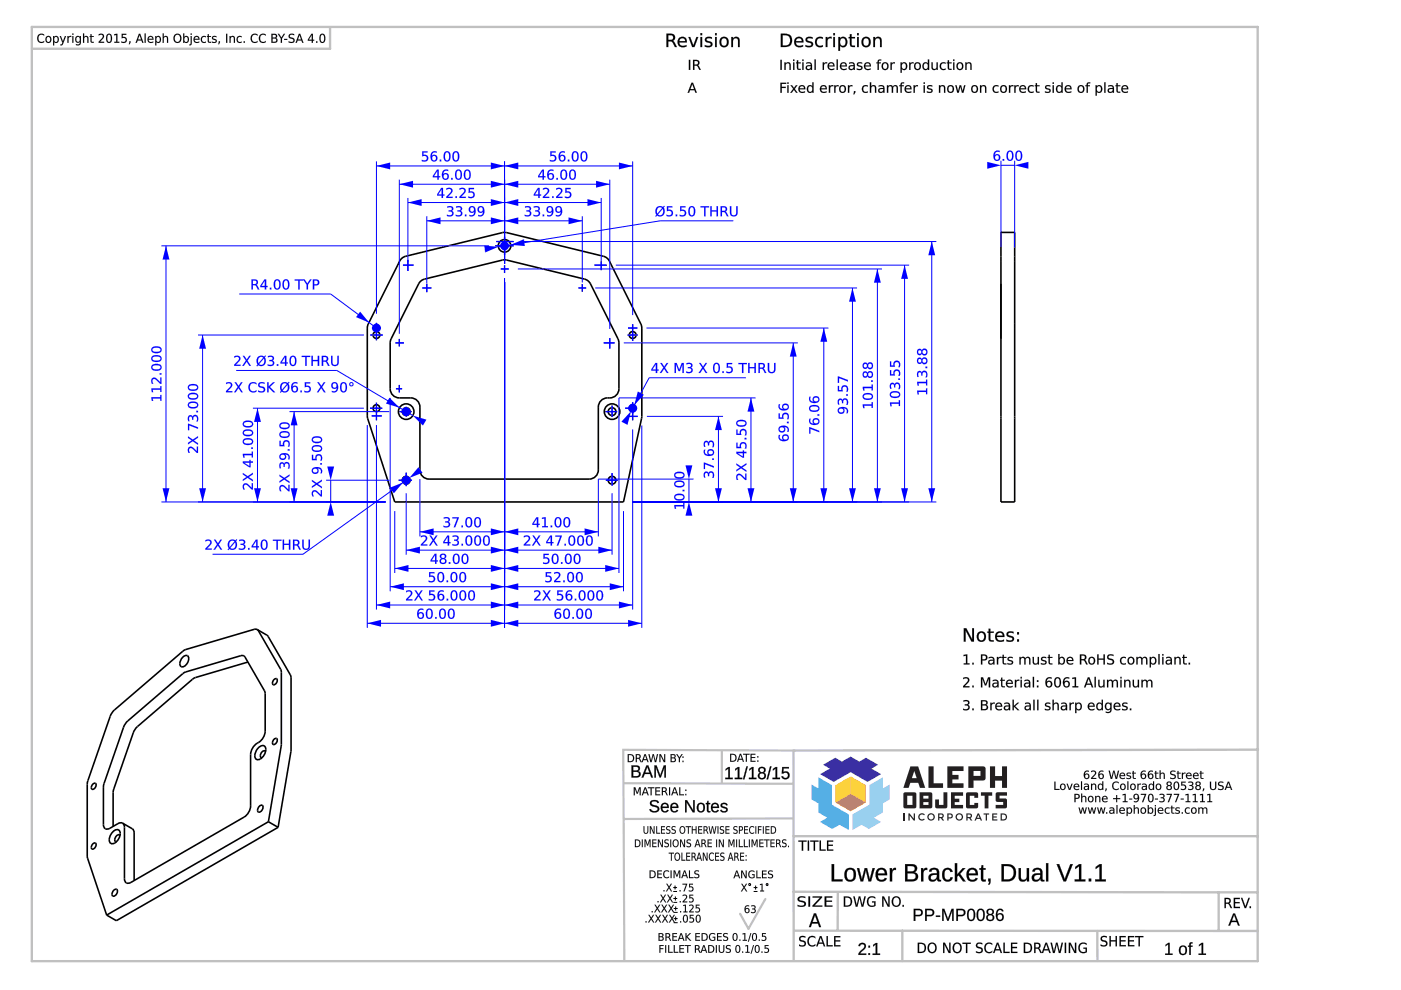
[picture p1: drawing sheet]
<svg xmlns="http://www.w3.org/2000/svg" width="297mm" height="210mm" viewBox="0 0 297 210" stroke-linecap="round" stroke-linejoin="round" font-family="sans-serif">
<g fill="none" stroke="#000" stroke-width=".34">
<path d="M85 55l1-.7 20.8-5 21.1 5a1.94 1.94 0 0 1 1.3 1l6.7 13.4 .2 .8v19l-3.9 17.9h-48.5l-5.8-18v-18.9l.2-.8zM89 59.8l1-.6 16.8-4.1 17.1 4.1a1.94 1.94 0 0 1 1.3 1l5.9 11.9 .1 10.3a2.01 2.01 0 0 1-2.4 2 1.94 1.94 0 0 0-1.9 1.9v13.3a1.94 1.94 0 0 1-2 2h-33.9a1.94 1.94 0 0 1-2-2v-13.3a1.94 1.94 0 0 0-1.9-1.9h-2.4a1.94 1.94 0 0 1-2-2l.1-10.3zM212.2 49.3h2.9v57.1h-2.9zM212.2 68.7v.8M38.7 139.4a.73 .73 0 0 1 1.1-.3 .73 .73 0 0 1 .1 1.1l-.2 .4a.98 .98 0 0 1-1.4 .6l-.1-.8zM54.5 133.5l5 8.4 .2 .6-.1 15.5-2.7 16.2M54.5 133.5l-.6-.1-14.9 4.5-14.7 12.6-.8 1-4.9 14-.1 .8v15.4l4.1 12.3M54.5 133.5l2.3 1.4 4.9 8.6v15.7l-2.7 16.2M26.8 153.1l12.2-10.4 12.3-3.7 .4 .1 .3 .2 4.2 7.3v8.4a3.4 3.4 0 0 1-2.1 2.9l-.6 .7-.3 .9-.1 11.4-.2 .9-.4 .8-.7 .6-24 13.9a.84 .84 0 0 1-1 .1 .84 .84 0 0 1-.4-.9v-10.9a.84 .84 0 0 0-.4-.9 .84 .84 0 0 0-1 .1l-1.7 1a.84 .84 0 0 1-1 .1 .84 .84 0 0 1-.4-.9l.1-8.4 4.2-12.2zM52.6 140.4l-11.6 3.5-12.1 10.4-.7 1.1-4.2 12.1v7.7M54.9 158.4a.84 .84 0 0 1 1.2-.2 .84 .84 0 0 1 .2 1.2 1.99 1.99 0 0 1-1.8 1.7 1.34 1.34 0 0 1-.1-2zM56.2 159.2a.88 .88 0 0 0-.9 .5 .88 .88 0 0 0 .1 1h.1"/>
<path d="M56.2 159.2l.1 .1M58.1 156.8l.5-.2a.84 .84 0 0 1-.7 1.2l-.1-.3zM58.1 144.1l.5-.2a.84 .84 0 0 1-.7 1.3l-.1-.4zM19.7 178.9l.5-.2a.84 .84 0 0 1-.7 1.3l-.1-.3zM19.7 166.3l.5-.2a.84 .84 0 0 1-.7 1.2l-.1-.3zM24 176.3a.85 .85 0 0 1 1.4 0 2.15 2.15 0 0 1-1.8 2.6 1.42 1.42 0 0 1 0-2.2zM25.3 177a.88 .88 0 0 0-.8 .5 .88 .88 0 0 0 .1 1h.1M25.3 177l.1 .1M25.3 177l.2 .1M26 174.5l2 1.2 .4 .6v10.4M55 171l.6-.3a.95 .95 0 0 1-.8 1.5l-.2-.4zM56.9 174.2l-34.3 19.8"/>
<path d="M56.9 174.2l2.1 1.2M59 175.4l-34.3 19.8-2.1-1.2M24.1 188.8l.6-.2a.95 .95 0 0 1-.8 1.4l-.2-.4z"/>
<circle cx="107" cy="52.1" r="1.33"/>
<circle cx="79.8" cy="71" r=".73"/>
<circle cx="134.1" cy="71" r=".73"/>
<circle cx="79.8" cy="86.5" r=".73"/>
<circle cx="86.1" cy="87.3" r=".82"/>
<circle cx="86.1" cy="87.3" r="1.65"/>
<circle cx="129.8" cy="87.3" r=".82"/>
<circle cx="129.8" cy="87.3" r="1.65"/>
<circle cx="134.1" cy="86.5" r=".73"/>
<circle cx="86.1" cy="101.8" r=".82"/>
<circle cx="129.8" cy="101.8" r=".82"/>
</g>
<path d="M212.2 34.1v18.3M212.2 35h2.9M215.1 34.1v18.4" fill="none" stroke="#00f" stroke-width=".21"/>
<g fill="#00f">
<path d="M215.1 35l2.9-.7v1.5z"/>
<path d="M209.3 34.3l2.9 .7-2.9 .8z"/>
<path d="M210.9 33.4a.5 .5 0 0 0 1 0 .5 .5 0 0 0-1 0zM210.9 32.2l.6-.3 .4 .1v.3a.67 .67 0 0 0-.7-.1 .67 .67 0 0 0-.3 .7 .7 .7 0 0 1 1.1 .2 .7 .7 0 0 1-.3 1 .7 .7 0 0 1-1-.5l-.1-.9zM212.6 33.7h.3v.4h-.3zM213.9 32.2a1.22 1.22 0 0 0 .2 1.7 1.08 1.08 0 0 0 0-1.8zM213.7 32a.79 .79 0 0 1 .9 .1 .79 .79 0 0 1 .3 .9 .79 .79 0 0 1-.8 1.1 .79 .79 0 0 1-.7-1.1l.1-.6zM215.8 32.2a1.22 1.22 0 0 0 .2 1.7 1.08 1.08 0 0 0 0-1.8zM215.6 32a.79 .79 0 0 1 .9 .1 .79 .79 0 0 1 .2 .9 .79 .79 0 0 1-.7 1.1 .79 .79 0 0 1-.7-1.1v-.6z"/>
<path d="M210.9 33.4a.5 .5 0 0 0 1 0 .5 .5 0 0 0-1 0zM210.9 33.4a.49 .49 0 0 1 .9 0 .49 .49 0 0 1-.9 0zM210.8 32.2a.96 .96 0 0 1 1.2-.2l-.1 .3a.65 .65 0 0 0-.7 0 .65 .65 0 0 0-.3 .6 .64 .64 0 0 1 1 0 .75 .75 0 0 1-.3 1.2 .75 .75 0 0 1-1-.7v-.7zM210.9 32.2a1.07 1.07 0 0 0-.3 1.2 1.07 1.07 0 0 0 1 .7 .69 .69 0 0 0 .4-1.1 .69 .69 0 0 0-1.1 0 .68 .68 0 0 1 .3-.7 .68 .68 0 0 1 .7 0v-.3l-.4-.1zM212.6 33.7h.3v.4h-.3zM212.6 33.7v.4h.3v-.4zM213.9 32.2a1.22 1.22 0 0 0 .2 1.7 1.07 1.07 0 0 0 0-1.7zM213.9 32.2a.55 .55 0 0 1 .6 .1 .55 .55 0 0 1 .1 .7 .55 .55 0 0 1-.1 .7 .55 .55 0 0 1-.6 .1 1.62 1.62 0 0 1 0-1.6zM213.7 32a.8 .8 0 0 1 1 .1 .8 .8 0 0 1 .2 .9 .81 .81 0 0 1-.8 1.1 .81 .81 0 0 1-.7-1.1l.1-.6zM213.7 32.1a1.26 1.26 0 0 0 .4 2 1.22 1.22 0 0 0 .2-2.1zM215.8 32.2a1.22 1.22 0 0 0 .2 1.7 1.07 1.07 0 0 0 0-1.7zM215.7 32.2a.55 .55 0 0 1 .7 .1 .55 .55 0 0 1 .1 .7 .55 .55 0 0 1-.1 .7 .55 .55 0 0 1-.7 .1 1.62 1.62 0 0 1 0-1.6zM215.6 32a.8 .8 0 0 1 .9 .1 .8 .8 0 0 1 .2 .9 .81 .81 0 0 1-.7 1.1 .81 .81 0 0 1-.8-1.1l.1-.6zM215.6 32.1a1.26 1.26 0 0 0 .4 2 1.22 1.22 0 0 0 .2-2.1z"/>
</g>
<g fill="#000">
<path d="M86.5 55.1v1.1zM85.4 56.2h1.1zM86.5 56.2v1.3zM86.5 56.2h1.2zM107 52.1v2zM107 52.1h1.9zM107 50.2v1.9zM105 52.1h2zM107 51.2h1.9zM107 51.2v.1zM105.2 51.2h1.8zM107 56.3v.7z"/>
<path d="M107 57h.9zM107 57v.9zM106.2 57h.8zM127.5 56.2v1.1zM127.5 56.2h1.1zM127.5 55.4v.8zM126 56.2h1.5zM79.8 69.5v1.2zM78.9 69.5h.9zM79.8 68.5v1zM79.8 69.5h.8zM79.8 71v1.2z"/>
<path d="M79.8 71h1.3zM79.8 69.9v1.1zM78.5 71h1.3zM84.7 71.9v.8zM83.8 72.7h.9zM84.7 72.7v.7zM84.7 72.7h.9zM90.5 60.1v1zM89.5 61.1h1zM90.5 61.1v.8zM90.5 61.1h1zM123.5 60.3v.8z"/>
<path d="M123.5 61.1h.8zM123.5 61.1v.7zM122.6 61.1h.9zM129.3 72.7v1.2zM129.3 72.7h1zM129.3 71.7v1zM128 72.7h1.3zM134.1 69.5v1.2zM134.1 69.5h1zM134.1 68.7v.8zM133.2 69.5h.9zM134.1 71v1.3z"/>
<path d="M134.1 71h1.1zM134.1 70.4v.6zM133.1 71h1zM79.8 88.2v.9zM79.8 88.2h1.2zM79.8 87.2v1zM78.8 88.2h1zM79.8 85.4v1.1zM79.8 86.5h1.2zM79.8 86.5v.8zM78.5 86.5h1.3zM84.7 82.4v.8z"/>
<path d="M84 82.4h.7zM84.7 81.6v.8zM84.7 82.4h.6zM86.1 87.3v1zM86.1 87.3h1.2zM86.1 86.3v1zM84.7 87.3h1.4zM129.8 86v1.3zM129.8 87.3h1.1zM129.8 87.3v1.1zM128.4 87.3h1.4zM134.1 88.3v.8z"/>
<path d="M134.1 88.3h1.1zM134.1 87.4v.9zM133.1 88.3h1zM134.1 86.5v1.2zM134.1 86.5h.8zM134.1 85.3v1.2zM132.5 86.5h1.6zM86.1 101.8v1.3zM86.1 101.8h1.3zM86.1 100.2v1.6zM84.5 101.8h1.6zM129.8 100.3v1.5z"/>
<path d="M129.8 101.8h1.1zM129.8 101.8v1.2zM128.4 101.8h1.4z"/>
</g>
<g fill="none" stroke="#00f" stroke-width=".29">
<path d="M85.4 56.2h2.3M86.5 55.1v2.4M105 52.1h3.9M105.2 51.2h3.7M106.2 57h1.7M107 50.2v3.9M107 56.3v1.6M126 56.2h2.6M127.5 55.4v1.9M78.5 71h2.6M78.9 69.5h1.7M79.8 68.5v3.7"/>
<path d="M83.8 72.7h1.8M84.7 71.9v1.5M89.5 61.1h2M90.5 60.1v1.8M122.6 61.1h1.7M123.5 60.3v1.5M128 72.7h2.3M129.3 71.7v2.2M133.1 71h2.1M133.2 69.5h1.9M134.1 68.7v3.6M78.5 86.5h2.5"/>
<path d="M78.8 88.2h2.2M79.8 85.4v3.7M84 82.4h1.3M84.7 81.6v1.6M84.7 87.3h2.6M86.1 86.3v2M128.4 87.3h2.5M129.8 86v2.4M132.5 86.5h2.4M133.1 88.3h2.1M134.1 85.3v3.8M84.5 101.8h2.9"/>
<path d="M86.1 100.2v2.9M128.4 101.8h2.5M129.8 100.3v2.7"/>
</g>
<circle cx="134.1" cy="86.5" r=".48" fill="#00f"/>
<path d="M133.2 86.6a.95 .95 0 0 1 1.9 0 .95 .95 0 0 1-1.9 0z" fill="#00f"/>
<path d="M137.6 80.1l-3.8 7.1" fill="none" stroke="#00f" stroke-width=".21"/>
<g fill="#00f">
<path d="M135.2 83l1.3 .7-2 2.2z"/>
<path d="M133.8 87.2l-.8 2.9-1.2-.7z"/>
</g>
<path d="M137.6 80.1h20.5" fill="none" stroke="#00f" stroke-width=".21"/>
<g fill="#00f">
<path d="M85.2 87.3a.95 .95 0 0 1 1.9 0 .95 .95 0 0 1-1.9 0z"/>
<path d="M139 77.2l-.7 1.1h.7zM139 77h.3v1.3h.3v.3h-.3v.5h-.3v-.5h-.9v-.3zM140 77h.3l.5 .7 .6-.7h.3l-.7 1 .7 1.1h-.3l-.6-.9-.6 .9h-.3l.8-1.2zM143 77h.5l.5 1.4 .5-1.4h.5v2.1h-.3v-1.9l-.6 1.5h-.2l-.6-1.5v1.9h-.3zM145.5 77a.73 .73 0 0 1 .9-.1 .73 .73 0 0 1 .3 .9l-.3 .1a.67 .67 0 0 1 .3 1 .67 .67 0 0 1-.9 .2l-.3-.1v-.3a.57 .57 0 0 0 .7 .2 .57 .57 0 0 0 .3-.7l-.7-.1v-.3h.3a.35 .35 0 0 0 .4-.3 .35 .35 0 0 0-.4-.3l-.6 .1zM148.2 77h.3l.6 .7 .5-.7h.3l-.7 1 .7 1.1h-.3l-.6-.9-.6 .9h-.3l.8-1.2zM151.7 77.2a1.22 1.22 0 0 0 .2 1.7 1.08 1.08 0 0 0 0-1.8zM151.5 77a.79 .79 0 0 1 .9 .1 .79 .79 0 0 1 .2 .9 .79 .79 0 0 1-.7 1.1 .79 .79 0 0 1-.7-1.1l.1-.6zM153.2 78.7h.3v.4h-.3zM154.1 77h1.1v.2h-.8v.5a.78 .78 0 0 1 1 .9 .78 .78 0 0 1-1.3 .5l-.1-.1v-.3a.56 .56 0 0 0 .8 .1 .56 .56 0 0 0 0-.8h-.7zM156.6 77h1.8v.2h-.8v1.9h-.3v-1.9h-.7zM158.6 77h.3v.8h1.1v-.8h.2v2.1h-.2v-1h-1.1v1h-.3zM160.8 77h.7a.59 .59 0 0 1 .7 .4 .59 .59 0 0 1-.4 .7l.7 1h-.3l-.4-.7-.4-.2h-.3v.9h-.3zM161.1 77.2v.7h.4a.38 .38 0 0 0 .4-.3 .38 .38 0 0 0-.4-.4zM162.8 77h.3v1.2a.53 .53 0 0 0 .5 .7 .53 .53 0 0 0 .5-.7v-1.2h.3v1.3a.81 .81 0 0 1-.8 .8 .81 .81 0 0 1-.8-.8z"/>
<path d="M139 77.2l-.7 1.2 .7-.1zM139.1 77.2v1.2h-.8zM139 76.9h.3v1.4h.3v.3h-.3v.5h-.3v-.5h-.9v-.3zM139 77l-.9 1.3v.3h1l-.1 .5h.3v-.5h.3v-.3l-.3 .1v-1.4zM140 76.9h.3l.5 .8 .6-.8h.3l-.7 1.1 .7 1.1h-.3l-.6-.9-.6 .9h-.3l.8-1.2zM140 77l.7 .9-.8 1.2h.3l.6-.9 .6 .9h.3l-.7-1.1 .7-1h-.3l-.6 .8-.5-.8zM143 76.9h.5l.5 1.5 .5-1.5h.5v2.2h-.3v-1.9l-.5 1.5h-.4l-.5-1.5v1.9h-.3zM143 77v2.1h.3v-2l.6 1.6h.2l.6-1.6v2h.3v-2.1h-.5l-.5 1.4-.5-1.4zM145.5 77a.74 .74 0 0 1 .9-.1 .74 .74 0 0 1 .3 .9l-.3 .1a.58 .58 0 0 1 .5 .6 .58 .58 0 0 1-.4 .6h-.2a.52 .52 0 0 1-.8-.4 .76 .76 0 0 0 1.1-.2l-.2-.3-.6-.1v-.3h.3a.33 .33 0 0 0 .4-.3 .33 .33 0 0 0-.4-.3l-.6 .1zM145.5 77v.3a.61 .61 0 0 1 1 .3l-.2 .2h-.5v.3a.48 .48 0 0 1 .8 .3 .48 .48 0 0 1-.7 .5l-.4-.2v.3a.75 .75 0 0 0 1 0 .75 .75 0 0 0 .1-1l-.2-.1a.54 .54 0 0 0 .4-.7 .54 .54 0 0 0-.8-.3zM148.2 76.9h.3l.6 .8 .5-.8h.3l-.7 1.1 .8 1.1h-.4l-.6-.9-.6 .9h-.3l.8-1.2zM148.2 77l.7 .9-.8 1.2h.3l.6-.9 .6 .9h.3l-.7-1.1 .7-1h-.3l-.5 .8-.6-.8zM151.7 77.2a1.22 1.22 0 0 0 .2 1.7 1.07 1.07 0 0 0 0-1.7zM151.7 77.2a.55 .55 0 0 1 .6 .2 .55 .55 0 0 1 .1 .6 .55 .55 0 0 1-.1 .7 .55 .55 0 0 1-.6 .1 1.62 1.62 0 0 1 0-1.6zM151.5 77a.8 .8 0 0 1 .9 .1 .8 .8 0 0 1 .3 .9 .81 .81 0 0 1-.8 1.1 .81 .81 0 0 1-.7-1.1v-.6zM151.5 77.1a1.26 1.26 0 0 0 .4 2 1.22 1.22 0 0 0 .2-2.1zM153.1 78.7h.4v.4h-.4zM153.2 78.7v.4h.3v-.4zM154.1 76.9h1.1v.3h-.8v.5a.77 .77 0 0 1 1 .8 .77 .77 0 0 1-1.1 .6l-.3-.1v-.3a.55 .55 0 0 0 .8 .1 .55 .55 0 0 0 0-.8h-.7zM154.1 77v1a.58 .58 0 0 1 .8 0 .58 .58 0 0 1 0 .8 .58 .58 0 0 1-.8 0l-.1-.1v.3a.81 .81 0 0 0 1.1 0 .81 .81 0 0 0 .1-1.1l-.4-.2h-.5v-.5h.9v-.2zM156.5 76.9h1.9v.3h-.8v1.9h-.3v-1.9h-.8zM156.6 77v.2h.7v1.9h.3v-1.9h.8v-.2zM158.6 76.9h.3v.9h1.1l-.1-.9h.4v2.2h-.4v-1h-1v1h-.3zM158.6 77v2.1h.3v-1h1.1v1h.2v-2.1h-.2v.8h-1.1v-.8zM160.8 76.9h.7a.61 .61 0 0 1 .7 .5 .61 .61 0 0 1-.4 .7l.7 1h-.4l-.4-.8-.6-.1v.9h-.3zM160.8 77v2.1h.3v-.9h.6l.5 .9h.3l-.7-1a.58 .58 0 0 0 .3-.7 .58 .58 0 0 0-.6-.4zM161.1 77.2v.7h.4a.36 .36 0 0 0 .4-.3 .36 .36 0 0 0-.4-.4zM161.1 77.2h.4a.39 .39 0 0 1 .4 .4 .39 .39 0 0 1-.4 .4h-.4zM162.8 76.9h.3v1.3a.52 .52 0 0 0 .5 .7 .52 .52 0 0 0 .5-.7v-1.3h.3v1.4a.83 .83 0 0 1-.8 .8 .83 .83 0 0 1-.8-.8zM162.8 77v1.3a.8 .8 0 0 0 .8 .8 .8 .8 0 0 0 .8-.8v-1.3h-.3v1.2a.55 .55 0 0 1-.5 .7 .55 .55 0 0 1-.5-.7v-1.2z"/>
</g>
<circle cx="86.1" cy="87.3" r=".48" fill="#00f"/>
<path d="M71.4 78.5l16.1 9.6" fill="none" stroke="#00f" stroke-width=".21"/>
<g fill="#00f">
<path d="M82.6 84.3l2.1 2.1-2.9-.8z"/>
<path d="M87.5 88.1l2.9 .9-.7 1.2z"/>
</g>
<path d="M50.1 78.5h21.3" fill="none" stroke="#00f" stroke-width=".21"/>
<g fill="#00f">
<path d="M85.2 101.8a.95 .95 0 0 1 1.9 0 .95 .95 0 0 1-1.9 0z"/>
<path d="M49.7 75.6a.74 .74 0 0 1 .9-.1 .74 .74 0 0 1 .3 .9l-.9 .9h1v.3h-1.4v-.3l.7-.6a.53 .53 0 0 0 .4-.6 .53 .53 0 0 0-.6-.4l-.4 .1zM51.5 75.5h.3l.5 .7 .5-.7h.3l-.6 1 .7 1.1h-.3l-.6-.9-.6 .9h-.3l.7-1.2zM55.9 76l-1 1.2a.74 .74 0 0 0 1 0 .74 .74 0 0 0 .1-1zM54.9 75.9l-.2 .6 .1 .5 1-1.2-.4-.2zM54.7 75.7l.7-.3 .6 .2 .2-.2 .2 .1-.3 .3a1.07 1.07 0 0 1 .1 1.4 1.07 1.07 0 0 1-1.4 .2l-.3 .3-.1-.2 .2-.2-.2-.8zM56.8 75.5a.73 .73 0 0 1 .9-.1 .73 .73 0 0 1 .3 .9l-.3 .1a.67 .67 0 0 1 .3 1 .67 .67 0 0 1-1 .2l-.2-.1v-.3a.57 .57 0 0 0 .7 .2 .57 .57 0 0 0 .2-.7l-.6-.1v-.3h.3a.35 .35 0 0 0 .4-.3 .35 .35 0 0 0-.4-.3l-.6 .1zM58.7 77.2h.3v.4h-.3zM60.4 75.7l-.7 1.1h.7zM60.3 75.5h.4v1.3h.3v.3h-.3v.5h-.3v-.5h-.9v-.3zM61.9 75.7a1.22 1.22 0 0 0 .2 1.7 1.08 1.08 0 0 0 0-1.8zM61.7 75.5a.79 .79 0 0 1 .9 .1 .79 .79 0 0 1 .2 .9 .79 .79 0 0 1-.7 1.1 .79 .79 0 0 1-.7-1.1l.1-.6zM64 75.5h1.8v.2h-.8v1.9h-.3v-1.9h-.7zM66 75.5h.3v.8h1.1v-.8h.3v2.1h-.3v-1h-1.1v1h-.3zM68.2 75.5h.7a.59 .59 0 0 1 .7 .4 .59 .59 0 0 1-.4 .7l.7 1h-.3l-.4-.7-.4-.2h-.3v.9h-.3zM68.5 75.7v.7h.4a.38 .38 0 0 0 .4-.3 .38 .38 0 0 0-.4-.4zM70.2 75.5h.3v1.2a.53 .53 0 0 0 .5 .7 .53 .53 0 0 0 .5-.7v-1.2h.3v1.3a.81 .81 0 0 1-.8 .8 .81 .81 0 0 1-.8-.8z"/>
<path d="M49.6 75.5h.1a.76 .76 0 0 1 .9 0 .76 .76 0 0 1 .3 .9l-.9 .9h1v.3h-1.4a.57 .57 0 0 1 .5-.7l.1-.2a.51 .51 0 0 0 .5-.6 .51 .51 0 0 0-.6-.4l-.5 .2zM49.7 75.6v.2a.53 .53 0 0 1 .8-.1 .53 .53 0 0 1 0 .8l-.9 .8v.3h1.4v-.3h-1l.7-.8a.69 .69 0 0 0 .1-.9 .69 .69 0 0 0-1-.1zM51.4 75.4h.4l.5 .8 .5-.8h.4l-.7 1.1 .7 1.1h-.3l-.6-.9-.6 .9h-.3l.7-1.2zM51.5 75.5l.7 .9-.8 1.2h.3l.6-1 .6 1h.3l-.8-1.1 .7-1h-.3l-.5 .8-.5-.8zM55.9 76l-1 1.2a.76 .76 0 0 0 1-.1 .76 .76 0 0 0 .1-1zM55.9 76h.1a.81 .81 0 0 1 0 1.1 .81 .81 0 0 1-1.1 .1zM54.9 75.9l-.2 .6 .1 .5 1-1.2a.65 .65 0 0 0-.9 .1zM54.9 75.9a.63 .63 0 0 1 .9-.1l-1 1.3-.1-.6zM54.7 75.7l.7-.3 .6 .2 .2-.3 .2 .2-.3 .3a1.09 1.09 0 0 1 .1 1.4 1.09 1.09 0 0 1-1.5 .2l-.2 .3-.1-.1 .2-.3-.2-.8zM54.7 75.7a1.36 1.36 0 0 0-.1 1.6l-.2 .2 .1 .2 .2-.3a1.07 1.07 0 0 0 1.5-.2 1.07 1.07 0 0 0-.1-1.4l.3-.3-.2-.1-.2 .2a1.02 1.02 0 0 0-1.3 .1zM56.8 75.5a.74 .74 0 0 1 .9-.1 .74 .74 0 0 1 .3 .9l-.3 .1a.58 .58 0 0 1 .5 .6 .58 .58 0 0 1-.4 .6h-.2a.52 .52 0 0 1-.9-.4 .76 .76 0 0 0 1.1-.2l-.1-.3-.6-.1v-.3h.3a.33 .33 0 0 0 .4-.3 .33 .33 0 0 0-.4-.3l-.6 .1zM56.8 75.5v.2a.61 .61 0 0 1 1 .4l-.2 .2h-.5v.3a.48 .48 0 0 1 .8 .3 .48 .48 0 0 1-.7 .5l-.4-.2v.3a.75 .75 0 0 0 1 0 .75 .75 0 0 0 .1-1l-.3-.1a.54 .54 0 0 0 .4-.7 .54 .54 0 0 0-.7-.3zM58.7 77.2h.3v.4h-.3zM58.7 77.2v.4h.3v-.4zM60.4 75.7l-.7 1.1h.7zM60.4 75.7v1.2h-.7zM60.3 75.4h.4v1.4h.3v.3h-.3v.5h-.3v-.5h-.9v-.3zM60.3 75.5l-.8 1.3v.3h.9v.5h.3v-.5h.3v-.3l-.3 .1v-1.4zM61.9 75.7a1.22 1.22 0 0 0 .2 1.7 1.07 1.07 0 0 0 0-1.7zM61.9 75.7a.55 .55 0 0 1 .6 .1 .55 .55 0 0 1 .1 .7 .55 .55 0 0 1-.1 .7 .55 .55 0 0 1-.6 .1 1.62 1.62 0 0 1 0-1.6zM61.7 75.5a.8 .8 0 0 1 .9 .1 .8 .8 0 0 1 .3 .9 .81 .81 0 0 1-.8 1.1 .81 .81 0 0 1-.7-1.1v-.6zM61.7 75.6a1.26 1.26 0 0 0 .4 2 1.22 1.22 0 0 0 .2-2.1zM64 75.4h1.8v.3h-.8v1.9h-.3v-1.9h-.7zM64 75.5v.2h.7v1.9h.3v-1.9h.8v-.2zM66 75.4h.3v.9h1.1v-.9h.3v2.2h-.3v-1h-1.1v1h-.3zM66 75.5v2.1h.3v-1h1.1v1h.3v-2.1h-.3v.8h-1.1v-.8zM68.2 75.4h.7a.61 .61 0 0 1 .7 .5 .61 .61 0 0 1-.4 .7l.7 1h-.3l-.5-.8-.6-.1v.9h-.3zM68.2 75.5v2.1h.3v-.9h.6l.5 .9h.3l-.7-1a.58 .58 0 0 0 .4-.7 .58 .58 0 0 0-.7-.4zM68.5 75.7v.7h.4a.36 .36 0 0 0 .4-.3 .36 .36 0 0 0-.4-.4zM68.5 75.7h.4a.39 .39 0 0 1 .4 .4 .39 .39 0 0 1-.4 .4h-.4zM70.2 75.4h.3v1.3a.52 .52 0 0 0 .5 .7 .52 .52 0 0 0 .5-.7v-1.3h.3v1.4a.83 .83 0 0 1-.8 .8 .83 .83 0 0 1-.8-.8zM70.2 75.5v1.3a.8 .8 0 0 0 .8 .8 .8 .8 0 0 0 .8-.8v-1.3h-.3v1.2a.55 .55 0 0 1-.5 .7 .55 .55 0 0 1-.5-.7v-1.2z"/>
<path d="M47.9 81.2a.74 .74 0 0 1 1-.1 .74 .74 0 0 1 .2 .9l-.8 .9h1v.3h-1.4v-.3l.6-.6a.53 .53 0 0 0 .4-.6 .53 .53 0 0 0-.5-.4l-.5 .1zM49.7 81.1h.4l.5 .7 .5-.7h.3l-.7 1 .8 1.1h-.3l-.6-.9-.6 .9h-.4l.8-1.2zM52.9 81.3l.5-.3h.5l.5 .2v.3a.83 .83 0 0 0-1.2 0 .83 .83 0 0 0 0 1.2 .83 .83 0 0 0 1.2 0v.3a1.11 1.11 0 0 1-1.5-.2 1.11 1.11 0 0 1 0-1.5zM54.9 81.2l.9-.2 .3 .1v.3a.64 .64 0 0 0-1.1 .3l.1 .1a1.14 1.14 0 0 1 1.1 .8 .96 .96 0 0 1-1.5 .5v-.3a.76 .76 0 0 0 1.2-.2l-.1-.2a1.03 1.03 0 0 1-1-1zM56.7 81.1h.2v.8l1-.8h.4l-1.1 .9 1.1 1.2h-.3l-1.1-1v1h-.2zM60.9 81.6l-1 1.2a.74 .74 0 0 0 1 0 .74 .74 0 0 0 .1-1zM59.9 81.5l-.2 .6 .1 .5 1-1.2-.4-.2zM59.7 81.3l.7-.3 .6 .2 .2-.2 .2 .1-.3 .3a1.07 1.07 0 0 1 .1 1.4 1.07 1.07 0 0 1-1.5 .2l-.2 .3-.1-.2 .2-.2-.2-.8zM62 82.5a.5 .5 0 0 0 1 0 .5 .5 0 0 0-1 0zM62 81.3l.6-.3 .5 .1v.3a.67 .67 0 0 0-.8-.1 .67 .67 0 0 0-.3 .7 .7 .7 0 0 1 1.1 .2 .7 .7 0 0 1-.3 1 .7 .7 0 0 1-1-.5v-.9zM63.7 82.8h.3v.4h-.3zM64.6 81.1h1.2v.2h-.9v.5a.78 .78 0 0 1 1 .9 .78 .78 0 0 1-1.2 .5l-.2-.1v-.3a.56 .56 0 0 0 .9 .1 .56 .56 0 0 0-.1-.9l-.7 .1zM67.3 81.1h.3l.5 .7 .6-.7h.3l-.7 1 .7 1.1h-.3l-.6-.9-.6 .9h-.3l.8-1.2zM70.4 81.2a.8 .8 0 0 1 1 0 .8 .8 0 0 1 .3 .9 .93 .93 0 0 1-.4 .9 .93 .93 0 0 1-.9 .1v-.2a.67 .67 0 0 0 .7 0 .67 .67 0 0 0 .3-.7 .7 .7 0 0 1-1 0 .7 .7 0 0 1 0-1zM70.4 81.8a.5 .5 0 0 0 1 0 .5 .5 0 0 0-1 0zM72.6 81.3a1.22 1.22 0 0 0 .2 1.7 1.08 1.08 0 0 0 0-1.8zM72.4 81.1a.79 .79 0 0 1 1 .1 .79 .79 0 0 1 .2 .9 .79 .79 0 0 1-.8 1.1 .79 .79 0 0 1-.7-1.1l.1-.6zM74.2 81.5a.3 .3 0 0 0 .6 0 .3 .3 0 0 0-.6 0zM74 81.5a.5 .5 0 0 1 1 0 .5 .5 0 0 1-1 0z"/>
<path d="M47.9 81.1a.76 .76 0 0 1 1 0 .76 .76 0 0 1 .2 .9l-.8 .9h1v.3h-1.4a.57 .57 0 0 1 .4-.7l.2-.2a.51 .51 0 0 0 .4-.6 .51 .51 0 0 0-.5-.4l-.5 .2zM47.9 81.2v.2a.53 .53 0 0 1 .8-.1 .53 .53 0 0 1 0 .8l-.8 .8v.3h1.4v-.3h-1.1l.8-.8a.69 .69 0 0 0 .1-.9 .69 .69 0 0 0-1-.1zM49.7 81h.4l.5 .8 .5-.8h.3l-.7 1.1 .8 1.1h-.4l-.5-.9-.6 .9h-.4l.8-1.2zM49.7 81.1l.7 .9-.8 1.2h.4l.6-1 .6 1h.3l-.8-1.1 .7-1h-.3l-.5 .8-.5-.8zM52.9 81.3a1.17 1.17 0 0 1 1.5-.1v.4a.82 .82 0 0 0-1.2-.1 .82 .82 0 0 0 0 1.2 .82 .82 0 0 0 1.2 0 .62 .62 0 0 1-1 .5 1.18 1.18 0 0 1-.5-1.9zM53 81.3a1.1 1.1 0 0 0-.1 1.5 1.1 1.1 0 0 0 1.5 .2v-.3a.84 .84 0 0 1-1.2 0 .84 .84 0 0 1 0-1.2 .84 .84 0 0 1 1.2 0v-.3a1.21 1.21 0 0 0-1.4 .1zM54.9 81.2l.4-.2a.54 .54 0 0 1 .8 .4 .63 .63 0 0 0-1 .3l.5 .3a.67 .67 0 0 1 .6 .8 .67 .67 0 0 1-.9 .4l-.6-.1v-.3a.8 .8 0 0 0 1.2-.2l-.1-.2-.3-.2a.63 .63 0 0 1-.7-.3 .63 .63 0 0 1 .1-.7zM54.9 81.2a.57 .57 0 0 0-.1 .6 .57 .57 0 0 0 .5 .4 .44 .44 0 0 1 .6 .5 .44 .44 0 0 1-.7 .3l-.5-.2v.3a.9 .9 0 0 0 1.5-.7l-.3-.3-.8-.3a.55 .55 0 0 1 .3-.6 .55 .55 0 0 1 .7 .2v-.3h-.3zM56.6 81h.4v.9l.9-.9h.4l-1.1 1 1.2 1.2h-.4l-1.1-1 .1 1h-.4zM56.7 81.1v2.1h.2v-1.1l1.1 1.1h.3l-1.1-1.2 1.1-.9h-.4l-1 .9v-.9zM60.9 81.6l-1 1.2a.76 .76 0 0 0 1-.1 .76 .76 0 0 0 .1-1zM60.9 81.6a.81 .81 0 0 1 .1 1.1 .81 .81 0 0 1-1.1 .1zM59.9 81.5l-.2 .6 .1 .5 1-1.2a.65 .65 0 0 0-.9 .1zM59.9 81.5a.63 .63 0 0 1 .9-.1l-1 1.3-.1-.6zM59.6 81.3l.8-.3 .6 .2 .2-.3 .2 .2-.3 .3a1.09 1.09 0 0 1 .1 1.4 1.09 1.09 0 0 1-1.5 .2l-.2 .3-.2-.2 .3-.2-.2-.8zM59.7 81.3a1.36 1.36 0 0 0-.1 1.6l-.2 .2 .1 .2 .2-.3a1.07 1.07 0 0 0 1.5-.2 1.07 1.07 0 0 0-.1-1.4l.3-.3-.2-.1-.2 .2a1.02 1.02 0 0 0-1.3 .1zM62 82.5a.5 .5 0 0 0 1 0 .5 .5 0 0 0-1 0zM62 82.5a.49 .49 0 0 1 .9 0 .49 .49 0 0 1-.9 0zM62 81.3a.96 .96 0 0 1 1.1-.2l-.1 .3a.65 .65 0 0 0-.7 0 .65 .65 0 0 0-.3 .6 .64 .64 0 0 1 1 0 .75 .75 0 0 1-.2 1.2 .75 .75 0 0 1-1.1-.8v-.6zM62 81.3a1.07 1.07 0 0 0-.3 1.2 1.07 1.07 0 0 0 1 .7 .69 .69 0 0 0 .4-1.1 .69 .69 0 0 0-1.1 0 .68 .68 0 0 1 .3-.8 .68 .68 0 0 1 .8 .1v-.3l-.5-.1zM63.7 82.8h.3v.4h-.3zM63.7 82.8v.4h.3v-.4zM64.6 81h1.2v.3h-.9v.5a.77 .77 0 0 1 1.1 .8 .77 .77 0 0 1-1.2 .6l-.3-.1v-.3a.55 .55 0 0 0 .9 .1 .55 .55 0 0 0-.1-.8h-.7zM64.6 81.1v1a.58 .58 0 0 1 .8 0 .58 .58 0 0 1 .1 .8 .58 .58 0 0 1-.8 0l-.2-.1v.3a.81 .81 0 0 0 1.1-.1 .81 .81 0 0 0 .1-1l-.3-.2h-.5v-.5h.9v-.2zM67.3 81h.3l.5 .8 .5-.8h.4l-.7 1.1 .7 1.1h-.3l-.6-.9-.6 .9h-.3l.8-1.2zM67.3 81.1l.7 .9-.8 1.2h.3l.6-1 .6 1h.3l-.7-1.1 .7-1h-.3l-.6 .8-.5-.8zM70.4 81.2a.82 .82 0 0 1 1 0 .82 .82 0 0 1 .3 .9 .95 .95 0 0 1-.4 .9 .95 .95 0 0 1-.9 .1v-.2a.65 .65 0 0 0 .7 0 .65 .65 0 0 0 .3-.7 .71 .71 0 0 1-1 .1 .71 .71 0 0 1 0-1.1zM70.4 81.2a.68 .68 0 0 0 0 1 .68 .68 0 0 0 1-.1 .68 .68 0 0 1-.2 .8 .68 .68 0 0 1-.8 0v.2a.98 .98 0 0 0 1.1-.2 .98 .98 0 0 0 .2-1.1 .73 .73 0 0 0-.5-.7 .73 .73 0 0 0-.8 .1zM70.5 81.8a.46 .46 0 0 0 .9 0 .46 .46 0 0 0-.9 0zM70.5 81.8a.5 .5 0 0 1 1 0 .5 .5 0 0 1-1 0zM72.6 81.3a1.22 1.22 0 0 0 .2 1.7 1.07 1.07 0 0 0 0-1.7zM72.6 81.3a.55 .55 0 0 1 .6 .1 .55 .55 0 0 1 .1 .7 .55 .55 0 0 1-.1 .7 .55 .55 0 0 1-.6 .1 1.62 1.62 0 0 1 0-1.6zM72.4 81.1a.8 .8 0 0 1 1 .1 .8 .8 0 0 1 .2 .9 .81 .81 0 0 1-.8 1.1 .81 .81 0 0 1-.7-1.1l.1-.6zM72.4 81.2a1.26 1.26 0 0 0 .4 2 1.22 1.22 0 0 0 .3-2.1zM74.2 81.5a.3 .3 0 0 0 .6 0 .3 .3 0 0 0-.6 0zM74.2 81.5a.3 .3 0 0 1 .6 0 .3 .3 0 0 1-.6 0zM74 81.5a.5 .5 0 0 1 1 0 .5 .5 0 0 1-1 0zM74.1 81.5a.44 .44 0 0 0 .8 0 .44 .44 0 0 0-.8 0z"/>
</g>
<circle cx="86.1" cy="101.8" r=".48" fill="#00f"/>
<path d="M86.8 101.3l-22.6 16.2" fill="none" stroke="#00f" stroke-width=".21"/>
<g fill="#00f">
<path d="M82.7 103.4l2.7-1.1-1.9 2.3z"/>
<path d="M88.7 99.1l.9 1.1-2.8 1.1z"/>
</g>
<path d="M45.1 117.5h19.1" fill="none" stroke="#00f" stroke-width=".21"/>
<g fill="#00f">
<path d="M43.6 114.5a.74 .74 0 0 1 .9-.1 .74 .74 0 0 1 .3 1l-.9 .9h1v.2h-1.4v-.2l.6-.6a.53 .53 0 0 0 .5-.6 .53 .53 0 0 0-.6-.5l-.4 .2zM45.4 114.4h.3l.5 .8 .5-.8h.3l-.6 1 .7 1.1h-.3l-.6-.9-.6 .9h-.3l.7-1.1zM49.8 115l-1 1.2a.74 .74 0 0 0 1-.1 .74 .74 0 0 0 .1-.9zM48.8 114.9l-.2 .6 .1 .5 1-1.2-.4-.2zM48.6 114.7l.7-.3 .6 .2 .2-.3 .2 .2-.3 .2a1.07 1.07 0 0 1 .1 1.5 1.07 1.07 0 0 1-1.5 .2l-.2 .2-.1-.1 .2-.3-.2-.7zM50.7 114.5a.73 .73 0 0 1 .9-.1 .73 .73 0 0 1 .3 .8l-.3 .2a.67 .67 0 0 1 .3 1 .67 .67 0 0 1-1 .2l-.3-.1v-.3a.57 .57 0 0 0 .8 .2 .57 .57 0 0 0 .2-.8l-.6-.1v-.2h.3a.35 .35 0 0 0 .4-.3 .35 .35 0 0 0-.4-.4l-.6 .1zM52.6 116.2h.3v.3h-.3zM54.3 114.7l-.7 1.1h.7zM54.2 114.4h.4v1.4h.3v.2h-.3v.5h-.3v-.5h-.9v-.2zM55.8 114.7a1.22 1.22 0 0 0 .2 1.7 1.08 1.08 0 0 0 0-1.8zM55.6 114.5a.79 .79 0 0 1 .9 .1 .79 .79 0 0 1 .2 .9 .79 .79 0 0 1-.7 1.1 .79 .79 0 0 1-.7-1.1l.1-.6zM57.9 114.4h1.8v.3h-.8v1.8h-.3v-1.8h-.7zM59.9 114.4h.3v.9h1.1v-.9h.3v2.1h-.3v-1h-1.1v1h-.3zM62.1 114.4h.7a.59 .59 0 0 1 .7 .4 .59 .59 0 0 1-.4 .8l.7 .9h-.3l-.4-.7-.4-.2h-.3v.9h-.3zM62.4 114.7v.7h.4a.38 .38 0 0 0 .4-.4 .38 .38 0 0 0-.4-.3zM64.1 114.4h.3v1.3a.53 .53 0 0 0 .5 .7 .53 .53 0 0 0 .5-.7v-1.3h.3v1.3a.81 .81 0 0 1-.8 .9 .81 .81 0 0 1-.8-.9z"/>
<path d="M43.5 114.5a.76 .76 0 0 1 1-.1 .76 .76 0 0 1 .3 1l-.9 .9h1v.3h-1.4a.57 .57 0 0 1 .5-.8l.1-.1a.51 .51 0 0 0 .5-.6 .51 .51 0 0 0-.6-.4l-.5 .1zM43.6 114.5v.3a.53 .53 0 0 1 .8-.1 .53 .53 0 0 1-.1 .8l-.8 .8v.2h1.4v-.2h-1.1l.8-.8a.69 .69 0 0 0 .1-1 .69 .69 0 0 0-1 0zM45.3 114.4h.4l.5 .8 .5-.8h.4l-.7 1 .7 1.2h-.3l-.6-1-.6 1h-.4l.8-1.2zM45.4 114.4l.6 1-.7 1.1h.3l.6-.9 .6 .9h.3l-.8-1.1 .7-1h-.3l-.5 .8-.5-.8zM49.8 115l-1 1.2a.76 .76 0 0 0 1-.1 .76 .76 0 0 0 .1-1zM49.8 114.9l.1 .1a.81 .81 0 0 1 0 1 .81 .81 0 0 1-1.1 .2zM48.8 114.9l-.2 .6 .1 .5 1-1.2a.65 .65 0 0 0-.9 .1zM48.8 114.8a.63 .63 0 0 1 .9 0l-1 1.2-.1-.5zM48.5 114.7l.8-.3 .6 .2 .2-.3 .2 .2-.3 .2a1.09 1.09 0 0 1 .1 1.5 1.09 1.09 0 0 1-1.5 .2l-.2 .3-.1-.2 .2-.3-.2-.7zM48.6 114.7a1.36 1.36 0 0 0-.1 1.5l-.2 .3 .1 .1 .2-.2a1.07 1.07 0 0 0 1.5-.2 1.07 1.07 0 0 0-.1-1.5l.3-.2-.2-.2-.2 .3a1.02 1.02 0 0 0-1.3 .1zM50.7 114.5a.74 .74 0 0 1 .9-.1 .74 .74 0 0 1 .3 .8l-.3 .2a.58 .58 0 0 1 .5 .5 .58 .58 0 0 1-.4 .6l-.2 .1a.52 .52 0 0 1-.9-.4 .76 .76 0 0 0 1.1-.3l-.1-.3-.6-.1v-.2h.3a.33 .33 0 0 0 .4-.3 .33 .33 0 0 0-.4-.4l-.6 .2zM50.7 114.5v.2a.61 .61 0 0 1 1 .4l-.2 .2h-.5v.2a.48 .48 0 0 1 .8 .4 .48 .48 0 0 1-.7 .5l-.5-.2 .1 .3a.75 .75 0 0 0 1 0 .75 .75 0 0 0 .1-1l-.3-.1a.54 .54 0 0 0 .4-.7 .54 .54 0 0 0-.7-.3zM52.6 116.2h.3v.4h-.3zM52.6 116.2v.3h.3v-.3zM54.3 114.7l-.7 1.1h.7zM54.3 114.6v1.2h-.7zM54.2 114.4h.4v1.4h.3v.3l-.3-.1v.6h-.3v-.6l-1 .1v-.3zM54.2 114.4l-.8 1.4v.2h.9v.5h.3v-.5h.3v-.2h-.3v-1.4zM55.8 114.7a1.22 1.22 0 0 0 .2 1.6 1.07 1.07 0 0 0 0-1.7zM55.7 114.7a.55 .55 0 0 1 .7 .1 .55 .55 0 0 1 .1 .7 .55 .55 0 0 1-.1 .7 .55 .55 0 0 1-.7 .1 1.62 1.62 0 0 1 0-1.6zM55.6 114.5a.8 .8 0 0 1 .9 .1 .8 .8 0 0 1 .3 .9 .81 .81 0 0 1-.8 1.1 .81 .81 0 0 1-.7-1.1v-.6zM55.6 114.5a1.26 1.26 0 0 0 .4 2.1 1.22 1.22 0 0 0 .2-2.2zM57.9 114.4h1.8v.3h-.8v1.9h-.3v-1.9h-.7zM57.9 114.4v.3h.7v1.8h.3v-1.8h.8v-.3zM59.9 114.4h.3v.9h1.1v-.9h.3v2.2h-.3v-1.1h-1.1v1.1h-.3zM59.9 114.4v2.1h.3v-1h1.1v1h.3v-2.1h-.3v.9h-1.1v-.9zM62.1 114.4h.7a.61 .61 0 0 1 .7 .4 .61 .61 0 0 1-.4 .8l.7 1h-.3l-.5-.9-.6-.1v1h-.3zM62.1 114.4v2.1h.3v-.9l.6 .1 .5 .8h.3l-.7-.9a.58 .58 0 0 0 .4-.8 .58 .58 0 0 0-.7-.4zM62.4 114.7v.7h.4a.36 .36 0 0 0 .4-.4 .36 .36 0 0 0-.4-.3zM62.4 114.6h.4a.39 .39 0 0 1 .4 .4 .39 .39 0 0 1-.4 .4h-.4zM64.1 114.4h.3v1.3a.52 .52 0 0 0 .5 .6 .52 .52 0 0 0 .5-.6v-1.3h.3v1.3a.83 .83 0 0 1-.8 .9 .83 .83 0 0 1-.8-.9zM64.1 114.4v1.3a.8 .8 0 0 0 .8 .9 .8 .8 0 0 0 .8-.9v-1.3h-.3v1.3a.55 .55 0 0 1-.5 .7 .55 .55 0 0 1-.5-.7v-1.3z"/>
</g>
<g fill="#000">
<path d="M204.4 133.2h.5l1.2 2.4v-2.4h.4v2.8h-.5l-1.3-2.3v2.3h-.3zM207.6 134.4a.78 .78 0 0 0-.1 .9 .78 .78 0 0 0 .9 .4 .8 .8 0 0 0 .3-1 .8 .8 0 0 0-.9-.4zM207 134.9a1.07 1.07 0 0 1 2.1 0 1.07 1.07 0 0 1-2.1 0zM209.6 133.3h.4v.6h.7v.3h-.7v1.3l.1 .2h.6v.3h-.8l-.2-.2-.1-1.6h-.2v-.3h.2zM211.3 134.2a.98 .98 0 0 1 1.2-.2 .98 .98 0 0 1 .4 1.1h-1.6a.91 .91 0 0 0 1.6 .5v.3a1.2 1.2 0 0 1-1.6-.1 1.2 1.2 0 0 1 0-1.6zM211.6 134.3l-.2 .5h1.2a.61 .61 0 0 0-.4-.6 .61 .61 0 0 0-.6 .1zM213.6 134l.4-.1h.7l.2 .1v.3a.83 .83 0 0 0-1.2 .2l.3 .2a.86 .86 0 0 1 1 .9 1.2 1.2 0 0 1-1.6 .4v-.4a.87 .87 0 0 0 1.2-.1l-.1-.3a.95 .95 0 0 1-1.1-.9zM215.6 135.6h.4v.4h-.4zM215.6 134h.4v.5h-.4z"/>
<path d="M204.3 133.2h.6l1.2 2.4v-2.4h.4v2.9h-.5l-1.3-2.4v2.4h-.4zM204.4 133.2v2.8h.3v-2.4l1.3 2.4h.5v-2.8h-.4v2.4l-1.2-2.4zM207.8 134.3a.78 .78 0 0 0-.3 .9 .78 .78 0 0 0 .9 .5 .78 .78 0 0 0 .3-1 .78 .78 0 0 0-.9-.4zM207.6 134.4a.69 .69 0 0 1 .9-.1 .69 .69 0 0 1 .2 .9 .63 .63 0 0 1-.8 .6 .63 .63 0 0 1-.5-.8zM207 134.9a1.1 1.1 0 0 1 2.2 0 1.1 1.1 0 0 1-2.2 0zM207 134.9a1.05 1.05 0 0 0 2.1 0 1.05 1.05 0 0 0-2.1 0zM209.6 133.3h.4v.6h.7v.3h-.7v1.3l.1 .2h.6v.3a.79 .79 0 0 1-1.1-.7v-1.1h-.3v-.3h.3zM209.6 133.3v.6h-.2v.3h.2l.1 1.5 .2 .3h.8v-.3h-.7l-.1-.4v-1.1h.8v-.3h-.8l.1-.6zM211.2 134.2a.99 .99 0 0 1 1.3-.3 .99 .99 0 0 1 .4 1.2h-1.5a.89 .89 0 0 0 .6 .7 .89 .89 0 0 0 .9-.2v.3a1.22 1.22 0 0 1-1.6-.1 1.22 1.22 0 0 1-.1-1.6zM211.3 134.2a1.18 1.18 0 0 0 0 1.6 1.18 1.18 0 0 0 1.6 .1v-.3a.91 .91 0 0 1-1 .2 .91 .91 0 0 1-.6-.8l1.6 .1a.96 .96 0 0 0-.5-1.1 .96 .96 0 0 0-1.1 .2zM211.6 134.3l-.2 .5h1.2a.59 .59 0 0 0-.4-.6 .59 .59 0 0 0-.6 .1zM211.5 134.3a.61 .61 0 0 1 .8-.1 .61 .61 0 0 1 .3 .6h-1.3zM213.6 134l.4-.1h.7l.2 .1v.3a.89 .89 0 0 0-1.1 .2l.5 .3a.67 .67 0 0 1 .7 .8 .67 .67 0 0 1-.9 .5l-.7-.1v-.4a.94 .94 0 0 0 1.2-.1l-.1-.2-.5-.2a.6 .6 0 0 1-.6-.4 .6 .6 0 0 1 .2-.7zM213.6 134a.61 .61 0 0 0-.1 .8 .61 .61 0 0 0 .6 .3 .36 .36 0 0 1 .5 .2 .36 .36 0 0 1-.2 .5l-1-.2v.3a1.07 1.07 0 0 0 1.6-.5l-.3-.4-1-.4a.66 .66 0 0 1 .5-.5 .66 .66 0 0 1 .7 .2v-.3l-.3-.1zM215.6 135.5h.5v.6h-.5zM215.6 135.6v.4h.4v-.4zM215.6 134h.5v.5h-.5zM215.6 134v.5h.4v-.5z"/>
<path d="M204.3 138.9l.8-.1v1.8h.5v.3h-1.3v-.3h.5v-1.6l-.5 .1zM206.1 140.5h.3v.4h-.3zM208.3 139v.8h.3a.4 .4 0 0 0 .5-.4 .4 .4 0 0 0-.5-.4zM208 138.8h.6a.64 .64 0 0 1 .8 .6 .64 .64 0 0 1-.8 .6h-.3v.9h-.3zM209.9 140.2l-.1 .1a.42 .42 0 0 0 .5 .4 .42 .42 0 0 0 .3-.6zM209.6 139.4a.77 .77 0 0 1 1.2 .6v.9h-.2v-.3a.56 .56 0 0 1-.7 .4 .56 .56 0 0 1-.4-.8 .56 .56 0 0 1 .7-.3h.4a.56 .56 0 0 0-.4-.5 .56 .56 0 0 0-.6 .2zM211.4 139.3h.2v.2l.2-.2h.5v.2a.47 .47 0 0 0-.5 .1 .47 .47 0 0 0-.2 .4v.9h-.2zM212.6 138.8h.2v.5h.6v.2h-.6v1l.6 .2v.2l-.6-.1-.2-.1v-1.2h-.2v-.2h.2zM213.8 139.4l.8-.1 .1 .3a.43 .43 0 0 0-.5-.2 .43 .43 0 0 0-.3 .5 .65 .65 0 0 1 .7 .2 .65 .65 0 0 1 0 .7l-.9 .1-.1-.1v-.2a.56 .56 0 0 0 .9-.2v-.1a.64 .64 0 0 1-.7-.2 .64 .64 0 0 1 0-.7zM216.1 139.3h.3v.2a.54 .54 0 0 1 .5-.2 .54 .54 0 0 1 .5 .3 .56 .56 0 0 1 .7-.3 .56 .56 0 0 1 .4 .6v1h-.3v-1a.39 .39 0 0 0-.4-.4 .39 .39 0 0 0-.4 .5v.9h-.2v-1a.39 .39 0 0 0-.4-.4 .39 .39 0 0 0-.4 .5v.9h-.3zM218.9 139.3h.3v.9a.41 .41 0 0 0 .4 .5 .41 .41 0 0 0 .4-.5v-.9h.3v1.6h-.3v-.3a.58 .58 0 0 1-.7 .3 .58 .58 0 0 1-.4-.6zM220.9 139.4l.8-.1 .1 .3a.43 .43 0 0 0-.5-.2 .43 .43 0 0 0-.3 .5 .65 .65 0 0 1 .7 .2 .65 .65 0 0 1 0 .7l-.9 .1-.1-.1v-.2a.56 .56 0 0 0 .9-.2v-.1a.64 .64 0 0 1-.7-.2 .64 .64 0 0 1 0-.7zM222.3 138.8h.3v.5h.5v.2h-.5v1l.5 .2v.2l-.6-.1-.1-.1-.1-1.2h-.2v-.2h.2zM224.8 139.6a.56 .56 0 0 0-.1 .8 .56 .56 0 0 0 .7 .1 .56 .56 0 0 0 .1-.7 .56 .56 0 0 0-.7-.2zM224.4 138.7h.2v.8a.69 .69 0 0 1 1-.1 .69 .69 0 0 1 .2 .9 .62 .62 0 0 1-.5 .6 .62 .62 0 0 1-.7-.3v.3h-.2zM226.3 139.5a.74 .74 0 0 1 .9-.2 .74 .74 0 0 1 .4 .8h-1.2a.68 .68 0 0 0 1.1 .5v.2a.9 .9 0 0 1-1.2-.1 .9 .9 0 0 1 0-1.2zM226.5 139.6l-.1 .3h.9l-.2-.4zM229 138.8h.6a.59 .59 0 0 1 .7 .4 .59 .59 0 0 1-.3 .7l.6 1h-.3l-.4-.7-.3-.2h-.3v.9h-.3zM229.3 139v.8h.3a.38 .38 0 0 0 .4-.4 .38 .38 0 0 0-.4-.4zM231.1 139.6a.56 .56 0 0 0-.1 .8 .56 .56 0 0 0 .8 .1 .56 .56 0 0 0 .1-.7 .56 .56 0 0 0-.8-.2zM230.7 140.1a.8 .8 0 0 1 1.6 0 .8 .8 0 0 1-1.6 0zM232.6 138.8h.3v.8h1.1v-.8h.3v2.1h-.3v-1h-1.1v1h-.3zM234.9 138.9l.9-.1h.3v.3a.64 .64 0 0 0-1.1 .3l.1 .1a1.14 1.14 0 0 1 1.1 .8 .96 .96 0 0 1-1.5 .5v-.3a.76 .76 0 0 0 1.2-.2l-.1-.2a1.03 1.03 0 0 1-1.1-.9zM237.7 139.5l.7-.2 .3 .1v.2a.61 .61 0 0 0-.8 .1 .61 .61 0 0 0 0 .8 .61 .61 0 0 0 .8 .1v.2a.86 .86 0 0 1-1.1-.2 .86 .86 0 0 1 .1-1.1zM239.5 139.6a.56 .56 0 0 0-.1 .8 .56 .56 0 0 0 .7 .1 .56 .56 0 0 0 .1-.7 .56 .56 0 0 0-.7-.2zM239 140.1a.8 .8 0 0 1 1.6 0 .8 .8 0 0 1-1.6 0zM240.9 139.3h.3v.2a.54 .54 0 0 1 .5-.2 .54 .54 0 0 1 .5 .3 .56 .56 0 0 1 .7-.3 .56 .56 0 0 1 .4 .6v1h-.3v-1a.39 .39 0 0 0-.4-.4 .39 .39 0 0 0-.4 .5v.9h-.2v-1a.39 .39 0 0 0-.5-.4 .39 .39 0 0 0-.3 .5v.9h-.3zM243.8 139.3h.2v.2a.69 .69 0 0 1 1-.1 .69 .69 0 0 1 .2 .9 .62 .62 0 0 1-.5 .6 .62 .62 0 0 1-.7-.3v.9h-.2zM244.1 139.6a.56 .56 0 0 0-.1 .8 .56 .56 0 0 0 .8 .1 .56 .56 0 0 0 .1-.7 .56 .56 0 0 0-.8-.2zM245.6 138.7h.3v2.2h-.3zM246.4 139.3h.3v1.6h-.3zM246.4 138.7h.3v.3h-.3zM247.5 140.2l-.1 .1a.42 .42 0 0 0 .5 .4 .42 .42 0 0 0 .3-.6zM247.2 139.4a.77 .77 0 0 1 1.3 .6v.9h-.3v-.3a.56 .56 0 0 1-.7 .4 .56 .56 0 0 1-.3-.8 .56 .56 0 0 1 .6-.3h.4a.56 .56 0 0 0-.4-.5 .56 .56 0 0 0-.6 .2zM249 139.3h.3v.2a.58 .58 0 0 1 .7-.2 .58 .58 0 0 1 .3 .6v1h-.2v-1a.41 .41 0 0 0-.5-.4 .41 .41 0 0 0-.3 .5v.9h-.3zM250.8 138.8h.3v.5h.5v.2h-.5v1l.5 .2v.2l-.6-.1-.1-.1-.1-1.2h-.2v-.2h.2zM252 140.5h.3v.4h-.3z"/>
<path d="M204.3 138.9l.8-.2v1.9h.5v.3h-1.3v-.3h.5v-1.6l-.5 .1zM204.3 138.9v.2l.5-.1v1.7l-.5-.1v.3h1.3v-.3l-.5 .1v-1.9zM206.1 140.5h.4v.4h-.4zM206.1 140.5v.4h.3v-.4zM208.3 139v.8h.3a.38 .38 0 0 0 .4-.4 .38 .38 0 0 0-.4-.4zM208.3 139h.3a.41 .41 0 0 1 .5 .4 .41 .41 0 0 1-.5 .4h-.3zM208 138.7h.6a.65 .65 0 0 1 .8 .7 .65 .65 0 0 1-.8 .6h-.3v.9h-.3zM208 138.8v2.1h.3v-.9a.72 .72 0 0 0 .9-.1 .72 .72 0 0 0 0-1zM209.9 140.2l-.1 .1a.37 .37 0 0 0 .3 .4 .37 .37 0 0 0 .4-.3l.1-.3zM209.9 140.1h.7a.45 .45 0 0 1-.3 .5 .45 .45 0 0 1-.5-.2zM209.6 139.4a.79 .79 0 0 1 1.3 .6v.9h-.3v-.3a.57 .57 0 0 1-.7 .3 .57 .57 0 0 1-.4-.7 .57 .57 0 0 1 .7-.3h.4a.57 .57 0 0 0-.4-.4 .57 .57 0 0 0-.6 .1zM209.6 139.4v.2a.6 .6 0 0 1 1 .3 .71 .71 0 0 0-.7 0 .71 .71 0 0 0-.3 .7 .6 .6 0 0 0 1 0v.3h.2v-.9a.76 .76 0 0 0-1.2-.6zM211.4 139.3h.2v.2l.2-.2h.5v.3a.45 .45 0 0 0-.5 0 .45 .45 0 0 0-.2 .4v.9h-.2zM211.4 139.3v1.6h.2v-.9a.46 .46 0 0 1 .2-.4 .46 .46 0 0 1 .5-.1v-.2h-.4l-.3 .3v-.3zM212.6 138.8h.2v.5h.6v.2h-.6l.1 1 .5 .1v.3a.6 .6 0 0 1-.8-.5v-.9h-.2v-.2h.2zM212.6 138.8v.5h-.2v.2h.2v1.1l.2 .2 .6 .1v-.2l-.5-.1-.1-.2v-.9h.6v-.2h-.6v-.5zM213.8 139.4l.2-.1a.43 .43 0 0 1 .5-.1 .43 .43 0 0 1 .2 .4 .42 .42 0 0 0-.5-.2 .42 .42 0 0 0-.3 .4l.4 .2a.52 .52 0 0 1 .5 .6 .52 .52 0 0 1-.8 .3l-.4-.1v-.3a.55 .55 0 0 0 .9-.1l-.8-.4-.1-.3zM213.8 139.4a.46 .46 0 0 0-.1 .5 .46 .46 0 0 0 .5 .3l.3 .1a.36 .36 0 0 1-.2 .5 .36 .36 0 0 1-.4-.1l-.3-.1v.2a.73 .73 0 0 0 1.2-.5l-.9-.5a.53 .53 0 0 1 .8-.2v-.3zM216.1 139.3h.3v.2a.55 .55 0 0 1 .5-.3 .55 .55 0 0 1 .5 .4 .57 .57 0 0 1 .7-.3 .57 .57 0 0 1 .4 .6v1h-.3v-1a.38 .38 0 0 0-.4-.4 .38 .38 0 0 0-.4 .5v.9h-.2v-1a.38 .38 0 0 0-.4-.4 .38 .38 0 0 0-.4 .5v.9h-.3zM216.1 139.3v1.6h.3v-.9a.41 .41 0 0 1 .4-.5 .41 .41 0 0 1 .4 .4v1h.2v-.9a.41 .41 0 0 1 .4-.5 .41 .41 0 0 1 .4 .4v1h.3v-1a.55 .55 0 0 0-.4-.6 .55 .55 0 0 0-.7 .3 .53 .53 0 0 0-.5-.3 .53 .53 0 0 0-.5 .3v-.3zM218.9 139.3h.3v.9a.4 .4 0 0 0 .4 .5 .4 .4 0 0 0 .4-.5v-.9h.3v1.6h-.3v-.3a.58 .58 0 0 1-.7 .3 .58 .58 0 0 1-.4-.6zM218.9 139.3l.1 1a.57 .57 0 0 0 .3 .6 .57 .57 0 0 0 .7-.3v.3h.3v-1.6h-.3v.9a.43 .43 0 0 1-.4 .5 .43 .43 0 0 1-.4-.5v-.9zM220.9 139.4l.2-.1a.43 .43 0 0 1 .5-.1 .43 .43 0 0 1 .2 .4 .42 .42 0 0 0-.5-.2 .42 .42 0 0 0-.3 .4l.4 .2a.52 .52 0 0 1 .5 .6 .52 .52 0 0 1-.8 .3l-.4-.1v-.3a.55 .55 0 0 0 .9-.1l-.8-.4-.1-.3zM220.9 139.4a.46 .46 0 0 0-.1 .5 .46 .46 0 0 0 .5 .3l.3 .1a.36 .36 0 0 1-.2 .5 .36 .36 0 0 1-.4-.1l-.3-.1v.2a.73 .73 0 0 0 1.2-.5l-.9-.5a.53 .53 0 0 1 .8-.2v-.3zM222.3 138.8h.3v.5h.5v.2h-.5v1l.5 .1v.3a.6 .6 0 0 1-.8-.5v-.9h-.2v-.2h.2zM222.3 138.8v.5h-.2v.2h.2l.1 1.1 .2 .2 .5 .1v-.2l-.5-.1v-.2v-.9h.5v-.2h-.5v-.5zM224.8 139.6a.55 .55 0 0 0-.1 .8 .55 .55 0 0 0 .7 .1 .55 .55 0 0 0 .1-.7 .55 .55 0 0 0-.7-.2zM224.7 139.6a.59 .59 0 0 1 .9 .3 .59 .59 0 0 1-.3 .8 .62 .62 0 0 1-.7-.4 .62 .62 0 0 1 .1-.7zM224.4 138.7h.3l-.1 .8a.6 .6 0 0 1 .6-.3 .6 .6 0 0 1 .5 .4 .77 .77 0 0 1 0 1 .77 .77 0 0 1-1 .2l-.1-.2 .1 .3h-.3zM224.4 138.7v2.2h.2v-.3a.68 .68 0 0 0 1 .2 .68 .68 0 0 0 .2-.9 .61 .61 0 0 0-.5-.6 .61 .61 0 0 0-.7 .3v-.9zM226.3 139.5a.74 .74 0 0 1 .9-.2 .74 .74 0 0 1 .4 .9l-1.2-.1a.7 .7 0 0 0 1.1 .4v.1a.53 .53 0 0 1-.8 .3 .88 .88 0 0 1-.4-1.4zM226.3 139.5a.88 .88 0 0 0 0 1.2 .88 .88 0 0 0 1.2 .1v-.2a.69 .69 0 0 1-.7 .1 .69 .69 0 0 1-.4-.6h1.2a.72 .72 0 0 0-.4-.8 .72 .72 0 0 0-.9 .2zM226.5 139.6l-.1 .3h.9l-.2-.4zM226.5 139.6a.46 .46 0 0 1 .6-.1 .46 .46 0 0 1 .2 .5h-.9zM229 138.7h.6a.61 .61 0 0 1 .7 .5 .61 .61 0 0 1-.3 .7l.6 1h-.3l-.5-.8-.5-.1v.9h-.3zM229 138.8v2.1h.3l-.1-.9h.6l.5 .9h.3l-.7-1a.58 .58 0 0 0 .4-.7 .58 .58 0 0 0-.7-.4zM229.3 139v.8l.3-.1a.36 .36 0 0 0 .4-.3 .36 .36 0 0 0-.4-.4zM229.2 139h.4a.39 .39 0 0 1 .4 .4 .39 .39 0 0 1-.4 .4h-.4zM231.1 139.6a.55 .55 0 0 0 0 .8 .55 .55 0 0 0 .7 .1 .55 .55 0 0 0 .1-.7 .55 .55 0 0 0-.8-.2zM231.1 139.6a.59 .59 0 0 1 .8 .3 .59 .59 0 0 1-.2 .8 .62 .62 0 0 1-.7-.4 .62 .62 0 0 1 .1-.7zM230.6 140.1a.85 .85 0 0 1 1.7 0 .85 .85 0 0 1-1.7 0zM230.7 140.1a.8 .8 0 0 0 1.6 0 .8 .8 0 0 0-1.6 0zM232.6 138.7h.3v.9h1.1l-.1-.9h.4v2.2h-.4v-1h-1v1h-.3zM232.6 138.8v2.1h.3v-1h1.1v1h.3v-2.1h-.3v.8h-1.1v-.8zM234.9 138.9l.3-.2a.54 .54 0 0 1 .9 .4 .63 .63 0 0 0-1.1 .3l.6 .3a.67 .67 0 0 1 .6 .8 .67 .67 0 0 1-1 .4l-.5-.1v-.3a.8 .8 0 0 0 1.2-.2l-.1-.2-.3-.2a.63 .63 0 0 1-.7-.3 .63 .63 0 0 1 .1-.7zM234.9 138.9a.57 .57 0 0 0-.1 .6 .57 .57 0 0 0 .5 .4 .44 .44 0 0 1 .6 .5 .44 .44 0 0 1-.7 .3l-.5-.2v.3a.9 .9 0 0 0 1.5-.7l-.3-.3-.8-.3a.55 .55 0 0 1 .3-.6 .55 .55 0 0 1 .7 .2v-.3h-.3zM237.7 139.5l.3-.2a.43 .43 0 0 1 .5-.1 .43 .43 0 0 1 .2 .4 .6 .6 0 0 0-.8 .1 .6 .6 0 0 0 0 .8 .6 .6 0 0 0 .8 .1 .44 .44 0 0 1-.2 .4 .44 .44 0 0 1-.5-.1 .9 .9 0 0 1-.3-1.4zM237.7 139.5a.84 .84 0 0 0-.1 1.1 .84 .84 0 0 0 1.1 .2v-.2a.62 .62 0 0 1-.8-.1 .62 .62 0 0 1 0-.8 .62 .62 0 0 1 .8-.1v-.2l-.3-.1zM239.5 139.6a.55 .55 0 0 0-.1 .8 .55 .55 0 0 0 .7 .1 .55 .55 0 0 0 .1-.7 .55 .55 0 0 0-.7-.2zM239.4 139.6a.59 .59 0 0 1 .9 .3 .59 .59 0 0 1-.3 .8 .62 .62 0 0 1-.7-.4 .62 .62 0 0 1 .1-.7zM239 140.1a.82 .82 0 0 1 1.6 0 .82 .82 0 0 1-1.6 0zM239 140.1a.8 .8 0 0 0 1.6 0 .8 .8 0 0 0-1.6 0zM240.9 139.3h.3v.2a.55 .55 0 0 1 .5-.3 .55 .55 0 0 1 .5 .4 .57 .57 0 0 1 .7-.3 .57 .57 0 0 1 .4 .6v1h-.3v-1a.38 .38 0 0 0-.4-.4 .38 .38 0 0 0-.4 .5v.9h-.2v-1a.38 .38 0 0 0-.5-.4 .38 .38 0 0 0-.3 .5v.9h-.3zM240.9 139.3v1.6h.3v-.9a.41 .41 0 0 1 .3-.5 .41 .41 0 0 1 .5 .4v1h.2v-.9a.41 .41 0 0 1 .4-.5 .41 .41 0 0 1 .4 .4v1h.3l-.1-1a.55 .55 0 0 0-.4-.6 .55 .55 0 0 0-.6 .3 .53 .53 0 0 0-.5-.3 .53 .53 0 0 0-.5 .3v-.3zM243.7 139.3h.3v.2a.6 .6 0 0 1 .6-.3 .6 .6 0 0 1 .5 .4 .77 .77 0 0 1 0 1 .77 .77 0 0 1-1 .2l-.1-.1v.8h-.3zM243.8 139.3v2.2h.2v-.9a.68 .68 0 0 0 .9 .2 .68 .68 0 0 0 .2-.9 .61 .61 0 0 0-.4-.6 .61 .61 0 0 0-.7 .3v-.3zM244.2 139.6a.55 .55 0 0 0-.1 .8 .55 .55 0 0 0 .7 .1 .55 .55 0 0 0 .1-.7 .55 .55 0 0 0-.7-.2zM244.1 139.6a.59 .59 0 0 1 .8 .3 .59 .59 0 0 1-.2 .8 .62 .62 0 0 1-.7-.4 .62 .62 0 0 1 .1-.7zM245.6 138.7h.3v2.2h-.3zM245.6 138.7v2.2h.3v-2.2zM246.4 139.3h.3v1.6h-.3zM246.4 139.3v1.6h.3v-1.6zM246.4 138.7h.3v.3h-.3zM246.4 138.7v.3h.3v-.3zM247.5 140.2l-.1 .1a.37 .37 0 0 0 .3 .4 .37 .37 0 0 0 .5-.3v-.3zM247.5 140.1h.7a.45 .45 0 0 1-.2 .5 .45 .45 0 0 1-.6-.2zM247.2 139.4a.79 .79 0 0 1 1.3 .6v.9h-.3v-.3a.57 .57 0 0 1-.7 .3 .57 .57 0 0 1-.4-.7 .57 .57 0 0 1 .7-.3h.4a.57 .57 0 0 0-.4-.4 .57 .57 0 0 0-.6 .1zM247.2 139.4v.2a.6 .6 0 0 1 1 .3 .71 .71 0 0 0-.7 0 .71 .71 0 0 0-.3 .7 .6 .6 0 0 0 1 0v.3h.3v-.9a.76 .76 0 0 0-1.2-.6zM249 139.3h.3v.2a.58 .58 0 0 1 .7-.2 .58 .58 0 0 1 .3 .6v1h-.2v-1a.4 .4 0 0 0-.5-.4 .4 .4 0 0 0-.3 .5v.9h-.3zM249 139.3v1.6h.3l-.1-.9a.43 .43 0 0 1 .4-.5 .43 .43 0 0 1 .5 .4v1h.2v-1a.57 .57 0 0 0-.4-.6 .57 .57 0 0 0-.7 .3l.1-.3zM250.8 138.8h.3v.5h.6v.2h-.6v1l.6 .1v.3a.6 .6 0 0 1-.9-.5v-.9h-.2v-.2h.2zM250.8 138.8v.5h-.2v.2h.2l.1 1.1 .2 .2 .5 .1v-.2l-.5-.1v-.2v-.9h.5v-.2h-.5v-.5zM252 140.5h.3v.4h-.3zM252 140.5v.4h.3v-.4z"/>
<path d="M204.2 143.7a.74 .74 0 0 1 1-.1 .74 .74 0 0 1 .2 1l-.9 .9h1v.2h-1.3v-.2l.6-.6a.53 .53 0 0 0 .4-.6 .53 .53 0 0 0-.5-.5l-.5 .2zM206.1 145.4h.3v.3h-.3zM208 143.6h.4l.6 1.5 .5-1.5h.4v2.1h-.3v-1.8l-.5 1.4h-.3l-.5-1.4v1.8h-.3zM210.8 145l-.1 .1a.42 .42 0 0 0 .5 .5 .42 .42 0 0 0 .3-.7zM210.5 144.2a.77 .77 0 0 1 1.2 .6v.9h-.2v-.2a.56 .56 0 0 1-.8 .3 .56 .56 0 0 1-.3-.7 .56 .56 0 0 1 .7-.4h.4a.56 .56 0 0 0-.4-.4 .56 .56 0 0 0-.6 .2zM212.2 143.7h.3v.4h.5v.2h-.5v1.1l.5 .1v.2h-.5l-.2-.2-.1-1.2h-.1v-.2h.1zM213.5 144.3a.74 .74 0 0 1 .9-.1 .74 .74 0 0 1 .3 .8h-1.2a.68 .68 0 0 0 1.2 .4v.3a.9 .9 0 0 1-1.2-.2 .9 .9 0 0 1 0-1.2zM213.7 144.4l-.1 .4h.9l-.3-.4zM215.2 144.1h.2v.3l.3-.2 .4-.1v.3a.47 .47 0 0 0-.5 0 .47 .47 0 0 0-.2 .5v.8h-.2zM216.4 144.1h.2v1.6h-.2zM216.4 143.5h.2v.4h-.2zM217.5 145l-.1 .1a.42 .42 0 0 0 .5 .5 .42 .42 0 0 0 .3-.7zM217.2 144.2a.77 .77 0 0 1 1.2 .6v.9h-.2v-.2a.56 .56 0 0 1-.7 .3 .56 .56 0 0 1-.4-.7 .56 .56 0 0 1 .7-.4h.4a.56 .56 0 0 0-.4-.4 .56 .56 0 0 0-.6 .2zM219 143.5h.2v2.2h-.2zM219.9 145.4h.3v.3h-.3zM219.9 144.2h.3v.4h-.3zM221.9 145a.5 .5 0 0 0 1 0 .5 .5 0 0 0-1 0zM221.9 143.9l.6-.3 .5 .1v.2a.67 .67 0 0 0-.8 0 .67 .67 0 0 0-.3 .7 .7 .7 0 0 1 1.1 .1 .7 .7 0 0 1-.3 1 .7 .7 0 0 1-1-.4v-.9zM224 143.9a1.22 1.22 0 0 0 .2 1.6 1.08 1.08 0 0 0 0-1.7zM223.8 143.7a.79 .79 0 0 1 .9 .1 .79 .79 0 0 1 .3 .9 .79 .79 0 0 1-.8 1.1 .79 .79 0 0 1-.7-1.1l.1-.6zM225.7 145a.47 .47 0 0 0 .9 0 .47 .47 0 0 0-.9 0zM225.6 143.9l.6-.3 .5 .1v.2a.67 .67 0 0 0-.8 0 .67 .67 0 0 0-.3 .7 .7 .7 0 0 1 1.1 .1 .7 .7 0 0 1-.3 1 .7 .7 0 0 1-1-.4v-.9zM227.3 143.7l.8-.1v1.9h.5v.2h-1.2v-.2h.5v-1.6l-.6 .1zM230.8 143.9l-.4 1h.8zM230.6 143.6h.4l.8 2.1h-.3l-.2-.5h-1l-.2 .5h-.3zM232.1 143.5h.2v2.2h-.2zM232.9 144.1h.2v1a.41 .41 0 0 0 .5 .4 .41 .41 0 0 0 .3-.5v-.9h.3v1.6h-.3v-.2a.58 .58 0 0 1-.7 .2 .58 .58 0 0 1-.3-.6zM234.7 144.1h.3v.3a.54 .54 0 0 1 .5-.3 .54 .54 0 0 1 .5 .3 .56 .56 0 0 1 .6-.3 .56 .56 0 0 1 .4 .7v.9h-.2v-.9a.39 .39 0 0 0-.4-.5 .39 .39 0 0 0-.4 .5v.9h-.3v-.9a.39 .39 0 0 0-.4-.5 .39 .39 0 0 0-.3 .5v.9h-.3zM237.5 144.1h.3v1.6h-.3zM237.5 143.5h.3v.4h-.3zM238.3 144.1h.3v.3a.58 .58 0 0 1 .7-.3 .58 .58 0 0 1 .4 .7v.9h-.3v-.9a.41 .41 0 0 0-.4-.5 .41 .41 0 0 0-.4 .5v.9h-.3zM240.2 144.1h.2v1a.41 .41 0 0 0 .5 .4 .41 .41 0 0 0 .3-.5v-.9h.3v1.6h-.3v-.2a.58 .58 0 0 1-.7 .2 .58 .58 0 0 1-.3-.6zM242 144.1h.3v.3a.54 .54 0 0 1 .5-.3 .54 .54 0 0 1 .5 .3 .56 .56 0 0 1 .6-.3 .56 .56 0 0 1 .4 .7v.9h-.2v-.9a.39 .39 0 0 0-.4-.5 .39 .39 0 0 0-.4 .5v.9h-.3v-.9a.39 .39 0 0 0-.4-.5 .39 .39 0 0 0-.3 .5v.9h-.3z"/>
<path d="M204.2 143.7a.76 .76 0 0 1 1-.1 .76 .76 0 0 1 .2 1l-.9 .9h1v.2h-1.3a.57 .57 0 0 1 .4-.7l.2-.1a.51 .51 0 0 0 .4-.6 .51 .51 0 0 0-.5-.5l-.5 .2zM204.2 143.7v.3a.53 .53 0 0 1 .8-.1 .53 .53 0 0 1 0 .8l-.8 .8v.2h1.3v-.2h-1l.8-.8a.69 .69 0 0 0 0-1 .69 .69 0 0 0-.9 0zM206.1 145.4h.4v.3h-.4zM206.1 145.4v.3h.3v-.3zM208 143.6h.4l.6 1.5 .5-1.5h.4v2.1h-.3v-1.8l-.5 1.4h-.3l-.5-1.4v1.8h-.3zM208 143.6v2.1h.3l-.1-1.9 .6 1.5h.3l.6-1.5-.1 1.9h.3v-2.1h-.4l-.5 1.5-.6-1.5zM210.8 145l-.1 .1a.37 .37 0 0 0 .3 .5 .37 .37 0 0 0 .4-.4l.1-.3zM210.8 145l.7-.1a.45 .45 0 0 1-.3 .6 .45 .45 0 0 1-.6-.2zM210.5 144.2a.79 .79 0 0 1 1.2 .6v.9h-.3l.1-.2a.57 .57 0 0 1-.8 .3 .57 .57 0 0 1-.3-.7 .57 .57 0 0 1 .7-.4h.4a.57 .57 0 0 0-.5-.4 .57 .57 0 0 0-.5 .2zM210.5 144.2v.3a.6 .6 0 0 1 1 .2 .71 .71 0 0 0-.8 .1 .71 .71 0 0 0-.3 .7 .6 .6 0 0 0 1.1-.1v.3h.2v-.9a.76 .76 0 0 0-1.2-.6zM212.2 143.7h.3v.4h.6v.3h-.6v1l.6 .1v.2a.6 .6 0 0 1-.9-.5v-.9l-.2 .1v-.3h.2zM212.2 143.7l.1 .5-.2-.1v.2h.2v1.2l.2 .2h.5v-.2h-.4l-.1-.3v-.9h.5v-.2l-.5 .1v-.5zM213.5 144.3a.74 .74 0 0 1 .9-.1 .74 .74 0 0 1 .3 .8h-1.1a.7 .7 0 0 0 1.1 .4 .53 .53 0 0 1-.8 .4 .88 .88 0 0 1-.4-1.5zM213.5 144.3a.88 .88 0 0 0 0 1.2 .88 .88 0 0 0 1.2 .1v-.2a.69 .69 0 0 1-.7 .2 .69 .69 0 0 1-.5-.6h1.2a.72 .72 0 0 0-.3-.8 .72 .72 0 0 0-.9 .1zM213.7 144.5l-.1 .3h.9l-.3-.4zM213.7 144.4a.46 .46 0 0 1 .5-.1 .46 .46 0 0 1 .3 .5h-1zM215.2 144.1h.3v.3l.2-.2 .4-.1v.3a.45 .45 0 0 0-.5 0 .45 .45 0 0 0-.1 .5v.8h-.3zM215.2 144.1v1.6h.2v-.8a.46 .46 0 0 1 .2-.5 .46 .46 0 0 1 .5 0v-.3l-.4 .1-.3 .2v-.3zM216.4 144.1h.3v1.6h-.3zM216.4 144.1v1.6h.2v-1.6zM216.4 143.5h.3v.4h-.3zM216.4 143.5v.4h.2v-.4zM217.5 145l-.1 .1a.37 .37 0 0 0 .3 .5 .37 .37 0 0 0 .4-.4l.1-.3zM217.5 145l.7-.1a.45 .45 0 0 1-.3 .6 .45 .45 0 0 1-.6-.2zM217.2 144.2a.79 .79 0 0 1 1.3 .6v.9h-.3v-.2a.57 .57 0 0 1-.7 .3 .57 .57 0 0 1-.4-.7 .57 .57 0 0 1 .7-.4h.4a.57 .57 0 0 0-.4-.4 .57 .57 0 0 0-.6 .2zM217.2 144.2v.3a.6 .6 0 0 1 1 .2 .71 .71 0 0 0-.8 .1 .71 .71 0 0 0-.3 .7 .6 .6 0 0 0 1.1-.1v.3h.2v-.9a.76 .76 0 0 0-1.2-.6zM219 143.5h.2v2.2h-.2zM219 143.5v2.2h.2v-2.2zM219.8 145.4h.4v.3h-.4zM219.9 145.4v.3h.3v-.3zM219.8 144.2h.4v.4h-.4zM219.9 144.2v.4h.3v-.4zM222 145a.46 .46 0 0 0 .9 0 .46 .46 0 0 0-.9 0zM221.9 145a.5 .5 0 0 1 1 0 .5 .5 0 0 1-1 0zM221.9 143.9a.96 .96 0 0 1 1.1-.2v.2a.65 .65 0 0 0-.8 0 .65 .65 0 0 0-.3 .7 .64 .64 0 0 1 1-.1 .75 .75 0 0 1-.2 1.2 .75 .75 0 0 1-1.1-.7l.1-.6zM221.9 143.9a1.07 1.07 0 0 0-.3 1.1 1.07 1.07 0 0 0 1 .7 .69 .69 0 0 0 .4-1 .69 .69 0 0 0-1.1-.1 .68 .68 0 0 1 .3-.7 .68 .68 0 0 1 .8 0v-.2l-.5-.1zM224 143.9a1.22 1.22 0 0 0 .2 1.6 1.07 1.07 0 0 0 0-1.7zM224 143.9a.55 .55 0 0 1 .6 .1 .55 .55 0 0 1 .1 .7 .55 .55 0 0 1-.1 .6 .55 .55 0 0 1-.6 .2 1.62 1.62 0 0 1 0-1.6zM223.8 143.7a.8 .8 0 0 1 .9 .1 .8 .8 0 0 1 .3 .9 .81 .81 0 0 1-.8 1.1 .81 .81 0 0 1-.7-1.1l.1-.6zM223.8 143.7a1.26 1.26 0 0 0 .4 2.1 1.22 1.22 0 0 0 .2-2.2zM225.7 145a.46 .46 0 0 0 .9 0 .46 .46 0 0 0-.9 0zM225.6 145a.5 .5 0 0 1 1 0 .5 .5 0 0 1-1 0zM225.6 143.9a.96 .96 0 0 1 1.1-.2v.2a.65 .65 0 0 0-.7 0 .65 .65 0 0 0-.3 .7h-.1a.64 .64 0 0 1 1.1-.1 .75 .75 0 0 1-.3 1.2 .75 .75 0 0 1-1-.7v-.6zM225.6 143.9a1.07 1.07 0 0 0-.3 1.1 1.07 1.07 0 0 0 1 .7 .69 .69 0 0 0 .5-1 .69 .69 0 0 0-1.2-.1 .68 .68 0 0 1 .3-.7 .68 .68 0 0 1 .8 0v-.2l-.5-.1zM227.3 143.7l.9-.1-.1 1.9h.5v.2h-1.2v-.2h.5v-1.6l-.6 .1zM227.3 143.7v.3l.6-.1v1.6h-.5v.2h1.2v-.2h-.5v-1.9zM230.8 143.9l-.4 1h.8zM230.8 143.9l.4 1.1h-.8zM230.6 143.6h.4l.8 2.1h-.3l-.2-.5h-1l-.1 .5h-.4zM230.6 143.6l-.8 2.1h.3l.2-.5h1l.2 .5h.3l-.8-2.1zM232.1 143.5h.2v2.2h-.2zM232.1 143.5v2.2h.2v-2.2zM232.8 144.1h.3v1a.4 .4 0 0 0 .5 .4 .4 .4 0 0 0 .3-.5v-.9h.3v1.6h-.3v-.2a.58 .58 0 0 1-.7 .3 .58 .58 0 0 1-.4-.7zM232.9 144.1v1a.57 .57 0 0 0 .4 .6 .57 .57 0 0 0 .6-.3v.3h.3v-1.6h-.3v.9a.43 .43 0 0 1-.3 .6 .43 .43 0 0 1-.5-.5v-1zM234.7 144.1h.3v.3a.55 .55 0 0 1 .5-.3 .55 .55 0 0 1 .5 .3 .57 .57 0 0 1 .6-.3 .57 .57 0 0 1 .4 .7v.9h-.2v-.9a.38 .38 0 0 0-.4-.5 .38 .38 0 0 0-.4 .5v.9h-.3v-.9a.38 .38 0 0 0-.4-.5 .38 .38 0 0 0-.3 .5v.9h-.3zM234.7 144.1v1.6h.3v-.9a.41 .41 0 0 1 .3-.5 .41 .41 0 0 1 .5 .5l-.1 .9h.3v-.9a.41 .41 0 0 1 .4-.5 .41 .41 0 0 1 .4 .5v.9h.2v-.9a.55 .55 0 0 0-.4-.7 .55 .55 0 0 0-.6 .4 .53 .53 0 0 0-.5-.4 .53 .53 0 0 0-.5 .3v-.3zM237.5 144.1h.3v1.6h-.3zM237.5 144.1v1.6h.3v-1.6zM237.5 143.5h.3v.4h-.3zM237.5 143.5v.4h.3v-.4zM238.3 144.1h.3v.3a.58 .58 0 0 1 .7-.3 .58 .58 0 0 1 .4 .7v.9h-.3v-.9a.4 .4 0 0 0-.4-.5 .4 .4 0 0 0-.4 .5v.9h-.3zM238.3 144.1v1.6h.3v-.9a.43 .43 0 0 1 .4-.5 .43 .43 0 0 1 .4 .5v.9h.3v-.9a.57 .57 0 0 0-.4-.7 .57 .57 0 0 0-.7 .3v-.3zM240.1 144.1h.3v1a.4 .4 0 0 0 .5 .4 .4 .4 0 0 0 .3-.5v-.9h.3v1.6h-.3v-.2a.58 .58 0 0 1-.7 .3 .58 .58 0 0 1-.4-.7zM240.2 144.1v1a.57 .57 0 0 0 .4 .6 .57 .57 0 0 0 .6-.3v.3h.3v-1.6h-.3v.9a.43 .43 0 0 1-.3 .6 .43 .43 0 0 1-.5-.5v-1zM242 144.1h.3v.3a.55 .55 0 0 1 .5-.3 .55 .55 0 0 1 .5 .3 .57 .57 0 0 1 .7-.3 .57 .57 0 0 1 .3 .7v.9h-.2v-.9a.38 .38 0 0 0-.4-.5 .38 .38 0 0 0-.4 .5v.9h-.3v-.9a.38 .38 0 0 0-.4-.5 .38 .38 0 0 0-.3 .5v.9h-.3zM242 144.1v1.6h.3v-.9a.41 .41 0 0 1 .3-.5 .41 .41 0 0 1 .5 .5l-.1 .9h.3v-.9a.41 .41 0 0 1 .4-.5 .41 .41 0 0 1 .4 .5v.9h.2v-.9a.55 .55 0 0 0-.4-.7 .55 .55 0 0 0-.6 .4 .53 .53 0 0 0-.5-.4 .53 .53 0 0 0-.5 .3v-.3z"/>
<path d="M204.3 148.5a.73 .73 0 0 1 .8-.1 .73 .73 0 0 1 .3 .9l-.2 .1a.67 .67 0 0 1 .3 1 .67 .67 0 0 1-1 .2l-.3-.1v-.3a.57 .57 0 0 0 .7 .2 .57 .57 0 0 0 .3-.7l-.6-.1v-.3h.2a.35 .35 0 0 0 .5-.3 .35 .35 0 0 0-.5-.3l-.5 .1zM206.1 150.2h.3v.4h-.3zM208.3 149.6v.7h.4a.39 .39 0 0 0 .5-.3 .39 .39 0 0 0-.5-.4zM208.3 148.7v.6h.4a.33 .33 0 0 0 .4-.3 .33 .33 0 0 0-.4-.3zM208 148.5h.7a.51 .51 0 0 1 .7 .3 .51 .51 0 0 1-.4 .6 .59 .59 0 0 1 .5 .8 .59 .59 0 0 1-.8 .4h-.7zM210 149h.2v.2l.2-.2h.5v.2a.47 .47 0 0 0-.5 .1 .47 .47 0 0 0-.2 .4v.9h-.2zM211.2 149.2a.74 .74 0 0 1 .9-.2 .74 .74 0 0 1 .4 .8h-1.2a.68 .68 0 0 0 1.1 .5v.2a.9 .9 0 0 1-1.2-.1 .9 .9 0 0 1 0-1.2zM211.4 149.3l-.1 .3h.9l-.2-.4zM213.2 149.9l-.1 .1a.42 .42 0 0 0 .5 .4 .42 .42 0 0 0 .3-.6zM212.9 149.1a.77 .77 0 0 1 1.3 .6v.9h-.3v-.3a.56 .56 0 0 1-.7 .3 .56 .56 0 0 1-.4-.7 .56 .56 0 0 1 .7-.3h.4a.56 .56 0 0 0-.4-.5 .56 .56 0 0 0-.6 .2zM214.7 148.4h.2v1.3l.8-.7h.4l-.9 .7 .9 .9h-.3l-.9-.8v.8h-.2zM217.6 149.9l-.1 .1a.42 .42 0 0 0 .5 .4 .42 .42 0 0 0 .3-.6zM217.3 149.1a.77 .77 0 0 1 1.3 .6v.9h-.3v-.3a.56 .56 0 0 1-.7 .3 .56 .56 0 0 1-.4-.7 .56 .56 0 0 1 .7-.3h.4a.56 .56 0 0 0-.4-.5 .56 .56 0 0 0-.6 .2zM219.1 148.4h.3v2.2h-.3zM219.9 148.4h.3v2.2h-.3zM221.7 149.1l.9-.1 .1 .3a.43 .43 0 0 0-.5-.2 .43 .43 0 0 0-.3 .5 .65 .65 0 0 1 .6 .2 .65 .65 0 0 1 .1 .7l-.9 .1-.2-.1v-.2a.56 .56 0 0 0 1-.2l-.1-.1a.64 .64 0 0 1-.6-.2 .64 .64 0 0 1-.1-.7zM223.2 148.4h.2v.8a.58 .58 0 0 1 .7-.2 .58 .58 0 0 1 .4 .6v1h-.3v-1a.41 .41 0 0 0-.4-.4 .41 .41 0 0 0-.4 .5v.9h-.2zM225.3 149.9l-.1 .1a.42 .42 0 0 0 .5 .4 .42 .42 0 0 0 .3-.6zM225 149.1a.77 .77 0 0 1 1.2 .6v.9h-.2v-.3a.56 .56 0 0 1-.7 .3 .56 .56 0 0 1-.4-.7 .56 .56 0 0 1 .7-.3h.4a.56 .56 0 0 0-.4-.5 .56 .56 0 0 0-.6 .2zM226.8 149h.2v.2l.2-.2h.5v.2a.47 .47 0 0 0-.5 .1 .47 .47 0 0 0-.2 .4v.9h-.2zM228 149h.2v.2a.69 .69 0 0 1 1-.1 .69 .69 0 0 1 .2 .9 .62 .62 0 0 1-.5 .6 .62 .62 0 0 1-.7-.3v.9h-.2zM228.3 149.3a.56 .56 0 0 0-.1 .8 .56 .56 0 0 0 .8 .1 .56 .56 0 0 0 .1-.7 .56 .56 0 0 0-.8-.2zM230.8 149.2a.74 .74 0 0 1 .9-.2 .74 .74 0 0 1 .4 .8h-1.2a.68 .68 0 0 0 1.1 .5v.2a.9 .9 0 0 1-1.2-.1 .9 .9 0 0 1 0-1.2zM231 149.3l-.1 .3h.9l-.2-.4zM232.6 149.2l.5-.2 .5 .2v-.8h.2v2.2h-.2v-.3a.69 .69 0 0 1-1 .2 .69 .69 0 0 1-.2-.9zM232.8 149.3a.56 .56 0 0 0-.1 .8 .56 .56 0 0 0 .8 .1 .56 .56 0 0 0 .1-.7 .56 .56 0 0 0-.8-.2zM234.6 149.3a.53 .53 0 0 0 0 .8 .53 .53 0 0 0 .8 0 .53 .53 0 0 0-.1-.7 .53 .53 0 0 0-.7-.1zM234.4 149.2l.5-.2 .5 .2v-.2h.3v1.4a.81 .81 0 0 1-1.3 .7v-.3a.58 .58 0 0 0 .7 .1 .58 .58 0 0 0 .3-.6 .72 .72 0 0 1-1 .1 .72 .72 0 0 1-.1-1.1zM236.3 149.2a.74 .74 0 0 1 .9-.2 .74 .74 0 0 1 .4 .8h-1.2a.68 .68 0 0 0 1.1 .5v.2a.9 .9 0 0 1-1.2-.1 .9 .9 0 0 1 0-1.2zM236.5 149.3l-.1 .3h.9l-.3-.4zM238.1 149.1l.8-.1 .1 .3a.43 .43 0 0 0-.5-.2 .43 .43 0 0 0-.3 .5 .65 .65 0 0 1 .7 .2 .65 .65 0 0 1 0 .7l-.9 .1-.1-.1v-.2a.56 .56 0 0 0 .9-.2v-.1a.64 .64 0 0 1-.7-.2 .64 .64 0 0 1 0-.7zM239.6 150.2h.3v.4h-.3z"/>
<path d="M204.2 148.5h.1a.74 .74 0 0 1 .9-.1 .74 .74 0 0 1 .3 .9l-.3 .1a.58 .58 0 0 1 .4 .6 .58 .58 0 0 1-.4 .6h-.2a.52 .52 0 0 1-.8-.4 .76 .76 0 0 0 1.1-.2l-.1-.3-.7-.1v-.3h.3a.33 .33 0 0 0 .4-.3 .33 .33 0 0 0-.4-.3l-.6 .1zM204.3 148.5v.3a.61 .61 0 0 1 .9 .3l-.2 .2h-.4v.3a.48 .48 0 0 1 .7 .3 .48 .48 0 0 1-.7 .5l-.4-.2v.3a.75 .75 0 0 0 1 0 .75 .75 0 0 0 .1-1l-.2-.1a.54 .54 0 0 0 .4-.7 .54 .54 0 0 0-.8-.3zM206.1 150.2h.4v.4h-.4zM206.1 150.2v.4h.3v-.4zM208.3 149.6v.7h.4a.38 .38 0 0 0 .5-.3 .38 .38 0 0 0-.5-.4zM208.3 149.6h.4a.41 .41 0 0 1 .5 .4 .41 .41 0 0 1-.5 .4h-.4zM208.3 148.7v.6h.4a.32 .32 0 0 0 .4-.3 .32 .32 0 0 0-.4-.3zM208.3 148.7h.4a.34 .34 0 0 1 .4 .3 .34 .34 0 0 1-.4 .3h-.4zM208 148.4h.7a.53 .53 0 0 1 .7 .4 .53 .53 0 0 1-.4 .7v-.1a.58 .58 0 0 1 .5 .6 .58 .58 0 0 1-.5 .6h-1zM208 148.5v2.1h.7a.58 .58 0 0 0 .8-.5 .58 .58 0 0 0-.5-.7 .5 .5 0 0 0 .4-.6 .5 .5 0 0 0-.7-.3zM210 149h.2v.2l.2-.2h.5v.3a.45 .45 0 0 0-.5 0 .45 .45 0 0 0-.2 .4v.9h-.2zM210 149v1.6h.2v-.9a.46 .46 0 0 1 .2-.4 .46 .46 0 0 1 .5-.1v-.2h-.4l-.3 .3v-.3zM211.2 149.2a.74 .74 0 0 1 .9-.2 .74 .74 0 0 1 .4 .9l-1.2-.1a.7 .7 0 0 0 1.1 .4v.1a.53 .53 0 0 1-.8 .3 .88 .88 0 0 1-.4-1.4zM211.2 149.2a.88 .88 0 0 0 0 1.2 .88 .88 0 0 0 1.2 .1v-.2a.69 .69 0 0 1-.7 .1 .69 .69 0 0 1-.4-.6h1.2a.72 .72 0 0 0-.4-.8 .72 .72 0 0 0-.9 .2zM211.4 149.3l-.1 .3h.9l-.2-.4zM211.4 149.3a.46 .46 0 0 1 .6-.1 .46 .46 0 0 1 .2 .5h-.9zM213.2 149.9l-.1 .1a.37 .37 0 0 0 .3 .4 .37 .37 0 0 0 .5-.3v-.3zM213.2 149.8h.7a.45 .45 0 0 1-.3 .5 .45 .45 0 0 1-.5-.2zM212.9 149.1v-.1a.79 .79 0 0 1 1.3 .7v.9h-.3v-.3a.57 .57 0 0 1-.7 .3 .57 .57 0 0 1-.4-.7 .57 .57 0 0 1 .7-.3h.4a.57 .57 0 0 0-.4-.5 .57 .57 0 0 0-.6 .2zM212.9 149.1v.2a.6 .6 0 0 1 1 .3 .71 .71 0 0 0-.7 0 .71 .71 0 0 0-.3 .7 .6 .6 0 0 0 1 0v.3h.3v-.9a.76 .76 0 0 0-1.3-.6zM214.7 148.4h.3l-.1 1.3 .8-.7h.4l-.9 .7 .9 .9h-.3l-.9-.8 .1 .8h-.3zM214.7 148.4v2.2h.2v-.8l.9 .8h.3l-.9-.9 .9-.7h-.4l-.8 .7v-1.3zM217.6 149.9l-.1 .1a.37 .37 0 0 0 .3 .4 .37 .37 0 0 0 .5-.3v-.3zM217.6 149.8h.7a.45 .45 0 0 1-.3 .5 .45 .45 0 0 1-.5-.2zM217.3 149.1v-.1a.79 .79 0 0 1 1.3 .7v.9h-.3v-.3a.57 .57 0 0 1-.7 .3 .57 .57 0 0 1-.4-.7 .57 .57 0 0 1 .7-.3h.4a.57 .57 0 0 0-.4-.5 .57 .57 0 0 0-.6 .2zM217.3 149.1v.2a.6 .6 0 0 1 1 .3 .71 .71 0 0 0-.7 0 .71 .71 0 0 0-.3 .7 .6 .6 0 0 0 1 0v.3h.3l-.1-.9a.76 .76 0 0 0-1.2-.6zM219.1 148.4h.3v2.2h-.3zM219.1 148.4v2.2h.3v-2.2zM219.9 148.4h.3v2.2h-.3zM219.9 148.4v2.2h.3v-2.2zM221.7 149.1l.3-.1a.43 .43 0 0 1 .4-.1 .43 .43 0 0 1 .3 .4 .42 .42 0 0 0-.5-.2 .42 .42 0 0 0-.3 .4l.3 .2a.52 .52 0 0 1 .5 .6 .52 .52 0 0 1-.7 .3l-.5-.1v-.3a.55 .55 0 0 0 1-.1l-.9-.4-.1-.3zM221.7 149.1a.46 .46 0 0 0-.1 .5 .46 .46 0 0 0 .5 .3l.3 .1a.36 .36 0 0 1-.1 .4 .36 .36 0 0 1-.5 0l-.3-.1v.2a.73 .73 0 0 0 1.2-.5l-.9-.5a.53 .53 0 0 1 .9-.2v-.3zM223.1 148.4h.3v.8a.58 .58 0 0 1 .7-.2 .58 .58 0 0 1 .4 .6v1h-.3v-1a.4 .4 0 0 0-.4-.4 .4 .4 0 0 0-.4 .5v.9h-.3zM223.2 148.4v2.2h.2v-.9a.43 .43 0 0 1 .4-.5 .43 .43 0 0 1 .4 .4v1h.3v-1a.57 .57 0 0 0-.4-.6 .57 .57 0 0 0-.7 .3v-.9zM225.3 149.9l-.1 .1a.37 .37 0 0 0 .3 .4 .37 .37 0 0 0 .4-.3l.1-.3zM225.3 149.8h.7a.45 .45 0 0 1-.3 .5 .45 .45 0 0 1-.6-.2zM225 149.1v-.1a.79 .79 0 0 1 1.3 .7v.9h-.3v-.3a.57 .57 0 0 1-.7 .3 .57 .57 0 0 1-.4-.7 .57 .57 0 0 1 .7-.3h.4a.57 .57 0 0 0-.4-.5 .57 .57 0 0 0-.6 .2zM225 149.1v.2a.6 .6 0 0 1 1 .3 .71 .71 0 0 0-.8 0 .71 .71 0 0 0-.3 .7 .6 .6 0 0 0 1.1 0v.3h.2v-.9a.76 .76 0 0 0-1.2-.6zM226.7 149h.3v.2l.2-.2h.5v.3a.45 .45 0 0 0-.5 0 .45 .45 0 0 0-.2 .4v.9h-.3zM226.8 149v1.6h.2v-.9a.46 .46 0 0 1 .2-.4 .46 .46 0 0 1 .5-.1v-.2h-.5l-.2 .3v-.3zM227.9 149h.3v.2a.6 .6 0 0 1 .6-.3 .6 .6 0 0 1 .5 .4 .77 .77 0 0 1 0 1 .77 .77 0 0 1-1 .2l-.1-.2v.9h-.3zM228 149v2.2h.2v-.9a.68 .68 0 0 0 .9 .2 .68 .68 0 0 0 .2-.9 .61 .61 0 0 0-.4-.6 .61 .61 0 0 0-.7 .3v-.3zM228.3 149.3a.55 .55 0 0 0 0 .8 .55 .55 0 0 0 .7 .1 .55 .55 0 0 0 .1-.7 .55 .55 0 0 0-.8-.2zM228.3 149.3a.59 .59 0 0 1 .8 .3 .59 .59 0 0 1-.2 .8 .62 .62 0 0 1-.7-.4 .62 .62 0 0 1 .1-.7zM230.8 149.2a.74 .74 0 0 1 .9-.2 .74 .74 0 0 1 .4 .9l-1.2-.1a.7 .7 0 0 0 1.1 .4v.1a.53 .53 0 0 1-.8 .3 .88 .88 0 0 1-.4-1.4zM230.8 149.2a.88 .88 0 0 0 0 1.2 .88 .88 0 0 0 1.2 .1v-.2a.69 .69 0 0 1-.7 .1 .69 .69 0 0 1-.4-.6h1.2a.72 .72 0 0 0-.4-.8 .72 .72 0 0 0-.9 .2zM231.1 149.3l-.2 .3h.9l-.2-.4zM231 149.3a.46 .46 0 0 1 .6-.1 .46 .46 0 0 1 .2 .5h-.9zM232.6 149.2a.59 .59 0 0 1 1 0v-.8h.3v2.2h-.3v-.3a.6 .6 0 0 1-.6 .3 .6 .6 0 0 1-.5-.4l-.1-.7zM232.6 149.2a.77 .77 0 0 0-.1 1 .77 .77 0 0 0 1 .3l.1-.2v.3h.2v-2.2h-.2v.9a.58 .58 0 0 0-1-.1zM232.8 149.3a.55 .55 0 0 0-.1 .8 .55 .55 0 0 0 .8 .1 .55 .55 0 0 0 0-.7 .55 .55 0 0 0-.7-.2zM232.8 149.3a.59 .59 0 0 1 .8 .3 .59 .59 0 0 1-.3 .8 .62 .62 0 0 1-.6-.4 .62 .62 0 0 1 .1-.7zM234.7 149.3a.51 .51 0 0 0-.1 .8 .51 .51 0 0 0 .7 0 .52 .52 0 0 0 0-.7 .52 .52 0 0 0-.6-.1zM234.6 149.3a.58 .58 0 0 1 .8 .2 .58 .58 0 0 1-.2 .8 .6 .6 0 0 1-.7-.3 .6 .6 0 0 1 .1-.7zM234.4 149.2a.59 .59 0 0 1 1 0v-.2h.3v1.4a.85 .85 0 0 1-1.3 .7v-.3a.59 .59 0 0 0 .7 .1 .59 .59 0 0 0 .3-.6 .6 .6 0 0 1-.6 .3 .6 .6 0 0 1-.5-.4v-.7zM234.4 149.2a.75 .75 0 0 0-.1 1 .75 .75 0 0 0 1 .2l.1-.2a.6 .6 0 0 1-.2 .7 .6 .6 0 0 1-.8-.1l.1 .3a.79 .79 0 0 0 1.2-.7v-1.4h-.3v.3a.59 .59 0 0 0-1-.1zM236.3 149.2a.74 .74 0 0 1 .9-.2 .74 .74 0 0 1 .4 .9l-1.2-.1a.7 .7 0 0 0 1.1 .4v.1a.53 .53 0 0 1-.8 .3 .88 .88 0 0 1-.4-1.4zM236.3 149.2a.88 .88 0 0 0 0 1.2 .88 .88 0 0 0 1.2 .1v-.2a.69 .69 0 0 1-.7 .1 .69 .69 0 0 1-.5-.6h1.2a.72 .72 0 0 0-.3-.8 .72 .72 0 0 0-.9 .2zM236.5 149.3l-.1 .3h.9l-.3-.4zM236.5 149.3a.46 .46 0 0 1 .5-.1 .46 .46 0 0 1 .3 .5h-.9zM238.1 149.1l.2-.1a.43 .43 0 0 1 .5-.1 .43 .43 0 0 1 .2 .4 .42 .42 0 0 0-.5-.2 .42 .42 0 0 0-.3 .4l.4 .2a.52 .52 0 0 1 .5 .6 .52 .52 0 0 1-.8 .3l-.4-.1v-.3a.55 .55 0 0 0 .9-.1l-.8-.4-.1-.3zM238.1 149.1a.46 .46 0 0 0-.1 .5 .46 .46 0 0 0 .5 .3l.3 .1a.36 .36 0 0 1-.2 .4 .36 .36 0 0 1-.4 0l-.3-.1v.2a.73 .73 0 0 0 1.2-.5l-.9-.5a.53 .53 0 0 1 .8-.2v-.3zM239.5 150.2h.4v.4h-.4zM239.6 150.2v.4h.3v-.4z"/>
</g>
<path d="M107 59v54.7M89 101.6v12.1M89 112.8h18" fill="none" stroke="#00f" stroke-width=".21"/>
<g fill="#00f">
<path d="M89 112.8l2.9-.8v1.5z"/>
<path d="M104.1 112l2.9 .8-2.9 .7z"/>
<path d="M94.1 109.7a.73 .73 0 0 1 .9-.1 .73 .73 0 0 1 .3 .9l-.3 .1a.67 .67 0 0 1 .3 1 .67 .67 0 0 1-1 .2l-.3-.1v-.2a.57 .57 0 0 0 .8 .1 .57 .57 0 0 0 .2-.7l-.6-.1v-.3h.3a.35 .35 0 0 0 .4-.3 .35 .35 0 0 0-.5-.3l-.5 .1zM95.9 109.7h1.4l-.8 2.1h-.3l.7-1.9h-1zM97.8 111.4h.3v.4h-.3zM99.2 109.9a1.22 1.22 0 0 0 .2 1.7 1.08 1.08 0 0 0 0-1.7zM99 109.8a.79 .79 0 0 1 .9 0 .79 .79 0 0 1 .2 .9 .79 .79 0 0 1-.7 1.1 .79 .79 0 0 1-.7-1.1v-.6zM101.1 109.9a1.22 1.22 0 0 0 .2 1.7 1.08 1.08 0 0 0 0-1.7zM100.9 109.8a.79 .79 0 0 1 .9 0 .79 .79 0 0 1 .2 .9 .79 .79 0 0 1-.7 1.1 .79 .79 0 0 1-.8-1.1l.1-.6z"/>
<path d="M94.1 109.7a.74 .74 0 0 1 .9-.1 .74 .74 0 0 1 .3 .9l-.3 .1a.58 .58 0 0 1 .5 .6 .58 .58 0 0 1-.4 .6h-.3a.52 .52 0 0 1-.8-.4 .76 .76 0 0 0 1.1-.2l-.1-.3-.6-.1v-.3h.3a.33 .33 0 0 0 .4-.3 .33 .33 0 0 0-.5-.3l-.5 .1zM94.1 109.7v.3a.61 .61 0 0 1 1 .4l-.3 .1h-.4v.3a.48 .48 0 0 1 .8 .4 .48 .48 0 0 1-.8 .4l-.4-.1v.2a.75 .75 0 0 0 1.1 0 .75 .75 0 0 0 .1-1l-.3-.1a.54 .54 0 0 0 .4-.7 .54 .54 0 0 0-.8-.2zM95.9 109.7h1.4l-.8 2.1h-.3l.7-1.9h-1zM95.9 109.7v.2h1.1l-.8 1.9h.3l.8-2.1zM97.8 111.4h.4v.4h-.4zM97.8 111.4v.4h.3v-.4zM99.2 109.9a1.22 1.22 0 0 0 .2 1.7 1.07 1.07 0 0 0 0-1.7zM99.1 109.9a.55 .55 0 0 1 .7 .2 .55 .55 0 0 1 .1 .6 .55 .55 0 0 1-.1 .7 .55 .55 0 0 1-.7 .1 1.62 1.62 0 0 1 0-1.6zM99 109.7a.8 .8 0 0 1 .9 .1 .8 .8 0 0 1 .2 .9 .81 .81 0 0 1-.7 1.1 .81 .81 0 0 1-.8-1.1l.1-.6zM99 109.8a1.26 1.26 0 0 0 .4 2 1.22 1.22 0 0 0 .2-2.1zM101.1 109.9a1.22 1.22 0 0 0 .2 1.7 1.07 1.07 0 0 0 0-1.7zM101 109.9a.55 .55 0 0 1 .7 .2 .55 .55 0 0 1 0 .6 .55 .55 0 0 1 0 .7 .55 .55 0 0 1-.7 .1 1.62 1.62 0 0 1 0-1.6zM100.8 109.7a.8 .8 0 0 1 1 .1 .8 .8 0 0 1 .2 .9 .81 .81 0 0 1-.7 1.1 .81 .81 0 0 1-.8-1.1l.1-.6zM100.9 109.8a1.26 1.26 0 0 0 .4 2 1.22 1.22 0 0 0 .2-2.1z"/>
</g>
<path d="M107 59.8v57.8M86.1 104.6v13M86.1 116.6h20.9" fill="none" stroke="#00f" stroke-width=".21"/>
<g fill="#00f">
<path d="M86.1 116.6l2.9-.7v1.5z"/>
<path d="M104.1 115.9l2.9 .7-2.9 .8z"/>
<path d="M89.3 113.7a.74 .74 0 0 1 .9-.1 .74 .74 0 0 1 .3 .9l-.9 .9h1v.3h-1.4v-.3l.6-.6a.53 .53 0 0 0 .5-.6 .53 .53 0 0 0-.6-.4l-.4 .1zM91.1 113.5h.3l.5 .8 .5-.8h.3l-.6 1.1 .7 1.1h-.3l-.6-.9-.6 .9h-.3l.7-1.2zM94.9 113.8l-.7 1.1h.7zM94.9 113.5h.3v1.4h.3v.3h-.3v.5h-.3v-.5h-.9v-.3zM96 113.6a.73 .73 0 0 1 .9-.1 .73 .73 0 0 1 .3 .9l-.3 .1a.67 .67 0 0 1 .3 1 .67 .67 0 0 1-1 .2l-.3-.1v-.3a.57 .57 0 0 0 .8 .2 .57 .57 0 0 0 .2-.7l-.6-.1v-.3h.2a.35 .35 0 0 0 .5-.3 .35 .35 0 0 0-.5-.3l-.5 .1zM97.9 115.3h.3v.4h-.3zM99.2 113.8a1.22 1.22 0 0 0 .2 1.7 1.08 1.08 0 0 0 0-1.8zM99 113.6a.79 .79 0 0 1 .9 .1 .79 .79 0 0 1 .2 .9 .79 .79 0 0 1-.7 1.1 .79 .79 0 0 1-.7-1.1l.1-.6zM101.1 113.8a1.22 1.22 0 0 0 .2 1.7 1.08 1.08 0 0 0 0-1.8zM100.9 113.6a.79 .79 0 0 1 .9 .1 .79 .79 0 0 1 .2 .9 .79 .79 0 0 1-.7 1.1 .79 .79 0 0 1-.8-1.1l.1-.6zM102.9 113.8a1.22 1.22 0 0 0 .2 1.7 1.08 1.08 0 0 0 0-1.8zM102.7 113.6a.79 .79 0 0 1 .9 .1 .79 .79 0 0 1 .3 .9 .79 .79 0 0 1-.8 1.1 .79 .79 0 0 1-.7-1.1l.1-.6z"/>
<path d="M89.2 113.6a.76 .76 0 0 1 1 0 .76 .76 0 0 1 .3 .9l-.9 .9h1v.3h-1.4a.57 .57 0 0 1 .5-.7l.1-.2a.51 .51 0 0 0 .5-.6 .51 .51 0 0 0-.6-.4l-.5 .2zM89.3 113.7v.2a.53 .53 0 0 1 .8-.1 .53 .53 0 0 1-.1 .8l-.8 .8v.3h1.4v-.3h-1.1l.8-.8a.69 .69 0 0 0 .1-.9 .69 .69 0 0 0-1-.1zM91 113.5h.4l.5 .8 .5-.8h.4l-.7 1.1 .7 1.1h-.3l-.6-.9-.6 .9h-.4l.8-1.2zM91.1 113.5l.6 1-.7 1.2h.3l.6-1 .6 1h.3l-.8-1.1 .7-1.1h-.3l-.5 .9-.5-.9zM94.9 113.8l-.7 1.1h.7zM94.9 113.7v1.2h-.7zM94.8 113.5h.4v1.4h.3v.3h-.3v.5h-.3v-.5h-.9v-.3zM94.9 113.5l-.9 1.4v.3h.9v.5h.3v-.5h.3v-.3h-.3v-1.4zM96 113.6a.74 .74 0 0 1 .9-.1 .74 .74 0 0 1 .3 .9l-.3 .1a.58 .58 0 0 1 .4 .6 .58 .58 0 0 1-.4 .5l-.2 .1a.52 .52 0 0 1-.8-.4 .76 .76 0 0 0 1.1-.2l-.1-.3-.6-.1v-.3h.2a.33 .33 0 0 0 .5-.3 .33 .33 0 0 0-.5-.3l-.5 .1zM96 113.6v.2a.61 .61 0 0 1 1 .4l-.3 .2h-.4v.3a.48 .48 0 0 1 .7 .3 .48 .48 0 0 1-.7 .5l-.4-.2v.3a.75 .75 0 0 0 1 0 .75 .75 0 0 0 .1-1l-.2-.1a.54 .54 0 0 0 .4-.7 .54 .54 0 0 0-.8-.3zM97.8 115.3h.4v.4h-.4zM97.9 115.3v.4h.3v-.4zM99.2 113.8a1.22 1.22 0 0 0 .2 1.7 1.07 1.07 0 0 0 0-1.7zM99.2 113.8a.55 .55 0 0 1 .6 .1 .55 .55 0 0 1 .1 .7 .55 .55 0 0 1-.1 .7 .55 .55 0 0 1-.6 .1 1.62 1.62 0 0 1 0-1.6zM99 113.6a.8 .8 0 0 1 .9 .1 .8 .8 0 0 1 .3 .9 .81 .81 0 0 1-.8 1.1 .81 .81 0 0 1-.7-1.1v-.6zM99 113.6a1.26 1.26 0 0 0 .4 2.1 1.22 1.22 0 0 0 .2-2.1zM101.1 113.8a1.22 1.22 0 0 0 .2 1.7 1.07 1.07 0 0 0 0-1.7zM101 113.8a.55 .55 0 0 1 .7 .1 .55 .55 0 0 1 0 .7 .55 .55 0 0 1 0 .7 .55 .55 0 0 1-.7 .1 1.62 1.62 0 0 1 0-1.6zM100.9 113.6a.8 .8 0 0 1 .9 .1 .8 .8 0 0 1 .2 .9 .81 .81 0 0 1-.7 1.1 .81 .81 0 0 1-.8-1.1l.1-.6zM100.9 113.6a1.26 1.26 0 0 0 .4 2.1 1.22 1.22 0 0 0 .2-2.1zM102.9 113.8a1.22 1.22 0 0 0 .2 1.7 1.07 1.07 0 0 0 0-1.7zM102.9 113.8a.55 .55 0 0 1 .6 .1 .55 .55 0 0 1 .1 .7 .55 .55 0 0 1-.1 .7 .55 .55 0 0 1-.6 .1 1.62 1.62 0 0 1 0-1.6zM102.7 113.6a.8 .8 0 0 1 1 .1 .8 .8 0 0 1 .2 .9 .81 .81 0 0 1-.8 1.1 .81 .81 0 0 1-.7-1.1l.1-.6zM102.7 113.6a1.26 1.26 0 0 0 .4 2.1 1.22 1.22 0 0 0 .2-2.1z"/>
</g>
<path d="M107 59.8v61.7M83.7 108.4v13.1M83.7 120.5h23.3" fill="none" stroke="#00f" stroke-width=".21"/>
<g fill="#00f">
<path d="M83.7 120.5l2.9-.7v1.4z"/>
<path d="M104.1 119.8l2.9 .7-2.9 .7z"/>
<path d="M92.2 117.7l-.7 1.1h.7zM92.2 117.4h.3v1.4h.3v.2h-.3v.5h-.3v-.5h-.9v-.2zM93.5 119a.45 .45 0 0 0 .9 0 .45 .45 0 0 0-.9 0zM93.4 117.5a.63 .63 0 0 1 .9-.1 .63 .63 0 0 1 .1 1h-.2a.66 .66 0 0 1 .3 1 .66 .66 0 0 1-1 .1 .59 .59 0 0 1-.3-.6 .59 .59 0 0 1 .4-.5l-.3-.3zM93.5 118a.4 .4 0 0 0 .8 0 .4 .4 0 0 0-.8 0zM95.2 119.2h.3v.3h-.3zM96.5 117.7a1.22 1.22 0 0 0 .2 1.7 1.08 1.08 0 0 0 0-1.8zM96.3 117.5a.79 .79 0 0 1 .9 .1 .79 .79 0 0 1 .3 .9 .79 .79 0 0 1-.8 1.1 .79 .79 0 0 1-.7-1.1l.1-.6zM98.4 117.7a1.22 1.22 0 0 0 .2 1.7 1.08 1.08 0 0 0 0-1.8zM98.2 117.5a.79 .79 0 0 1 .9 .1 .79 .79 0 0 1 .2 .9 .79 .79 0 0 1-.7 1.1 .79 .79 0 0 1-.7-1.1v-.6z"/>
<path d="M92.2 117.7l-.7 1.1h.7zM92.3 117.6v1.2h-.8zM92.2 117.4h.3v1.4h.3v.3l-.3-.1v.6h-.3v-.6l-.9 .1v-.3zM92.2 117.4l-.9 1.4v.2h1l-.1 .5h.3v-.5h.3v-.2h-.3v-1.4zM93.5 119a.42 .42 0 0 0 .8 0 .42 .42 0 0 0-.8 0zM93.5 119a.45 .45 0 0 1 .9 0 .45 .45 0 0 1-.9 0zM93.4 117.5a.64 .64 0 0 1 1-.1 .64 .64 0 0 1 0 1h-.2a.58 .58 0 0 1 .5 .5 .58 .58 0 0 1-.4 .6 .67 .67 0 0 1-1-.1 .67 .67 0 0 1 .3-1 .5 .5 0 0 1-.4-.4 .5 .5 0 0 1 .2-.5zM93.4 117.5a.49 .49 0 0 0-.1 .6 .49 .49 0 0 0 .4 .3 .64 .64 0 0 0-.4 1 .64 .64 0 0 0 1 .1 .57 .57 0 0 0 .3-.6 .57 .57 0 0 0-.4-.5 .55 .55 0 0 0 .3-.7 .55 .55 0 0 0-.8-.3zM93.6 118a.37 .37 0 0 0 .7 0 .37 .37 0 0 0-.7 0zM93.5 118a.4 .4 0 0 1 .8 0 .4 .4 0 0 1-.8 0zM95.2 119.2h.3v.4h-.3zM95.2 119.2v.3h.3v-.3zM96.5 117.7a1.22 1.22 0 0 0 .2 1.6 1.07 1.07 0 0 0 0-1.7zM96.5 117.7a.55 .55 0 0 1 .6 .1 .55 .55 0 0 1 .1 .7 .55 .55 0 0 1-.1 .7 .55 .55 0 0 1-.6 .1 1.62 1.62 0 0 1 0-1.6zM96.3 117.5a.8 .8 0 0 1 .9 .1 .8 .8 0 0 1 .3 .9 .81 .81 0 0 1-.8 1.1 .81 .81 0 0 1-.7-1.1l.1-.6zM96.3 117.5a1.26 1.26 0 0 0 .4 2.1 1.22 1.22 0 0 0 .2-2.2zM98.4 117.7a1.22 1.22 0 0 0 .2 1.6 1.07 1.07 0 0 0 0-1.7zM98.3 117.7a.55 .55 0 0 1 .7 .1 .55 .55 0 0 1 0 .7 .55 .55 0 0 1 0 .7 .55 .55 0 0 1-.7 .1 1.62 1.62 0 0 1 0-1.6zM98.2 117.5a.8 .8 0 0 1 .9 .1 .8 .8 0 0 1 .2 .9 .81 .81 0 0 1-.7 1.1 .81 .81 0 0 1-.8-1.1l.1-.6zM98.2 117.5a1.26 1.26 0 0 0 .4 2.1 1.22 1.22 0 0 0 .2-2.2z"/>
</g>
<path d="M107 59.8v65.6M82.7 84.4v41M82.7 124.4h24.3" fill="none" stroke="#00f" stroke-width=".21"/>
<g fill="#00f">
<path d="M82.7 124.4l2.9-.7v1.4z"/>
<path d="M104.1 123.7l2.9 .7-2.9 .7z"/>
<path d="M91 121.3h1.1v.2h-.9v.6a.78 .78 0 0 1 1.1 .8 .78 .78 0 0 1-1.3 .5h-.1v-.3a.56 .56 0 0 0 .8 0 .56 .56 0 0 0 0-.8l-.7 .1zM93.3 121.6a1.22 1.22 0 0 0 .1 1.6 1.08 1.08 0 0 0 0-1.7zM93 121.4a.79 .79 0 0 1 1 .1 .79 .79 0 0 1 .2 .9 .79 .79 0 0 1-.8 1.1 .79 .79 0 0 1-.7-1.1l.1-.6zM94.7 123.1h.3v.3h-.3zM96 121.6a1.22 1.22 0 0 0 .2 1.6 1.08 1.08 0 0 0 0-1.7zM95.8 121.4a.79 .79 0 0 1 1 .1 .79 .79 0 0 1 .2 .9 .79 .79 0 0 1-.8 1.1 .79 .79 0 0 1-.7-1.1l.1-.6zM97.9 121.6a1.22 1.22 0 0 0 .2 1.6 1.08 1.08 0 0 0 0-1.7zM97.7 121.4a.79 .79 0 0 1 .9 .1 .79 .79 0 0 1 .2 .9 .79 .79 0 0 1-.7 1.1 .79 .79 0 0 1-.7-1.1l.1-.6z"/>
<path d="M91 121.3h1.1v.3l-.9-.1v.6a.77 .77 0 0 1 1.1 .7 .77 .77 0 0 1-1.1 .7l-.3-.1v-.3a.55 .55 0 0 0 .8 0 .55 .55 0 0 0 0-.8l-.7 .1zM91 121.3v1.1a.58 .58 0 0 1 .8-.1 .58 .58 0 0 1 0 .8 .58 .58 0 0 1-.8 .1l-.1-.1v.3a.81 .81 0 0 0 1.1-.1 .81 .81 0 0 0 0-1.1l-.3-.1h-.5v-.6h.9v-.2zM93.3 121.6a1.22 1.22 0 0 0 .1 1.6 1.07 1.07 0 0 0 0-1.7zM93.2 121.6a.55 .55 0 0 1 .7 .1 .55 .55 0 0 1 0 .7 .55 .55 0 0 1 0 .6 .55 .55 0 0 1-.7 .2 1.62 1.62 0 0 1 0-1.6zM93 121.4a.8 .8 0 0 1 1 .1 .8 .8 0 0 1 .2 .9 .81 .81 0 0 1-.8 1.1 .81 .81 0 0 1-.7-1.1l.1-.6zM93.1 121.4a1.26 1.26 0 0 0 .3 2.1 1.22 1.22 0 0 0 .3-2.2zM94.7 123.1h.3v.3h-.3zM94.7 123.1v.3h.3v-.3zM96.1 121.6a1.22 1.22 0 0 0 .1 1.6 1.07 1.07 0 0 0 0-1.7zM96 121.6a.55 .55 0 0 1 .6 .1 .55 .55 0 0 1 .1 .7 .55 .55 0 0 1-.1 .6 .55 .55 0 0 1-.6 .2 1.62 1.62 0 0 1 0-1.6zM95.8 121.4a.8 .8 0 0 1 1 .1 .8 .8 0 0 1 .2 .9 .81 .81 0 0 1-.8 1.1 .81 .81 0 0 1-.7-1.1l.1-.6zM95.8 121.4a1.26 1.26 0 0 0 .4 2.1 1.22 1.22 0 0 0 .3-2.2zM97.9 121.6a1.22 1.22 0 0 0 .2 1.6 1.07 1.07 0 0 0 0-1.7zM97.8 121.6a.55 .55 0 0 1 .7 .1 .55 .55 0 0 1 .1 .7 .55 .55 0 0 1-.1 .6 .55 .55 0 0 1-.7 .2 1.62 1.62 0 0 1 0-1.6zM97.7 121.4a.8 .8 0 0 1 .9 .1 .8 .8 0 0 1 .3 .9 .81 .81 0 0 1-.8 1.1 .81 .81 0 0 1-.7-1.1v-.6zM97.7 121.4a1.26 1.26 0 0 0 .4 2.1 1.22 1.22 0 0 0 .2-2.2z"/>
</g>
<path d="M107 59.8v69.4M79.8 90.1v39.1M79.8 128.3h27.2" fill="none" stroke="#00f" stroke-width=".21"/>
<g fill="#00f">
<path d="M79.8 128.3l2.9-.8v1.5z"/>
<path d="M104.1 127.5l2.9 .8-2.9 .7z"/>
<path d="M86.1 125.3a.74 .74 0 0 1 1-.1 .74 .74 0 0 1 .2 .9l-.9 1h1v.2h-1.3v-.2l.6-.7a.53 .53 0 0 0 .4-.5 .53 .53 0 0 0-.5-.5l-.5 .2zM87.9 125.2h.3l.6 .8 .5-.8h.3l-.7 1 .7 1.1h-.3l-.6-.9-.6 .9h-.3l.8-1.1zM91 125.2h1.1v.2h-.8v.5a.78 .78 0 0 1 1 .9 .78 .78 0 0 1-1.3 .5h-.1v-.3a.56 .56 0 0 0 .8 0 .56 .56 0 0 0 0-.8l-.7 .1zM93 126.6a.5 .5 0 0 0 1 0 .5 .5 0 0 0-1 0zM93 125.4l.6-.3 .5 .1v.3a.67 .67 0 0 0-.8 0 .67 .67 0 0 0-.3 .7 .7 .7 0 0 1 1.1 .1 .7 .7 0 0 1-.3 1 .7 .7 0 0 1-1-.5v-.9zM94.7 126.9h.3v.4h-.3zM96.1 125.4a1.22 1.22 0 0 0 .2 1.7 1.08 1.08 0 0 0 0-1.7zM95.9 125.3a.79 .79 0 0 1 .9 .1 .79 .79 0 0 1 .2 .8 .79 .79 0 0 1-.7 1.1 .79 .79 0 0 1-.8-1.1l.1-.6zM97.9 125.4a1.22 1.22 0 0 0 .2 1.7 1.08 1.08 0 0 0 0-1.7zM97.7 125.3a.79 .79 0 0 1 .9 .1 .79 .79 0 0 1 .3 .8 .79 .79 0 0 1-.8 1.1 .79 .79 0 0 1-.7-1.1l.1-.6zM99.8 125.4a1.22 1.22 0 0 0 .2 1.7 1.08 1.08 0 0 0 0-1.7zM99.6 125.3a.79 .79 0 0 1 .9 .1 .79 .79 0 0 1 .2 .8 .79 .79 0 0 1-.7 1.1 .79 .79 0 0 1-.8-1.1l.1-.6z"/>
<path d="M86.1 125.3a.76 .76 0 0 1 1-.1 .76 .76 0 0 1 .2 .9l-.9 1h1v.2h-1.3a.57 .57 0 0 1 .4-.7l.2-.2a.51 .51 0 0 0 .4-.5 .51 .51 0 0 0-.5-.5l-.5 .2zM86.1 125.3v.3a.53 .53 0 0 1 .8-.2 .53 .53 0 0 1 0 .9l-.8 .8v.2h1.3v-.2h-1l.8-.8a.69 .69 0 0 0 0-1 .69 .69 0 0 0-.9-.1zM87.9 125.2h.3l.6 .8 .5-.8h.3l-.7 1 .8 1.1h-.4l-.6-.9-.6 .9h-.3l.8-1.1zM87.9 125.2l.7 1-.8 1.1h.3l.6-.9 .6 .9h.3l-.7-1.1 .7-1h-.3l-.5 .8-.6-.8zM91 125.2h1.1v.2h-.8v.5a.77 .77 0 0 1 1 .8 .77 .77 0 0 1-1.1 .6h-.3v-.4a.55 .55 0 0 0 .8 .1 .55 .55 0 0 0 0-.8l-.7 .1zM91 125.2v1.1a.58 .58 0 0 1 .8-.1 .58 .58 0 0 1 0 .8 .58 .58 0 0 1-.8 0h-.1v.2a.81 .81 0 0 0 1.1 0 .81 .81 0 0 0 .1-1.1l-.4-.2-.5 .1v-.6h.9v-.2zM93.1 126.6a.46 .46 0 0 0 .9 0 .46 .46 0 0 0-.9 0zM93 126.6a.5 .5 0 0 1 1 0 .5 .5 0 0 1-1 0zM93 125.4a.96 .96 0 0 1 1.1-.2v.3a.65 .65 0 0 0-.8 0 .65 .65 0 0 0-.3 .7 .64 .64 0 0 1 1-.1 .75 .75 0 0 1-.2 1.2 .75 .75 0 0 1-1.1-.7l.1-.7zM93 125.5a1.07 1.07 0 0 0-.3 1.1 1.07 1.07 0 0 0 1 .7 .69 .69 0 0 0 .4-1 .69 .69 0 0 0-1.1-.1 .68 .68 0 0 1 .3-.7 .68 .68 0 0 1 .8 0v-.3h-.5zM94.7 126.9h.3v.4h-.3zM94.7 126.9v.4h.3v-.4zM96.1 125.4a1.22 1.22 0 0 0 .2 1.7 1.07 1.07 0 0 0 0-1.7zM96 125.5a.55 .55 0 0 1 .7 .1 .55 .55 0 0 1 0 .6 .55 .55 0 0 1 0 .7 .55 .55 0 0 1-.7 .1 1.62 1.62 0 0 1 0-1.5zM95.8 125.3a.8 .8 0 0 1 1 0 .8 .8 0 0 1 .2 .9 .81 .81 0 0 1-.7 1.2 .81 .81 0 0 1-.8-1.2l.1-.6zM95.9 125.3a1.26 1.26 0 0 0 .4 2 1.22 1.22 0 0 0 .2-2.1zM97.9 125.4a1.22 1.22 0 0 0 .2 1.7 1.07 1.07 0 0 0 0-1.7zM97.9 125.5a.55 .55 0 0 1 .6 .1 .55 .55 0 0 1 .1 .6 .55 .55 0 0 1-.1 .7 .55 .55 0 0 1-.6 .1 1.62 1.62 0 0 1 0-1.5zM97.7 125.3a.8 .8 0 0 1 .9 0 .8 .8 0 0 1 .3 .9 .81 .81 0 0 1-.8 1.2 .81 .81 0 0 1-.7-1.2l.1-.6zM97.7 125.3a1.26 1.26 0 0 0 .4 2 1.22 1.22 0 0 0 .2-2.1zM99.8 125.4a1.22 1.22 0 0 0 .2 1.7 1.07 1.07 0 0 0 0-1.7zM99.7 125.5a.55 .55 0 0 1 .7 .1 .55 .55 0 0 1 0 .6 .55 .55 0 0 1 0 .7 .55 .55 0 0 1-.7 .1 1.62 1.62 0 0 1 0-1.5zM99.6 125.3a.8 .8 0 0 1 .9 0 .8 .8 0 0 1 .2 .9 .81 .81 0 0 1-.7 1.2 .81 .81 0 0 1-.8-1.2l.1-.6zM99.6 125.3a1.26 1.26 0 0 0 .4 2 1.22 1.22 0 0 0 .2-2.1z"/>
</g>
<path d="M107 59.8v73.3M77.9 90.1v43M77.9 132.2h29.1" fill="none" stroke="#00f" stroke-width=".21"/>
<g fill="#00f">
<path d="M77.9 132.2l2.9-.8v1.5z"/>
<path d="M104.1 131.4l2.9 .8-2.9 .7z"/>
<path d="M88.7 130.5a.5 .5 0 0 0 1 0 .5 .5 0 0 0-1 0zM88.7 129.3l.6-.3 .5 .1v.3a.67 .67 0 0 0-.8 0 .67 .67 0 0 0-.3 .6 .7 .7 0 0 1 1.1 .2 .7 .7 0 0 1-.3 1 .7 .7 0 0 1-1-.5v-.9zM90.8 129.3a1.22 1.22 0 0 0 .2 1.7 1.08 1.08 0 0 0 0-1.7zM90.6 129.2a.79 .79 0 0 1 .9 0 .79 .79 0 0 1 .3 .9 .79 .79 0 0 1-.8 1.1 .79 .79 0 0 1-.7-1.1l.1-.6zM92.3 130.8h.3v.4h-.3zM93.6 129.3a1.22 1.22 0 0 0 .2 1.7 1.08 1.08 0 0 0 0-1.7zM93.4 129.2a.79 .79 0 0 1 .9 0 .79 .79 0 0 1 .2 .9 .79 .79 0 0 1-.7 1.1 .79 .79 0 0 1-.7-1.1l.1-.6zM95.5 129.3a1.22 1.22 0 0 0 .2 1.7 1.08 1.08 0 0 0 0-1.7zM95.3 129.2a.79 .79 0 0 1 .9 0 .79 .79 0 0 1 .2 .9 .79 .79 0 0 1-.7 1.1 .79 .79 0 0 1-.8-1.1l.1-.6z"/>
<path d="M88.8 130.5a.46 .46 0 0 0 .9 0 .46 .46 0 0 0-.9 0zM88.7 130.5a.5 .5 0 0 1 1 0 .5 .5 0 0 1-1 0zM88.7 129.3a.96 .96 0 0 1 1.1-.2v.3a.65 .65 0 0 0-.8 0 .65 .65 0 0 0-.3 .6 .64 .64 0 0 1 1 0 .75 .75 0 0 1-.2 1.2 .75 .75 0 0 1-1.1-.7v-.7zM88.7 129.3a1.07 1.07 0 0 0-.3 1.2 1.07 1.07 0 0 0 1 .7 .69 .69 0 0 0 .4-1.1 .69 .69 0 0 0-1.1 0 .68 .68 0 0 1 .3-.7 .68 .68 0 0 1 .8 0v-.3l-.5-.1zM90.8 129.3a1.22 1.22 0 0 0 .2 1.7 1.07 1.07 0 0 0 0-1.7zM90.8 129.3a.55 .55 0 0 1 .6 .2 .55 .55 0 0 1 .1 .6 .55 .55 0 0 1-.1 .7 .55 .55 0 0 1-.6 .1 1.62 1.62 0 0 1 0-1.6zM90.6 129.1a.8 .8 0 0 1 .9 .1 .8 .8 0 0 1 .3 .9 .81 .81 0 0 1-.8 1.1 .81 .81 0 0 1-.7-1.1l.1-.6zM90.6 129.2a1.26 1.26 0 0 0 .4 2 1.22 1.22 0 0 0 .2-2.1zM92.3 130.8h.3v.4h-.3zM92.3 130.8v.4h.3v-.4zM93.6 129.3a1.22 1.22 0 0 0 .2 1.7 1.07 1.07 0 0 0 0-1.7zM93.6 129.3a.55 .55 0 0 1 .6 .2 .55 .55 0 0 1 .1 .6 .55 .55 0 0 1-.1 .7 .55 .55 0 0 1-.6 .1 1.62 1.62 0 0 1 0-1.6zM93.4 129.1a.8 .8 0 0 1 .9 .1 .8 .8 0 0 1 .3 .9 .81 .81 0 0 1-.8 1.1 .81 .81 0 0 1-.7-1.1l.1-.6zM93.4 129.2a1.26 1.26 0 0 0 .4 2 1.22 1.22 0 0 0 .2-2.1zM95.5 129.3a1.22 1.22 0 0 0 .2 1.7 1.07 1.07 0 0 0 0-1.7zM95.4 129.3a.55 .55 0 0 1 .7 .2 .55 .55 0 0 1 0 .6 .55 .55 0 0 1 0 .7 .55 .55 0 0 1-.7 .1 1.62 1.62 0 0 1 0-1.6zM95.3 129.1a.8 .8 0 0 1 .9 .1 .8 .8 0 0 1 .2 .9 .81 .81 0 0 1-.7 1.1 .81 .81 0 0 1-.8-1.1l.1-.6zM95.3 129.2a1.26 1.26 0 0 0 .4 2 1.22 1.22 0 0 0 .2-2.1z"/>
</g>
<path d="M107 59.8v53.9M107 112.8h19.9M126.9 101.6v12.1" fill="none" stroke="#00f" stroke-width=".21"/>
<g fill="#00f">
<path d="M123.9 112l3 .8-3 .7z"/>
<path d="M107 112.8l2.9-.8v1.5z"/>
<path d="M113.8 109.9l-.7 1.2h.7zM113.8 109.7h.3v1.4h.3v.2h-.3v.5h-.3v-.5h-.9v-.3zM114.9 109.8l.8-.1v1.8h.5v.3h-1.3v-.3h.5v-1.6l-.5 .1zM116.8 111.4h.3v.4h-.3zM118.1 109.9a1.22 1.22 0 0 0 .2 1.7 1.08 1.08 0 0 0 0-1.7zM117.9 109.8a.79 .79 0 0 1 .9 0 .79 .79 0 0 1 .2 .9 .79 .79 0 0 1-.7 1.1 .79 .79 0 0 1-.7-1.1l.1-.6zM120 109.9a1.22 1.22 0 0 0 .2 1.7 1.08 1.08 0 0 0 0-1.7zM119.8 109.8a.79 .79 0 0 1 .9 0 .79 .79 0 0 1 .2 .9 .79 .79 0 0 1-.7 1.1 .79 .79 0 0 1-.8-1.1l.1-.6z"/>
<path d="M113.8 109.9l-.7 1.2h.7zM113.8 109.9v1.2h-.7zM113.7 109.7h.4v1.4l.3-.1v.3h-.3v.5h-.3v-.5h-.9v-.3zM113.8 109.7l-.9 1.3v.3h.9v.5h.3v-.5h.3v-.2h-.3v-1.4zM114.9 109.8l.8-.1v1.8h.5v.3h-1.3v-.3h.5v-1.6l-.5 .2zM114.9 109.8v.2l.5-.1v1.7l-.5-.1v.3h1.3v-.3l-.5 .1v-1.9zM116.7 111.4h.4v.4h-.4zM116.8 111.4v.4h.3v-.4zM118.1 109.9a1.22 1.22 0 0 0 .2 1.7 1.07 1.07 0 0 0 0-1.7zM118.1 109.9a.55 .55 0 0 1 .6 .2 .55 .55 0 0 1 .1 .6 .55 .55 0 0 1-.1 .7 .55 .55 0 0 1-.6 .1 1.62 1.62 0 0 1 0-1.6zM117.9 109.7a.8 .8 0 0 1 .9 .1 .8 .8 0 0 1 .3 .9 .81 .81 0 0 1-.8 1.1 .81 .81 0 0 1-.7-1.1v-.6zM117.9 109.8a1.26 1.26 0 0 0 .4 2 1.22 1.22 0 0 0 .2-2.1zM120 109.9a1.22 1.22 0 0 0 .2 1.7 1.07 1.07 0 0 0 0-1.7zM119.9 109.9a.55 .55 0 0 1 .7 .2 .55 .55 0 0 1 0 .6 .55 .55 0 0 1 0 .7 .55 .55 0 0 1-.7 .1 1.62 1.62 0 0 1 0-1.6zM119.8 109.7a.8 .8 0 0 1 .9 .1 .8 .8 0 0 1 .2 .9 .81 .81 0 0 1-.7 1.1 .81 .81 0 0 1-.8-1.1l.1-.6zM119.8 109.8a1.26 1.26 0 0 0 .4 2 1.22 1.22 0 0 0 .2-2.1z"/>
</g>
<path d="M107 59v58.6M107 116.6h22.8M129.8 104.6v13" fill="none" stroke="#00f" stroke-width=".21"/>
<g fill="#00f">
<path d="M126.9 115.9l2.9 .7-2.9 .8z"/>
<path d="M107 116.6l2.9-.7v1.5z"/>
<path d="M111.1 113.7a.74 .74 0 0 1 .9-.1 .74 .74 0 0 1 .3 .9l-.9 .9h1v.3h-1.3v-.3l.6-.6a.53 .53 0 0 0 .4-.6 .53 .53 0 0 0-.6-.4l-.4 .1zM112.9 113.5h.3l.5 .8 .6-.8h.3l-.7 1.1 .7 1.1h-.3l-.6-.9-.6 .9h-.3l.8-1.2zM116.8 113.8l-.8 1.1h.8zM116.7 113.5h.3v1.4h.3v.3h-.3v.5h-.2v-.5h-1v-.3zM117.8 113.5h1.3l-.8 2.2h-.3l.8-1.9h-1zM119.7 115.3h.3v.4h-.3zM121 113.8a1.22 1.22 0 0 0 .2 1.7 1.08 1.08 0 0 0 0-1.8zM120.8 113.6a.79 .79 0 0 1 .9 .1 .79 .79 0 0 1 .3 .9 .79 .79 0 0 1-.8 1.1 .79 .79 0 0 1-.7-1.1l.1-.6zM122.9 113.8a1.22 1.22 0 0 0 .2 1.7 1.08 1.08 0 0 0 0-1.8zM122.7 113.6a.79 .79 0 0 1 .9 .1 .79 .79 0 0 1 .2 .9 .79 .79 0 0 1-.7 1.1 .79 .79 0 0 1-.7-1.1v-.6zM124.8 113.8a1.22 1.22 0 0 0 .2 1.7 1.08 1.08 0 0 0 0-1.8zM124.6 113.6a.79 .79 0 0 1 .9 .1 .79 .79 0 0 1 .2 .9 .79 .79 0 0 1-.7 1.1 .79 .79 0 0 1-.8-1.1l.1-.6z"/>
<path d="M111.1 113.6a.76 .76 0 0 1 .9 0 .76 .76 0 0 1 .3 .9l-.9 .9h1v.3h-1.3a.57 .57 0 0 1 .4-.7l.2-.2a.51 .51 0 0 0 .4-.6 .51 .51 0 0 0-.6-.4l-.4 .2zM111.1 113.7v.2a.53 .53 0 0 1 .8-.1 .53 .53 0 0 1 0 .8l-.8 .8v.3h1.3v-.3h-1l.8-.8a.69 .69 0 0 0 0-.9 .69 .69 0 0 0-1-.1zM112.9 113.5h.3l.5 .8 .6-.8h.3l-.7 1.1 .7 1.1h-.3l-.6-.9-.6 .9h-.3l.8-1.2zM112.9 113.5l.7 1-.8 1.2h.3l.6-1 .6 1h.3l-.7-1.1 .7-1.1h-.3l-.6 .9-.5-.9zM116.7 113.8l-.7 1.1h.8zM116.8 113.7v1.2h-.8zM116.7 113.5h.4l-.1 1.4h.4v.3h-.4l.1 .5h-.4l.1-.5h-1v-.3zM116.7 113.5l-.9 1.4v.3h1v.5h.2v-.5h.3v-.3h-.3v-1.4zM117.7 113.5h1.4l-.7 2.2h-.4l.8-1.9h-1.1zM117.8 113.5v.3h1l-.8 1.9h.3l.8-2.2zM119.7 115.3h.3v.4h-.3zM119.7 115.3v.4h.3v-.4zM121 113.8a1.22 1.22 0 0 0 .2 1.7 1.07 1.07 0 0 0 0-1.7zM121 113.8a.55 .55 0 0 1 .6 .1 .55 .55 0 0 1 .1 .7 .55 .55 0 0 1-.1 .7 .55 .55 0 0 1-.6 .1 1.62 1.62 0 0 1 0-1.6zM120.8 113.6a.8 .8 0 0 1 1 .1 .8 .8 0 0 1 .2 .9 .81 .81 0 0 1-.8 1.1 .81 .81 0 0 1-.7-1.1l.1-.6zM120.8 113.6a1.26 1.26 0 0 0 .4 2.1 1.22 1.22 0 0 0 .2-2.1zM122.9 113.8a1.22 1.22 0 0 0 .2 1.7 1.07 1.07 0 0 0 0-1.7zM122.8 113.8a.55 .55 0 0 1 .7 .1 .55 .55 0 0 1 .1 .7 .55 .55 0 0 1-.1 .7 .55 .55 0 0 1-.7 .1 1.62 1.62 0 0 1 0-1.6zM122.7 113.6a.8 .8 0 0 1 .9 .1 .8 .8 0 0 1 .2 .9 .81 .81 0 0 1-.7 1.1 .81 .81 0 0 1-.8-1.1l.1-.6zM122.7 113.6a1.26 1.26 0 0 0 .4 2.1 1.22 1.22 0 0 0 .2-2.1zM124.8 113.8a1.22 1.22 0 0 0 .2 1.7 1.07 1.07 0 0 0 0-1.7zM124.7 113.8a.55 .55 0 0 1 .7 .1 .55 .55 0 0 1 0 .7 .55 .55 0 0 1 0 .7 .55 .55 0 0 1-.7 .1 1.62 1.62 0 0 1 0-1.6zM124.5 113.6a.8 .8 0 0 1 1 .1 .8 .8 0 0 1 .2 .9 .81 .81 0 0 1-.7 1.1 .81 .81 0 0 1-.8-1.1l.1-.6zM124.6 113.6a1.26 1.26 0 0 0 .4 2.1 1.22 1.22 0 0 0 .2-2.1z"/>
</g>
<path d="M107 59.8v61.7M131.2 84.4v37.1M107 120.5h24.2" fill="none" stroke="#00f" stroke-width=".21"/>
<g fill="#00f">
<path d="M128.3 119.8l2.9 .7-2.9 .7z"/>
<path d="M107 120.5l2.9-.7v1.4z"/>
<path d="M115.2 117.4h1.1v.3h-.8v.5a.78 .78 0 0 1 1 .8 .78 .78 0 0 1-1.2 .5h-.2v-.3a.56 .56 0 0 0 .9 .1 .56 .56 0 0 0-.1-.9l-.7 .1zM117.5 117.7a1.22 1.22 0 0 0 .2 1.7 1.08 1.08 0 0 0 0-1.8zM117.3 117.5a.79 .79 0 0 1 .9 .1 .79 .79 0 0 1 .2 .9 .79 .79 0 0 1-.7 1.1 .79 .79 0 0 1-.7-1.1v-.6zM118.9 119.2h.3v.3h-.3zM120.3 117.7a1.22 1.22 0 0 0 .2 1.7 1.08 1.08 0 0 0 0-1.8zM120.1 117.5a.79 .79 0 0 1 .9 .1 .79 .79 0 0 1 .2 .9 .79 .79 0 0 1-.7 1.1 .79 .79 0 0 1-.7-1.1v-.6zM122.2 117.7a1.22 1.22 0 0 0 .2 1.7 1.08 1.08 0 0 0 0-1.8zM122 117.5a.79 .79 0 0 1 .9 .1 .79 .79 0 0 1 .2 .9 .79 .79 0 0 1-.7 1.1 .79 .79 0 0 1-.8-1.1l.1-.6z"/>
<path d="M115.2 117.4h1.2v.3h-.9v.5a.77 .77 0 0 1 1.1 .7 .77 .77 0 0 1-1.2 .7l-.3-.1v-.3a.55 .55 0 0 0 .8 .1 .55 .55 0 0 0 0-.9l-.7 .1zM115.2 117.4v1.1a.58 .58 0 0 1 .8-.1 .58 .58 0 0 1 .1 .9 .58 .58 0 0 1-.8 0l-.2-.1v.3a.81 .81 0 0 0 1.1-.1 .81 .81 0 0 0 .1-1l-.3-.2h-.5v-.5h.8v-.3zM117.5 117.7a1.22 1.22 0 0 0 .2 1.6 1.07 1.07 0 0 0 0-1.7zM117.4 117.7a.55 .55 0 0 1 .7 .1 .55 .55 0 0 1 .1 .7 .55 .55 0 0 1-.1 .7 .55 .55 0 0 1-.7 .1 1.62 1.62 0 0 1 0-1.6zM117.3 117.5a.8 .8 0 0 1 .9 .1 .8 .8 0 0 1 .2 .9 .81 .81 0 0 1-.7 1.1 .81 .81 0 0 1-.8-1.1l.1-.6zM117.3 117.5a1.26 1.26 0 0 0 .4 2.1 1.22 1.22 0 0 0 .2-2.2zM118.9 119.2h.4v.4h-.4zM118.9 119.2v.3h.3v-.3zM120.3 117.7a1.22 1.22 0 0 0 .2 1.6 1.07 1.07 0 0 0 0-1.7zM120.2 117.7a.55 .55 0 0 1 .7 .1 .55 .55 0 0 1 .1 .7 .55 .55 0 0 1-.1 .7 .55 .55 0 0 1-.7 .1 1.62 1.62 0 0 1 0-1.6zM120.1 117.5a.8 .8 0 0 1 .9 .1 .8 .8 0 0 1 .2 .9 .81 .81 0 0 1-.7 1.1 .81 .81 0 0 1-.8-1.1l.1-.6zM120.1 117.5a1.26 1.26 0 0 0 .4 2.1 1.22 1.22 0 0 0 .2-2.2zM122.2 117.7a1.22 1.22 0 0 0 .2 1.6 1.07 1.07 0 0 0 0-1.7zM122.1 117.7a.55 .55 0 0 1 .7 .1 .55 .55 0 0 1 0 .7 .55 .55 0 0 1 0 .7 .55 .55 0 0 1-.7 .1 1.62 1.62 0 0 1 0-1.6zM121.9 117.5a.8 .8 0 0 1 1 .1 .8 .8 0 0 1 .2 .9 .81 .81 0 0 1-.7 1.1 .81 .81 0 0 1-.8-1.1l.1-.6zM122 117.5a1.26 1.26 0 0 0 .4 2.1 1.22 1.22 0 0 0 .2-2.2z"/>
</g>
<path d="M107 59.8v65.6M132.2 108.4v17M107 124.4h25.2" fill="none" stroke="#00f" stroke-width=".21"/>
<g fill="#00f">
<path d="M129.3 123.7l2.9 .7-2.9 .7z"/>
<path d="M107 124.4l2.9-.7v1.4z"/>
<path d="M115.7 121.3h1.1v.2h-.8v.6a.78 .78 0 0 1 1 .8 .78 .78 0 0 1-1.2 .5h-.2v-.3a.56 .56 0 0 0 .9 0 .56 .56 0 0 0-.1-.8l-.7 .1zM117.5 121.4a.74 .74 0 0 1 .9-.1 .74 .74 0 0 1 .3 .9l-.9 1h1v.2h-1.3v-.2l.6-.6a.53 .53 0 0 0 .4-.6 .53 .53 0 0 0-.5-.5l-.5 .2zM119.4 123.1h.3v.3h-.3zM120.8 121.6a1.22 1.22 0 0 0 .2 1.6 1.08 1.08 0 0 0 0-1.7zM120.6 121.4a.79 .79 0 0 1 .9 .1 .79 .79 0 0 1 .2 .9 .79 .79 0 0 1-.7 1.1 .79 .79 0 0 1-.8-1.1l.1-.6zM122.6 121.6a1.22 1.22 0 0 0 .2 1.6 1.08 1.08 0 0 0 0-1.7zM122.4 121.4a.79 .79 0 0 1 1 .1 .79 .79 0 0 1 .2 .9 .79 .79 0 0 1-.8 1.1 .79 .79 0 0 1-.7-1.1l.1-.6z"/>
<path d="M115.7 121.3h1.1v.3l-.8-.1v.6a.77 .77 0 0 1 1 .7 .77 .77 0 0 1-1.1 .7l-.3-.1v-.3a.55 .55 0 0 0 .8 0 .55 .55 0 0 0 0-.8l-.7 .1zM115.7 121.3v1.1a.58 .58 0 0 1 .8-.1 .58 .58 0 0 1 .1 .8 .58 .58 0 0 1-.9 .1l-.1-.1v.3a.81 .81 0 0 0 1.1-.1 .81 .81 0 0 0 .1-1.1l-.4-.1h-.4v-.6h.8v-.2zM117.5 121.4a.76 .76 0 0 1 1-.1 .76 .76 0 0 1 .2 1l-.9 .9h1v.2h-1.3a.57 .57 0 0 1 .4-.7l.2-.1a.51 .51 0 0 0 .4-.6 .51 .51 0 0 0-.5-.5l-.5 .2zM117.5 121.4v.3a.53 .53 0 0 1 .8-.2 .53 .53 0 0 1 0 .9l-.8 .8v.2h1.3v-.2h-1l.8-.8a.69 .69 0 0 0 0-1 .69 .69 0 0 0-.9 0zM119.4 123.1h.3v.3h-.3zM119.4 123.1v.3h.3v-.3zM120.8 121.6a1.22 1.22 0 0 0 .2 1.6 1.07 1.07 0 0 0 0-1.7zM120.7 121.6a.55 .55 0 0 1 .7 .1 .55 .55 0 0 1 0 .7 .55 .55 0 0 1 0 .6 .55 .55 0 0 1-.7 .2 1.62 1.62 0 0 1 0-1.6zM120.6 121.4a.8 .8 0 0 1 .9 .1 .8 .8 0 0 1 .2 .9 .81 .81 0 0 1-.7 1.1 .81 .81 0 0 1-.8-1.1l.1-.6zM120.6 121.4a1.26 1.26 0 0 0 .4 2.1 1.22 1.22 0 0 0 .2-2.2zM122.7 121.6a1.22 1.22 0 0 0 .1 1.6 1.07 1.07 0 0 0 0-1.7zM122.6 121.6a.55 .55 0 0 1 .6 .1 .55 .55 0 0 1 .1 .7 .55 .55 0 0 1-.1 .6 .55 .55 0 0 1-.6 .2 1.62 1.62 0 0 1 0-1.6zM122.4 121.4a.8 .8 0 0 1 1 .1 .8 .8 0 0 1 .2 .9 .81 .81 0 0 1-.8 1.1 .81 .81 0 0 1-.7-1.1l.1-.6zM122.4 121.4a1.26 1.26 0 0 0 .4 2.1 1.22 1.22 0 0 0 .3-2.2z"/>
</g>
<path d="M107 59.8v69.4M134.1 91v38.2M107 128.3h27.1" fill="none" stroke="#00f" stroke-width=".21"/>
<g fill="#00f">
<path d="M131.2 127.5l2.9 .8-2.9 .7z"/>
<path d="M107 128.3l2.9-.8v1.5z"/>
<path d="M113.3 125.3a.74 .74 0 0 1 .9-.1 .74 .74 0 0 1 .3 .9l-.9 1h1v.2h-1.4v-.2l.7-.7a.53 .53 0 0 0 .4-.5 .53 .53 0 0 0-.6-.5l-.4 .2zM115.1 125.2h.3l.5 .8 .5-.8h.4l-.7 1 .7 1.1h-.3l-.6-.9-.6 .9h-.3l.7-1.1zM118.1 125.2h1.2v.2h-.9v.5a.78 .78 0 0 1 1 .9 .78 .78 0 0 1-1.2 .5h-.1v-.3a.56 .56 0 0 0 .8 0 .56 .56 0 0 0-.1-.8l-.7 .1zM120.2 126.6a.5 .5 0 0 0 1 0 .5 .5 0 0 0-1 0zM120.1 125.4l.7-.3 .4 .1v.3a.67 .67 0 0 0-.7 0 .67 .67 0 0 0-.3 .7 .7 .7 0 0 1 1 .1 .7 .7 0 0 1-.2 1 .7 .7 0 0 1-1-.5l-.1-.9zM121.9 126.9h.3v.4h-.3zM123.2 125.4a1.22 1.22 0 0 0 .2 1.7 1.08 1.08 0 0 0 0-1.7zM123 125.3a.79 .79 0 0 1 .9 .1 .79 .79 0 0 1 .2 .8 .79 .79 0 0 1-.7 1.1 .79 .79 0 0 1-.7-1.1l.1-.6zM125.1 125.4a1.22 1.22 0 0 0 .2 1.7 1.08 1.08 0 0 0 0-1.7zM124.9 125.3a.79 .79 0 0 1 .9 .1 .79 .79 0 0 1 .2 .8 .79 .79 0 0 1-.7 1.1 .79 .79 0 0 1-.8-1.1l.1-.6zM126.9 125.4a1.22 1.22 0 0 0 .2 1.7 1.08 1.08 0 0 0 0-1.7zM126.7 125.3a.79 .79 0 0 1 1 .1 .79 .79 0 0 1 .2 .8 .79 .79 0 0 1-.8 1.1 .79 .79 0 0 1-.7-1.1l.1-.6z"/>
<path d="M113.2 125.3h.1a.76 .76 0 0 1 .9-.1 .76 .76 0 0 1 .3 .9l-.9 1h1v.2h-1.4a.57 .57 0 0 1 .5-.7l.1-.2a.51 .51 0 0 0 .5-.5 .51 .51 0 0 0-.6-.5l-.5 .2zM113.3 125.3v.3a.53 .53 0 0 1 .8-.2 .53 .53 0 0 1 0 .9l-.9 .8v.2h1.4v-.2h-1l.7-.8a.69 .69 0 0 0 .1-1 .69 .69 0 0 0-1-.1zM115.1 125.2h.3l.5 .8 .5-.8h.4l-.7 1 .7 1.1h-.3l-.6-.9-.6 .9h-.3l.7-1.1zM115.1 125.2l.7 1-.8 1.1h.3l.6-.9 .6 .9h.3l-.7-1.1 .7-1h-.4l-.5 .8-.5-.8zM118.1 125.2h1.2v.2h-.9v.5a.77 .77 0 0 1 1.1 .8 .77 .77 0 0 1-1.2 .6h-.3v-.4a.55 .55 0 0 0 .9 .1 .55 .55 0 0 0-.1-.8l-.7 .1zM118.1 125.2v1.1a.58 .58 0 0 1 .9-.1 .58 .58 0 0 1 0 .8 .58 .58 0 0 1-.8 0h-.1v.2a.81 .81 0 0 0 1 0 .81 .81 0 0 0 .1-1.1l-.3-.2-.5 .1v-.6h.9v-.2zM120.2 126.6a.46 .46 0 0 0 .9 0 .46 .46 0 0 0-.9 0zM120.1 126.6a.5 .5 0 0 1 1 0 .5 .5 0 0 1-1 0zM120.1 125.4a.96 .96 0 0 1 1.1-.2v.3a.65 .65 0 0 0-.7 0 .65 .65 0 0 0-.3 .7 .64 .64 0 0 1 1-.1 .75 .75 0 0 1-.3 1.2 .75 .75 0 0 1-1-.7v-.7zM120.1 125.5a1.07 1.07 0 0 0-.2 1.1 1.07 1.07 0 0 0 1 .7 .69 .69 0 0 0 .4-1 .69 .69 0 0 0-1.1-.1 .68 .68 0 0 1 .2-.7 .68 .68 0 0 1 .8 0v-.3h-.4zM121.9 126.9h.3v.4h-.3zM121.9 126.9v.4h.3v-.4zM123.2 125.4a1.22 1.22 0 0 0 .2 1.7 1.07 1.07 0 0 0 0-1.7zM123.2 125.5a.55 .55 0 0 1 .6 .1 .55 .55 0 0 1 .1 .6 .55 .55 0 0 1-.1 .7 .55 .55 0 0 1-.6 .1 1.62 1.62 0 0 1 0-1.5zM123 125.3a.8 .8 0 0 1 .9 0 .8 .8 0 0 1 .3 .9 .81 .81 0 0 1-.8 1.2 .81 .81 0 0 1-.7-1.2l.1-.6zM123 125.3a1.26 1.26 0 0 0 .4 2 1.22 1.22 0 0 0 .2-2.1zM125.1 125.4a1.22 1.22 0 0 0 .2 1.7 1.07 1.07 0 0 0 0-1.7zM125 125.5a.55 .55 0 0 1 .7 .1 .55 .55 0 0 1 0 .6 .55 .55 0 0 1 0 .7 .55 .55 0 0 1-.7 .1 1.62 1.62 0 0 1 0-1.5zM124.9 125.3a.8 .8 0 0 1 .9 0 .8 .8 0 0 1 .2 .9 .81 .81 0 0 1-.7 1.2 .81 .81 0 0 1-.8-1.2l.1-.6zM124.9 125.3a1.26 1.26 0 0 0 .4 2 1.22 1.22 0 0 0 .2-2.1zM127 125.4a1.22 1.22 0 0 0 .1 1.7 1.07 1.07 0 0 0 0-1.7zM126.9 125.5a.55 .55 0 0 1 .6 .1 .55 .55 0 0 1 .1 .6 .55 .55 0 0 1-.1 .7 .55 .55 0 0 1-.6 .1 1.62 1.62 0 0 1 0-1.5zM126.7 125.3a.8 .8 0 0 1 1 0 .8 .8 0 0 1 .2 .9 .81 .81 0 0 1-.8 1.2 .81 .81 0 0 1-.7-1.2l.1-.6zM126.7 125.3a1.26 1.26 0 0 0 .4 2 1.22 1.22 0 0 0 .3-2.1z"/>
</g>
<path d="M107 59.8v73.3M136.1 90.2v42.9M107 132.2h29.1" fill="none" stroke="#00f" stroke-width=".21"/>
<g fill="#00f">
<path d="M133.2 131.4l2.9 .8-2.9 .7z"/>
<path d="M107 132.2l2.9-.8v1.5z"/>
<path d="M117.8 130.5a.5 .5 0 0 0 1 0 .5 .5 0 0 0-1 0zM117.8 129.3l.6-.3 .5 .1v.3a.67 .67 0 0 0-.8 0 .67 .67 0 0 0-.3 .6 .7 .7 0 0 1 1.1 .2 .7 .7 0 0 1-.3 1 .7 .7 0 0 1-1-.5v-.9zM119.9 129.3a1.22 1.22 0 0 0 .2 1.7 1.08 1.08 0 0 0 0-1.7zM119.7 129.2a.79 .79 0 0 1 .9 0 .79 .79 0 0 1 .3 .9 .79 .79 0 0 1-.8 1.1 .79 .79 0 0 1-.7-1.1l.1-.6zM121.4 130.8h.3v.4h-.3zM122.7 129.3a1.22 1.22 0 0 0 .2 1.7 1.08 1.08 0 0 0 0-1.7zM122.5 129.2a.79 .79 0 0 1 .9 0 .79 .79 0 0 1 .2 .9 .79 .79 0 0 1-.7 1.1 .79 .79 0 0 1-.7-1.1l.1-.6zM124.6 129.3a1.22 1.22 0 0 0 .2 1.7 1.08 1.08 0 0 0 0-1.7zM124.4 129.2a.79 .79 0 0 1 .9 0 .79 .79 0 0 1 .2 .9 .79 .79 0 0 1-.7 1.1 .79 .79 0 0 1-.8-1.1l.1-.6z"/>
<path d="M117.9 130.5a.46 .46 0 0 0 .9 0 .46 .46 0 0 0-.9 0zM117.8 130.5a.5 .5 0 0 1 1 0 .5 .5 0 0 1-1 0zM117.8 129.3a.96 .96 0 0 1 1.1-.2v.3a.65 .65 0 0 0-.8 0 .65 .65 0 0 0-.3 .6 .64 .64 0 0 1 1 0 .75 .75 0 0 1-.2 1.2 .75 .75 0 0 1-1.1-.7v-.7zM117.8 129.3a1.07 1.07 0 0 0-.3 1.2 1.07 1.07 0 0 0 1 .7 .69 .69 0 0 0 .4-1.1 .69 .69 0 0 0-1.1 0 .68 .68 0 0 1 .3-.7 .68 .68 0 0 1 .8 0v-.3l-.5-.1zM119.9 129.3a1.22 1.22 0 0 0 .2 1.7 1.07 1.07 0 0 0 0-1.7zM119.9 129.3a.55 .55 0 0 1 .6 .2 .55 .55 0 0 1 .1 .6 .55 .55 0 0 1-.1 .7 .55 .55 0 0 1-.6 .1 1.62 1.62 0 0 1 0-1.6zM119.7 129.1a.8 .8 0 0 1 .9 .1 .8 .8 0 0 1 .3 .9 .81 .81 0 0 1-.8 1.1 .81 .81 0 0 1-.7-1.1l.1-.6zM119.7 129.2a1.26 1.26 0 0 0 .4 2 1.22 1.22 0 0 0 .2-2.1zM121.4 130.8h.3v.4h-.3zM121.4 130.8v.4h.3v-.4zM122.7 129.3a1.22 1.22 0 0 0 .2 1.7 1.07 1.07 0 0 0 0-1.7zM122.7 129.3a.55 .55 0 0 1 .6 .2 .55 .55 0 0 1 .1 .6 .55 .55 0 0 1-.1 .7 .55 .55 0 0 1-.6 .1 1.62 1.62 0 0 1 0-1.6zM122.5 129.1a.8 .8 0 0 1 .9 .1 .8 .8 0 0 1 .3 .9 .81 .81 0 0 1-.8 1.1 .81 .81 0 0 1-.7-1.1l.1-.6zM122.5 129.2a1.26 1.26 0 0 0 .4 2 1.22 1.22 0 0 0 .2-2.1zM124.6 129.3a1.22 1.22 0 0 0 .2 1.7 1.07 1.07 0 0 0 0-1.7zM124.5 129.3a.55 .55 0 0 1 .7 .2 .55 .55 0 0 1 0 .6 .55 .55 0 0 1 0 .7 .55 .55 0 0 1-.7 .1 1.62 1.62 0 0 1 0-1.6zM124.4 129.1a.8 .8 0 0 1 .9 .1 .8 .8 0 0 1 .2 .9 .81 .81 0 0 1-.7 1.1 .81 .81 0 0 1-.8-1.1l.1-.6zM124.4 129.2a1.26 1.26 0 0 0 .4 2 1.22 1.22 0 0 0 .2-2.1z"/>
</g>
<path d="M90.5 45.9v14.1M90.5 46.8h16.5M107 45.9v10" fill="none" stroke="#00f" stroke-width=".21"/>
<g fill="#00f">
<path d="M90.5 46.8l2.9-.7v1.4z"/>
<path d="M104.1 46.1l2.9 .7-2.9 .7z"/>
<path d="M94.8 43.8a.73 .73 0 0 1 .9-.1 .73 .73 0 0 1 .3 .8l-.3 .2a.67 .67 0 0 1 .3 1 .67 .67 0 0 1-.9 .2l-.3-.1v-.3a.57 .57 0 0 0 .7 .2 .57 .57 0 0 0 .2-.8l-.6-.1v-.2h.3a.35 .35 0 0 0 .4-.3 .35 .35 0 0 0-.4-.4l-.6 .1zM96.7 43.8a.73 .73 0 0 1 .9-.1 .73 .73 0 0 1 .3 .8l-.3 .2a.67 .67 0 0 1 .3 1 .67 .67 0 0 1-1 .2l-.3-.1v-.3a.57 .57 0 0 0 .8 .2 .57 .57 0 0 0 .2-.8l-.6-.1v-.2h.3a.35 .35 0 0 0 .4-.3 .35 .35 0 0 0-.5-.4l-.5 .1zM98.6 45.5h.3v.4h-.3zM99.6 43.9a.8 .8 0 0 1 1-.1 .8 .8 0 0 1 .2 1 .93 .93 0 0 1-.3 .9 .93 .93 0 0 1-1 .1v-.3a.67 .67 0 0 0 .8 .1 .67 .67 0 0 0 .3-.7 .7 .7 0 0 1-1.1 0 .7 .7 0 0 1 .1-1zM99.6 44.4a.47 .47 0 0 0 .9 0 .47 .47 0 0 0-.9 0zM101.4 43.9a.8 .8 0 0 1 1-.1 .8 .8 0 0 1 .3 1 .93 .93 0 0 1-.3 .9 .93 .93 0 0 1-1 .1v-.3a.67 .67 0 0 0 .7 .1 .67 .67 0 0 0 .3-.7 .7 .7 0 0 1-1 0 .7 .7 0 0 1 0-1zM101.5 44.4a.47 .47 0 0 0 .9 0 .47 .47 0 0 0-.9 0z"/>
<path d="M94.8 43.8a.74 .74 0 0 1 .9-.1 .74 .74 0 0 1 .3 .8l-.3 .2a.58 .58 0 0 1 .5 .5 .58 .58 0 0 1-.4 .6l-.2 .1a.52 .52 0 0 1-.9-.4 .76 .76 0 0 0 1.2-.3l-.2-.2-.6-.2v-.2h.3a.33 .33 0 0 0 .4-.3 .33 .33 0 0 0-.4-.4l-.6 .2zM94.8 43.8v.2a.61 .61 0 0 1 1 .4l-.2 .2h-.5v.2a.48 .48 0 0 1 .8 .4 .48 .48 0 0 1-.7 .5l-.4-.2v.3a.75 .75 0 0 0 1 0 .75 .75 0 0 0 .1-1l-.2-.1a.54 .54 0 0 0 .3-.7 .54 .54 0 0 0-.7-.3zM96.7 43.8a.74 .74 0 0 1 .9-.1 .74 .74 0 0 1 .3 .8l-.3 .2a.58 .58 0 0 1 .5 .5 .58 .58 0 0 1-.5 .6l-.2 .1a.52 .52 0 0 1-.8-.4 .76 .76 0 0 0 1.1-.3l-.1-.2-.6-.2v-.2h.3a.33 .33 0 0 0 .4-.3 .33 .33 0 0 0-.5-.4l-.5 .2zM96.7 43.8v.2a.61 .61 0 0 1 1 .4l-.3 .2h-.4v.2a.48 .48 0 0 1 .8 .4 .48 .48 0 0 1-.8 .5l-.4-.2v.3a.75 .75 0 0 0 1 0 .75 .75 0 0 0 .2-1l-.3-.1a.54 .54 0 0 0 .4-.7 .54 .54 0 0 0-.8-.3zM98.6 45.5h.3v.4h-.3zM98.6 45.5v.4h.3v-.4zM99.6 43.9a.82 .82 0 0 1 1-.1 .82 .82 0 0 1 .3 1 .95 .95 0 0 1-.4 .9 .95 .95 0 0 1-1 .1v-.3a.65 .65 0 0 0 .8 .1 .65 .65 0 0 0 .2-.7h.1a.71 .71 0 0 1-1.1 0 .71 .71 0 0 1 .1-1zM99.6 43.9a.68 .68 0 0 0 0 1 .68 .68 0 0 0 1-.1 .68 .68 0 0 1-.3 .8 .68 .68 0 0 1-.8-.1v.3a.98 .98 0 0 0 1.1-.2 .98 .98 0 0 0 .2-1.1 .73 .73 0 0 0-.4-.7 .73 .73 0 0 0-.8 .1zM99.6 44.4a.46 .46 0 0 0 .9 0 .46 .46 0 0 0-.9 0zM99.6 44.4a.5 .5 0 0 1 1 0 .5 .5 0 0 1-1 0zM101.4 43.9a.82 .82 0 0 1 1-.1 .82 .82 0 0 1 .3 1 .95 .95 0 0 1-.3 .9 .95 .95 0 0 1-1 .1v-.3a.65 .65 0 0 0 .7 .1 .65 .65 0 0 0 .3-.7 .71 .71 0 0 1-1 0 .71 .71 0 0 1 0-1zM101.4 43.9a.68 .68 0 0 0 0 1 .68 .68 0 0 0 1-.1 .68 .68 0 0 1-.2 .8 .68 .68 0 0 1-.8-.1v.3a.98 .98 0 0 0 1.1-.2 .98 .98 0 0 0 .2-1.1 .73 .73 0 0 0-.4-.7 .73 .73 0 0 0-.9 .1zM101.5 44.4a.46 .46 0 0 0 .9 0 .46 .46 0 0 0-.9 0zM101.5 44.4a.5 .5 0 0 1 1 0 .5 .5 0 0 1-1 0z"/>
</g>
<path d="M107 45.9v10M107 46.8h16.5M123.5 45.9v14" fill="none" stroke="#00f" stroke-width=".21"/>
<g fill="#00f">
<path d="M120.6 46.1l2.9 .7-2.9 .7z"/>
<path d="M107 46.8l2.9-.7v1.4z"/>
<path d="M111.3 43.8a.73 .73 0 0 1 .9-.1 .73 .73 0 0 1 .3 .8l-.3 .2a.67 .67 0 0 1 .3 1 .67 .67 0 0 1-1 .2l-.3-.1v-.3a.57 .57 0 0 0 .8 .2 .57 .57 0 0 0 .2-.8l-.6-.1v-.2h.3a.35 .35 0 0 0 .4-.3 .35 .35 0 0 0-.4-.4l-.6 .1zM113.2 43.8a.73 .73 0 0 1 .9-.1 .73 .73 0 0 1 .3 .8l-.3 .2a.67 .67 0 0 1 .3 1 .67 .67 0 0 1-1 .2l-.3-.1v-.3a.57 .57 0 0 0 .8 .2 .57 .57 0 0 0 .2-.8l-.6-.1v-.2h.2a.35 .35 0 0 0 .5-.3 .35 .35 0 0 0-.5-.4l-.5 .1zM115.1 45.5h.3v.4h-.3zM116.1 43.9a.8 .8 0 0 1 .9-.1 .8 .8 0 0 1 .3 1 .93 .93 0 0 1-.3 .9 .93 .93 0 0 1-1 .1v-.3a.67 .67 0 0 0 .7 .1 .67 .67 0 0 0 .3-.7 .7 .7 0 0 1-1 0 .7 .7 0 0 1 .1-1zM116.1 44.4a.47 .47 0 0 0 .9 0 .47 .47 0 0 0-.9 0zM117.9 43.9a.8 .8 0 0 1 1-.1 .8 .8 0 0 1 .3 1 .93 .93 0 0 1-.4 .9 .93 .93 0 0 1-.9 .1v-.3a.67 .67 0 0 0 .7 .1 .67 .67 0 0 0 .3-.7 .7 .7 0 0 1-1 0 .7 .7 0 0 1 0-1zM117.9 44.4a.5 .5 0 0 0 1 0 .5 .5 0 0 0-1 0z"/>
<path d="M111.3 43.8a.74 .74 0 0 1 .9-.1 .74 .74 0 0 1 .3 .8l-.3 .2a.58 .58 0 0 1 .5 .5 .58 .58 0 0 1-.4 .6l-.2 .1a.52 .52 0 0 1-.9-.4 .76 .76 0 0 0 1.1-.3l-.1-.2-.6-.2v-.2h.3a.33 .33 0 0 0 .4-.3 .33 .33 0 0 0-.4-.4l-.6 .2zM111.3 43.8v.2a.61 .61 0 0 1 1 .4l-.2 .2h-.5v.2a.48 .48 0 0 1 .8 .4 .48 .48 0 0 1-.7 .5l-.5-.2 .1 .3a.75 .75 0 0 0 1 0 .75 .75 0 0 0 .1-1l-.3-.1a.54 .54 0 0 0 .4-.7 .54 .54 0 0 0-.7-.3zM113.2 43.8a.74 .74 0 0 1 .9-.1 .74 .74 0 0 1 .3 .8l-.3 .2a.58 .58 0 0 1 .4 .5 .58 .58 0 0 1-.4 .6l-.2 .1a.52 .52 0 0 1-.8-.4 .76 .76 0 0 0 1.1-.3l-.1-.2-.6-.2v-.2h.2a.33 .33 0 0 0 .5-.3 .33 .33 0 0 0-.5-.4l-.5 .2zM113.2 43.8v.2a.61 .61 0 0 1 1 .4l-.3 .2h-.4v.2a.48 .48 0 0 1 .7 .4 .48 .48 0 0 1-.7 .5l-.4-.2v.3a.75 .75 0 0 0 1 0 .75 .75 0 0 0 .1-1l-.2-.1a.54 .54 0 0 0 .4-.7 .54 .54 0 0 0-.8-.3zM115 45.5h.4v.4h-.4zM115.1 45.5v.4h.3v-.4zM116 43.9a.82 .82 0 0 1 1.1-.1 .82 .82 0 0 1 .2 1 .95 .95 0 0 1-.3 .9 .95 .95 0 0 1-1 .1v-.3a.65 .65 0 0 0 .7 .1 .65 .65 0 0 0 .3-.7h.1a.71 .71 0 0 1-1.1 0 .71 .71 0 0 1 0-1zM116.1 43.9a.68 .68 0 0 0-.1 1 .68 .68 0 0 0 1.1-.1 .68 .68 0 0 1-.3 .8 .68 .68 0 0 1-.8-.1v.3a.98 .98 0 0 0 1.1-.2 .98 .98 0 0 0 .2-1.1 .73 .73 0 0 0-.4-.7 .73 .73 0 0 0-.8 .1zM116.1 44.4a.46 .46 0 0 0 .9 0 .46 .46 0 0 0-.9 0zM116.1 44.4a.5 .5 0 0 1 1 0 .5 .5 0 0 1-1 0zM117.9 43.9a.82 .82 0 0 1 1-.1 .82 .82 0 0 1 .3 1 .95 .95 0 0 1-.4 .9 .95 .95 0 0 1-.9 .1v-.3a.65 .65 0 0 0 .7 .1 .65 .65 0 0 0 .3-.7 .71 .71 0 0 1-1 0 .71 .71 0 0 1 0-1zM117.9 43.9a.68 .68 0 0 0 0 1 .68 .68 0 0 0 1-.1 .68 .68 0 0 1-.3 .8 .68 .68 0 0 1-.7-.1v.3a.98 .98 0 0 0 1.1-.2 .98 .98 0 0 0 .2-1.1 .73 .73 0 0 0-.5-.7 .73 .73 0 0 0-.8 .1zM118 44.4a.46 .46 0 0 0 .9 0 .46 .46 0 0 0-.9 0zM118 44.4a.5 .5 0 0 1 1 0 .5 .5 0 0 1-1 0z"/>
</g>
<path d="M86.5 42v13.5M86.5 42.9h20.5M107 42v13.9" fill="none" stroke="#00f" stroke-width=".21"/>
<g fill="#00f">
<path d="M86.5 42.9l2.9-.7v1.5z"/>
<path d="M104.1 42.2l2.9 .7-2.9 .8z"/>
<path d="M93.6 40.1l-.7 1.1h.7zM93.6 39.9h.3v1.3h.3v.3h-.3v.5h-.3v-.5h-.9v-.3zM94.6 40a.74 .74 0 0 1 1-.1 .74 .74 0 0 1 .2 .9l-.8 .9h1v.3h-1.4v-.3l.6-.6a.53 .53 0 0 0 .4-.6 .53 .53 0 0 0-.5-.4l-.5 .1zM96.6 41.6h.3v.4h-.3zM97.4 40a.74 .74 0 0 1 1-.1 .74 .74 0 0 1 .2 .9l-.8 .9h1v.3h-1.4v-.3l.6-.6a.53 .53 0 0 0 .4-.6 .53 .53 0 0 0-.5-.4l-.5 .1zM99.4 39.9h1.1v.2h-.9v.5a.78 .78 0 0 1 1.1 .9 .78 .78 0 0 1-1.3 .5l-.1-.1v-.3a.56 .56 0 0 0 .8 .1 .56 .56 0 0 0 0-.9l-.7 .1z"/>
<path d="M93.6 40.1l-.7 1.1h.7zM93.7 40.1v1.1h-.8zM93.6 39.8h.3v1.4h.3v.3h-.3v.5h-.3v-.5h-.9v-.3zM93.6 39.9l-.9 1.3v.3h1l-.1 .5h.3v-.5h.3v-.3h-.3v-1.3zM94.6 39.9a.76 .76 0 0 1 1 0 .76 .76 0 0 1 .2 .9l-.8 .9h1v.3h-1.4a.57 .57 0 0 1 .4-.7l.2-.2a.51 .51 0 0 0 .4-.6 .51 .51 0 0 0-.5-.4l-.5 .2zM94.6 40v.2a.53 .53 0 0 1 .8-.1 .53 .53 0 0 1 0 .8l-.8 .8v.3h1.4v-.3h-1.1l.8-.8a.69 .69 0 0 0 .1-.9 .69 .69 0 0 0-1-.1zM96.6 41.6h.3v.4h-.3zM96.6 41.6v.4h.3v-.4zM97.4 39.9a.76 .76 0 0 1 1 0 .76 .76 0 0 1 .2 .9l-.8 .9h1v.3h-1.4a.57 .57 0 0 1 .4-.7l.2-.2a.51 .51 0 0 0 .4-.6 .51 .51 0 0 0-.5-.4l-.5 .2zM97.4 40v.2a.53 .53 0 0 1 .8-.1 .53 .53 0 0 1 0 .8l-.8 .8v.3h1.4v-.3h-1.1l.8-.8a.69 .69 0 0 0 .1-.9 .69 .69 0 0 0-1-.1zM99.4 39.8h1.1v.3h-.9v.5a.77 .77 0 0 1 1.1 .8 .77 .77 0 0 1-1.1 .6l-.3-.1v-.3a.55 .55 0 0 0 .8 .1 .55 .55 0 0 0-.1-.8h-.6zM99.4 39.9v1a.58 .58 0 0 1 .8 0 .58 .58 0 0 1 0 .8 .58 .58 0 0 1-.8 0l-.1-.1v.3a.81 .81 0 0 0 1.1-.1 .81 .81 0 0 0 0-1l-.3-.2h-.5v-.5h.9v-.2z"/>
</g>
<path d="M84.7 38.1v32.7M84.7 39.1h22.3M107 38.1v17.8" fill="none" stroke="#00f" stroke-width=".21"/>
<g fill="#00f">
<path d="M84.7 39.1l2.9-.8v1.5z"/>
<path d="M104.1 38.3l2.9 .8-2.9 .7z"/>
<path d="M92.7 36.2l-.7 1.2h.7zM92.7 36h.3v1.4h.3v.2h-.3v.5h-.3v-.5h-.9v-.3zM94 37.4a.5 .5 0 0 0 1 0 .5 .5 0 0 0-1 0zM93.9 36.2l.7-.3 .4 .1v.3a.67 .67 0 0 0-.7 0 .67 .67 0 0 0-.3 .6 .7 .7 0 0 1 1 .2 .7 .7 0 0 1-.3 1 .7 .7 0 0 1-.9-.5l-.1-.9zM95.7 37.7h.3v.4h-.3zM97 36.2a1.22 1.22 0 0 0 .2 1.7 1.08 1.08 0 0 0 0-1.7zM96.8 36.1a.79 .79 0 0 1 .9 0 .79 .79 0 0 1 .2 .9 .79 .79 0 0 1-.7 1.1 .79 .79 0 0 1-.7-1.1l.1-.6zM98.9 36.2a1.22 1.22 0 0 0 .2 1.7 1.08 1.08 0 0 0 0-1.7zM98.7 36.1a.79 .79 0 0 1 .9 0 .79 .79 0 0 1 .2 .9 .79 .79 0 0 1-.7 1.1 .79 .79 0 0 1-.8-1.1l.1-.6z"/>
<path d="M92.7 36.2l-.7 1.2h.7zM92.7 36.2v1.2h-.7zM92.6 36h.4v1.4l.3-.1v.3h-.3v.5h-.3v-.5h-.9v-.3zM92.7 36l-.9 1.3v.3h.9v.5h.3v-.5h.3v-.2h-.3v-1.4zM94 37.4a.46 .46 0 0 0 .9 0 .46 .46 0 0 0-.9 0zM93.9 37.4a.5 .5 0 0 1 1 0 .5 .5 0 0 1-1 0zM93.9 36.2a.96 .96 0 0 1 1.1-.2v.3a.65 .65 0 0 0-.7 0 .65 .65 0 0 0-.3 .6 .64 .64 0 0 1 1 0 .75 .75 0 0 1-.3 1.2 .75 .75 0 0 1-1-.7v-.7zM93.9 36.2a1.07 1.07 0 0 0-.2 1.2 1.07 1.07 0 0 0 .9 .7 .69 .69 0 0 0 .5-1 .69 .69 0 0 0-1.1-.1 .68 .68 0 0 1 .2-.7 .68 .68 0 0 1 .8 0v-.3l-.4-.1zM95.7 37.7h.3v.4h-.3zM95.7 37.7v.4h.3v-.4zM97 36.2a1.22 1.22 0 0 0 .2 1.7 1.07 1.07 0 0 0 0-1.7zM97 36.2a.55 .55 0 0 1 .6 .2 .55 .55 0 0 1 .1 .6 .55 .55 0 0 1-.1 .7 .55 .55 0 0 1-.6 .1 1.62 1.62 0 0 1 0-1.6zM96.8 36a.8 .8 0 0 1 .9 .1 .8 .8 0 0 1 .3 .9 .81 .81 0 0 1-.8 1.1 .81 .81 0 0 1-.7-1.1v-.6zM96.8 36.1a1.26 1.26 0 0 0 .4 2 1.22 1.22 0 0 0 .2-2.1zM98.9 36.2a1.22 1.22 0 0 0 .2 1.7 1.07 1.07 0 0 0 0-1.7zM98.8 36.2a.55 .55 0 0 1 .7 .2 .55 .55 0 0 1 0 .6 .55 .55 0 0 1 0 .7 .55 .55 0 0 1-.7 .1 1.62 1.62 0 0 1 0-1.6zM98.7 36a.8 .8 0 0 1 .9 .1 .8 .8 0 0 1 .2 .9 .81 .81 0 0 1-.7 1.1 .81 .81 0 0 1-.8-1.1l.1-.6zM98.7 36.1a1.26 1.26 0 0 0 .4 2 1.22 1.22 0 0 0 .2-2.1z"/>
</g>
<path d="M79.8 34.2v32.3M79.8 35.2h27.2M107 34.2v21.7" fill="none" stroke="#00f" stroke-width=".21"/>
<g fill="#00f">
<path d="M104.1 34.5l2.9 .7-2.9 .7z"/>
<path d="M79.8 35.2l2.9-.7v1.4z"/>
<path d="M89.5 32.1h1.1v.2h-.8v.6a.78 .78 0 0 1 1 .8 .78 .78 0 0 1-1.2 .5h-.2v-.3a.56 .56 0 0 0 .9 0 .56 .56 0 0 0-.1-.8l-.7 .1zM91.6 33.5a.47 .47 0 0 0 .9 0 .47 .47 0 0 0-.9 0zM91.5 32.4l.6-.3h.5v.3a.67 .67 0 0 0-.7 0 .67 .67 0 0 0-.3 .7 .7 .7 0 0 1 1 .1 .7 .7 0 0 1-.3 1 .7 .7 0 0 1-.9-.4l-.1-1zM93.2 33.9h.3v.3h-.3zM94.6 32.3a1.22 1.22 0 0 0 .2 1.7 1.08 1.08 0 0 0 0-1.7zM94.4 32.2a.79 .79 0 0 1 .9 .1 .79 .79 0 0 1 .2 .9 .79 .79 0 0 1-.7 1.1 .79 .79 0 0 1-.7-1.1v-.6zM96.5 32.3a1.22 1.22 0 0 0 .1 1.7 1.08 1.08 0 0 0 0-1.7zM96.2 32.2a.79 .79 0 0 1 1 .1 .79 .79 0 0 1 .2 .9 .79 .79 0 0 1-.8 1.1 .79 .79 0 0 1-.7-1.1l.1-.6z"/>
<path d="M89.5 32.1h1.2v.2h-.9v.6a.77 .77 0 0 1 1 .7 .77 .77 0 0 1-1.1 .6h-.3v-.3a.55 .55 0 0 0 .8 0 .55 .55 0 0 0 0-.8l-.7 .1zM89.5 32.1v1.1a.58 .58 0 0 1 .8-.1 .58 .58 0 0 1 .1 .8 .58 .58 0 0 1-.8 0h-.2v.3a.81 .81 0 0 0 1.1-.1 .81 .81 0 0 0 .1-1.1l-.4-.2-.4 .1v-.6h.8v-.2zM91.6 33.5a.46 .46 0 0 0 .9 0 .46 .46 0 0 0-.9 0zM91.5 33.5a.5 .5 0 0 1 1 0 .5 .5 0 0 1-1 0zM91.5 32.3a.96 .96 0 0 1 1.1-.2v.3a.65 .65 0 0 0-.7 0 .65 .65 0 0 0-.3 .7 .64 .64 0 0 1 1-.1 .75 .75 0 0 1-.3 1.2 .75 .75 0 0 1-1-.7v-.7zM91.5 32.4a1.07 1.07 0 0 0-.2 1.1 1.07 1.07 0 0 0 .9 .7 .69 .69 0 0 0 .5-1 .69 .69 0 0 0-1.2-.1 .68 .68 0 0 1 .3-.7 .68 .68 0 0 1 .8 0v-.3h-.5zM93.2 33.8h.4v.4h-.4zM93.2 33.9v.3h.3v-.3zM94.6 32.3a1.22 1.22 0 0 0 .2 1.7 1.07 1.07 0 0 0 0-1.7zM94.5 32.4a.55 .55 0 0 1 .7 .1 .55 .55 0 0 1 0 .7 .55 .55 0 0 1 0 .6 .55 .55 0 0 1-.7 .1 1.62 1.62 0 0 1 0-1.5zM94.4 32.2a.8 .8 0 0 1 .9 0 .8 .8 0 0 1 .2 1 .81 .81 0 0 1-.7 1.1 .81 .81 0 0 1-.8-1.1l.1-.7zM94.4 32.2a1.26 1.26 0 0 0 .4 2 1.22 1.22 0 0 0 .2-2.1zM96.5 32.3a1.22 1.22 0 0 0 .1 1.7 1.07 1.07 0 0 0 0-1.7zM96.4 32.4a.55 .55 0 0 1 .7 .1 .55 .55 0 0 1 0 .7 .55 .55 0 0 1 0 .6 .55 .55 0 0 1-.7 .1 1.62 1.62 0 0 1 0-1.5zM96.2 32.2a.8 .8 0 0 1 1 0 .8 .8 0 0 1 .2 1 .81 .81 0 0 1-.8 1.1 .81 .81 0 0 1-.7-1.1l.1-.7zM96.3 32.2a1.26 1.26 0 0 0 .3 2 1.22 1.22 0 0 0 .3-2.1z"/>
</g>
<path d="M107 42v13.9M107 42.9h20.5M127.5 42v13.3" fill="none" stroke="#00f" stroke-width=".21"/>
<g fill="#00f">
<path d="M124.6 42.2l2.9 .7-2.9 .8z"/>
<path d="M107 42.9l2.9-.7v1.5z"/>
<path d="M114.1 40.1l-.7 1.1h.7zM114.1 39.9h.3v1.3h.3v.3h-.3v.5h-.3v-.5h-.9v-.3zM115.1 40a.74 .74 0 0 1 1-.1 .74 .74 0 0 1 .2 .9l-.8 .9h1v.3h-1.4v-.3l.6-.6a.53 .53 0 0 0 .4-.6 .53 .53 0 0 0-.5-.4l-.5 .1zM117.1 41.6h.3v.4h-.3zM117.9 40a.74 .74 0 0 1 1-.1 .74 .74 0 0 1 .2 .9l-.9 .9h1v.3h-1.3v-.3l.6-.6a.53 .53 0 0 0 .4-.6 .53 .53 0 0 0-.5-.4l-.5 .1zM119.9 39.9h1.1v.2h-.9v.5a.78 .78 0 0 1 1.1 .9 .78 .78 0 0 1-1.3 .5l-.1-.1v-.3a.56 .56 0 0 0 .8 .1 .56 .56 0 0 0-.1-.9l-.6 .1z"/>
<path d="M114.1 40.1l-.7 1.1h.7zM114.1 40.1v1.1h-.7zM114 39.8h.4v1.4h.3v.3h-.3v.5h-.3v-.5h-.9v-.3zM114.1 39.9l-.9 1.3v.3h.9v.5h.3v-.5h.3v-.3h-.3v-1.3zM115.1 39.9a.76 .76 0 0 1 1 0 .76 .76 0 0 1 .2 .9l-.8 .9h1v.3h-1.4a.57 .57 0 0 1 .4-.7l.2-.2a.51 .51 0 0 0 .4-.6 .51 .51 0 0 0-.5-.4l-.5 .2zM115.1 40v.2a.53 .53 0 0 1 .8-.1 .53 .53 0 0 1 0 .8l-.8 .8v.3h1.4v-.3h-1.1l.8-.8a.69 .69 0 0 0 0-.9 .69 .69 0 0 0-.9-.1zM117.1 41.6h.3v.4h-.3zM117.1 41.6v.4h.3v-.4zM117.9 39.9a.76 .76 0 0 1 1 0 .76 .76 0 0 1 .2 .9l-.9 .9h1.1v.3h-1.4a.57 .57 0 0 1 .4-.7l.2-.2a.51 .51 0 0 0 .4-.6 .51 .51 0 0 0-.5-.4l-.5 .2zM117.9 40v.2a.53 .53 0 0 1 .8-.1 .53 .53 0 0 1 0 .8l-.8 .8v.3h1.3v-.3h-1l.8-.8a.69 .69 0 0 0 0-.9 .69 .69 0 0 0-.9-.1zM119.8 39.8h1.2v.3h-.9v.5a.77 .77 0 0 1 1.1 .8 .77 .77 0 0 1-1.1 .6l-.3-.1v-.3a.55 .55 0 0 0 .8 .1 .55 .55 0 0 0-.1-.8h-.7zM119.9 39.9v1a.58 .58 0 0 1 .8 0 .58 .58 0 0 1 0 .8 .58 .58 0 0 1-.8 0l-.1-.1v.3a.81 .81 0 0 0 1-.1 .81 .81 0 0 0 .1-1l-.3-.2h-.5v-.5h.9v-.2z"/>
</g>
<path d="M107 38.1v17.8M107 39.1h22.3M129.3 38.1v31.6" fill="none" stroke="#00f" stroke-width=".21"/>
<g fill="#00f">
<path d="M126.4 38.3l2.9 .8-2.9 .7z"/>
<path d="M107 39.1l2.9-.8v1.5z"/>
<path d="M115 36.2l-.7 1.2h.7zM115 36h.3v1.4h.3v.2h-.3v.5h-.3v-.5h-.9v-.3zM116.3 37.4a.5 .5 0 0 0 1 0 .5 .5 0 0 0-1 0zM116.2 36.2l.7-.3 .4 .1v.3a.67 .67 0 0 0-.7 0 .67 .67 0 0 0-.3 .6 .7 .7 0 0 1 1.1 .2 .7 .7 0 0 1-.3 1 .7 .7 0 0 1-1-.5l-.1-.9zM118 37.7h.3v.4h-.3zM119.3 36.2a1.22 1.22 0 0 0 .2 1.7 1.08 1.08 0 0 0 0-1.7zM119.1 36.1a.79 .79 0 0 1 .9 0 .79 .79 0 0 1 .3 .9 .79 .79 0 0 1-.8 1.1 .79 .79 0 0 1-.7-1.1l.1-.6zM121.2 36.2a1.22 1.22 0 0 0 .2 1.7 1.08 1.08 0 0 0 0-1.7zM121 36.1a.79 .79 0 0 1 .9 0 .79 .79 0 0 1 .2 .9 .79 .79 0 0 1-.7 1.1 .79 .79 0 0 1-.8-1.1l.1-.6z"/>
<path d="M115 36.2l-.7 1.2h.7zM115.1 36.2v1.2h-.8zM115 36h.3v1.4l.3-.1v.3h-.3v.5h-.3v-.5h-.9v-.3zM115 36l-.9 1.3v.3h1l-.1 .5h.3v-.5h.3v-.2h-.3v-1.4zM116.3 37.4a.46 .46 0 0 0 .9 0 .46 .46 0 0 0-.9 0zM116.2 37.4a.5 .5 0 0 1 1 0 .5 .5 0 0 1-1 0zM116.2 36.2a.96 .96 0 0 1 1.1-.2v.3a.65 .65 0 0 0-.7 0 .65 .65 0 0 0-.3 .6 .64 .64 0 0 1 1 0 .75 .75 0 0 1-.3 1.2 .75 .75 0 0 1-1-.7v-.7zM116.3 36.2a1.07 1.07 0 0 0-.3 1.2 1.07 1.07 0 0 0 1 .7 .69 .69 0 0 0 .4-1 .69 .69 0 0 0-1.1-.1 .68 .68 0 0 1 .2-.7 .68 .68 0 0 1 .8 0v-.3l-.4-.1zM118 37.7h.3v.4h-.3zM118 37.7v.4h.3v-.4zM119.3 36.2a1.22 1.22 0 0 0 .2 1.7 1.07 1.07 0 0 0 0-1.7zM119.3 36.2a.55 .55 0 0 1 .6 .2 .55 .55 0 0 1 .1 .6 .55 .55 0 0 1-.1 .7 .55 .55 0 0 1-.6 .1 1.62 1.62 0 0 1 0-1.6zM119.1 36a.8 .8 0 0 1 .9 .1 .8 .8 0 0 1 .3 .9 .81 .81 0 0 1-.8 1.1 .81 .81 0 0 1-.7-1.1l.1-.6zM119.1 36.1a1.26 1.26 0 0 0 .4 2 1.22 1.22 0 0 0 .2-2.1zM121.2 36.2a1.22 1.22 0 0 0 .2 1.7 1.07 1.07 0 0 0 0-1.7zM121.1 36.2a.55 .55 0 0 1 .7 .2 .55 .55 0 0 1 0 .6 .55 .55 0 0 1 0 .7 .55 .55 0 0 1-.7 .1 1.62 1.62 0 0 1 0-1.6zM121 36a.8 .8 0 0 1 .9 .1 .8 .8 0 0 1 .2 .9 .81 .81 0 0 1-.7 1.1 .81 .81 0 0 1-.8-1.1l.1-.6zM121 36.1a1.26 1.26 0 0 0 .4 2 1.22 1.22 0 0 0 .2-2.1z"/>
</g>
<path d="M107 34.2v21.7M107 35.2h27.1M134.1 34.2v32.6" fill="none" stroke="#00f" stroke-width=".21"/>
<g fill="#00f">
<path d="M131.2 34.5l2.9 .7-2.9 .7z"/>
<path d="M107 35.2l2.9-.7v1.4z"/>
<path d="M106 52.1a.95 .95 0 0 1 1.9 0 .95 .95 0 0 1-1.9 0z"/>
<path d="M116.7 32.1h1.1v.2h-.9v.6a.78 .78 0 0 1 1.1 .8 .78 .78 0 0 1-1.3 .5h-.1v-.3a.56 .56 0 0 0 .8 0 .56 .56 0 0 0 0-.8l-.7 .1zM118.7 33.5a.5 .5 0 0 0 1 0 .5 .5 0 0 0-1 0zM118.7 32.4l.6-.3h.5v.3a.67 .67 0 0 0-.8 0 .67 .67 0 0 0-.3 .7 .7 .7 0 0 1 1.1 .1 .7 .7 0 0 1-.3 1 .7 .7 0 0 1-1-.4v-1zM120.4 33.9h.3v.3h-.3zM121.8 32.3a1.22 1.22 0 0 0 .1 1.7 1.08 1.08 0 0 0 0-1.7zM121.5 32.2a.79 .79 0 0 1 1 .1 .79 .79 0 0 1 .2 .9 .79 .79 0 0 1-.8 1.1 .79 .79 0 0 1-.7-1.1l.1-.6zM123.6 32.3a1.22 1.22 0 0 0 .2 1.7 1.08 1.08 0 0 0 0-1.7zM123.4 32.2a.79 .79 0 0 1 .9 .1 .79 .79 0 0 1 .2 .9 .79 .79 0 0 1-.7 1.1 .79 .79 0 0 1-.7-1.1l.1-.6z"/>
<path d="M116.7 32.1h1.1v.2h-.9v.6a.77 .77 0 0 1 1.1 .7 .77 .77 0 0 1-1.1 .6h-.3v-.3a.55 .55 0 0 0 .8 0 .55 .55 0 0 0 0-.8l-.7 .1zM116.7 32.1v1.1a.58 .58 0 0 1 .8-.1 .58 .58 0 0 1 0 .8 .58 .58 0 0 1-.8 0h-.1v.3a.81 .81 0 0 0 1.1-.1 .81 .81 0 0 0 0-1.1l-.3-.2-.5 .1v-.6h.9v-.2zM118.8 33.5a.46 .46 0 0 0 .9 0 .46 .46 0 0 0-.9 0zM118.7 33.5a.49 .49 0 0 1 .9 0 .49 .49 0 0 1-.9 0zM118.7 32.3a.96 .96 0 0 1 1.1-.2v.3a.65 .65 0 0 0-.8 0 .65 .65 0 0 0-.3 .7 .64 .64 0 0 1 1-.1 .75 .75 0 0 1-.2 1.2 .75 .75 0 0 1-1.1-.7v-.7zM118.7 32.4a1.07 1.07 0 0 0-.3 1.1 1.07 1.07 0 0 0 1 .7 .69 .69 0 0 0 .4-1 .69 .69 0 0 0-1.1-.1 .68 .68 0 0 1 .3-.7 .68 .68 0 0 1 .8 0v-.3h-.5zM120.4 33.8h.3v.4h-.3zM120.4 33.9v.3h.3v-.3zM121.8 32.3a1.22 1.22 0 0 0 .1 1.7 1.07 1.07 0 0 0 0-1.7zM121.7 32.4a.55 .55 0 0 1 .7 .1 .55 .55 0 0 1 0 .7 .55 .55 0 0 1 0 .6 .55 .55 0 0 1-.7 .1 1.62 1.62 0 0 1 0-1.5zM121.5 32.2a.8 .8 0 0 1 1 0 .8 .8 0 0 1 .2 1 .81 .81 0 0 1-.8 1.1 .81 .81 0 0 1-.7-1.1l.1-.7zM121.6 32.2a1.26 1.26 0 0 0 .3 2 1.22 1.22 0 0 0 .3-2.1zM123.6 32.3a1.22 1.22 0 0 0 .2 1.7 1.07 1.07 0 0 0 0-1.7zM123.6 32.4a.55 .55 0 0 1 .6 .1 .55 .55 0 0 1 .1 .7 .55 .55 0 0 1-.1 .6 .55 .55 0 0 1-.6 .1 1.62 1.62 0 0 1 0-1.5zM123.4 32.2a.8 .8 0 0 1 .9 0 .8 .8 0 0 1 .3 1 .81 .81 0 0 1-.8 1.1 .81 .81 0 0 1-.7-1.1v-.7zM123.4 32.2a1.26 1.26 0 0 0 .4 2 1.22 1.22 0 0 0 .2-2.1z"/>
</g>
<circle cx="107" cy="52.1" r=".48" fill="#00f"/>
<path d="M140 46.8l-34.3 5.5" fill="none" stroke="#00f" stroke-width=".21"/>
<g fill="#00f">
<path d="M108.3 51.9l2.7-1.2 .3 1.5z"/>
<path d="M102.7 52.1l3 .2-2.8 1.2z"/>
</g>
<path d="M140 46.8h15.5" fill="none" stroke="#00f" stroke-width=".21"/>
<g fill="#00f">
<path d="M140.5 44.3l-1 1.2a.74 .74 0 0 0 1 0 .74 .74 0 0 0 .1-1zM139.4 44.2l-.1 .6 .1 .5 1-1.2-.5-.2zM139.2 44l.7-.3 .7 .2 .2-.3 .1 .2-.2 .2a1.07 1.07 0 0 1 .1 1.5 1.07 1.07 0 0 1-1.5 .2l-.2 .2-.2-.1 .3-.3-.2-.7zM141.4 43.7h1.1v.3h-.8v.5a.78 .78 0 0 1 1 .8 .78 .78 0 0 1-1.2 .5h-.2v-.3a.56 .56 0 0 0 .9 .1 .56 .56 0 0 0-.1-.9l-.7 .1zM143.3 45.5h.3v.4h-.3zM144.2 43.7h1.1v.3h-.8v.5a.78 .78 0 0 1 1 .8 .78 .78 0 0 1-1.2 .5h-.2v-.3a.56 .56 0 0 0 .9 .1 .56 .56 0 0 0-.1-.9l-.7 .1zM146.5 44a1.22 1.22 0 0 0 .2 1.7 1.08 1.08 0 0 0 0-1.8zM146.3 43.8a.79 .79 0 0 1 .9 .1 .79 .79 0 0 1 .2 .9 .79 .79 0 0 1-.7 1.1 .79 .79 0 0 1-.8-1.1l.1-.6zM148.5 43.7h1.8v.3h-.7v1.9h-.3v-1.9h-.8zM150.6 43.7h.3v.9h1v-.9h.3v2.2h-.3v-1.1h-1v1.1h-.3zM152.8 43.7h.6a.59 .59 0 0 1 .7 .4 .59 .59 0 0 1-.3 .8l.6 1h-.3l-.3-.8-.4-.1h-.3v.9h-.3zM153.1 44v.7h.3a.38 .38 0 0 0 .5-.4 .38 .38 0 0 0-.5-.3zM154.8 43.7h.3v1.3a.53 .53 0 0 0 .5 .7 .53 .53 0 0 0 .5-.7v-1.3h.3v1.4a.81 .81 0 0 1-.8 .8 .81 .81 0 0 1-.8-.8z"/>
<path d="M140.5 44.3l-1 1.2a.76 .76 0 0 0 1-.1 .76 .76 0 0 0 0-1zM140.5 44.2v.1a.81 .81 0 0 1 0 1 .81 .81 0 0 1-1 .2zM139.5 44.2l-.2 .6 .1 .5 1-1.2a.65 .65 0 0 0-.9 .1zM139.4 44.1a.63 .63 0 0 1 1 0l-1 1.2-.2-.5zM139.2 44l.7-.3 .7 .2 .2-.3 .2 .2-.3 .2a1.09 1.09 0 0 1 .1 1.5 1.09 1.09 0 0 1-1.5 .2l-.2 .3-.2-.2 .3-.3-.3-.7zM139.2 44a1.36 1.36 0 0 0 0 1.5l-.3 .3 .2 .1 .2-.2a1.07 1.07 0 0 0 1.4-.2 1.07 1.07 0 0 0 0-1.5l.2-.2-.1-.2-.2 .3a1.02 1.02 0 0 0-1.4 .1zM141.4 43.7h1.1v.3h-.8v.5a.77 .77 0 0 1 1 .7 .77 .77 0 0 1-1.1 .7l-.3-.1v-.3a.55 .55 0 0 0 .8 .1 .55 .55 0 0 0 0-.9l-.7 .1zM141.4 43.7v1.1a.58 .58 0 0 1 .8-.1 .58 .58 0 0 1 .1 .9 .58 .58 0 0 1-.9 0l-.1-.1v.3a.81 .81 0 0 0 1.1-.1 .81 .81 0 0 0 .1-1l-.4-.2h-.4v-.5h.8v-.3zM143.3 45.5h.3v.4h-.3zM143.3 45.5v.4h.3v-.4zM144.2 43.7h1.1v.3h-.8v.5a.77 .77 0 0 1 1 .7 .77 .77 0 0 1-1.1 .7l-.3-.1v-.3a.55 .55 0 0 0 .8 .1 .55 .55 0 0 0 0-.9l-.7 .1zM144.2 43.7v1.1a.58 .58 0 0 1 .8-.1 .58 .58 0 0 1 .1 .9 .58 .58 0 0 1-.9 0l-.1-.1v.3a.81 .81 0 0 0 1.1-.1 .81 .81 0 0 0 .1-1l-.4-.2h-.4v-.5h.8v-.3zM146.5 44a1.22 1.22 0 0 0 .2 1.6 1.07 1.07 0 0 0 0-1.7zM146.4 44a.55 .55 0 0 1 .7 .1 .55 .55 0 0 1 0 .7 .55 .55 0 0 1 0 .7 .55 .55 0 0 1-.7 .1 1.62 1.62 0 0 1 0-1.6zM146.3 43.8a.8 .8 0 0 1 .9 .1 .8 .8 0 0 1 .2 .9 .81 .81 0 0 1-.7 1.1 .81 .81 0 0 1-.8-1.1l.1-.6zM146.3 43.8a1.26 1.26 0 0 0 .4 2.1 1.22 1.22 0 0 0 .2-2.2zM148.5 43.7h1.8v.3h-.7v1.9h-.3v-1.9h-.8zM148.5 43.7v.3h.8v1.9h.3v-1.9h.7v-.3zM150.6 43.7h.3v.9h1v-.9h.3v2.2h-.3v-1.1h-1v1.1h-.3zM150.6 43.7v2.2h.3v-1.1h1v1.1h.3v-2.2h-.3v.9h-1v-.9zM152.8 43.7h.6a.61 .61 0 0 1 .7 .4 .61 .61 0 0 1-.3 .8l.7 1h-.4l-.5-.9h-.5v.9h-.3zM152.8 43.7v2.2h.3v-1l.6 .1 .4 .9h.3l-.7-1a.58 .58 0 0 0 .4-.7 .58 .58 0 0 0-.7-.5zM153.1 44v.7h.3a.36 .36 0 0 0 .4-.4 .36 .36 0 0 0-.4-.3zM153.1 44h.3a.39 .39 0 0 1 .5 .3 .39 .39 0 0 1-.5 .4h-.3zM154.7 43.7h.4v1.3a.52 .52 0 0 0 .5 .6 .52 .52 0 0 0 .5-.6v-1.3h.3v1.4a.83 .83 0 0 1-.8 .8 .83 .83 0 0 1-.9-.8zM154.8 43.7v1.4a.8 .8 0 0 0 .8 .8 .8 .8 0 0 0 .8-.8v-1.4h-.3v1.3a.55 .55 0 0 1-.5 .7 .55 .55 0 0 1-.6-.7l.1-1.3z"/>
</g>
<path d="M69.1 106.4h12.7M69.1 101.8h13.5M70.1 101.8v4.6" fill="none" stroke="#00f" stroke-width=".21"/>
<g fill="#00f">
<path d="M69.4 98.9h1.4l-.7 2.9z"/>
<path d="M70.1 106.4l.7 2.9h-1.4z"/>
<path d="M66.3 104.1a.9 .9 0 0 1 1.3 .4l.4 .4v-1h.3v1.4h-.3l-.6-.7a.53 .53 0 0 0-.6-.4 .53 .53 0 0 0-.4 .6l.1 .4h-.3l-.1-.3zM66.1 101.8l1.1 .6 1.1-.7v.3l-.9 .6 .9 .6v.3l-1.2-.7-1 .6v-.3l.8-.5-.8-.5zM66.2 99.4a1.14 1.14 0 0 1 1.4-.4 1.14 1.14 0 0 1 .7 1.2l-.3 .2a.67 .67 0 0 0 0-.8 .67 .67 0 0 0-.7-.3 .71 .71 0 0 1 0 1 .71 .71 0 0 1-1 0 .71 .71 0 0 1-.1-.9zM66.4 99.8a.47 .47 0 0 0 .9 0 .47 .47 0 0 0-.9 0zM67.9 98.2h.4v.3h-.4zM66.1 96.4h.3v.9h.5a.78 .78 0 0 1 .8-1 .78 .78 0 0 1 .5 1.2v.2h-.3a.56 .56 0 0 0 .1-.9 .56 .56 0 0 0-.9 .1l.1 .7h-1.1zM66.4 94.8v.2a.87 .87 0 0 0 1.3 .5 .43 .43 0 0 0 .3-.6 .43 .43 0 0 0-.5-.2zM66.2 94.7a1.27 1.27 0 0 1 2.1 .4 1.23 1.23 0 0 1-2.2 .2zM66.4 93v.1a.87 .87 0 0 0 1.3 .5 .43 .43 0 0 0 .3-.5 .43 .43 0 0 0-.5-.3zM66.2 92.8a1.27 1.27 0 0 1 2.1 .4 1.23 1.23 0 0 1-2.2 .3z"/>
<path d="M66.3 104.1a1.12 1.12 0 0 1 1.5 .6l.2 .2v-1h.3v1.4a.57 .57 0 0 1-.7-.5l-.2-.1a.51 .51 0 0 0-.6-.5 .51 .51 0 0 0-.4 .6l.1 .5a.6 .6 0 0 1-.5-.4 .6 .6 0 0 1 .2-.6zM66.3 104.1l-.2 .8 .1 .3h.3a.53 .53 0 0 1-.1-.8 .53 .53 0 0 1 .8 0l.8 .9h.3v-1.4h-.3v1l-1.1-.9h-.4zM66.1 101.7l1.1 .7 1.1-.7v.3l-.9 .6 .9 .6v.4l-1.2-.8-1 .7v-.4l.8-.5-.8-.5zM66.1 101.8v.3l.9 .5-.9 .5v.3l1-.7 1.2 .8v-.3l-1-.6 1-.6v-.3l-1.1 .8zM66.2 99.4a1.15 1.15 0 0 1 1.4-.4 1.15 1.15 0 0 1 .7 1.2l-.1 .2-.3-.1a.65 .65 0 0 0 .1-.7 .65 .65 0 0 0-.7-.3 .72 .72 0 0 1 0 1 .72 .72 0 0 1-1 .1 .72 .72 0 0 1-.1-1zM66.2 99.4a.69 .69 0 0 0 .1 .9 .69 .69 0 0 0 1 0 .69 .69 0 0 0-.1-1 .68 .68 0 0 1 .8 .3 .68 .68 0 0 1 0 .8l.2-.1a.98 .98 0 0 0-.2-1.1 .98 .98 0 0 0-1.1-.1zM66.4 99.8a.46 .46 0 0 0 .9 0 .46 .46 0 0 0-.9 0zM66.4 99.8a.49 .49 0 0 1 .9 0 .49 .49 0 0 1-.9 0zM67.9 98.2h.4v.3h-.4zM67.9 98.2v.3h.4v-.3zM66.1 96.4h.3v.9h.5a.77 .77 0 0 1 .7-1.1 .77 .77 0 0 1 .7 1.2l-.1 .3h-.3a.55 .55 0 0 0 .1-.9 .55 .55 0 0 0-.9 .1l.1 .7h-1.1zM66.1 96.4v1.2h1.1a.58 .58 0 0 1 0-.9 .58 .58 0 0 1 .8 0 .58 .58 0 0 1 0 .8l-.1 .2h.3a.81 .81 0 0 0-.1-1.1 .81 .81 0 0 0-1-.1l-.2 .3v.5h-.5v-.9zM66.4 94.9a.57 .57 0 0 0 .2 .6 .57 .57 0 0 0 .6 0h.3a.44 .44 0 0 0 .6-.4 .44 .44 0 0 0-.6-.4h-.8zM66.4 94.8a1.17 1.17 0 0 1 1.7 .3 1.09 1.09 0 0 1-1.8 0zM66.2 94.7a1.29 1.29 0 0 1 2.1 .4 1.25 1.25 0 0 1-2.2 .2zM66.2 94.7a.78 .78 0 0 0 .1 .9 .78 .78 0 0 0 .9 .2 .78 .78 0 0 0 1.1-.7 .78 .78 0 0 0-1.1-.7l-.6 .1zM66.4 93a.57 .57 0 0 0 .2 .6 .57 .57 0 0 0 .6 .1l.3-.1a.44 .44 0 0 0 .6-.4 .44 .44 0 0 0-.6-.4h-.8zM66.4 93a1.17 1.17 0 0 1 1.7 .2 1.09 1.09 0 0 1-1.8 0zM66.2 92.8a1.29 1.29 0 0 1 2.1 .4 1.25 1.25 0 0 1-2.2 .3zM66.2 92.8a.78 .78 0 0 0 .1 .9 .78 .78 0 0 0 .9 .2 .78 .78 0 0 0 1.1-.7 .78 .78 0 0 0-1.1-.7l-.6 .1z"/>
</g>
<path d="M61.4 87.3h21.1M62.4 87.3v19.1M61.4 106.4h20.4" fill="none" stroke="#00f" stroke-width=".21"/>
<g fill="#00f">
<path d="M62.4 87.3l.7 2.9h-1.5z"/>
<path d="M61.6 103.5h1.5l-.7 2.9z"/>
<path d="M59.4 103a.9 .9 0 0 1 1.3 .4l.4 .4v-1h.3v1.4h-.3l-.6-.7a.53 .53 0 0 0-.6-.4 .53 .53 0 0 0-.4 .6l.2 .4h-.3l-.1-.3zM59.3 100.7l1 .6 1.1-.7v.3l-.9 .6 .9 .6v.3l-1.1-.7-1 .6v-.3l.8-.5-.8-.5zM59.4 98.2l.5-.2 .3 .4a.67 .67 0 0 1 1-.3 .67 .67 0 0 1 .2 1l-.1 .2h-.3a.57 .57 0 0 0 .2-.7 .57 .57 0 0 0-.7-.2l-.1 .6h-.3v-.3a.35 .35 0 0 0-.3-.4 .35 .35 0 0 0-.3 .4l.1 .6h-.3l-.1-.6zM59.3 96.4a1.14 1.14 0 0 1 1.4-.3 1.14 1.14 0 0 1 .7 1.2l-.3 .1a.67 .67 0 0 0 0-.8 .67 .67 0 0 0-.7-.3 .71 .71 0 0 1 0 1 .71 .71 0 0 1-1 .1 .71 .71 0 0 1-.1-1zM59.5 96.8a.47 .47 0 0 0 .9 0 .47 .47 0 0 0-.9 0zM61 95.2h.4v.3h-.4zM59.3 93.5h.2v.8h.5a.78 .78 0 0 1 .9-1 .78 .78 0 0 1 .5 1.2l-.1 .2h-.3a.56 .56 0 0 0 .1-.8 .56 .56 0 0 0-.8 0v.7h-1zM59.5 91.9v.1a.87 .87 0 0 0 1.3 .5 .43 .43 0 0 0 .4-.5 .43 .43 0 0 0-.6-.3zM59.3 91.7a1.27 1.27 0 0 1 2.1 .4 1.23 1.23 0 0 1-2.1 .2zM59.5 90v.1a.87 .87 0 0 0 1.3 .6 .43 .43 0 0 0 .4-.6 .43 .43 0 0 0-.6-.3zM59.3 89.9a1.27 1.27 0 0 1 2.1 .4 1.23 1.23 0 0 1-2.1 .2z"/>
<path d="M59.4 103a1.12 1.12 0 0 1 1.5 .6l.2 .2v-1h.3v1.4a.57 .57 0 0 1-.7-.5l-.2-.1a.51 .51 0 0 0-.6-.5 .51 .51 0 0 0-.4 .6l.2 .5a.6 .6 0 0 1-.5-.4 .6 .6 0 0 1 .1-.6zM59.4 103l-.1 .8 .1 .3h.3a.53 .53 0 0 1-.2-.8 .53 .53 0 0 1 .8 0l.8 .9h.3v-1.4h-.3l.1 1-1.1-.9h-.4zM59.2 100.6l1.1 .7 1.1-.7v.3l-.9 .6 .9 .6v.3l-1.1-.7-1.1 .7v-.4l.9-.5-.9-.5zM59.3 100.7v.3l.8 .5-.8 .5v.3l1-.7 1.1 .8v-.3l-.9-.6 .9-.6v-.3l-1.1 .8zM59.4 98.2a.49 .49 0 0 1 .5-.2 .49 .49 0 0 1 .3 .4 .58 .58 0 0 1 .6-.5 .58 .58 0 0 1 .6 .4v.2a.52 .52 0 0 1-.4 .9 .76 .76 0 0 0-.2-1.1l-.3 .1-.1 .6h-.3v-.3a.33 .33 0 0 0-.3-.4 .33 .33 0 0 0-.3 .4l.1 .6a.57 .57 0 0 1-.3-1zM59.4 98.2l-.1 .8v.3h.3a.61 .61 0 0 1 .4-1l.1 .2v.5h.3a.48 .48 0 0 1 .3-.8 .48 .48 0 0 1 .5 .7l-.2 .4h.3a.75 .75 0 0 0 0-1 .75 .75 0 0 0-1-.1l-.1 .3a.48 .48 0 0 0-.3-.5 .48 .48 0 0 0-.5 .2zM59.3 96.4a1.15 1.15 0 0 1 1.4-.4 1.15 1.15 0 0 1 .7 1.3v.1h-.3a.65 .65 0 0 0 0-.7 .65 .65 0 0 0-.7-.3v-.1a.72 .72 0 0 1 0 1 .72 .72 0 0 1-1 .1 .72 .72 0 0 1-.1-1zM59.4 96.4a.69 .69 0 0 0 .1 1 .69 .69 0 0 0 .9-.1 .69 .69 0 0 0 0-1 .68 .68 0 0 1 .7 .3 .68 .68 0 0 1 0 .8h.2a.98 .98 0 0 0-.2-1.1 .98 .98 0 0 0-1.1-.2zM59.5 96.8a.46 .46 0 0 0 .9 0 .46 .46 0 0 0-.9 0zM59.5 96.8a.5 .5 0 0 1 1 0 .5 .5 0 0 1-1 0zM61 95.2h.4v.4h-.4zM61 95.2v.3h.4v-.3zM59.2 93.5h.3v.8h.5a.77 .77 0 0 1 .8-1 .77 .77 0 0 1 .6 1.1l-.1 .3h-.3a.55 .55 0 0 0 .1-.8 .55 .55 0 0 0-.8 0l.1 .7h-1.2zM59.3 93.5v1.1h1a.58 .58 0 0 1 0-.8 .58 .58 0 0 1 .8-.1 .58 .58 0 0 1 0 .9l-.1 .1h.3a.81 .81 0 0 0 0-1.1 .81 .81 0 0 0-1.1-.1l-.2 .4v.5h-.5v-.9zM59.5 91.9a.57 .57 0 0 0 .2 .6 .57 .57 0 0 0 .6 .1l.3-.1a.44 .44 0 0 0 .6-.4 .44 .44 0 0 0-.6-.4h-.8zM59.5 91.9a1.17 1.17 0 0 1 1.7 .2 1.09 1.09 0 0 1-1.8 0zM59.3 91.7a1.29 1.29 0 0 1 2.1 .4 1.25 1.25 0 0 1-2.2 .3zM59.4 91.7a.78 .78 0 0 0 0 .9 .78 .78 0 0 0 .9 .2 .78 .78 0 0 0 1.1-.7 .78 .78 0 0 0-1.1-.7l-.6 .1zM59.5 90.1a.57 .57 0 0 0 .2 .5 .57 .57 0 0 0 .6 .1h.3a.44 .44 0 0 0 .6-.4 .44 .44 0 0 0-.6-.5l-.8 .1zM59.5 90a1.17 1.17 0 0 1 1.7 .3 1.09 1.09 0 0 1-1.8 0zM59.3 89.9a1.29 1.29 0 0 1 2.1 .4 1.25 1.25 0 0 1-2.2 .2zM59.4 89.9a.78 .78 0 0 0 0 .9 .78 .78 0 0 0 .9 .2 .78 .78 0 0 0 1.1-.7 .78 .78 0 0 0-1.1-.8l-.6 .1z"/>
</g>
<path d="M53.6 86.5h23.5M54.6 86.5v19.9M53.6 106.4h28.2" fill="none" stroke="#00f" stroke-width=".21"/>
<g fill="#00f">
<path d="M54.6 86.5l.7 3h-1.4z"/>
<path d="M53.9 103.5h1.4l-.7 2.9z"/>
<path d="M51.6 102.7a.9 .9 0 0 1 1.4 .4l.4 .3v-1h.2v1.4h-.2l-.6-.6a.53 .53 0 0 0-.6-.4 .53 .53 0 0 0-.5 .5l.2 .5h-.3l-.1-.3zM51.5 100.3l1 .7 1.1-.8v.4l-.9 .5 .9 .6v.4l-1.1-.8-1 .7v-.3l.8-.6-.8-.5zM51.8 98.1l1.1 .7v-.7zM51.5 97.8h1.4v-.3h.2v.3h.5v.3h-.5v1h-.3l-1.3-.9zM51.5 96.2h1.9v-.4h.2v1.2h-.2v-.5h-1.6l.1 .5h-.3zM53.3 94.9h.3v.3h-.3zM51.8 93.4l-.1 .1a.87 .87 0 0 0 1.3 .5 .43 .43 0 0 0 .4-.5 .43 .43 0 0 0-.6-.3zM51.6 93.2a1.27 1.27 0 0 1 2.1 .4 1.23 1.23 0 0 1-2.2 .2zM51.8 91.5l-.1 .1a.87 .87 0 0 0 1.3 .6 .43 .43 0 0 0 .4-.6 .43 .43 0 0 0-.6-.3zM51.6 91.4a1.27 1.27 0 0 1 2.1 .4 1.23 1.23 0 0 1-2.2 .2zM51.8 89.7l-.1 .1a.87 .87 0 0 0 1.3 .5 .43 .43 0 0 0 .4-.5 .43 .43 0 0 0-.6-.3zM51.6 89.5a1.27 1.27 0 0 1 2.1 .4 1.23 1.23 0 0 1-2.2 .2z"/>
<path d="M51.6 102.6a1.12 1.12 0 0 1 1.6 .6l.2 .2v-1h.2v1.4a.57 .57 0 0 1-.7-.4l-.1-.2a.51 .51 0 0 0-.6-.4 .51 .51 0 0 0-.5 .5l.2 .5a.6 .6 0 0 1-.5-.4 .6 .6 0 0 1 .1-.6zM51.6 102.7l-.1 .8 .1 .3h.3a.53 .53 0 0 1-.2-.8 .53 .53 0 0 1 .9 0l.8 .8h.2v-1.4h-.2v1.1l-1.1-1h-.4zM51.5 100.3l1 .7 1.1-.8v.4l-.9 .5 .9 .6v.4l-1.1-.8-1 .7v-.4l.8-.5-.8-.5zM51.5 100.3v.3l.8 .5-.8 .6v.3l1-.7 1.1 .8v-.4l-.9-.6 .9-.5v-.4l-1.1 .8zM51.8 98.1l1.1 .7v-.7zM51.7 98.1h1.2v.8zM51.5 97.8h1.4v-.3h.2v.3h.5v.3h-.5v1h-.3l-1.3-.9zM51.5 97.8v.4l1.3 .9h.3v-1h.5v-.3h-.5v-.3h-.2v.3zM51.5 96.2h1.9v-.5h.2v1.3h-.2v-.5h-1.6l.1 .5h-.3zM51.5 96.2l.1 .8h.3l-.2-.5h1.7v.5h.2v-1.2h-.2v.4zM53.2 94.9h.4v.3h-.4zM53.3 94.9v.3h.3v-.3zM51.8 93.4a.57 .57 0 0 0 .2 .6 .57 .57 0 0 0 .6 .1l.2-.1a.44 .44 0 0 0 .6-.4 .44 .44 0 0 0-.6-.4h-.7zM51.8 93.4a1.17 1.17 0 0 1 1.7 .2 1.09 1.09 0 0 1-1.8 0zM51.6 93.2a1.29 1.29 0 0 1 2.1 .4 1.25 1.25 0 0 1-2.2 .3zM51.6 93.2a.78 .78 0 0 0 .1 .9 .78 .78 0 0 0 .9 .2 .78 .78 0 0 0 1.1-.7 .78 .78 0 0 0-1.1-.7l-.6 .1zM51.8 91.6a.57 .57 0 0 0 .2 .5 .57 .57 0 0 0 .6 .1h.2a.44 .44 0 0 0 .6-.4 .44 .44 0 0 0-.6-.5l-.7 .1zM51.8 91.5a1.17 1.17 0 0 1 1.7 .3 1.09 1.09 0 0 1-1.8 0zM51.6 91.4a1.29 1.29 0 0 1 2.1 .4 1.25 1.25 0 0 1-2.2 .2zM51.6 91.4a.78 .78 0 0 0 .1 .9 .78 .78 0 0 0 .9 .2 .78 .78 0 0 0 1.1-.7 .78 .78 0 0 0-1.1-.8l-.6 .1zM51.8 89.7a.57 .57 0 0 0 .2 .6 .57 .57 0 0 0 .6 0h.2a.44 .44 0 0 0 .6-.4 .44 .44 0 0 0-.6-.4h-.7zM51.8 89.6a1.17 1.17 0 0 1 1.7 .3 1.09 1.09 0 0 1-1.8 0zM51.6 89.5a1.29 1.29 0 0 1 2.1 .4 1.25 1.25 0 0 1-2.2 .2zM51.6 89.5a.78 .78 0 0 0 .1 .9 .78 .78 0 0 0 .9 .2 .78 .78 0 0 0 1.1-.7 .78 .78 0 0 0-1.1-.7l-.6 .1z"/>
</g>
<path d="M42 71h35.1M43 71v35.4M42 106.4h39.8" fill="none" stroke="#00f" stroke-width=".21"/>
<g fill="#00f">
<path d="M43 71l.7 2.9h-1.5z"/>
<path d="M42.2 103.5h1.5l-.7 2.9z"/>
<path d="M40 94.9a.9 .9 0 0 1 1.3 .4l.4 .4v-1h.3v1.3h-.3l-.6-.6a.53 .53 0 0 0-.6-.4 .53 .53 0 0 0-.4 .6l.2 .4h-.3l-.1-.3zM39.9 92.5l1 .7 1.1-.7v.3l-.9 .6 .9 .6v.3l-1.1-.8-1 .7v-.3l.8-.5-.8-.6zM39.9 89.8l2.1 .8v.3l-1.9-.7v1h-.2zM40 88.2l.5-.2 .3 .4a.67 .67 0 0 1 1-.3 .67 .67 0 0 1 .2 1l-.1 .3h-.3a.57 .57 0 0 0 .2-.8 .57 .57 0 0 0-.7-.2l-.1 .6h-.3v-.3a.35 .35 0 0 0-.3-.4 .35 .35 0 0 0-.3 .5l.1 .5h-.3l-.1-.6zM41.6 87.1h.4v.3h-.4zM40.1 85.6v.1a.87 .87 0 0 0 1.3 .6 .43 .43 0 0 0 .4-.6 .43 .43 0 0 0-.6-.3zM39.9 85.5a1.27 1.27 0 0 1 2.1 .4 1.23 1.23 0 0 1-2.1 .2zM40.1 83.8v.1a.87 .87 0 0 0 1.3 .5 .43 .43 0 0 0 .4-.5 .43 .43 0 0 0-.6-.3zM39.9 83.6a1.27 1.27 0 0 1 2.1 .4 1.23 1.23 0 0 1-2.1 .2zM40.1 81.9v.1a.87 .87 0 0 0 1.3 .5 .43 .43 0 0 0 .4-.5 .43 .43 0 0 0-.6-.3zM39.9 81.7a1.27 1.27 0 0 1 2.1 .4 1.23 1.23 0 0 1-2.1 .3z"/>
<path d="M40 94.9a1.12 1.12 0 0 1 1.5 .6l.2 .2v-1h.3v1.3a.57 .57 0 0 1-.7-.4l-.2-.2a.51 .51 0 0 0-.6-.4 .51 .51 0 0 0-.4 .6l.2 .4a.6 .6 0 0 1-.5-.3 .6 .6 0 0 1 .1-.7zM40 94.9l-.1 .8 .1 .3h.3a.53 .53 0 0 1-.2-.8 .53 .53 0 0 1 .8 0l.8 .8h.3v-1.3h-.3l.1 1-1.1-.9-.4-.1zM39.8 92.5l1.1 .7 1.1-.7v.3l-.9 .6 .9 .6v.3l-1.1-.8-1.1 .7v-.3l.9-.5-.9-.6zM39.9 92.5v.3l.8 .6-.8 .5v.3l1-.7 1.1 .8v-.3l-.9-.6 .9-.6v-.3l-1.1 .7zM39.8 89.8l2.2 .8v.3l-1.9-.7v1h-.3zM39.9 89.8v1.4h.2v-1l1.9 .7v-.3zM40 88.2a.49 .49 0 0 1 .5-.2 .49 .49 0 0 1 .3 .4 .58 .58 0 0 1 .6-.5 .58 .58 0 0 1 .6 .4v.3a.52 .52 0 0 1-.4 .8 .76 .76 0 0 0-.2-1.1l-.3 .1-.1 .6h-.3v-.3a.33 .33 0 0 0-.3-.4 .33 .33 0 0 0-.3 .5l.1 .5a.57 .57 0 0 1-.3-1zM40 88.2l-.1 .8v.3h.3a.61 .61 0 0 1 .4-1l.1 .2v.5h.3a.48 .48 0 0 1 .3-.8 .48 .48 0 0 1 .5 .8l-.2 .4h.3a.75 .75 0 0 0 0-1.1 .75 .75 0 0 0-1-.1l-.1 .3a.48 .48 0 0 0-.3-.5 .48 .48 0 0 0-.5 .2zM41.6 87.1h.4v.3h-.4zM41.6 87.1v.3h.4v-.3zM40.1 85.7a.57 .57 0 0 0 .2 .5 .57 .57 0 0 0 .6 .1h.3a.44 .44 0 0 0 .6-.4 .44 .44 0 0 0-.6-.4h-.8zM40.1 85.6a1.17 1.17 0 0 1 1.7 .3 1.09 1.09 0 0 1-1.8 0zM39.9 85.5a1.29 1.29 0 0 1 2.1 .4 1.25 1.25 0 0 1-2.2 .2zM40 85.5a.78 .78 0 0 0 0 .9 .78 .78 0 0 0 .9 .2 .78 .78 0 0 0 1.1-.7 .78 .78 0 0 0-1.1-.7h-.6zM40.1 83.8a.57 .57 0 0 0 .2 .6 .57 .57 0 0 0 .6 0h.3a.44 .44 0 0 0 .6-.4 .44 .44 0 0 0-.6-.4h-.8zM40.1 83.8a1.17 1.17 0 0 1 1.7 .2 1.09 1.09 0 0 1-1.8 0zM39.9 83.6a1.29 1.29 0 0 1 2.1 .4 1.25 1.25 0 0 1-2.2 .2zM40 83.6a.78 .78 0 0 0 0 .9 .78 .78 0 0 0 .9 .2 .78 .78 0 0 0 1.1-.7 .78 .78 0 0 0-1.1-.7l-.6 .1zM40.1 82a.57 .57 0 0 0 .2 .5 .57 .57 0 0 0 .6 .1h.3a.44 .44 0 0 0 .6-.5 .44 .44 0 0 0-.6-.4l-.8 .1zM40.1 81.9a1.17 1.17 0 0 1 1.7 .2 1.09 1.09 0 0 1-1.8 0zM39.9 81.7a1.29 1.29 0 0 1 2.1 .4 1.25 1.25 0 0 1-2.2 .3zM40 81.8a.78 .78 0 0 0 0 .9 .78 .78 0 0 0 .9 .2 .78 .78 0 0 0 1.1-.8 .78 .78 0 0 0-1.1-.7l-.6 .1z"/>
</g>
<path d="M34.2 52.1h69.5M35.2 52.1v54.3M34.2 106.4h47.6" fill="none" stroke="#00f" stroke-width=".21"/>
<g fill="#00f">
<path d="M35.2 52.1l.7 2.9h-1.4z"/>
<path d="M34.5 103.5h1.4l-.7 2.9z"/>
<path d="M78.9 69.6a.95 .95 0 0 1 1.9 0 .95 .95 0 0 1-1.9 0z"/>
<path d="M32.1 84.2h1.9v-.5h.2v1.3h-.2v-.5h-1.6l.1 .5h-.3zM32.1 82.3h1.9v-.4h.2v1.2h-.2v-.5h-1.6l.1 .5h-.3zM32.2 80.2a.9 .9 0 0 1 1.4 .5l.4 .3v-1h.2v1.4h-.2l-.6-.6a.53 .53 0 0 0-.6-.4 .53 .53 0 0 0-.5 .5l.2 .5h-.3l-.1-.3zM33.9 79.1h.3v.3h-.3zM32.4 77.6l-.1 .1a.87 .87 0 0 0 1.4 .6 .43 .43 0 0 0 .3-.6 .43 .43 0 0 0-.6-.2zM32.2 77.5a1.27 1.27 0 0 1 2.1 .4 1.23 1.23 0 0 1-2.2 .2zM32.4 75.8l-.1 .1a.87 .87 0 0 0 1.4 .5 .43 .43 0 0 0 .3-.5 .43 .43 0 0 0-.6-.3zM32.2 75.6a1.27 1.27 0 0 1 2.1 .4 1.23 1.23 0 0 1-2.2 .2zM32.4 73.9l-.1 .1a.87 .87 0 0 0 1.4 .6 .43 .43 0 0 0 .3-.6 .43 .43 0 0 0-.6-.3zM32.2 73.8a1.27 1.27 0 0 1 2.1 .4 1.23 1.23 0 0 1-2.2 .2z"/>
<path d="M32.1 84.2h1.9v-.5h.2v1.3h-.2v-.5h-1.6l.1 .5h-.3zM32.1 84.2l.1 .8h.3l-.2-.5h1.7v.5h.2v-1.3h-.2v.5zM32.1 82.3h1.9v-.4h.2v1.2h-.2v-.5h-1.6l.1 .6h-.3zM32.1 82.3l.1 .8h.3l-.2-.5h1.7v.5h.2v-1.2h-.2v.5zM32.2 80.2a1.12 1.12 0 0 1 1.6 .6l.2 .2v-1h.2v1.4a.57 .57 0 0 1-.7-.4l-.1-.2a.51 .51 0 0 0-.6-.4 .51 .51 0 0 0-.5 .5l.2 .5a.6 .6 0 0 1-.5-.4 .6 .6 0 0 1 .1-.6zM32.2 80.3l-.1 .7 .1 .4h.3a.53 .53 0 0 1-.2-.8 .53 .53 0 0 1 .9 0l.8 .8h.2v-1.4h-.2v1.1l-1.1-1h-.4zM33.8 79.1h.4v.3h-.4zM33.9 79.1v.3h.3v-.3zM32.4 77.7a.57 .57 0 0 0 .2 .6 .57 .57 0 0 0 .6 0h.2a.44 .44 0 0 0 .6-.4 .44 .44 0 0 0-.6-.4h-.7zM32.4 77.6a1.17 1.17 0 0 1 1.7 .3 1.09 1.09 0 0 1-1.8 0zM32.2 77.5a1.29 1.29 0 0 1 2.1 .4 1.25 1.25 0 0 1-2.2 .2zM32.2 77.5a.78 .78 0 0 0 .1 .9 .78 .78 0 0 0 .9 .2 .78 .78 0 0 0 1.1-.7 .78 .78 0 0 0-1.1-.7h-.6zM32.4 75.8a.57 .57 0 0 0 .2 .6 .57 .57 0 0 0 .6 .1l.2-.1a.44 .44 0 0 0 .6-.4 .44 .44 0 0 0-.6-.4h-.7zM32.4 75.8a1.17 1.17 0 0 1 1.7 .2 1.09 1.09 0 0 1-1.8 0zM32.2 75.6a1.29 1.29 0 0 1 2.1 .4 1.25 1.25 0 0 1-2.2 .2zM32.2 75.6a.78 .78 0 0 0 .1 .9 .78 .78 0 0 0 .9 .2 .78 .78 0 0 0 1.1-.7 .78 .78 0 0 0-1.1-.7l-.6 .1zM32.4 74a.57 .57 0 0 0 .2 .5 .57 .57 0 0 0 .6 .1h.2a.44 .44 0 0 0 .6-.4 .44 .44 0 0 0-.6-.5l-.7 .1zM32.4 73.9a1.17 1.17 0 0 1 1.7 .3 1.09 1.09 0 0 1-1.8 0zM32.2 73.8a1.29 1.29 0 0 1 2.1 .4 1.25 1.25 0 0 1-2.2 .2zM32.2 73.8a.78 .78 0 0 0 .1 .9 .78 .78 0 0 0 .9 .2 .78 .78 0 0 0 1.1-.7 .78 .78 0 0 0-1.1-.8l-.6 .1z"/>
</g>
<circle cx="79.8" cy="69.5" r=".48" fill="#00f"/>
<path d="M70.1 62.3l9.7 7.2" fill="none" stroke="#00f" stroke-width=".21"/>
<path d="M76.4 66.1l1.9 2.3-2.8-1.2z" fill="#00f"/>
<path d="M50.7 62.3h19.4" fill="none" stroke="#00f" stroke-width=".21"/>
<g fill="#00f">
<path d="M53.3 59.2h.7a.59 .59 0 0 1 .7 .4 .59 .59 0 0 1-.4 .8l.7 1h-.3l-.4-.8-.4-.1h-.3v.9h-.3zM53.6 59.5v.7h.4a.38 .38 0 0 0 .4-.3 .38 .38 0 0 0-.4-.4zM56.1 59.5l-.7 1.1h.7zM56.1 59.2h.3v1.4h.3v.3h-.3v.5h-.3v-.5h-.9v-.3zM57.2 61h.3v.4h-.3zM58.6 59.5a1.22 1.22 0 0 0 .2 1.7 1.08 1.08 0 0 0 0-1.8zM58.4 59.3a.79 .79 0 0 1 .9 .1 .79 .79 0 0 1 .2 .9 .79 .79 0 0 1-.7 1.1 .79 .79 0 0 1-.8-1.1l.1-.6zM60.4 59.5a1.22 1.22 0 0 0 .2 1.7 1.08 1.08 0 0 0 0-1.8zM60.2 59.3a.79 .79 0 0 1 .9 .1 .79 .79 0 0 1 .3 .9 .79 .79 0 0 1-.8 1.1 .79 .79 0 0 1-.7-1.1l.1-.6zM62.5 59.2h1.8v.3h-.8v1.9h-.3v-1.9h-.7zM64.3 59.2h.3l.6 .9 .5-.9h.4l-.8 1.2v1h-.3v-1zM66.6 59.5v.8h.4a.4 .4 0 0 0 .4-.4 .4 .4 0 0 0-.4-.4zM66.3 59.2h.7a.64 .64 0 0 1 .7 .7 .64 .64 0 0 1-.7 .6h-.4v.9h-.3z"/>
<path d="M53.3 59.2h.7a.61 .61 0 0 1 .7 .4 .61 .61 0 0 1-.4 .8l.7 1h-.3l-.5-.8-.6-.1v.9h-.3zM53.3 59.2v2.2h.3v-.9h.6l.5 .9h.3l-.7-1a.58 .58 0 0 0 .4-.7 .58 .58 0 0 0-.7-.4zM53.6 59.5v.7h.4a.36 .36 0 0 0 .4-.3 .36 .36 0 0 0-.4-.4zM53.6 59.5h.4a.39 .39 0 0 1 .4 .4 .39 .39 0 0 1-.4 .3h-.4zM56.1 59.5l-.7 1.1h.7zM56.2 59.4v1.2h-.8zM56.1 59.2h.3v1.4h.3v.3h-.3v.5h-.3v-.5h-.9v-.3zM56.1 59.2l-.9 1.4v.3h1l-.1 .5h.3v-.5h.3v-.3h-.3v-1.4zM57.2 61h.3v.4h-.3zM57.2 61v.4h.3v-.4zM58.6 59.5a1.22 1.22 0 0 0 .2 1.7 1.07 1.07 0 0 0 0-1.8zM58.5 59.5a.55 .55 0 0 1 .7 .1 .55 .55 0 0 1 0 .7 .55 .55 0 0 1 0 .7 .55 .55 0 0 1-.7 .1 1.62 1.62 0 0 1 0-1.6zM58.4 59.3a.8 .8 0 0 1 .9 .1 .8 .8 0 0 1 .2 .9 .81 .81 0 0 1-.7 1.1 .81 .81 0 0 1-.8-1.1l.1-.6zM58.4 59.3a1.26 1.26 0 0 0 .4 2.1 1.22 1.22 0 0 0 .2-2.1zM60.4 59.5a1.22 1.22 0 0 0 .2 1.7 1.07 1.07 0 0 0 0-1.8zM60.4 59.5a.55 .55 0 0 1 .6 .1 .55 .55 0 0 1 .1 .7 .55 .55 0 0 1-.1 .7 .55 .55 0 0 1-.6 .1 1.62 1.62 0 0 1 0-1.6zM60.2 59.3a.8 .8 0 0 1 .9 .1 .8 .8 0 0 1 .3 .9 .81 .81 0 0 1-.8 1.1 .81 .81 0 0 1-.7-1.1l.1-.6zM60.2 59.3a1.26 1.26 0 0 0 .4 2.1 1.22 1.22 0 0 0 .2-2.1zM62.5 59.2h1.8v.3h-.8v1.9h-.3v-1.9h-.7zM62.5 59.2v.3h.8l-.1 1.9h.3v-1.9h.8v-.3zM64.2 59.2h.4l.6 .9 .5-.9h.4l-.8 1.2v1h-.3v-1zM64.3 59.2l.7 1.2v1h.3v-1l.8-1.2h-.4l-.5 .9-.6-.9zM66.6 59.5v.8h.4a.38 .38 0 0 0 .4-.4 .38 .38 0 0 0-.4-.4zM66.6 59.5h.4a.41 .41 0 0 1 .4 .4 .41 .41 0 0 1-.4 .4h-.4zM66.3 59.2h.7a.65 .65 0 0 1 .7 .7 .65 .65 0 0 1-.7 .6h-.4v.9h-.3zM66.3 59.2v2.2h.3v-.9a.72 .72 0 0 0 .9-.2 .72 .72 0 0 0 0-.9z"/>
</g>
<path d="M126.9 101.6h20.1M134.1 106.4h12.9M146.1 101.6v4.8" fill="none" stroke="#00f" stroke-width=".21"/>
<g fill="#00f">
<path d="M145.3 98.7h1.5l-.7 2.9z"/>
<path d="M146.1 106.4l.7 2.9h-1.5z"/>
<path d="M143 107.1h1.9v-.5h.2v1.2h-.2v-.4h-1.7l.1 .5h-.2zM143.3 105.2l-.1 .1a.87 .87 0 0 0 1.3 .5 .43 .43 0 0 0 .4-.5 .43 .43 0 0 0-.6-.3zM143.1 105a1.27 1.27 0 0 1 2 .4 1.23 1.23 0 0 1-2.1 .2zM144.7 103.9h.4v.3h-.4zM143.3 102.4l-.1 .1a.87 .87 0 0 0 1.3 .5 .43 .43 0 0 0 .4-.5 .43 .43 0 0 0-.6-.3zM143.1 102.2a1.27 1.27 0 0 1 2 .4 1.23 1.23 0 0 1-2.1 .2zM143.3 100.5l-.1 .1a.87 .87 0 0 0 1.3 .5 .43 .43 0 0 0 .4-.5 .43 .43 0 0 0-.6-.3zM143.1 100.3a1.27 1.27 0 0 1 2 .4 1.23 1.23 0 0 1-2.1 .3z"/>
<path d="M143 107.1h1.9l-.1-.5h.3v1.2h-.3l.1-.4h-1.6l.1 .5h-.3zM143 107.1l.1 .8h.2l-.1-.6h1.7v.5h.2v-1.2h-.2v.5zM143.2 105.2a.57 .57 0 0 0 .2 .6 .57 .57 0 0 0 .6 0h.3a.44 .44 0 0 0 .6-.4 .44 .44 0 0 0-.6-.4h-.7zM143.3 105.1a1.17 1.17 0 0 1 1.6 .3 1.09 1.09 0 0 1-1.8 0zM143.1 105a1.29 1.29 0 0 1 2.1 .4 1.25 1.25 0 0 1-2.2 .2zM143.1 105a.78 .78 0 0 0 .1 .9 .78 .78 0 0 0 .8 .2 .78 .78 0 0 0 1.1-.7 .78 .78 0 0 0-1.1-.7l-.6 .1zM144.7 103.8h.4v.4h-.4zM144.7 103.9v.3h.4v-.3zM143.2 102.4a.57 .57 0 0 0 .2 .6 .57 .57 0 0 0 .6 0h.3a.44 .44 0 0 0 .6-.4 .44 .44 0 0 0-.6-.4h-.7zM143.3 102.4a1.17 1.17 0 0 1 1.6 .2 1.09 1.09 0 0 1-1.8 0zM143.1 102.2a1.29 1.29 0 0 1 2.1 .4 1.25 1.25 0 0 1-2.2 .2zM143.1 102.2a.78 .78 0 0 0 .1 .9 .78 .78 0 0 0 .8 .2 .78 .78 0 0 0 1.1-.7 .78 .78 0 0 0-1.1-.7l-.6 .1zM143.2 100.6a.57 .57 0 0 0 .2 .5 .57 .57 0 0 0 .6 .1h.3a.44 .44 0 0 0 .6-.5 .44 .44 0 0 0-.6-.4l-.7 .1zM143.3 100.5a1.17 1.17 0 0 1 1.6 .2 1.09 1.09 0 0 1-1.8 0zM143.1 100.3a1.29 1.29 0 0 1 2.1 .4 1.25 1.25 0 0 1-2.2 .3zM143.1 100.4a.78 .78 0 0 0 .1 .9 .78 .78 0 0 0 .8 .2 .78 .78 0 0 0 1.1-.8 .78 .78 0 0 0-1.1-.7l-.6 .1z"/>
</g>
<path d="M137.1 88.3h16.2M152.3 88.3v18.1M134.1 106.4h19.2" fill="none" stroke="#00f" stroke-width=".21"/>
<g fill="#00f">
<path d="M152.3 88.3l.8 2.9h-1.5z"/>
<path d="M151.6 103.5h1.5l-.8 2.9z"/>
<path d="M149.3 100.2l.6-.2 .3 .4a.67 .67 0 0 1 1-.3 .67 .67 0 0 1 .2 .9l-.1 .3h-.3a.57 .57 0 0 0 .2-.7 .57 .57 0 0 0-.8-.3l-.1 .7h-.2v-.3a.35 .35 0 0 0-.3-.4 .35 .35 0 0 0-.4 .4l.1 .6h-.2l-.1-.6zM149.2 98.1l2.2 .7v.3l-1.9-.7v1h-.3zM151 97.2h.4v.3h-.4zM150.2 95.9a.47 .47 0 0 0 .9 0 .47 .47 0 0 0-.9 0zM149.3 95.4h.2a.67 .67 0 0 0 0 .7 .67 .67 0 0 0 .7 .3 .7 .7 0 0 1 .1-1.1 .7 .7 0 0 1 1.1 .3 .7 .7 0 0 1-.5 1 1.12 1.12 0 0 1-1.7-.9zM149.3 93.6l.6-.1 .3 .3a.67 .67 0 0 1 1-.3 .67 .67 0 0 1 .2 1l-.1 .3h-.3a.57 .57 0 0 0 .2-.7 .57 .57 0 0 0-.8-.3l-.1 .6h-.2v-.2a.35 .35 0 0 0-.3-.5 .35 .35 0 0 0-.4 .5l.1 .5h-.2l-.1-.5z"/>
<path d="M149.3 100.2a.49 .49 0 0 1 .5-.2 .49 .49 0 0 1 .4 .4 .58 .58 0 0 1 .5-.5 .58 .58 0 0 1 .6 .4l.1 .2a.52 .52 0 0 1-.4 .8 .76 .76 0 0 0-.3-1.1l-.2 .2-.1 .6h-.3v-.3a.33 .33 0 0 0-.3-.4 .33 .33 0 0 0-.3 .4v.6a.57 .57 0 0 1-.3-1zM149.4 100.2l-.2 .7 .1 .4h.2a.61 .61 0 0 1 .4-1l.2 .2v.5h.2a.48 .48 0 0 1 .4-.8 .48 .48 0 0 1 .5 .7l-.2 .4h.3a.75 .75 0 0 0 0-1 .75 .75 0 0 0-1-.1l-.1 .2a.48 .48 0 0 0-.3-.4 .48 .48 0 0 0-.5 .2zM149.2 98.1l2.2 .7v.4l-1.9-.8v1.1h-.3zM149.2 98.1v1.3h.3v-1l1.9 .7v-.3zM151 97.2h.4v.3h-.4zM151 97.2v.3h.4v-.3zM150.2 95.9a.46 .46 0 0 0 .9 0 .46 .46 0 0 0-.9 0zM150.2 96a.49 .49 0 0 1 .9 0 .49 .49 0 0 1-.9 0zM149.3 95.3l.3 .1a.65 .65 0 0 0-.1 .7 .65 .65 0 0 0 .7 .3 .64 .64 0 0 1 .1-1.1 .75 .75 0 0 1 1.1 .4 .75 .75 0 0 1-.8 1 1.01 1.01 0 0 1-1.1-.2 1.01 1.01 0 0 1-.2-1.2zM149.3 95.4a.98 .98 0 0 0 .2 1.1 .98 .98 0 0 0 1.1 .1 .71 .71 0 0 0 .8-.7 .71 .71 0 0 0-.9-.6 .71 .71 0 0 0-.4 1l.2 .1a.68 .68 0 0 1-.8-.3 .68 .68 0 0 1 0-.7zM149.3 93.6a.49 .49 0 0 1 .5-.2 .49 .49 0 0 1 .4 .4 .58 .58 0 0 1 .5-.4 .58 .58 0 0 1 .6 .4l.1 .2a.52 .52 0 0 1-.4 .8 .76 .76 0 0 0-.3-1.1l-.2 .1-.1 .7h-.3v-.3a.33 .33 0 0 0-.3-.4 .33 .33 0 0 0-.3 .4v.6a.57 .57 0 0 1-.3-1zM149.4 93.7l-.2 .7 .1 .3h.2a.61 .61 0 0 1 .4-.9l.2 .2v.4h.2a.48 .48 0 0 1 .4-.7 .48 .48 0 0 1 .5 .7l-.2 .4h.3a.75 .75 0 0 0 0-1 .75 .75 0 0 0-1-.1l-.1 .2a.48 .48 0 0 0-.3-.4 .48 .48 0 0 0-.5 .2z"/>
</g>
<path d="M131.2 84.4h29M159.2 84.4v22M134.1 106.4h26.1" fill="none" stroke="#00f" stroke-width=".21"/>
<g fill="#00f">
<path d="M159.2 84.4l.7 2.9h-1.4z"/>
<path d="M158.5 103.5h1.4l-.7 2.9z"/>
<path d="M156.3 100.6a.9 .9 0 0 1 1.3 .4l.4 .4v-1h.2v1.4h-.2l-.6-.6a.53 .53 0 0 0-.6-.5 .53 .53 0 0 0-.5 .6l.2 .5h-.3l-.1-.4zM156.1 98.3l1 .6 1.1-.7v.3l-.9 .6 .9 .6v.3l-1.1-.7-1 .6v-.3l.8-.5-.8-.5zM156.4 96.1l1.1 .7v-.7zM156.1 95.8h1.4v-.3h.2v.3h.5v.3h-.5v.9h-.2l-1.4-.8zM156.1 93.9h.3v.8h.5a.78 .78 0 0 1 .8-1 .78 .78 0 0 1 .5 1.3v.1h-.3a.56 .56 0 0 0 .1-.8 .56 .56 0 0 0-.9 0l.1 .7h-1.1zM157.9 92.9h.3v.3h-.3zM156.1 91.1h.3v.9h.5a.78 .78 0 0 1 .8-1.1 .78 .78 0 0 1 .5 1.3v.1h-.3a.56 .56 0 0 0 .1-.8 .56 .56 0 0 0-.9 0l.1 .7h-1.1zM156.4 89.5l-.1 .1a.87 .87 0 0 0 1.4 .5 .43 .43 0 0 0 .3-.5 .43 .43 0 0 0-.5-.3zM156.2 89.3a1.27 1.27 0 0 1 2.1 .4 1.23 1.23 0 0 1-2.2 .3z"/>
<path d="M156.2 100.6a1.12 1.12 0 0 1 1.6 .6l.2 .2v-1h.3v1.4a.57 .57 0 0 1-.8-.5l-.1-.1a.51 .51 0 0 0-.6-.4 .51 .51 0 0 0-.4 .5l.1 .5a.6 .6 0 0 1-.5-.4 .6 .6 0 0 1 .1-.6zM156.3 100.6l-.2 .8 .1 .4h.3a.53 .53 0 0 1-.1-.9 .53 .53 0 0 1 .8 .1l.8 .8h.2v-1.4h-.2v1.1l-1.1-1h-.4zM156.1 98.2l1 .7 1.2-.7v.3l-1 .6 1 .6v.4l-1.2-.8-1 .7v-.4l.8-.5-.8-.5zM156.1 98.3v.3l.8 .5-.8 .5v.3l1-.6 1.1 .7v-.3l-.9-.6 .9-.6v-.3l-1.1 .8zM156.4 96.1l1.1 .7v-.7zM156.3 96.1h1.2v.7zM156.1 95.8h1.4v-.3h.3l-.1 .3h.6v.3h-.6l.1 1h-.3l-1.4-.9zM156.1 95.8v.4l1.4 .8h.2v-.9h.5v-.3h-.5v-.3h-.2v.3zM156.1 93.9h.3v.8h.5a.77 .77 0 0 1 .7-1 .77 .77 0 0 1 .7 1.1l-.1 .3h-.3a.55 .55 0 0 0 .1-.8 .55 .55 0 0 0-.9 0l.1 .7h-1.1zM156.1 93.9v1.1h1.1a.58 .58 0 0 1-.1-.8 .58 .58 0 0 1 .9 0 .58 .58 0 0 1 0 .8l-.1 .1h.3a.81 .81 0 0 0-.1-1.1 .81 .81 0 0 0-1.1-.1l-.1 .4v.5h-.5v-.9zM157.9 92.8h.4v.4h-.4zM157.9 92.9v.3h.3v-.3zM156.1 91.1h.3v.9h.5a.77 .77 0 0 1 .7-1.1 .77 .77 0 0 1 .7 1.1l-.1 .3h-.3a.55 .55 0 0 0 .1-.8 .55 .55 0 0 0-.9 0l.1 .7h-1.1zM156.1 91.1v1.1h1.1a.58 .58 0 0 1-.1-.8 .58 .58 0 0 1 .9 0 .58 .58 0 0 1 0 .8l-.1 .1h.3a.81 .81 0 0 0-.1-1.1 .81 .81 0 0 0-1.1 0l-.1 .3v.5h-.5v-.9zM156.4 89.6a.57 .57 0 0 0 .2 .5 .57 .57 0 0 0 .6 .1h.3a.44 .44 0 0 0 .5-.5 .44 .44 0 0 0-.5-.4l-.8 .1zM156.4 89.5a1.17 1.17 0 0 1 1.7 .2 1.09 1.09 0 0 1-1.8 0zM156.2 89.3a1.29 1.29 0 0 1 2.1 .4 1.25 1.25 0 0 1-2.2 .3zM156.2 89.4a.78 .78 0 0 0 .1 .9 .78 .78 0 0 0 .9 .2 .78 .78 0 0 0 1.1-.8 .78 .78 0 0 0-1.1-.7l-.6 .1z"/>
</g>
<path d="M132.3 72.7h36.9M168.2 72.7v33.7M134.1 106.4h35.1" fill="none" stroke="#00f" stroke-width=".21"/>
<g fill="#00f">
<path d="M168.2 72.7l.7 2.9h-1.4z"/>
<path d="M167.5 103.5h1.4l-.7 2.9z"/>
<path d="M166 92.8a.5 .5 0 0 0 1 0 .5 .5 0 0 0-1 0zM165.1 92.2h.3a.67 .67 0 0 0 0 .8 .67 .67 0 0 0 .7 .3 .7 .7 0 0 1 .1-1.1 .7 .7 0 0 1 1 .3 .7 .7 0 0 1-.4 1 1.12 1.12 0 0 1-1.7-.9zM165.2 90.6a1.14 1.14 0 0 1 1.3-.4 1.14 1.14 0 0 1 .7 1.3l-.3 .1a.67 .67 0 0 0 0-.8 .67 .67 0 0 0-.7-.3 .71 .71 0 0 1 .1 1 .71 .71 0 0 1-1 .1 .71 .71 0 0 1-.1-1zM165.3 91a.5 .5 0 0 0 1 0 .5 .5 0 0 0-1 0zM166.9 89.4h.3v.3h-.3zM165.1 87.7h.2v.8h.6a.78 .78 0 0 1 .8-1 .78 .78 0 0 1 .5 1.2v.2h-.3a.56 .56 0 0 0 0-.9 .56 .56 0 0 0-.8 .1l.1 .7h-1.1zM166 86.2a.5 .5 0 0 0 1 0 .5 .5 0 0 0-1 0zM165.1 85.7h.3a.67 .67 0 0 0 0 .8 .67 .67 0 0 0 .7 .2 .7 .7 0 0 1 .1-1 .7 .7 0 0 1 1 .3 .7 .7 0 0 1-.4 .9 1.12 1.12 0 0 1-1.7-.9z"/>
<path d="M166.1 92.8a.46 .46 0 0 0 .9 0 .46 .46 0 0 0-.9 0zM166 92.8a.5 .5 0 0 1 1 0 .5 .5 0 0 1-1 0zM165.1 92.2h.3a.65 .65 0 0 0 0 .8 .65 .65 0 0 0 .7 .2v.1a.64 .64 0 0 1 0-1.1 .75 .75 0 0 1 1.2 .4 .75 .75 0 0 1-.8 .9 1.01 1.01 0 0 1-1.2-.1 1.01 1.01 0 0 1-.2-1.2zM165.1 92.2h.1a.98 .98 0 0 0 .2 1.1 .98 .98 0 0 0 1.1 .2 .71 .71 0 0 0 .8-.7 .71 .71 0 0 0-.9-.7 .71 .71 0 0 0-.4 1.1l.1 .1a.68 .68 0 0 1-.7-.3 .68 .68 0 0 1 0-.8zM165.2 90.6a1.15 1.15 0 0 1 1.3-.4 1.15 1.15 0 0 1 .7 1.3v.1h-.3a.65 .65 0 0 0 0-.8 .65 .65 0 0 0-.7-.3h.1a.72 .72 0 0 1 0 1 .72 .72 0 0 1-1 .1 .72 .72 0 0 1-.1-1zM165.2 90.6a.69 .69 0 0 0 .1 1 .69 .69 0 0 0 1-.1 .69 .69 0 0 0-.1-1 .68 .68 0 0 1 .7 .3 .68 .68 0 0 1 0 .8h.3a.98 .98 0 0 0-.2-1.1 .98 .98 0 0 0-1.2-.2zM165.3 91a.5 .5 0 0 0 1 0 .5 .5 0 0 0-1 0zM165.3 91a.5 .5 0 0 1 1 0 .5 .5 0 0 1-1 0zM166.8 89.4h.4v.3h-.4zM166.9 89.4v.3h.3v-.3zM165.1 87.6h.2v.9h.6a.77 .77 0 0 1 .7-1 .77 .77 0 0 1 .6 1.1v.3h-.3a.55 .55 0 0 0 0-.8 .55 .55 0 0 0-.8 0l.1 .7h-1.1zM165.1 87.7v1.1h1.1a.58 .58 0 0 1-.1-.8 .58 .58 0 0 1 .8-.1 .58 .58 0 0 1 .1 .8l-.1 .2h.3a.81 .81 0 0 0-.1-1.1 .81 .81 0 0 0-1.1-.1l-.2 .4 .1 .4h-.6v-.8zM166.1 86.2a.46 .46 0 0 0 .9 0 .46 .46 0 0 0-.9 0zM166 86.3a.5 .5 0 0 1 1 0 .5 .5 0 0 1-1 0zM165.1 85.7h.3a.65 .65 0 0 0 0 .7 .65 .65 0 0 0 .7 .3 .64 .64 0 0 1 0-1.1 .75 .75 0 0 1 1.2 .5 .75 .75 0 0 1-.8 .9 1.01 1.01 0 0 1-1.2-.2 1.01 1.01 0 0 1-.2-1.1zM165.1 85.7h.1a.98 .98 0 0 0 .2 1.1 .98 .98 0 0 0 1.1 .2 .71 .71 0 0 0 .8-.8 .71 .71 0 0 0-.9-.6 .71 .71 0 0 0-.4 1l.1 .2a.68 .68 0 0 1-.7-.3 .68 .68 0 0 1 0-.8z"/>
</g>
<path d="M137.1 69.5h38.5M174.7 69.5v36.9M134.1 106.4h41.5" fill="none" stroke="#00f" stroke-width=".21"/>
<g fill="#00f">
<path d="M174.7 69.5l.7 3h-1.5z"/>
<path d="M173.9 103.5h1.5l-.7 2.9z"/>
<path d="M171.6 90.6l2.1 .7v.3l-1.9-.7v1h-.2zM172.5 89.3a.5 .5 0 0 0 1 0 .5 .5 0 0 0-1 0zM171.6 88.8h.3a.67 .67 0 0 0 0 .7 .67 .67 0 0 0 .6 .3 .7 .7 0 0 1 .2-1 .7 .7 0 0 1 1 .3 .7 .7 0 0 1-.5 .9 1.12 1.12 0 0 1-1.7-.9zM173.3 87.8h.4v.3h-.4zM171.9 86.4l-.1 .1a.87 .87 0 0 0 1.3 .5 .43 .43 0 0 0 .4-.5 .43 .43 0 0 0-.6-.3zM171.7 86.2a1.27 1.27 0 0 1 2 .4 1.23 1.23 0 0 1-2.1 .2zM172.5 84.7a.5 .5 0 0 0 1 0 .5 .5 0 0 0-1 0zM171.6 84.1h.3a.67 .67 0 0 0 0 .8 .67 .67 0 0 0 .6 .3 .7 .7 0 0 1 .2-1.1 .7 .7 0 0 1 1 .3 .7 .7 0 0 1-.5 1 1.12 1.12 0 0 1-1.7-.9z"/>
<path d="M171.6 90.6l2.1 .7v.4l-1.9-.8v1.1h-.2zM171.6 90.6v1.3h.2v-1l1.9 .7v-.3zM172.5 89.3a.46 .46 0 0 0 .9 0 .46 .46 0 0 0-.9 0zM172.5 89.4a.5 .5 0 0 1 1 0 .5 .5 0 0 1-1 0zM171.6 88.8h.3a.65 .65 0 0 0 0 .7 .65 .65 0 0 0 .6 .3 .64 .64 0 0 1 .1-1.1 .75 .75 0 0 1 1.1 .5 .75 .75 0 0 1-.7 .9 1.01 1.01 0 0 1-1.2-.2 1.01 1.01 0 0 1-.2-1.1zM171.6 88.8a.98 .98 0 0 0 .2 1.1 .98 .98 0 0 0 1.2 .2 .71 .71 0 0 0 .8-.8 .71 .71 0 0 0-.9-.6 .71 .71 0 0 0-.5 1l.2 .1a.68 .68 0 0 1-.7-.2 .68 .68 0 0 1 0-.8zM173.3 87.8h.4v.4h-.4zM173.3 87.8v.3h.4v-.3zM171.8 86.4a.57 .57 0 0 0 .2 .6 .57 .57 0 0 0 .6 0h.3a.44 .44 0 0 0 .6-.4 .44 .44 0 0 0-.6-.4h-.7zM171.8 86.3a1.17 1.17 0 0 1 1.7 .3 1.09 1.09 0 0 1-1.8 0zM171.6 86.2a1.29 1.29 0 0 1 2.1 .4 1.25 1.25 0 0 1-2.2 .2zM171.7 86.2a.78 .78 0 0 0 .1 .9 .78 .78 0 0 0 .8 .2 .78 .78 0 0 0 1.1-.7 .78 .78 0 0 0-1.1-.7l-.6 .1zM172.5 84.7a.46 .46 0 0 0 .9 0 .46 .46 0 0 0-.9 0zM172.5 84.7a.5 .5 0 0 1 1 0 .5 .5 0 0 1-1 0zM171.6 84.1h.3a.65 .65 0 0 0 0 .8 .65 .65 0 0 0 .6 .3 .64 .64 0 0 1 .1-1.1 .75 .75 0 0 1 1.1 .4 .75 .75 0 0 1-.7 1 1.01 1.01 0 0 1-1.2-.2 1.01 1.01 0 0 1-.2-1.2zM171.6 84.1a.98 .98 0 0 0 .2 1.2 .98 .98 0 0 0 1.2 .1 .71 .71 0 0 0 .8-.7 .71 .71 0 0 0-.9-.7 .71 .71 0 0 0-.5 1.1l.2 .1a.68 .68 0 0 1-.7-.3 .68 .68 0 0 1 0-.8z"/>
</g>
<path d="M126.2 61.1h55.5M180.7 61.1v45.3M134.1 106.4h47.6" fill="none" stroke="#00f" stroke-width=".21"/>
<g fill="#00f">
<path d="M180.7 61.1l.8 2.9h-1.5z"/>
<path d="M180 103.5h1.5l-.8 2.9z"/>
<path d="M177.7 86.6a1.14 1.14 0 0 1 1.4-.3 1.14 1.14 0 0 1 .7 1.2l-.3 .1a.67 .67 0 0 0 0-.7 .67 .67 0 0 0-.7-.3 .71 .71 0 0 1 0 .9 .71 .71 0 0 1-1 .1 .71 .71 0 0 1-.1-1zM177.9 87.1a.47 .47 0 0 0 .9 0 .47 .47 0 0 0-.9 0zM177.8 84.7l.5-.2 .3 .4a.67 .67 0 0 1 1-.3 .67 .67 0 0 1 .2 1l-.1 .2h-.3a.57 .57 0 0 0 .2-.7 .57 .57 0 0 0-.7-.2l-.1 .6h-.3v-.3a.35 .35 0 0 0-.3-.4 .35 .35 0 0 0-.3 .4l.1 .6h-.3l-.1-.6zM179.4 83.6h.4v.3h-.4zM177.6 81.8h.3v.9h.5a.78 .78 0 0 1 .9-1 .78 .78 0 0 1 .5 1.2l-.1 .2h-.3a.56 .56 0 0 0 .1-.9 .56 .56 0 0 0-.9 .1l.1 .7h-1.1zM177.6 79.8l2.2 .8v.3l-1.9-.7v1h-.3z"/>
<path d="M177.7 86.6a1.15 1.15 0 0 1 1.4-.3 1.15 1.15 0 0 1 .7 1.2l-.1 .1h-.2a.65 .65 0 0 0 0-.7 .65 .65 0 0 0-.7-.3 .72 .72 0 0 1 0 1 .72 .72 0 0 1-1 0 .72 .72 0 0 1-.1-1zM177.7 86.6a.69 .69 0 0 0 .1 1 .69 .69 0 0 0 1-.1 .69 .69 0 0 0-.1-.9 .68 .68 0 0 1 .8 .2 .68 .68 0 0 1 0 .8h.2a.98 .98 0 0 0-.2-1.1 .98 .98 0 0 0-1.1-.2zM177.9 87.1a.46 .46 0 0 0 .9 0 .46 .46 0 0 0-.9 0zM177.9 87a.49 .49 0 0 1 .9 0 .49 .49 0 0 1-.9 0zM177.7 84.7a.49 .49 0 0 1 .6-.2 .49 .49 0 0 1 .3 .4 .58 .58 0 0 1 .6-.5 .58 .58 0 0 1 .5 .4l.1 .2a.52 .52 0 0 1-.4 .9 .76 .76 0 0 0-.2-1.1l-.3 .1-.1 .6h-.3v-.3a.33 .33 0 0 0-.3-.4 .33 .33 0 0 0-.3 .4l.1 .6a.57 .57 0 0 1-.3-1zM177.8 84.7l-.2 .8 .1 .3h.2a.61 .61 0 0 1 .4-1l.2 .2v.5h.3a.48 .48 0 0 1 .3-.8 .48 .48 0 0 1 .5 .7l-.2 .4h.3a.75 .75 0 0 0 0-1 .75 .75 0 0 0-1-.1l-.1 .3a.48 .48 0 0 0-.3-.5 .48 .48 0 0 0-.5 .2zM179.4 83.6h.4v.3h-.4zM179.4 83.6v.3h.4v-.3zM177.6 81.8h.3v.9h.5a.77 .77 0 0 1 .8-1.1 .77 .77 0 0 1 .6 1.2l-.1 .3h-.3a.55 .55 0 0 0 .1-.9 .55 .55 0 0 0-.8 .1v.7h-1.1zM177.6 81.8v1.2h1.1a.58 .58 0 0 1 0-.9 .58 .58 0 0 1 .8 0 .58 .58 0 0 1 0 .8l-.1 .2 .3-.1a.81 .81 0 0 0-.1-1 .81 .81 0 0 0-1-.1l-.2 .3v.5h-.5v-.9zM177.6 79.8l2.2 .8v.3l-1.9-.7v1h-.3zM177.6 79.8v1.4h.3v-1.1l1.9 .8v-.3z"/>
</g>
<path d="M109.8 57h77.2M186 57v49.4M134.1 106.4h52.9" fill="none" stroke="#00f" stroke-width=".21"/>
<g fill="#00f">
<path d="M186 57l.7 2.9h-1.4z"/>
<path d="M185.3 103.5h1.4l-.7 2.9z"/>
<path d="M182.9 85.7h1.9v-.4h.3v1.2h-.3v-.5h-1.6l.1 .5h-.3zM183.2 83.8l-.1 .1a.87 .87 0 0 0 1.4 .6 .43 .43 0 0 0 .3-.6 .43 .43 0 0 0-.5-.3zM183 83.7a1.27 1.27 0 0 1 2.1 .4 1.23 1.23 0 0 1-2.2 .2zM182.9 82h1.9v-.5h.3v1.3h-.3v-.5h-1.6l.1 .5h-.3zM184.7 80.7h.4v.3h-.4zM184 79.4a.45 .45 0 0 0 .9 0 .45 .45 0 0 0-.9 0zM183 78.9l.6-.1 .3 .3a.66 .66 0 0 1 1-.3 .66 .66 0 0 1 .1 1 .59 .59 0 0 1-.6 .3 .59 .59 0 0 1-.5-.4 .59 .59 0 0 1-.9 .2 .59 .59 0 0 1 0-.9zM183.1 79.4a.38 .38 0 0 0 .7 0 .38 .38 0 0 0-.7 0zM184 77.5a.45 .45 0 0 0 .9 0 .45 .45 0 0 0-.9 0zM183 77l.6-.1 .3 .4a.66 .66 0 0 1 1-.4 .66 .66 0 0 1 .1 1 .59 .59 0 0 1-.6 .4 .59 .59 0 0 1-.5-.5 .59 .59 0 0 1-.9 .3 .59 .59 0 0 1 0-.9zM183.1 77.6a.38 .38 0 0 0 .7 0 .38 .38 0 0 0-.7 0z"/>
<path d="M182.9 85.7h1.9v-.4h.3v1.2h-.3v-.5h-1.6l.1 .5h-.3zM182.9 85.7l.1 .8h.3l-.1-.5h1.6v.5h.3v-1.2h-.3v.4zM183.2 83.9a.57 .57 0 0 0 .2 .5 .57 .57 0 0 0 .6 .1h.3a.44 .44 0 0 0 .6-.4 .44 .44 0 0 0-.6-.5l-.8 .1zM183.2 83.8a1.17 1.17 0 0 1 1.7 .3 1.09 1.09 0 0 1-1.8 0zM183 83.7a1.29 1.29 0 0 1 2.1 .4 1.25 1.25 0 0 1-2.2 .2zM183 83.7a.78 .78 0 0 0 .1 .9 .78 .78 0 0 0 .9 .2 .78 .78 0 0 0 1.1-.7 .78 .78 0 0 0-1.1-.8l-.6 .1zM182.9 82h1.9v-.5h.3v1.3h-.3v-.5h-1.6l.1 .5h-.3zM182.9 82l.1 .8h.3l-.1-.5h1.6v.5h.3v-1.3h-.3v.5zM184.7 80.6h.4v.4h-.4zM184.7 80.7v.3h.4v-.3zM184.1 79.4a.42 .42 0 0 0 .8 0 .42 .42 0 0 0-.8 0zM184 79.4a.45 .45 0 0 1 .9 0 .45 .45 0 0 1-.9 0zM183 78.9a.5 .5 0 0 1 .5-.2 .5 .5 0 0 1 .4 .4 .58 .58 0 0 1 .5-.5 .58 .58 0 0 1 .6 .4 .67 .67 0 0 1-.1 1 .67 .67 0 0 1-1-.3 .52 .52 0 0 1-.5 .4 .52 .52 0 0 1-.5-.5zM183.1 78.9a.61 .61 0 0 0-.1 .9 .61 .61 0 0 0 .8 0l.1-.2a.64 .64 0 0 0 1 .4 .64 .64 0 0 0 .1-1 .57 .57 0 0 0-.6-.3 .57 .57 0 0 0-.5 .5 .49 .49 0 0 0-.3-.4 .49 .49 0 0 0-.5 .1zM183.1 79.4a.37 .37 0 0 0 .7 0 .37 .37 0 0 0-.7 0zM183.1 79.4a.4 .4 0 0 1 .8 0 .4 .4 0 0 1-.8 0zM184.1 77.5a.42 .42 0 0 0 .8 0 .42 .42 0 0 0-.8 0zM184 77.5a.45 .45 0 0 1 .9 0 .45 .45 0 0 1-.9 0zM183 77a.5 .5 0 0 1 .5-.1 .5 .5 0 0 1 .4 .4 .58 .58 0 0 1 .5-.5 .58 .58 0 0 1 .6 .3 .67 .67 0 0 1-.1 1.1 .67 .67 0 0 1-1-.4 .52 .52 0 0 1-.5 .4 .52 .52 0 0 1-.5-.5zM183.1 77.1a.61 .61 0 0 0-.1 .8 .61 .61 0 0 0 .8 .1l.1-.2a.64 .64 0 0 0 1 .4 .64 .64 0 0 0 .1-1 .57 .57 0 0 0-.6-.4 .57 .57 0 0 0-.5 .5 .49 .49 0 0 0-.3-.4 .49 .49 0 0 0-.5 .2zM183.1 77.6a.37 .37 0 0 0 .7 0 .37 .37 0 0 0-.7 0zM183.1 77.6a.4 .4 0 0 1 .8 0 .4 .4 0 0 1-.8 0z"/>
</g>
<path d="M130.6 56.2h62.2M191.8 56.2v50.2M134.1 106.4h58.7" fill="none" stroke="#00f" stroke-width=".21"/>
<g fill="#00f">
<path d="M191.8 56.2l.7 2.9h-1.4z"/>
<path d="M191.1 103.5h1.4l-.7 2.9z"/>
<path d="M188.7 85.3h1.9v-.4h.2v1.2h-.2v-.5h-1.6l.1 .5h-.3zM189 83.4l-.1 .1a.87 .87 0 0 0 1.3 .6 .43 .43 0 0 0 .4-.6 .43 .43 0 0 0-.6-.3zM188.8 83.3a1.27 1.27 0 0 1 2.1 .4 1.23 1.23 0 0 1-2.2 .2zM188.8 81.3l.6-.1 .3 .3a.67 .67 0 0 1 .9-.3 .67 .67 0 0 1 .2 1v.3h-.3a.57 .57 0 0 0 .1-.7 .57 .57 0 0 0-.7-.3l-.1 .6h-.2v-.2a.35 .35 0 0 0-.4-.5 .35 .35 0 0 0-.3 .5l.1 .5h-.3v-.5zM190.5 80.2h.3v.3h-.3zM188.7 78.5h.2v.8h.6a.78 .78 0 0 1 .8-1 .78 .78 0 0 1 .5 1.3v.1h-.3a.56 .56 0 0 0 0-.8 .56 .56 0 0 0-.8 0l.1 .7h-1.1zM188.7 76.6h.2v.9h.6a.78 .78 0 0 1 .8-1 .78 .78 0 0 1 .5 1.2v.1h-.3a.56 .56 0 0 0 0-.8 .56 .56 0 0 0-.8 .1l.1 .6h-1.1z"/>
<path d="M188.7 85.3h1.9v-.5h.2v1.3h-.2v-.5h-1.6l.1 .5h-.3zM188.7 85.3l.1 .8h.3l-.2-.5h1.7v.5h.2v-1.2h-.2v.4zM189 83.5a.57 .57 0 0 0 .2 .5 .57 .57 0 0 0 .6 .1h.2a.44 .44 0 0 0 .6-.4 .44 .44 0 0 0-.6-.5l-.7 .1zM189 83.4a1.17 1.17 0 0 1 1.6 .3 1.09 1.09 0 0 1-1.7 0zM188.8 83.2a1.29 1.29 0 0 1 2.1 .5 1.25 1.25 0 0 1-2.2 .2zM188.8 83.3a.78 .78 0 0 0 .1 .9 .78 .78 0 0 0 .9 .2 .78 .78 0 0 0 1-.7 .78 .78 0 0 0-1-.8l-.6 .1zM188.8 81.3a.49 .49 0 0 1 .5-.2 .49 .49 0 0 1 .4 .4 .58 .58 0 0 1 .5-.4 .58 .58 0 0 1 .6 .4l.1 .2a.52 .52 0 0 1-.5 .8 .76 .76 0 0 0-.2-1.1l-.3 .1-.1 .6h-.3v-.2a.33 .33 0 0 0-.3-.5 .33 .33 0 0 0-.3 .5l.1 .5a.57 .57 0 0 1-.3-.9zM188.8 81.3l-.1 .8v.3h.3a.61 .61 0 0 1 .4-.9l.2 .2v.4h.2a.48 .48 0 0 1 .4-.7 .48 .48 0 0 1 .4 .7l-.1 .4h.2a.75 .75 0 0 0 .1-1 .75 .75 0 0 0-1-.1l-.1 .2a.48 .48 0 0 0-.4-.4 .48 .48 0 0 0-.5 .1zM190.4 80.2h.4v.4h-.4zM190.5 80.2v.3h.3v-.3zM188.7 78.5h.3l-.1 .8h.6a.77 .77 0 0 1 .7-1 .77 .77 0 0 1 .6 1.1v.3h-.3a.55 .55 0 0 0 0-.8 .55 .55 0 0 0-.8 0l.1 .7h-1.1zM188.7 78.5v1.1h1.1a.58 .58 0 0 1-.1-.8 .58 .58 0 0 1 .8 0 .58 .58 0 0 1 .1 .8l-.1 .1h.3a.81 .81 0 0 0-.1-1.1 .81 .81 0 0 0-1.1-.1l-.2 .4 .1 .5h-.6v-.9zM188.7 76.6h.3l-.1 .9h.6a.77 .77 0 0 1 .7-1.1 .77 .77 0 0 1 .6 1.2v.3h-.3a.55 .55 0 0 0 0-.9 .55 .55 0 0 0-.8 .1l.1 .7h-1.1zM188.7 76.6v1.1h1.1a.58 .58 0 0 1-.1-.8 .58 .58 0 0 1 .8 0 .58 .58 0 0 1 .1 .8l-.1 .1h.3a.81 .81 0 0 0-.1-1 .81 .81 0 0 0-1.1-.1l-.2 .3 .1 .5h-.6v-.9z"/>
</g>
<path d="M110.9 51.2h87.6M197.6 51.2v55.2M134.1 106.4h64.4" fill="none" stroke="#00f" stroke-width=".21"/>
<g fill="#00f">
<path d="M197.6 51.2l.7 2.9h-1.5z"/>
<path d="M196.8 103.5h1.5l-.7 2.9z"/>
<path d="M194.5 82.8h1.8v-.4h.3v1.2h-.3v-.5h-1.6l.1 .5h-.2zM194.5 81h1.8v-.5h.3v1.2h-.3v-.5h-1.6l.1 .6h-.2zM194.6 78.8l.5-.1 .3 .3a.67 .67 0 0 1 1-.3 .67 .67 0 0 1 .2 1l-.1 .3h-.3a.57 .57 0 0 0 .2-.7 .57 .57 0 0 0-.7-.3l-.1 .6h-.3v-.2a.35 .35 0 0 0-.3-.5 .35 .35 0 0 0-.3 .5l.1 .5h-.3l-.1-.5zM196.2 77.7h.4v.3h-.4zM195.6 76.5a.43 .43 0 0 0 .8 0 .43 .43 0 0 0-.8 0zM194.6 76l.5-.2 .4 .4a.66 .66 0 0 1 .9-.3 .66 .66 0 0 1 .1 1 .59 .59 0 0 1-.5 .3 .59 .59 0 0 1-.5-.4 .59 .59 0 0 1-.9 .2 .59 .59 0 0 1-.1-.9zM194.6 76.5a.4 .4 0 0 0 .8 0 .4 .4 0 0 0-.8 0zM195.6 74.6a.43 .43 0 0 0 .8 0 .43 .43 0 0 0-.8 0zM194.6 74.1l.5-.1 .4 .3a.66 .66 0 0 1 .9-.3 .66 .66 0 0 1 .1 1 .59 .59 0 0 1-.5 .4 .59 .59 0 0 1-.5-.5 .59 .59 0 0 1-.9 .3 .59 .59 0 0 1-.1-.9zM194.6 74.6a.4 .4 0 0 0 .8 0 .4 .4 0 0 0-.8 0z"/>
<path d="M194.4 82.8h1.9v-.5h.3v1.3h-.3v-.5h-1.6l.1 .5h-.3zM194.5 82.8l.1 .8h.2l-.1-.5h1.7l-.1 .5h.3v-1.2h-.3l.1 .4zM194.4 80.9l1.9 .1v-.5h.3v1.2h-.3v-.5h-1.6l.1 .6h-.3zM194.5 81l.1 .8h.2l-.1-.6h1.7l-.1 .5h.3v-1.2h-.3l.1 .5zM194.6 78.8a.49 .49 0 0 1 .5-.2 .49 .49 0 0 1 .3 .4 .58 .58 0 0 1 .6-.4 .58 .58 0 0 1 .6 .4v.2a.52 .52 0 0 1-.4 .8 .76 .76 0 0 0-.2-1.1l-.3 .1-.1 .6h-.3v-.2a.33 .33 0 0 0-.3-.5 .33 .33 0 0 0-.3 .5l.1 .5a.57 .57 0 0 1-.3-.9zM194.6 78.8l-.1 .8v.3h.3a.61 .61 0 0 1 .3-1l.2 .3v.4h.3a.48 .48 0 0 1 .3-.7 .48 .48 0 0 1 .5 .7l-.2 .4h.3a.75 .75 0 0 0 0-1 .75 .75 0 0 0-1-.1l-.1 .2a.48 .48 0 0 0-.3-.4 .48 .48 0 0 0-.5 .1zM196.2 77.7h.4v.4h-.4zM196.2 77.7v.3h.4v-.3zM195.6 76.5a.42 .42 0 0 0 .8 0 .42 .42 0 0 0-.8 0zM195.6 76.5a.45 .45 0 0 1 .8 0 .45 .45 0 0 1-.8 0zM194.6 76a.5 .5 0 0 1 .5-.2 .5 .5 0 0 1 .4 .4 .58 .58 0 0 1 .5-.5 .58 .58 0 0 1 .6 .4 .67 .67 0 0 1-.2 1 .67 .67 0 0 1-1-.3h.1a.52 .52 0 0 1-.6 .4 .52 .52 0 0 1-.5-.5zM194.6 76a.61 .61 0 0 0-.1 .9 .61 .61 0 0 0 .9 0l.1-.2a.64 .64 0 0 0 .9 .4 .64 .64 0 0 0 .1-1 .57 .57 0 0 0-.6-.3 .57 .57 0 0 0-.4 .5 .49 .49 0 0 0-.4-.5 .49 .49 0 0 0-.5 .2zM194.6 76.5a.4 .4 0 0 0 .8 0 .4 .4 0 0 0-.8 0zM194.6 76.5a.4 .4 0 0 1 .8 0 .4 .4 0 0 1-.8 0zM195.6 74.6a.42 .42 0 0 0 .8 0 .42 .42 0 0 0-.8 0zM195.6 74.6a.45 .45 0 0 1 .8 0 .45 .45 0 0 1-.8 0zM194.6 74.1a.5 .5 0 0 1 .5-.2 .5 .5 0 0 1 .4 .4 .58 .58 0 0 1 .5-.4 .58 .58 0 0 1 .6 .3 .67 .67 0 0 1-.2 1.1 .67 .67 0 0 1-1-.4h.1a.52 .52 0 0 1-.6 .4 .52 .52 0 0 1-.5-.5zM194.6 74.1a.61 .61 0 0 0-.1 .9 .61 .61 0 0 0 .9 .1l.1-.2a.64 .64 0 0 0 .9 .4 .64 .64 0 0 0 .1-1.1 .57 .57 0 0 0-.6-.3 .57 .57 0 0 0-.4 .5 .49 .49 0 0 0-.4-.4 .49 .49 0 0 0-.5 .1zM194.6 74.6a.4 .4 0 0 0 .8 0 .4 .4 0 0 0-.8 0zM194.6 74.6a.4 .4 0 0 1 .8 0 .4 .4 0 0 1-.8 0z"/>
</g>
<g fill="#000">
<path d="M157.2 187.4h.2l.4 .6 .4-.6h.2l-.5 .8 .5 .8h-.2l-.4-.7-.5 .7h-.2l.5-.9zM161.1 187.5l.6-.1v1.4h.3v.2h-.8v-.2h.3v-1.2l-.4 .1z"/>
<path d="M8.1 7.4l.4-.2 .4-.1 .5 .2v.3a.72 .72 0 0 0-1 0 .72 .72 0 0 0 0 1 .72 .72 0 0 0 1 .1v.2a.98 .98 0 0 1-1.4-.1 .98 .98 0 0 1 .1-1.4zM10 8a.49 .49 0 0 0-.1 .7 .49 .49 0 0 0 .6 .1 .49 .49 0 0 0 .2-.7 .49 .49 0 0 0-.7-.1zM9.6 8.3a.71 .71 0 0 1 1.4 0 .71 .71 0 0 1-1.4 0zM11.2 7.6h.3v.3a.61 .61 0 0 1 .8-.2 .61 .61 0 0 1 .2 .9 .53 .53 0 0 1-.4 .5 .53 .53 0 0 1-.6-.2v.7h-.3zM11.6 8l-.1 .4a.41 .41 0 0 0 .4 .5 .41 .41 0 0 0 .3-.5l-.2-.6zM12.7 7.6h.2l.4 1.2 .5-1.2h.2l-.9 2h-.3v-.2h.3l.1-.3zM14.3 7.6h.2v.3l.6-.3v.3a.4 .4 0 0 0-.4 0 .4 .4 0 0 0-.2 .4v.8h-.2zM15.3 7.6h.3v1.5h-.3zM15.3 7.1h.3v.3h-.3zM16.3 8a.49 .49 0 0 0-.1 .6 .49 .49 0 0 0 .6 .1 .49 .49 0 0 0 .1-.6 .49 .49 0 0 0-.6-.1zM16.1 7.8l.4-.2 .4 .3v-.3h.3v1.3a.69 .69 0 0 1-.4 .6 .69 .69 0 0 1-.7 0v-.2a.52 .52 0 0 0 .6 .1 .52 .52 0 0 0 .2-.6 .6 .6 0 0 1-.8 .2 .6 .6 0 0 1-.1-.9zM17.6 7.1h.2v.8a.5 .5 0 0 1 .6-.3 .5 .5 0 0 1 .3 .6v.9h-.2v-.9a.36 .36 0 0 0-.4-.4 .36 .36 0 0 0-.3 .5v.8h-.2zM19.2 7.2h.2v.4h.5v.2h-.5v1l.5 .1v.2h-.5l-.2-.3v-1h-.2v-.2h.2zM20.9 7.3a.68 .68 0 0 1 1.1 .1 .68 .68 0 0 1-.3 1l-.5 .5h.9v.2h-1.2v-.2l.5-.6a.51 .51 0 0 0 .4-.8 .51 .51 0 0 0-.9 0zM23 7.4a1.14 1.14 0 0 0 .1 1.5 .99 .99 0 0 0 0-1.6zM22.8 7.3a.69 .69 0 0 1 .8 0 .69 .69 0 0 1 .2 .8 .67 .67 0 0 1-.3 .9 .67 .67 0 0 1-.8-.1l-.2-1.1zM24.2 7.3l.7-.1v1.7h.4v.2h-1.1v-.2h.4v-1.5l-.4 .1zM25.8 7.2h1v.2h-.8v.5a.68 .68 0 0 1 .9 .7 .68 .68 0 0 1-1.1 .5l-.1-.3a.48 .48 0 0 0 .9-.1 .48 .48 0 0 0-.5-.7l-.3 .1zM27.4 8.8h.3v.2l-.2 .4h-.2zM29.6 7.4l-.3 1h.6zM29.4 7.2h.3l.7 1.9h-.2l-.2-.5h-.8l-.2 .5h-.2zM30.7 7.1h.2v2h-.2zM31.5 7.8a.64 .64 0 0 1 .7-.1 .64 .64 0 0 1 .3 .7h-1a.6 .6 0 0 0 1 .4v.2a.79 .79 0 0 1-1.1-.1 .79 .79 0 0 1 .1-1.1zM31.6 7.9l-.1 .3h.8l-.2-.4zM32.9 7.6h.2v.3a.61 .61 0 0 1 .9-.2 .61 .61 0 0 1 .1 .9 .53 .53 0 0 1-.4 .5 .53 .53 0 0 1-.6-.2v.7h-.2zM33.2 8l-.1 .4a.41 .41 0 0 0 .4 .5 .41 .41 0 0 0 .4-.5l-.2-.6zM34.5 7.1h.2v.8a.5 .5 0 0 1 .6-.3 .5 .5 0 0 1 .3 .6v.9h-.2v-.9a.36 .36 0 0 0-.4-.4 .36 .36 0 0 0-.3 .5v.8h-.2zM37.2 7.6a.75 .75 0 0 0-.1 .9 .75 .75 0 0 0 .8 .3 .76 .76 0 0 0 .3-.9 .76 .76 0 0 0-.9-.5zM36.7 8.1a.95 .95 0 0 1 1.9 0 .95 .95 0 0 1-1.9 0zM39.2 8l-.1 .4a.41 .41 0 0 0 .3 .5 .41 .41 0 0 0 .4-.5l-.2-.6zM38.8 7.1h.3v.8a.61 .61 0 0 1 .8-.2 .61 .61 0 0 1 .1 .9 .53 .53 0 0 1-.3 .5 .53 .53 0 0 1-.6-.2v.2h-.3zM40.4 7.6h.2v1.7l-.2 .3h-.3v-.2l.3-.1zM40.4 7.1h.2v.3h-.2zM41.2 7.8a.64 .64 0 0 1 .8-.1 .64 .64 0 0 1 .3 .7h-1a.6 .6 0 0 0 .9 .4v.2a.79 .79 0 0 1-1-.1 .79 .79 0 0 1 0-1.1zM41.4 7.9l-.1 .3h.8l-.3-.4zM42.8 7.8l.6-.2 .3 .1v.2a.54 .54 0 0 0-.9 .5 .54 .54 0 0 0 .9 .4v.2a.76 .76 0 0 1-1-.2 .76 .76 0 0 1 .1-1zM44 7.2h.3v.4h.4v.2h-.4v1l.4 .1v.2h-.4l-.2-.3-.1-1h-.1v-.2h.1zM45.1 7.7h.7l.1 .2a.37 .37 0 0 0-.4-.1 .37 .37 0 0 0-.3 .4 .58 .58 0 0 1 .6 .2 .58 .58 0 0 1 0 .6l-.7 .1-.2-.3a.4 .4 0 0 0 .5 .2 .4 .4 0 0 0 .3-.4 .57 .57 0 0 1-.6-.3 .57 .57 0 0 1 0-.6zM46.4 8.8h.2v.2l-.2 .4h-.1zM47.9 7.2h.3v1.9h-.3zM48.7 7.6h.2v.3a.5 .5 0 0 1 .6-.3 .5 .5 0 0 1 .3 .6v.9h-.2v-.9a.36 .36 0 0 0-.4-.4 .36 .36 0 0 0-.3 .5v.8h-.2zM50.3 7.8l.6-.2 .3 .1v.2a.54 .54 0 0 0-.8 .5 .54 .54 0 0 0 .8 .4v.2a.76 .76 0 0 1-1-.2 .76 .76 0 0 1 .1-1zM51.7 8.8h.2v.3h-.2zM53.4 7.4l.4-.2 .4-.1 .4 .2v.3a.72 .72 0 0 0-1 0 .72 .72 0 0 0 0 1 .72 .72 0 0 0 1 .1v.2a.98 .98 0 0 1-1.3-.1 .98 .98 0 0 1 .1-1.4zM55.1 7.4l.4-.2 .4-.1 .5 .2v.3a.72 .72 0 0 0-1 0 .72 .72 0 0 0 0 1 .72 .72 0 0 0 1 .1v.2a.98 .98 0 0 1-1.4-.1 .98 .98 0 0 1 .1-1.4zM57.8 8.2v.7h.4a.35 .35 0 0 0 .4-.4 .35 .35 0 0 0-.4-.3zM57.8 7.4v.6h.4a.29 .29 0 0 0 .3-.3 .29 .29 0 0 0-.3-.3zM57.5 7.2h.7a.46 .46 0 0 1 .5 .3 .46 .46 0 0 1-.2 .6 .53 .53 0 0 1 .3 .6 .53 .53 0 0 1-.6 .4h-.7zM58.9 7.2h.3l.5 .8 .5-.8h.2l-.6 1v.9h-.3v-.9zM60.2 8.3h.7v.2h-.7zM61.4 7.3l.7-.1h.3v.3a.47 .47 0 0 0-.6-.2 .47 .47 0 0 0-.3 .6 .78 .78 0 0 1 .9 1 1.07 1.07 0 0 1-1.2 .1v-.3a.51 .51 0 0 0 .6 .3 .51 .51 0 0 0 .3-.6 .9 .9 0 0 1-.9-.9zM63.5 7.4l-.3 1h.6zM63.4 7.2h.2l.7 1.9h-.2l-.2-.5h-.8l-.2 .5h-.2zM66.1 7.4l-.6 1h.6zM66 7.2h.3v1.2h.3v.2h-.3v.5h-.2v-.5h-.8v-.2zM67 8.8h.3v.3h-.3zM68.2 7.4a1.14 1.14 0 0 0 .1 1.5 .99 .99 0 0 0 0-1.6zM68 7.3a.69 .69 0 0 1 .8 0 .69 .69 0 0 1 .2 .8 .67 .67 0 0 1-.3 .9 .67 .67 0 0 1-.8-.1l-.2-1.1z"/>
<path d="M8.1 7.4a.97 .97 0 0 1 1.3-.1v.3a.71 .71 0 0 0-1 0 .71 .71 0 0 0 0 1 .71 .71 0 0 0 1 0v.1a.54 .54 0 0 1-.9 .4 1.08 1.08 0 0 1-.4-1.7zM8.1 7.4a.97 .97 0 0 0-.1 1.3 .97 .97 0 0 0 1.3 .2l.1-.2a.73 .73 0 0 1-1.1-.1 .73 .73 0 0 1 0-1 .73 .73 0 0 1 1.1 0v-.3l-.5-.1zM10 8a.48 .48 0 0 0-.1 .6 .48 .48 0 0 0 .6 .2 .48 .48 0 0 0 .2-.7 .48 .48 0 0 0-.7-.1zM10 8a.47 .47 0 0 1 .7 .4 .47 .47 0 0 1-.7 .4l-.1-.4zM9.5 8.3a.75 .75 0 0 1 1.5 0 .75 .75 0 0 1-1.5 0zM9.6 8.3a.7 .7 0 0 0 1.4 0 .7 .7 0 0 0-1.4 0zM11.2 7.6h.3v.3a.53 .53 0 0 1 .6-.3 .53 .53 0 0 1 .4 .6 .62 .62 0 0 1-.2 .8 .62 .62 0 0 1-.8-.1v.7h-.3zM11.2 7.6v2h.3v-.8a.59 .59 0 0 0 .8 .2 .59 .59 0 0 0 .1-.8 .52 .52 0 0 0-.3-.6 .52 .52 0 0 0-.6 .3v-.3zM11.6 8l-.1 .6 .2 .3a.51 .51 0 0 0 .5-.5 .51 .51 0 0 0-.5-.5zM11.6 8l.1-.2a.53 .53 0 0 1 .6 .6 .53 .53 0 0 1-.6 .5l-.2-.3zM12.7 7.6h.2l.4 1.2 .5-1.2h.2l-.6 1.6a.46 .46 0 0 1-.6 .4v-.2h.3l.1-.3zM12.7 7.6l.5 1.5-.1 .3h-.3v.2h.3l.9-2h-.2l-.5 1.2-.4-1.2zM14.3 7.6h.2v.3l.2-.2 .4-.1v.3a.39 .39 0 0 0-.4 0 .39 .39 0 0 0-.2 .4v.8h-.2zM14.3 7.6v1.5h.2v-.8a.4 .4 0 0 1 .2-.4 .4 .4 0 0 1 .4 0v-.3l-.4 .1-.2 .2v-.3zM15.3 7.6h.3v1.5h-.3zM15.3 7.6v1.5h.3v-1.5zM15.3 7.1h.3v.3h-.3zM15.3 7.1v.3h.3v-.3zM16.3 8a.47 .47 0 0 0-.1 .6 .47 .47 0 0 0 .6 .1 .47 .47 0 0 0 .1-.6 .47 .47 0 0 0-.6-.1zM16.3 7.9a.46 .46 0 0 1 .6 .4 .46 .46 0 0 1-.6 .4zM16.1 7.8a.5 .5 0 0 1 .8 .1v-.3h.3v1.3a.73 .73 0 0 1-1.1 .6v-.2a.51 .51 0 0 0 .6 .1 .51 .51 0 0 0 .2-.6 .53 .53 0 0 1-.6 .3 .53 .53 0 0 1-.4-.5zM16.1 7.8a.67 .67 0 0 0-.1 .9 .67 .67 0 0 0 .8 .2l.1-.1a.52 .52 0 0 1-.2 .6 .52 .52 0 0 1-.6-.1v.2a.68 .68 0 0 0 .7 0 .68 .68 0 0 0 .3-.6l.1-1.3h-.3v.3a.49 .49 0 0 0-.8-.1zM17.6 7.1h.2v.8a.5 .5 0 0 1 .6-.3 .5 .5 0 0 1 .4 .6v.9h-.3v-.9a.34 .34 0 0 0-.4-.4 .34 .34 0 0 0-.3 .5v.8h-.2zM17.6 7.1v2h.2v-.8a.37 .37 0 0 1 .3-.5 .37 .37 0 0 1 .4 .4v.9h.2v-.9a.49 .49 0 0 0-.3-.5 .49 .49 0 0 0-.6 .2v-.8zM19.2 7.2h.2v.4h.5v.2h-.5v.9l.5 .2v.2h-.5l-.2-.3v-1h-.2v-.2h.2zM19.2 7.2v.5l-.2-.1v.2h.2v1l.2 .2 .5 .1v-.2l-.5-.1v-.2v-.8h.5v-.2l-.5 .1v-.5zM20.9 7.3a.69 .69 0 0 1 1.1 .1 .69 .69 0 0 1-.3 1l-.5 .5 .9-.1v.3h-1.2a.52 .52 0 0 1 .4-.7l.1-.1a.5 .5 0 0 0 .3-.8 .5 .5 0 0 0-.8 0zM20.9 7.3v.2a.47 .47 0 0 1 .8-.1 .47 .47 0 0 1-.1 .7l-.7 .8v.2h1.2v-.2h-.9l.7-.8a.63 .63 0 0 0-.1-.9 .63 .63 0 0 0-.9 .1zM23 7.4a1.13 1.13 0 0 0 .1 1.5 .99 .99 0 0 0 0-1.5zM23 7.4a.53 .53 0 0 1 .5 .7v.3a.41 .41 0 0 1-.4 .5 .41 .41 0 0 1-.4-.5l.1-.7zM22.8 7.2a.7 .7 0 0 1 .8 .1 .7 .7 0 0 1 .2 .8 .68 .68 0 0 1-.3 .9 .68 .68 0 0 1-.9-.1l-.1-1.1zM22.8 7.3a1.16 1.16 0 0 0 .3 1.8 1.08 1.08 0 0 0 .6-1 1.08 1.08 0 0 0-.6-.9zM24.2 7.3l.7-.1v1.7l.4-.1v.3h-1.1v-.3l.4 .1v-1.5l-.4 .1zM24.2 7.3v.2l.5-.1v1.5h-.5v.2h1.1v-.2h-.4v-1.7zM25.8 7.2h1v.2h-.8v.5a.69 .69 0 0 1 .9 .7 .69 .69 0 0 1-1.1 .5l-.1-.1v-.2a.46 .46 0 0 0 .8 0 .46 .46 0 0 0-.3-.8l-.4 .2zM25.8 7.2v.9a.5 .5 0 0 1 .7 0 .5 .5 0 0 1 0 .7 .5 .5 0 0 1-.7 0h-.1v.2a.68 .68 0 0 0 1.1-.2 .68 .68 0 0 0-.6-1l-.2 .1v-.5h.8v-.2zM27.4 8.7h.3v.3l-.2 .4h-.2zM27.4 8.8l-.1 .6h.2l.2-.4v-.2zM29.6 7.4l-.3 1h.6zM29.6 7.4l.3 1h-.7zM29.4 7.2h.3l.7 1.9h-.2l-.2-.5h-.8l-.2 .5h-.3zM29.4 7.2l-.6 1.9h.2l.2-.5h.8l.2 .5h.2l-.7-1.9zM30.7 7.1h.2v2h-.2zM30.7 7.1v2h.2v-2zM31.4 7.8a.64 .64 0 0 1 .8-.1 .64 .64 0 0 1 .3 .7h-1a.59 .59 0 0 0 1 .4 .51 .51 0 0 1-.4 .4 .51 .51 0 0 1-.5-.2l-.3-.4zM31.5 7.8a.78 .78 0 0 0-.1 1.1 .78 .78 0 0 0 1.1 .1v-.2a.6 .6 0 0 1-1-.4h1a.62 .62 0 0 0-.3-.7 .62 .62 0 0 0-.7 .1zM31.7 7.9l-.2 .3h.8l-.2-.3zM31.6 7.9a.39 .39 0 0 1 .5-.1 .39 .39 0 0 1 .2 .4l-.8 .1zM32.9 7.6h.2v.3a.53 .53 0 0 1 .6-.3 .53 .53 0 0 1 .4 .6 .62 .62 0 0 1-.1 .8 .62 .62 0 0 1-.9-.1v.7h-.2zM32.9 7.6v2h.2v-.8a.59 .59 0 0 0 .9 .2 .59 .59 0 0 0 .1-.8 .52 .52 0 0 0-.4-.6 .52 .52 0 0 0-.6 .3v-.3zM33.2 8v.6l.2 .3a.51 .51 0 0 0 .5-.5 .51 .51 0 0 0-.5-.5zM33.2 8l.2-.2a.53 .53 0 0 1 .5 .6 .53 .53 0 0 1-.5 .5l-.2-.3zM34.5 7.1h.2v.8a.5 .5 0 0 1 .6-.3 .5 .5 0 0 1 .3 .6v.9h-.2v-.9a.34 .34 0 0 0-.4-.4 .34 .34 0 0 0-.3 .5v.8h-.2zM34.5 7.1v2h.2v-.8a.37 .37 0 0 1 .3-.5 .37 .37 0 0 1 .4 .4v.9h.2v-.9a.49 .49 0 0 0-.3-.5 .49 .49 0 0 0-.6 .2v-.8zM37.2 7.6a.74 .74 0 0 0-.1 .9 .74 .74 0 0 0 .8 .3 .75 .75 0 0 0 .3-.9 .75 .75 0 0 0-.9-.4zM37.2 7.5a.65 .65 0 0 1 .8 0 .65 .65 0 0 1 .2 .9 .6 .6 0 0 1-.7 .5 .6 .6 0 0 1-.5-.8zM36.7 8.1a.95 .95 0 0 1 1.9 0 .95 .95 0 0 1-1.9 0zM36.7 8.1a.92 .92 0 0 0 1.8 0 .92 .92 0 0 0-1.8 0zM39.2 8l-.1 .6 .2 .3a.51 .51 0 0 0 .5-.5 .51 .51 0 0 0-.5-.5zM39.2 8l.1-.2a.53 .53 0 0 1 .5 .6 .53 .53 0 0 1-.5 .5l-.2-.3zM38.8 7.1h.3v.8a.53 .53 0 0 1 .6-.3 .53 .53 0 0 1 .4 .6 .62 .62 0 0 1-.2 .8 .62 .62 0 0 1-.8-.1v.2h-.3zM38.8 7.1v2h.3v-.3a.59 .59 0 0 0 .8 .2 .59 .59 0 0 0 .1-.8 .52 .52 0 0 0-.4-.6 .52 .52 0 0 0-.5 .3v-.8zM40.4 7.6h.3v1.5a.42 .42 0 0 1-.6 .5v-.2l.3-.1zM40.4 7.6v1.7l-.3 .1v.2l.5-.3v-1.7zM40.4 7.1h.3v.3h-.3zM40.4 7.1v.3h.2v-.3zM41.2 7.8a.64 .64 0 0 1 .8-.1 .64 .64 0 0 1 .3 .7h-1a.59 .59 0 0 0 1 .4 .51 .51 0 0 1-.4 .4 .51 .51 0 0 1-.5-.2l-.4-.4zM41.2 7.8a.78 .78 0 0 0 0 1.1 .78 .78 0 0 0 1 .1v-.2a.6 .6 0 0 1-1-.4h1.1a.62 .62 0 0 0-.3-.7 .62 .62 0 0 0-.8 .1zM41.4 7.9l-.1 .3h.8l-.3-.3zM41.4 7.9a.39 .39 0 0 1 .5-.1 .39 .39 0 0 1 .2 .4l-.8 .1zM42.8 7.8l.3-.2a.37 .37 0 0 1 .4 0 .37 .37 0 0 1 .2 .3 .53 .53 0 0 0-.7 .1 .53 .53 0 0 0 0 .7 .53 .53 0 0 0 .7 .1 .52 .52 0 0 1-.6 .4 .52 .52 0 0 1-.5-.4v-.7zM42.8 7.8a.75 .75 0 0 0-.1 1 .75 .75 0 0 0 1 .2v-.2a.54 .54 0 0 1-.9-.4 .54 .54 0 0 1 .9-.5v-.2l-.3-.1zM44 7.2h.3v.4h.4v.2h-.4v.9l.4 .2v.2h-.4l-.2-.3-.1-1h-.1v-.2h.1zM44 7.2l.1 .5-.2-.1v.2h.2v1l.2 .2 .4 .1v-.2l-.4-.1v-.2v-.8h.4v-.2l-.4 .1v-.5zM45.1 7.7l.7-.1 .1 .3h-.1a.33 .33 0 0 0-.4-.1 .33 .33 0 0 0-.2 .3l.3 .2a.48 .48 0 0 1 .4 .6 .48 .48 0 0 1-.7 .2l-.3-.1v-.2a.39 .39 0 0 0 .5 .2 .39 .39 0 0 0 .3-.4l-.7-.3-.1-.3zM45.1 7.7a.41 .41 0 0 0-.1 .5 .41 .41 0 0 0 .4 .2l.3 .1a.4 .4 0 0 1-.3 .5 .4 .4 0 0 1-.5-.2v.2a.57 .57 0 0 0 .7 .1 .57 .57 0 0 0 .3-.7l-.7-.3a.45 .45 0 0 1 .7-.2v-.2zM46.4 8.7h.3v.3l-.3 .4h-.1zM46.4 8.8l-.1 .6h.1l.2-.4v-.2zM47.9 7.2h.3v1.9h-.3zM47.9 7.2v1.9h.3v-1.9zM48.7 7.6h.2v.3a.5 .5 0 0 1 .6-.3 .5 .5 0 0 1 .3 .6v.9h-.2v-.9a.34 .34 0 0 0-.4-.4 .34 .34 0 0 0-.3 .5v.8h-.2zM48.7 7.6v1.5h.2v-.8a.37 .37 0 0 1 .3-.5 .37 .37 0 0 1 .4 .4v.9h.2v-.9a.49 .49 0 0 0-.3-.5 .49 .49 0 0 0-.6 .2v-.3zM50.3 7.8l.3-.2a.37 .37 0 0 1 .5 0 .37 .37 0 0 1 .2 .3 .53 .53 0 0 0-.8 .1 .53 .53 0 0 0 0 .7 .53 .53 0 0 0 .8 .1 .52 .52 0 0 1-.6 .4 .52 .52 0 0 1-.5-.4v-.7zM50.3 7.8a.75 .75 0 0 0 0 1 .75 .75 0 0 0 .9 .2v-.2a.54 .54 0 0 1-.8-.4 .54 .54 0 0 1 .8-.5v-.2l-.3-.1zM51.6 8.7h.3v.4h-.3zM51.7 8.8v.3h.2v-.3zM53.4 7.4a.97 .97 0 0 1 1.2-.1v.3a.71 .71 0 0 0-1 0 .71 .71 0 0 0 0 1 .71 .71 0 0 0 1 0v.1a.54 .54 0 0 1-.8 .4 1.08 1.08 0 0 1-.4-1.7zM53.4 7.4a.97 .97 0 0 0-.1 1.3 .97 .97 0 0 0 1.3 .2v-.2a.73 .73 0 0 1-1-.1 .73 .73 0 0 1 0-1 .73 .73 0 0 1 1 0v-.3l-.4-.1zM55.1 7.4a.97 .97 0 0 1 1.3-.1v.3a.71 .71 0 0 0-1 0 .71 .71 0 0 0 0 1 .71 .71 0 0 0 1 0v.1a.54 .54 0 0 1-.9 .4 1.08 1.08 0 0 1-.4-1.7zM55.1 7.4a.97 .97 0 0 0-.1 1.3 .97 .97 0 0 0 1.3 .2l.1-.2a.73 .73 0 0 1-1.1-.1 .73 .73 0 0 1 0-1 .73 .73 0 0 1 1.1 0v-.3l-.5-.1zM57.8 8.2v.7h.4a.34 .34 0 0 0 .4-.4 .34 .34 0 0 0-.4-.3zM57.8 8.2h.4a.36 .36 0 0 1 .4 .3 .36 .36 0 0 1-.4 .4h-.4zM57.8 7.4v.6l.4-.1a.28 .28 0 0 0 .3-.2 .28 .28 0 0 0-.3-.3zM57.8 7.4h.4a.31 .31 0 0 1 .3 .3 .31 .31 0 0 1-.3 .3h-.4zM57.5 7.2h.7a.47 .47 0 0 1 .5 .3 .47 .47 0 0 1-.2 .6v-.1a.54 .54 0 0 1 .3 .7 .54 .54 0 0 1-.6 .4h-.7zM57.5 7.2v1.9h.7a.52 .52 0 0 0 .6-.4 .52 .52 0 0 0-.4-.7 .45 .45 0 0 0 .3-.5 .45 .45 0 0 0-.5-.3zM58.9 7.2h.3l.5 .8 .5-.8h.3l-.7 1v.9h-.3v-.9zM58.9 7.2l.7 1-.1 .9h.3v-.9l.6-1h-.2l-.5 .8-.5-.8zM60.2 8.2h.7v.3h-.7zM60.2 8.3v.2h.7v-.2zM61.4 7.3l.2-.2a.46 .46 0 0 1 .8 .4 .46 .46 0 0 0-.6-.2 .46 .46 0 0 0-.3 .5l.4 .2a.62 .62 0 0 1 .5 .8 .62 .62 0 0 1-.9 .3l-.3-.1v-.3a.57 .57 0 0 0 .6 .2 .57 .57 0 0 0 .4-.4l-.3-.3a.57 .57 0 0 1-.7-.3 .57 .57 0 0 1 .2-.6zM61.4 7.3l-.2 .6 .5 .3a.39 .39 0 0 1 .5 .4 .39 .39 0 0 1-.6 .3l-.4-.2v.3a.7 .7 0 0 0 .9 .1 .7 .7 0 0 0 .2-.9l-.5-.2a.32 .32 0 0 1-.4-.4 .32 .32 0 0 1 .5-.3l.5 .2v-.3h-.3zM63.5 7.4l-.3 1h.6zM63.5 7.4l.4 1h-.7zM63.4 7.2h.3l.7 1.9h-.3l-.2-.5h-.8l-.2 .5h-.2zM63.4 7.2l-.7 1.9h.2l.2-.5h.8l.2 .5h.2l-.7-1.9zM66.1 7.4l-.6 1h.6zM66.1 7.4v1h-.6zM66 7.2h.4l-.1 1.2h.3v.2h-.3l.1 .5h-.3v-.5h-.8v-.2zM66 7.2l-.7 1.2v.2h.8v.5h.2v-.5h.3v-.2h-.3v-1.2zM67 8.7h.3v.4h-.3zM67 8.8v.3h.3v-.3zM68.2 7.4a1.13 1.13 0 0 0 .1 1.5 .99 .99 0 0 0 0-1.5zM68.2 7.4a.53 .53 0 0 1 .5 .7v.3a.41 .41 0 0 1-.4 .5 .41 .41 0 0 1-.3-.5v-.7zM68 7.2a.7 .7 0 0 1 .8 .1 .7 .7 0 0 1 .2 .8 .68 .68 0 0 1-.2 .9 .68 .68 0 0 1-.9-.1l-.2-1.1zM68 7.3a1.16 1.16 0 0 0 .3 1.8 1.08 1.08 0 0 0 .7-1 1.08 1.08 0 0 0-.7-.9z"/>
<path d="M141.3 7.1h.9a.79 .79 0 0 1 .9 .6 .79 .79 0 0 1-.5 .9l.4 .4 .5 1h-.4l-.5-1-.5-.2h-.4v1.2h-.4zM141.7 7.5v1h.5a.5 .5 0 0 0 .5-.5 .5 .5 0 0 0-.5-.5zM143.9 8.1a.98 .98 0 0 1 1.2-.2 .98 .98 0 0 1 .5 1.1h-1.6a.91 .91 0 0 0 1.5 .5v.4a1.2 1.2 0 0 1-1.5-.2 1.2 1.2 0 0 1-.1-1.6zM144.2 8.3l-.2 .4h1.3a.61 .61 0 0 0-.4-.6 .61 .61 0 0 0-.7 .2zM146 7.8h.3l.7 1.8 .7-1.8h.3l-.8 2.2h-.4zM148.5 7.8h.4v2.2h-.4zM148.5 7h.4v.5h-.4zM149.7 8l.3-.2 .8 .1h.1v.3a.83 .83 0 0 0-1.1 .2l.2 .3a.86 .86 0 0 1 1 .9 1.2 1.2 0 0 1-1.6 .3v-.4a.87 .87 0 0 0 1.3-.1l-.2-.3a.95 .95 0 0 1-1-.9zM151.6 7.8h.4v2.2h-.4zM151.6 7h.4v.5h-.4zM153.1 8.3a.78 .78 0 0 0-.2 1 .78 .78 0 0 0 .9 .3 .8 .8 0 0 0 .3-1 .8 .8 0 0 0-.9-.4zM152.4 8.9a1.1 1.1 0 0 1 2.2 0 1.1 1.1 0 0 1-2.2 0zM155.1 7.8h.3v.4a.77 .77 0 0 1 .9-.4 .77 .77 0 0 1 .5 .9v1.3h-.3v-1.3a.55 .55 0 0 0-.6-.6 .55 .55 0 0 0-.5 .7v1.2h-.3z"/>
<path d="M141.3 7.1h.9a.81 .81 0 0 1 .9 .6 .81 .81 0 0 1-.4 1l.3 .2 .5 1.1h-.4l-.6-1.1-.8-.1v1.2h-.4zM141.3 7.1v2.9h.4v-1.2l.8 .1 .6 1.1h.4l-.5-1-.4-.4a.77 .77 0 0 0 .5-.9 .77 .77 0 0 0-.9-.5zM141.7 7.5v1l.5-.1a.49 .49 0 0 0 .5-.4 .49 .49 0 0 0-.5-.5zM141.7 7.4h.5a.52 .52 0 0 1 .5 .6 .52 .52 0 0 1-.5 .5h-.5zM143.9 8.1a.99 .99 0 0 1 1.2-.2 .99 .99 0 0 1 .5 1.1h-1.6a.89 .89 0 0 0 .6 .7 .89 .89 0 0 0 1-.2v.4a1.22 1.22 0 0 1-1.7-.2 1.22 1.22 0 0 1 0-1.6zM144 8.1a1.18 1.18 0 0 0 0 1.6 1.18 1.18 0 0 0 1.5 .1v-.3a.91 .91 0 0 1-.9 .2 .91 .91 0 0 1-.6-.7h1.6a.96 .96 0 0 0-.5-1.1 .96 .96 0 0 0-1.1 .2zM144.3 8.3l-.3 .4h1.3a.59 .59 0 0 0-.4-.6 .59 .59 0 0 0-.6 .2zM144.2 8.2a.61 .61 0 0 1 .7-.1 .61 .61 0 0 1 .4 .6h-1.3zM145.9 7.8h.5l.6 1.8 .7-1.8h.4l-.8 2.2h-.5zM146 7.8l.8 2.2h.4l.8-2.2h-.3l-.7 1.9-.7-1.9zM148.5 7.8h.4v2.2h-.4zM148.5 7.8v2.2h.4v-2.2zM148.5 7h.4v.5h-.4zM148.5 7v.5h.4v-.5zM149.7 7.9l.3-.1h.8l.2 .1v.4a.89 .89 0 0 0-1.2 .1l.6 .4a.67 .67 0 0 1 .7 .7 .67 .67 0 0 1-.9 .5l-.8-.1v-.4a.94 .94 0 0 0 1.3-.1l-.1-.2-.5-.2a.6 .6 0 0 1-.6-.4 .6 .6 0 0 1 .2-.7zM149.7 8a.61 .61 0 0 0-.2 .7 .61 .61 0 0 0 .7 .3 .36 .36 0 0 1 .5 .3 .36 .36 0 0 1-.3 .4l-1-.2v.4a1.07 1.07 0 0 0 1.6-.5l-.2-.5-1-.4a.66 .66 0 0 1 .5-.5 .66 .66 0 0 1 .7 .2l-.1-.3-.3-.1zM151.6 7.8h.4v2.2h-.4zM151.6 7.8v2.2h.4v-2.2zM151.6 7h.4v.5h-.4zM151.6 7v.5h.4v-.5zM153.2 8.2a.78 .78 0 0 0-.3 1 .78 .78 0 0 0 .9 .4 .78 .78 0 0 0 .3-1 .78 .78 0 0 0-.9-.4zM153.1 8.3a.69 .69 0 0 1 .9 0 .69 .69 0 0 1 .1 .9 .63 .63 0 0 1-.7 .5 .63 .63 0 0 1-.5-.8zM152.4 8.9a1.1 1.1 0 0 1 2.2 0 1.1 1.1 0 0 1-2.2 0zM152.5 8.9a1.05 1.05 0 0 0 2.1 0 1.05 1.05 0 0 0-2.1 0zM155 7.8h.4v.4a.78 .78 0 0 1 .9-.4 .78 .78 0 0 1 .5 .9v1.3h-.3v-1.3a.53 .53 0 0 0-.6-.6 .53 .53 0 0 0-.5 .7v1.2h-.4zM155.1 7.8v2.2h.3v-1.2a.57 .57 0 0 1 .5-.7 .57 .57 0 0 1 .6 .6v1.3h.3v-1.3a.75 .75 0 0 0-.5-.9 .75 .75 0 0 0-.9 .4v-.4z"/>
<path d="M146.1 12.7h.2v2.1h-.2zM146.9 12.7h.7a.59 .59 0 0 1 .7 .4 .59 .59 0 0 1-.4 .7l.7 1h-.3l-.4-.7-.4-.2h-.3v.9h-.3zM147.2 12.9v.8h.4a.38 .38 0 0 0 .4-.4 .38 .38 0 0 0-.4-.4z"/>
<path d="M146 12.7h.4v2.1h-.4zM146.1 12.7v2.1h.2v-2.1zM146.9 12.7h.7a.61 .61 0 0 1 .7 .4 .61 .61 0 0 1-.4 .7l.7 1h-.3l-.5-.8-.6-.1v.9h-.3zM146.9 12.7v2.1h.3v-.9l.6 .1 .5 .8h.3l-.7-1a.58 .58 0 0 0 .4-.7 .58 .58 0 0 0-.7-.4zM147.2 12.9v.8h.4a.36 .36 0 0 0 .4-.4 .36 .36 0 0 0-.4-.4zM147.2 12.9h.4a.39 .39 0 0 1 .4 .4 .39 .39 0 0 1-.4 .4h-.4z"/>
<path d="M146.8 17.8l-.4 1.1h.8zM146.6 17.5h.3l.8 2.2h-.3l-.2-.6h-.9l-.2 .6h-.3z"/>
<path d="M146.8 17.8l-.4 1.1h.8zM146.8 17.8l.4 1.1h-.8zM146.6 17.5h.3l.9 2.2h-.4l-.2-.6h-.9l-.2 .6h-.3zM146.6 17.5l-.8 2.2h.3l.2-.6h1l.1 .6h.3l-.8-2.2z"/>
<path d="M165.5 12.7h.2v2.1h-.2zM166.3 13.2h.3v.3a.58 .58 0 0 1 .7-.3 .58 .58 0 0 1 .3 .7v.9h-.2v-.9a.41 .41 0 0 0-.5-.5 .41 .41 0 0 0-.3 .5v.9h-.3zM168.2 13.2h.2v1.6h-.2zM168.2 12.6h.2v.3h-.2zM169 12.8h.2v.4h.6v.2h-.6v1.1l.6 .1v.2h-.6l-.2-.2v-1.2h-.2v-.2h.2zM170.1 13.2h.3v1.6h-.3zM170.1 12.6h.3v.3h-.3zM171.2 14.1l-.1 .1a.42 .42 0 0 0 .5 .4 .42 .42 0 0 0 .3-.6zM170.9 13.3a.77 .77 0 0 1 1.3 .6v.9h-.3v-.2a.56 .56 0 0 1-.7 .3 .56 .56 0 0 1-.4-.7 .56 .56 0 0 1 .7-.4h.4a.56 .56 0 0 0-.4-.4 .56 .56 0 0 0-.6 .1zM172.7 12.6h.3v2.2h-.3zM174.4 13.2h.3v.3l.2-.2 .5-.1v.3a.47 .47 0 0 0-.5 0 .47 .47 0 0 0-.2 .5v.8h-.3zM175.7 13.4a.74 .74 0 0 1 .9-.1 .74 .74 0 0 1 .3 .8h-1.2a.68 .68 0 0 0 1.2 .4v.2a.9 .9 0 0 1-1.2-.1 .9 .9 0 0 1 0-1.2zM175.9 13.5l-.2 .4h1l-.3-.5zM177.4 12.6h.2v2.2h-.2zM178.3 13.4a.74 .74 0 0 1 .9-.1 .74 .74 0 0 1 .4 .8h-1.2a.68 .68 0 0 0 1.1 .4v.2a.9 .9 0 0 1-1.2-.1 .9 .9 0 0 1 0-1.2zM178.5 13.5l-.1 .4h.9l-.3-.5zM180.3 14.1l-.1 .1a.42 .42 0 0 0 .5 .4 .42 .42 0 0 0 .3-.6zM180 13.3a.77 .77 0 0 1 1.2 .6v.9h-.2v-.2a.56 .56 0 0 1-.7 .3 .56 .56 0 0 1-.4-.7 .56 .56 0 0 1 .7-.4h.4a.56 .56 0 0 0-.4-.4 .56 .56 0 0 0-.6 .1zM181.8 13.3l.9-.1 .1 .3a.43 .43 0 0 0-.5-.2 .43 .43 0 0 0-.3 .5 .65 .65 0 0 1 .6 .2 .65 .65 0 0 1 .1 .7l-.9 .1h-.1v-.3a.56 .56 0 0 0 .9-.2l-.1-.1a.64 .64 0 0 1-.6-.2 .64 .64 0 0 1-.1-.7zM183.4 13.4a.74 .74 0 0 1 .9-.1 .74 .74 0 0 1 .3 .8h-1.2a.68 .68 0 0 0 1.2 .4v.2a.9 .9 0 0 1-1.2-.1 .9 .9 0 0 1 0-1.2zM183.6 13.5l-.1 .4h.9l-.3-.5zM186.2 12.7l.6-.1v.2l-.5 .2v.2h.5v.2h-.5v1.4h-.2v-1.4h-.3v-.2h.3zM187.3 13.6a.56 .56 0 0 0-.1 .7 .56 .56 0 0 0 .8 .2 .56 .56 0 0 0 .1-.8 .56 .56 0 0 0-.8-.1zM186.9 14a.8 .8 0 0 1 1.6 0 .8 .8 0 0 1-1.6 0zM188.8 13.2h.3v.3l.2-.2 .4-.1v.3a.47 .47 0 0 0-.5 0 .47 .47 0 0 0-.1 .5v.8h-.3zM190.9 13.2h.3v.3a.69 .69 0 0 1 .9-.2 .69 .69 0 0 1 .2 1 .62 .62 0 0 1-.4 .5 .62 .62 0 0 1-.7-.2v.8h-.3zM191.3 13.6a.56 .56 0 0 0-.1 .7 .56 .56 0 0 0 .8 .2 .56 .56 0 0 0 .1-.8 .56 .56 0 0 0-.8-.1zM192.8 13.2h.2v.3l.2-.2 .5-.1v.3a.47 .47 0 0 0-.5 0 .47 .47 0 0 0-.2 .5v.8h-.2zM194.2 13.6a.56 .56 0 0 0-.1 .7 .56 .56 0 0 0 .8 .2 .56 .56 0 0 0 0-.8 .56 .56 0 0 0-.7-.1zM193.7 14a.8 .8 0 0 1 1.6 0 .8 .8 0 0 1-1.6 0zM195.8 13.4l.4-.2 .5 .3v-.9h.3v2.2h-.3v-.2a.69 .69 0 0 1-.9 .1 .69 .69 0 0 1-.2-.9zM196 13.6a.56 .56 0 0 0-.1 .7 .56 .56 0 0 0 .7 .2 .56 .56 0 0 0 .1-.8 .56 .56 0 0 0-.7-.1zM197.5 13.2h.3v1a.41 .41 0 0 0 .4 .4 .41 .41 0 0 0 .4-.5v-.9h.2v1.6h-.2v-.2a.58 .58 0 0 1-.7 .2 .58 .58 0 0 1-.4-.6zM199.5 13.4l.7-.2 .3 .1v.2a.61 .61 0 0 0-.8 .1 .61 .61 0 0 0 0 .8 .61 .61 0 0 0 .8 .1v.3a.86 .86 0 0 1-1.1-.2 .86 .86 0 0 1 .1-1.2zM200.9 12.8h.3v.4h.5v.2h-.5v1.1l.5 .1v.2h-.5l-.2-.2-.1-1.2h-.1v-.2h.1zM202.1 13.2h.2v1.6h-.2zM202.1 12.6h.2v.3h-.2zM203.2 13.6a.56 .56 0 0 0-.1 .7 .56 .56 0 0 0 .7 .2 .56 .56 0 0 0 .1-.8 .56 .56 0 0 0-.7-.1zM202.7 14a.8 .8 0 0 1 1.6 0 .8 .8 0 0 1-1.6 0zM204.7 13.2h.2v.3a.58 .58 0 0 1 .7-.3 .58 .58 0 0 1 .4 .7v.9h-.3v-.9a.41 .41 0 0 0-.4-.5 .41 .41 0 0 0-.4 .5v.9h-.2z"/>
<path d="M165.4 12.7h.4v2.1h-.4zM165.5 12.7v2.1h.2v-2.1zM166.3 13.2h.3v.3a.58 .58 0 0 1 .7-.3 .58 .58 0 0 1 .4 .7v.9h-.3v-.9a.4 .4 0 0 0-.5-.5 .4 .4 0 0 0-.3 .5v.9h-.3zM166.3 13.2v1.6h.3v-.9a.43 .43 0 0 1 .3-.5 .43 .43 0 0 1 .5 .5v.9h.2v-.9a.57 .57 0 0 0-.4-.7 .57 .57 0 0 0-.6 .3v-.3zM168.1 13.2h.3v1.6h-.3zM168.2 13.2v1.6h.2v-1.6zM168.1 12.6h.3v.4h-.3zM168.2 12.6v.3h.2v-.3zM169 12.8h.2v.4h.6v.2h-.6l.1 1.1 .5 .1v.2a.6 .6 0 0 1-.8-.5v-.9h-.2v-.2h.2zM169 12.8v.4h-.2v.2h.2v1.1l.2 .3h.6v-.2h-.5l-.1-.3v-.9h.6v-.2h-.6v-.4zM170.1 13.2h.3v1.6h-.3zM170.1 13.2v1.6h.3v-1.6zM170.1 12.6h.3v.4h-.3zM170.1 12.6v.3h.3v-.3zM171.2 14.1l-.1 .1a.37 .37 0 0 0 .3 .5 .37 .37 0 0 0 .5-.4v-.3zM171.2 14.1l.7-.1a.45 .45 0 0 1-.3 .6 .45 .45 0 0 1-.5-.3zM170.9 13.3a.79 .79 0 0 1 1.3 .6v.9h-.3v-.2a.57 .57 0 0 1-.7 .3 .57 .57 0 0 1-.4-.7 .57 .57 0 0 1 .7-.4h.4a.57 .57 0 0 0-.4-.4 .57 .57 0 0 0-.6 .2zM170.9 13.3v.2a.6 .6 0 0 1 1 .3 .71 .71 0 0 0-.7 .1 .71 .71 0 0 0-.3 .7 .6 .6 0 0 0 1-.1v.3h.3l-.1-.9a.76 .76 0 0 0-1.2-.6zM172.7 12.6h.3v2.2h-.3zM172.7 12.6v2.2h.3v-2.2zM174.4 13.2h.3v.3l.2-.3h.5v.3a.45 .45 0 0 0-.5 0 .45 .45 0 0 0-.2 .5v.8h-.3zM174.4 13.2v1.6h.3v-.8a.46 .46 0 0 1 .2-.5 .46 .46 0 0 1 .5 0v-.3l-.5 .1-.2 .2v-.3zM175.7 13.4a.74 .74 0 0 1 .9-.2 .74 .74 0 0 1 .3 .9h-1.2a.7 .7 0 0 0 1.2 .4 .53 .53 0 0 1-.9 .4 .88 .88 0 0 1-.3-1.5zM175.7 13.4a.88 .88 0 0 0 0 1.2 .88 .88 0 0 0 1.2 .1v-.2a.69 .69 0 0 1-.7 .1 .69 .69 0 0 1-.5-.5h1.2a.72 .72 0 0 0-.3-.8 .72 .72 0 0 0-.9 .1zM175.9 13.5l-.2 .4h1l-.3-.4zM175.9 13.5a.46 .46 0 0 1 .5-.1 .46 .46 0 0 1 .3 .5h-1zM177.4 12.6h.3v2.2h-.3zM177.4 12.6v2.2h.2v-2.2zM178.3 13.4a.74 .74 0 0 1 .9-.2 .74 .74 0 0 1 .4 .9h-1.2a.7 .7 0 0 0 1.1 .4 .53 .53 0 0 1-.8 .4 .88 .88 0 0 1-.4-1.5zM178.3 13.4a.88 .88 0 0 0 0 1.2 .88 .88 0 0 0 1.2 .1v-.2a.69 .69 0 0 1-.7 .1 .69 .69 0 0 1-.5-.5h1.2a.72 .72 0 0 0-.3-.8 .72 .72 0 0 0-.9 .1zM178.5 13.5l-.1 .4h.9l-.3-.4zM178.5 13.5a.46 .46 0 0 1 .5-.1 .46 .46 0 0 1 .3 .5h-1zM180.3 14.1l-.1 .1a.37 .37 0 0 0 .3 .5 .37 .37 0 0 0 .4-.4l.1-.3zM180.3 14.1l.7-.1a.45 .45 0 0 1-.3 .6 .45 .45 0 0 1-.6-.3zM180 13.3a.79 .79 0 0 1 1.3 .6v.9h-.3v-.2a.57 .57 0 0 1-.7 .3 .57 .57 0 0 1-.4-.7 .57 .57 0 0 1 .7-.4h.4a.57 .57 0 0 0-.4-.4 .57 .57 0 0 0-.6 .2zM180 13.3v.2a.6 .6 0 0 1 1 .3 .71 .71 0 0 0-.8 .1 .71 .71 0 0 0-.3 .7 .6 .6 0 0 0 1.1-.1v.3h.2v-.9a.76 .76 0 0 0-1.2-.6zM181.8 13.3l.3-.1a.43 .43 0 0 1 .5-.1 .43 .43 0 0 1 .2 .4 .42 .42 0 0 0-.5-.1 .42 .42 0 0 0-.3 .4l.4 .1a.52 .52 0 0 1 .5 .7 .52 .52 0 0 1-.8 .3l-.5-.1 .1-.3a.55 .55 0 0 0 .9-.2l-.8-.3-.1-.3zM181.8 13.3a.46 .46 0 0 0-.1 .6 .46 .46 0 0 0 .5 .2l.3 .1a.36 .36 0 0 1-.1 .5 .36 .36 0 0 1-.5-.1l-.2-.1v.2a.73 .73 0 0 0 1.1-.5l-.9-.5a.53 .53 0 0 1 .9-.2v-.2zM183.4 13.4a.74 .74 0 0 1 .9-.2 .74 .74 0 0 1 .3 .9h-1.1a.7 .7 0 0 0 1.1 .4 .53 .53 0 0 1-.8 .4 .88 .88 0 0 1-.4-1.5zM183.4 13.4a.88 .88 0 0 0 0 1.2 .88 .88 0 0 0 1.2 .1v-.2a.69 .69 0 0 1-.7 .1 .69 .69 0 0 1-.5-.5h1.2a.72 .72 0 0 0-.3-.8 .72 .72 0 0 0-.9 .1zM183.6 13.5l-.1 .4h.9l-.3-.4zM183.6 13.5a.46 .46 0 0 1 .5-.1 .46 .46 0 0 1 .3 .5h-1zM186.2 12.7l.6-.1v.2l-.4 .2-.1 .2h.5v.2h-.5v1.4h-.2v-1.4h-.3v-.2h.3zM186.2 12.7l-.1 .5h-.3v.2h.3v1.4h.2v-1.4h.5v-.2h-.5v-.2l.5-.2v-.2zM187.3 13.6a.55 .55 0 0 0 0 .7 .55 .55 0 0 0 .7 .2 .55 .55 0 0 0 .1-.8 .55 .55 0 0 0-.8-.1zM187.3 13.6a.59 .59 0 0 1 .8 .2 .59 .59 0 0 1-.2 .8 .62 .62 0 0 1-.7-.3 .62 .62 0 0 1 .1-.7zM186.8 14a.85 .85 0 0 1 1.7 0 .85 .85 0 0 1-1.7 0zM186.9 14a.79 .79 0 0 0 1.5 0 .79 .79 0 0 0-1.5 0zM188.8 13.2h.3v.3l.2-.3h.5v.3a.45 .45 0 0 0-.5 0 .45 .45 0 0 0-.2 .5v.8h-.3zM188.8 13.2v1.6h.3v-.8a.46 .46 0 0 1 .1-.5 .46 .46 0 0 1 .5 0v-.3l-.4 .1-.2 .2v-.3zM190.9 13.2h.3v.3a.6 .6 0 0 1 .6-.3 .6 .6 0 0 1 .5 .4 .77 .77 0 0 1 0 1 .77 .77 0 0 1-1 .1l-.1-.1v.8h-.3zM190.9 13.2v2.2h.3v-.9a.68 .68 0 0 0 .9 .2 .68 .68 0 0 0 .2-.9 .61 .61 0 0 0-.4-.6 .61 .61 0 0 0-.7 .3v-.3zM191.3 13.6a.55 .55 0 0 0-.1 .7 .55 .55 0 0 0 .8 .2 .55 .55 0 0 0 0-.8 .55 .55 0 0 0-.7-.1zM191.3 13.6a.59 .59 0 0 1 .8 .2 .59 .59 0 0 1-.3 .8 .62 .62 0 0 1-.6-.3 .62 .62 0 0 1 .1-.7zM192.7 13.2h.3v.3l.2-.3h.5v.3a.45 .45 0 0 0-.5 0 .45 .45 0 0 0-.2 .5v.8h-.3zM192.8 13.2v1.6h.2v-.8a.46 .46 0 0 1 .2-.5 .46 .46 0 0 1 .5 0v-.3l-.5 .1-.2 .2v-.3zM194.2 13.6a.55 .55 0 0 0-.1 .7 .55 .55 0 0 0 .7 .2 .55 .55 0 0 0 .1-.8 .55 .55 0 0 0-.7-.1zM194.2 13.6a.59 .59 0 0 1 .8 .2 .59 .59 0 0 1-.3 .8 .62 .62 0 0 1-.6-.3 .62 .62 0 0 1 .1-.7zM193.7 14a.82 .82 0 0 1 1.6 0 .82 .82 0 0 1-1.6 0zM193.7 14a.8 .8 0 0 0 1.6 0 .8 .8 0 0 0-1.6 0zM195.7 13.4a.59 .59 0 0 1 1 .1v-.9h.3v2.2h-.3v-.2a.6 .6 0 0 1-.6 .3 .6 .6 0 0 1-.5-.4v-.7zM195.8 13.4a.77 .77 0 0 0-.2 1.1 .77 .77 0 0 0 1 .2l.1-.2v.3h.3v-2.2h-.3v.9a.58 .58 0 0 0-.9-.1zM196 13.6a.55 .55 0 0 0-.1 .7 .55 .55 0 0 0 .7 .2 .55 .55 0 0 0 .1-.8 .55 .55 0 0 0-.7-.1zM195.9 13.6a.59 .59 0 0 1 .9 .2 .59 .59 0 0 1-.3 .8 .62 .62 0 0 1-.7-.3 .62 .62 0 0 1 .1-.7zM197.5 13.2h.3v1a.4 .4 0 0 0 .4 .4 .4 .4 0 0 0 .3-.5v-.9h.3v1.6h-.3l.1-.2a.58 .58 0 0 1-.7 .2 .58 .58 0 0 1-.4-.6zM197.5 13.2v1a.57 .57 0 0 0 .4 .6 .57 .57 0 0 0 .7-.3v.3h.2v-1.6h-.2v.9a.43 .43 0 0 1-.4 .6 .43 .43 0 0 1-.5-.5l.1-1zM199.4 13.4l.4-.2a.43 .43 0 0 1 .5-.1 .43 .43 0 0 1 .2 .5 .6 .6 0 0 0-.8 0 .6 .6 0 0 0 0 .8 .6 .6 0 0 0 .8 .1 .44 .44 0 0 1-.2 .4 .44 .44 0 0 1-.5-.1 .9 .9 0 0 1-.4-1.4zM199.5 13.4a.84 .84 0 0 0-.1 1.1 .84 .84 0 0 0 1.1 .2v-.2a.62 .62 0 0 1-.8-.1 .62 .62 0 0 1 0-.8 .62 .62 0 0 1 .8-.1v-.2l-.3-.1zM200.9 12.8h.3v.4h.6v.2h-.6v1.1l.6 .1v.2a.6 .6 0 0 1-.9-.5v-.9h-.2v-.2h.2zM200.9 12.8l.1 .4h-.2v.2h.2v1.1l.2 .3h.5v-.2h-.4l-.1-.3v-.9h.5v-.2h-.5v-.4zM202.1 13.2h.3v1.6h-.3zM202.1 13.2v1.6h.2v-1.6zM202.1 12.6h.3v.4h-.3zM202.1 12.6v.3h.2v-.3zM203.2 13.6a.55 .55 0 0 0-.1 .7 .55 .55 0 0 0 .7 .2 .55 .55 0 0 0 .1-.8 .55 .55 0 0 0-.7-.1zM203.2 13.6a.59 .59 0 0 1 .8 .2 .59 .59 0 0 1-.3 .8 .62 .62 0 0 1-.6-.3 .62 .62 0 0 1 .1-.7zM202.7 14a.82 .82 0 0 1 1.6 0 .82 .82 0 0 1-1.6 0zM202.7 14a.8 .8 0 0 0 1.6 0 .8 .8 0 0 0-1.6 0zM204.7 13.2h.2v.3a.58 .58 0 0 1 .7-.3 .58 .58 0 0 1 .4 .7v.9h-.3v-.9a.4 .4 0 0 0-.4-.5 .4 .4 0 0 0-.4 .5v.9h-.2zM204.7 13.2v1.6h.2v-.9a.43 .43 0 0 1 .4-.5 .43 .43 0 0 1 .5 .5l-.1 .9h.3v-.9a.57 .57 0 0 0-.4-.7 .57 .57 0 0 0-.7 .3v-.3z"/>
<path d="M165.5 17.5h1.2v.3h-1v.6h.9v.3h-.9v1h-.2zM166.9 18.1h.3v1.6h-.3zM166.9 17.5h.3v.3h-.3zM167.6 18.1h.3l.4 .5 .5-.5h.3l-.6 .8 .6 .8h-.3l-.5-.7-.4 .7h-.3l.6-.9zM169.5 18.3a.74 .74 0 0 1 .9-.2 .74 .74 0 0 1 .3 .8h-1.2a.68 .68 0 0 0 1.2 .4v.3a.9 .9 0 0 1-1.2-.1 .9 .9 0 0 1 0-1.2zM169.7 18.4l-.2 .3h1l-.3-.4zM171.2 18.3l.5-.3 .5 .3v-.8h.3v2.2h-.3v-.3a.69 .69 0 0 1-.9 .2 .69 .69 0 0 1-.2-1zM171.5 18.4a.56 .56 0 0 0-.1 .8 .56 .56 0 0 0 .7 .1 .56 .56 0 0 0 .1-.7 .56 .56 0 0 0-.7-.2zM174 18.3a.74 .74 0 0 1 .9-.2 .74 .74 0 0 1 .4 .8h-1.2a.68 .68 0 0 0 1.1 .4v.3a.9 .9 0 0 1-1.1-.1 .9 .9 0 0 1-.1-1.2zM174.3 18.4l-.2 .3h.9l-.2-.4zM175.7 18.1h.3v.2l.2-.2h.5v.2a.47 .47 0 0 0-.5 .1 .47 .47 0 0 0-.2 .4v.9h-.3zM176.9 18.1h.2v.2l.3-.2h.4v.2a.47 .47 0 0 0-.5 .1 .47 .47 0 0 0-.2 .4v.9h-.2zM178.3 18.4a.56 .56 0 0 0-.1 .8 .56 .56 0 0 0 .8 .1 .56 .56 0 0 0 .1-.7 .56 .56 0 0 0-.8-.2zM177.8 18.8a.8 .8 0 0 1 1.6 0 .8 .8 0 0 1-1.6 0zM179.8 18.1h.2v.2l.3-.2h.4v.2a.47 .47 0 0 0-.5 .1 .47 .47 0 0 0-.2 .4v.9h-.2zM181.1 19.3h.3v.3l-.3 .4h-.2zM183 18.3l.7-.3 .3 .1v.3a.61 .61 0 0 0-.8 .1 .61 .61 0 0 0 0 .8 .61 .61 0 0 0 .8 .1v.2a.86 .86 0 0 1-1.1-.2 .86 .86 0 0 1 .1-1.1zM184.4 17.5h.3v.8a.58 .58 0 0 1 .7-.2 .58 .58 0 0 1 .4 .6v1h-.3v-1a.41 .41 0 0 0-.4-.4 .41 .41 0 0 0-.4 .5v.9h-.3zM186.6 18.9l-.1 .1a.42 .42 0 0 0 .5 .5 .42 .42 0 0 0 .3-.6zM186.3 18.1a.77 .77 0 0 1 1.2 .7v.9h-.2v-.3a.56 .56 0 0 1-.8 .3 .56 .56 0 0 1-.3-.7 .56 .56 0 0 1 .7-.3h.4a.56 .56 0 0 0-.4-.5 .56 .56 0 0 0-.6 .2zM188 18.1h.3v.2a.54 .54 0 0 1 .5-.3 .54 .54 0 0 1 .5 .4 .56 .56 0 0 1 .7-.3 .56 .56 0 0 1 .4 .6v1h-.3v-1a.39 .39 0 0 0-.4-.4 .39 .39 0 0 0-.4 .5v.9h-.2v-1a.39 .39 0 0 0-.4-.4 .39 .39 0 0 0-.4 .5v.9h-.3zM191 17.6l.7-.1v.2l-.5 .1v.3h.4v.2h-.4v1.4h-.3v-1.4h-.2v-.2h.2zM192 18.3a.74 .74 0 0 1 .9-.2 .74 .74 0 0 1 .4 .8h-1.2a.68 .68 0 0 0 1.1 .4v.3a.9 .9 0 0 1-1.2-.1 .9 .9 0 0 1 0-1.2zM192.2 18.4l-.1 .3h.9l-.3-.4zM193.7 18.1h.3v.2l.2-.2h.4v.2a.47 .47 0 0 0-.5 .1 .47 .47 0 0 0-.1 .4v.9h-.3zM195.8 18.1h.3v1.6h-.3zM195.8 17.5h.3v.3h-.3zM196.7 18.2l.8-.1 .2 .3a.43 .43 0 0 0-.5-.2 .43 .43 0 0 0-.3 .4 .65 .65 0 0 1 .6 .3 .65 .65 0 0 1 .1 .7l-.9 .1-.2-.1v-.3a.56 .56 0 0 0 1-.1l-.1-.1a.64 .64 0 0 1-.6-.3 .64 .64 0 0 1-.1-.6zM199.1 18.1h.2v.2a.58 .58 0 0 1 .7-.2 .58 .58 0 0 1 .4 .6v1h-.2v-1a.41 .41 0 0 0-.5-.4 .41 .41 0 0 0-.4 .5v.9h-.2zM201.2 18.4a.56 .56 0 0 0-.1 .8 .56 .56 0 0 0 .8 .1 .56 .56 0 0 0 .1-.7 .56 .56 0 0 0-.8-.2zM200.7 18.8a.8 .8 0 0 1 1.6 0 .8 .8 0 0 1-1.6 0zM202.5 18.1h.3l.3 1.2 .4-1.2h.3l.3 1.2 .3-1.2h.3l-.4 1.6h-.3l-.4-1.3-.3 1.3h-.3zM206.3 18.4a.56 .56 0 0 0-.1 .8 .56 .56 0 0 0 .8 .1 .56 .56 0 0 0 0-.7 .56 .56 0 0 0-.7-.2zM205.8 18.8a.8 .8 0 0 1 1.6 0 .8 .8 0 0 1-1.6 0zM207.8 18.1h.2v.2a.58 .58 0 0 1 .7-.2 .58 .58 0 0 1 .4 .6v1h-.2v-1a.41 .41 0 0 0-.5-.4 .41 .41 0 0 0-.4 .5v.9h-.2zM210.7 18.3l.7-.3 .3 .1v.3a.61 .61 0 0 0-.8 .1 .61 .61 0 0 0 0 .8 .61 .61 0 0 0 .8 .1v.2a.86 .86 0 0 1-1.1-.2 .86 .86 0 0 1 .1-1.1zM212.4 18.4a.56 .56 0 0 0 0 .8 .56 .56 0 0 0 .7 .1 .56 .56 0 0 0 .1-.7 .56 .56 0 0 0-.8-.2zM212 18.8a.8 .8 0 0 1 1.6 0 .8 .8 0 0 1-1.6 0zM213.9 18.1h.3v.2l.2-.2h.5v.2a.47 .47 0 0 0-.5 .1 .47 .47 0 0 0-.2 .4v.9h-.3zM215.1 18.1h.2v.2l.2-.2h.5v.2a.47 .47 0 0 0-.5 .1 .47 .47 0 0 0-.2 .4v.9h-.2zM216.3 18.3a.74 .74 0 0 1 .9-.2 .74 .74 0 0 1 .4 .8h-1.2a.68 .68 0 0 0 1.1 .4v.3a.9 .9 0 0 1-1.2-.1 .9 .9 0 0 1 0-1.2zM216.5 18.4l-.1 .3h.9l-.3-.4zM218.1 18.3l.7-.3 .3 .1v.3a.61 .61 0 0 0-.8 .1 .61 .61 0 0 0 0 .8 .61 .61 0 0 0 .8 .1v.2a.86 .86 0 0 1-1.1-.2 .86 .86 0 0 1 .1-1.1zM219.6 17.6h.3v.5h.5v.2h-.5v1l.5 .1v.3l-.6-.1-.1-.1-.1-1.2h-.2v-.2h.2zM221.7 18.2l.9-.1 .1 .3a.43 .43 0 0 0-.5-.2 .43 .43 0 0 0-.3 .4 .65 .65 0 0 1 .6 .3 .65 .65 0 0 1 .1 .7l-.9 .1-.1-.1v-.3a.56 .56 0 0 0 .9-.1l-.1-.1a.64 .64 0 0 1-.6-.3 .64 .64 0 0 1-.1-.6zM223.2 18.1h.2v1.6h-.2zM223.2 17.5h.2v.3h-.2zM224.1 18.3l.4-.3 .5 .3v-.8h.3v2.2h-.3v-.3a.69 .69 0 0 1-.9 .2 .69 .69 0 0 1-.2-1zM224.3 18.4a.56 .56 0 0 0-.1 .8 .56 .56 0 0 0 .7 .1 .56 .56 0 0 0 .1-.7 .56 .56 0 0 0-.7-.2zM225.9 18.3a.74 .74 0 0 1 .9-.2 .74 .74 0 0 1 .4 .8h-1.2a.68 .68 0 0 0 1.1 .4v.3a.9 .9 0 0 1-1.2-.1 .9 .9 0 0 1 0-1.2zM226.2 18.4l-.2 .3h.9l-.2-.4zM228.9 18.4a.56 .56 0 0 0-.1 .8 .56 .56 0 0 0 .7 .1 .56 .56 0 0 0 .1-.7 .56 .56 0 0 0-.7-.2zM228.4 18.8a.8 .8 0 0 1 1.6 0 .8 .8 0 0 1-1.6 0zM230.5 17.6l.6-.1v.2l-.4 .1-.1 .3h.5v.2h-.5v1.4h-.2v-1.4h-.3v-.2h.3zM232.3 18.1h.2v.2a.69 .69 0 0 1 1-.1 .69 .69 0 0 1 .2 .9 .62 .62 0 0 1-.5 .6 .62 .62 0 0 1-.7-.3v.9h-.2zM232.7 18.4a.56 .56 0 0 0-.1 .8 .56 .56 0 0 0 .7 .1 .56 .56 0 0 0 .1-.7 .56 .56 0 0 0-.7-.2zM234.1 17.5h.3v2.2h-.3zM235.2 18.9l-.1 .1a.42 .42 0 0 0 .5 .5 .42 .42 0 0 0 .3-.6zM235 18.1a.77 .77 0 0 1 1.2 .7v.9h-.3v-.3a.56 .56 0 0 1-.7 .3 .56 .56 0 0 1-.3-.7 .56 .56 0 0 1 .7-.3h.3a.56 .56 0 0 0-.4-.5 .56 .56 0 0 0-.5 .2zM236.7 17.6h.3v.5h.5v.2h-.5v1l.5 .1v.3l-.6-.1-.1-.1-.1-1.2h-.2v-.2h.2zM237.9 18.3a.74 .74 0 0 1 .9-.2 .74 .74 0 0 1 .4 .8h-1.2a.68 .68 0 0 0 1.2 .4v.3a.9 .9 0 0 1-1.2-.1 .9 .9 0 0 1-.1-1.2zM238.2 18.4l-.2 .3h.9l-.2-.4z"/>
<path d="M165.4 17.5h1.3v.3h-1v.6h.9v.3h-.9l.1 1h-.4zM165.5 17.5v2.2h.2v-1.1l.9 .1v-.3h-.9v-.6h1v-.3zM166.9 18.1h.3v1.6h-.3zM166.9 18.1v1.6h.3v-1.6zM166.9 17.4h.3v.4h-.3zM166.9 17.5v.3h.3v-.3zM167.6 18.1h.3l.4 .5 .5-.5h.3l-.6 .8 .6 .8h-.3l-.5-.7-.4 .7h-.4l.7-.9zM167.6 18.1l.6 .7-.6 .9h.3l.4-.7 .5 .7h.3l-.6-.8 .6-.8h-.3l-.5 .6-.4-.6zM169.5 18.3a.74 .74 0 0 1 .9-.2 .74 .74 0 0 1 .3 .8h-1.1a.7 .7 0 0 0 1.1 .4 .53 .53 0 0 1-.9 .4 .88 .88 0 0 1-.3-1.4zM169.5 18.3a.88 .88 0 0 0 0 1.2 .88 .88 0 0 0 1.2 .1v-.2a.69 .69 0 0 1-.7 .1 .69 .69 0 0 1-.5-.6h1.2a.72 .72 0 0 0-.3-.8 .72 .72 0 0 0-.9 .2zM169.7 18.4l-.2 .3h1l-.3-.4zM169.7 18.4a.46 .46 0 0 1 .5-.1 .46 .46 0 0 1 .3 .4h-1zM171.2 18.3a.59 .59 0 0 1 1 0v-.9h.3v2.3h-.3v-.3a.6 .6 0 0 1-.6 .3 .6 .6 0 0 1-.5-.4v-.7zM171.3 18.3a.77 .77 0 0 0-.2 1 .77 .77 0 0 0 1 .2l.1-.1v.3h.3v-2.2h-.3v.9a.58 .58 0 0 0-.9-.1zM171.5 18.4a.55 .55 0 0 0-.1 .8 .55 .55 0 0 0 .7 .1 .55 .55 0 0 0 .1-.7 .55 .55 0 0 0-.7-.2zM171.4 18.4a.59 .59 0 0 1 .9 .3 .59 .59 0 0 1-.3 .8 .62 .62 0 0 1-.7-.4 .62 .62 0 0 1 .1-.7zM174 18.3a.74 .74 0 0 1 .9-.2 .74 .74 0 0 1 .4 .8h-1.2a.7 .7 0 0 0 1.2 .4 .53 .53 0 0 1-.9 .4 .88 .88 0 0 1-.4-1.4zM174.1 18.3a.88 .88 0 0 0 0 1.2 .88 .88 0 0 0 1.1 .1l.1-.2a.69 .69 0 0 1-.8 .1 .69 .69 0 0 1-.4-.6h1.2a.72 .72 0 0 0-.4-.8 .72 .72 0 0 0-.8 .2zM174.3 18.4l-.2 .3h.9l-.2-.4zM174.3 18.4a.46 .46 0 0 1 .5-.1 .46 .46 0 0 1 .2 .4h-.9zM175.7 18.1h.3v.2l.2-.2 .5-.1v.3a.45 .45 0 0 0-.5 .1 .45 .45 0 0 0-.2 .4v.9h-.3zM175.7 18.1v1.6h.3v-.9a.46 .46 0 0 1 .2-.5 .46 .46 0 0 1 .5 0v-.2h-.5l-.2 .3v-.3zM176.9 18.1h.3v.2l.1-.2 .5-.1v.3a.45 .45 0 0 0-.5 .1 .45 .45 0 0 0-.1 .4v.9h-.3zM176.9 18.1v1.6h.2v-.9a.46 .46 0 0 1 .2-.5 .46 .46 0 0 1 .5 0v-.2h-.4l-.3 .3v-.3zM178.3 18.4a.55 .55 0 0 0-.1 .8 .55 .55 0 0 0 .8 .1 .55 .55 0 0 0 0-.7 .55 .55 0 0 0-.7-.2zM178.3 18.4a.59 .59 0 0 1 .8 .2 .59 .59 0 0 1-.3 .9 .62 .62 0 0 1-.6-.4 .62 .62 0 0 1 .1-.7zM177.8 18.8a.85 .85 0 0 1 1.7 0 .85 .85 0 0 1-1.7 0zM177.8 18.8a.8 .8 0 0 0 1.6 0 .8 .8 0 0 0-1.6 0zM179.8 18.1h.3v.2l.2-.2 .4-.1v.3a.45 .45 0 0 0-.5 .1 .45 .45 0 0 0-.1 .4v.9h-.3zM179.8 18.1v1.6h.2v-.9a.46 .46 0 0 1 .2-.5 .46 .46 0 0 1 .5 0v-.2h-.4l-.3 .3v-.3zM181 19.3h.4v.3l-.3 .4h-.2zM181.1 19.3l-.1 .7h.1l.3-.4v-.3zM182.9 18.3l.4-.3a.43 .43 0 0 1 .5 0 .43 .43 0 0 1 .2 .4 .6 .6 0 0 0-.8 .1 .6 .6 0 0 0 0 .8 .6 .6 0 0 0 .8 0v.1a.44 .44 0 0 1-.2 .4 .44 .44 0 0 1-.5-.1 .9 .9 0 0 1-.4-1.4zM183 18.3a.84 .84 0 0 0-.1 1.1 .84 .84 0 0 0 1.1 .2v-.2a.62 .62 0 0 1-.8-.1 .62 .62 0 0 1 0-.8 .62 .62 0 0 1 .8-.1v-.3h-.3zM184.4 17.4h.3v.9a.58 .58 0 0 1 .7-.2 .58 .58 0 0 1 .4 .6v1h-.3v-1a.4 .4 0 0 0-.4-.4 .4 .4 0 0 0-.4 .5v.9h-.3zM184.4 17.5v2.2h.3v-.9a.43 .43 0 0 1 .4-.6 .43 .43 0 0 1 .4 .5v1h.3v-1a.57 .57 0 0 0-.4-.6 .57 .57 0 0 0-.7 .3v-.9zM186.6 19h-.1a.37 .37 0 0 0 .3 .5 .37 .37 0 0 0 .4-.3l.1-.3zM186.6 18.9h.7a.45 .45 0 0 1-.3 .5 .45 .45 0 0 1-.6-.2zM186.3 18.1a.79 .79 0 0 1 1.2 .7v.9h-.2v-.3a.57 .57 0 0 1-.8 .3 .57 .57 0 0 1-.3-.7 .57 .57 0 0 1 .7-.4l.4 .1a.57 .57 0 0 0-.4-.5 .57 .57 0 0 0-.6 .2zM186.3 18.1v.3a.6 .6 0 0 1 1 .3 .71 .71 0 0 0-.8 0 .71 .71 0 0 0-.3 .7 .6 .6 0 0 0 1.1 0v.3h.2v-.9a.76 .76 0 0 0-1.2-.6zM188 18.1h.3v.2a.55 .55 0 0 1 .5-.3 .55 .55 0 0 1 .5 .4 .57 .57 0 0 1 .7-.4 .57 .57 0 0 1 .4 .7v1h-.3v-1a.38 .38 0 0 0-.4-.4 .38 .38 0 0 0-.3 .5v.9h-.3v-1a.38 .38 0 0 0-.4-.4 .38 .38 0 0 0-.4 .5v.9h-.3zM188 18.1v1.6h.3v-.9a.41 .41 0 0 1 .4-.6 .41 .41 0 0 1 .4 .5v1h.2v-.9a.41 .41 0 0 1 .4-.6 .41 .41 0 0 1 .4 .5v1h.3v-1a.55 .55 0 0 0-.4-.6 .55 .55 0 0 0-.7 .3 .53 .53 0 0 0-.5-.3 .53 .53 0 0 0-.5 .3v-.3zM191 17.6l.7-.2v.3l-.5 .1v.3h.4v.2h-.4v1.4h-.3v-1.4h-.2v-.2h.2zM191.1 17.6l-.2 .5h-.2v.2h.2v1.4h.3v-1.4h.4v-.2h-.4v-.3l.5-.1v-.2zM192 18.3a.74 .74 0 0 1 .9-.2 .74 .74 0 0 1 .4 .8h-1.2a.7 .7 0 0 0 1.1 .4 .53 .53 0 0 1-.8 .4 .88 .88 0 0 1-.4-1.4zM192 18.3a.88 .88 0 0 0 0 1.2 .88 .88 0 0 0 1.2 .1v-.2a.69 .69 0 0 1-.7 .1 .69 .69 0 0 1-.5-.6h1.2a.72 .72 0 0 0-.3-.8 .72 .72 0 0 0-.9 .2zM192.2 18.4l-.1 .3h.9l-.3-.4zM192.2 18.4a.46 .46 0 0 1 .5-.1 .46 .46 0 0 1 .3 .4h-.9zM193.7 18.1h.3v.2l.2-.2 .4-.1v.3a.45 .45 0 0 0-.5 .1 .45 .45 0 0 0-.1 .4v.9h-.3zM193.7 18.1v1.6h.3l-.1-.9a.46 .46 0 0 1 .2-.5 .46 .46 0 0 1 .5 0v-.2h-.4l-.3 .3 .1-.3zM195.8 18.1h.3v1.6h-.3zM195.8 18.1v1.6h.3v-1.6zM195.8 17.4h.3v.4h-.3zM195.8 17.5v.3h.3v-.3zM196.7 18.1l.3-.1a.43 .43 0 0 1 .4 0 .43 .43 0 0 1 .3 .4 .42 .42 0 0 0-.5-.2 .42 .42 0 0 0-.3 .4l.3 .2a.52 .52 0 0 1 .5 .6 .52 .52 0 0 1-.7 .3l-.5-.1v-.3a.55 .55 0 0 0 .9-.1l-.8-.4-.1-.3zM196.7 18.2a.46 .46 0 0 0-.1 .5 .46 .46 0 0 0 .5 .3l.3 .1a.36 .36 0 0 1-.1 .4 .36 .36 0 0 1-.5 0l-.3-.2v.3a.73 .73 0 0 0 1.2-.5l-.9-.5a.53 .53 0 0 1 .9-.2v-.3zM199.1 18.1h.3l-.1 .2a.58 .58 0 0 1 .7-.2 .58 .58 0 0 1 .4 .6v1h-.3v-1a.4 .4 0 0 0-.4-.4 .4 .4 0 0 0-.3 .5v.9h-.3zM199.1 18.1v1.6h.2v-.9a.43 .43 0 0 1 .4-.6 .43 .43 0 0 1 .5 .5v1h.2v-1a.57 .57 0 0 0-.4-.6 .57 .57 0 0 0-.7 .3v-.3zM201.2 18.4a.55 .55 0 0 0-.1 .8 .55 .55 0 0 0 .8 .1 .55 .55 0 0 0 0-.7 .55 .55 0 0 0-.7-.2zM201.2 18.4a.59 .59 0 0 1 .8 .2 .59 .59 0 0 1-.3 .9 .62 .62 0 0 1-.6-.4 .62 .62 0 0 1 .1-.7zM200.7 18.8a.85 .85 0 0 1 1.7 0 .85 .85 0 0 1-1.7 0zM200.8 18.8a.79 .79 0 0 0 1.5 0 .79 .79 0 0 0-1.5 0zM202.5 18.1h.3l.3 1.2 .3-1.2h.4l.3 1.2 .3-1.2h.3l-.4 1.6h-.4l-.3-1.3-.3 1.3h-.4zM202.5 18.1l.5 1.6h.3l.3-1.4 .4 1.4h.3l.4-1.6h-.3l-.3 1.3-.3-1.3h-.3l-.4 1.3-.3-1.3zM206.3 18.4a.55 .55 0 0 0-.1 .8 .55 .55 0 0 0 .8 .1 .55 .55 0 0 0 0-.7 .55 .55 0 0 0-.7-.2zM206.3 18.4a.59 .59 0 0 1 .8 .2 .59 .59 0 0 1-.3 .9 .62 .62 0 0 1-.6-.4 .62 .62 0 0 1 .1-.7zM205.8 18.8a.82 .82 0 0 1 1.6 0 .82 .82 0 0 1-1.6 0zM205.8 18.8a.8 .8 0 0 0 1.6 0 .8 .8 0 0 0-1.6 0zM207.8 18.1h.3l-.1 .2a.58 .58 0 0 1 .7-.2 .58 .58 0 0 1 .4 .6v1h-.3v-1a.4 .4 0 0 0-.4-.4 .4 .4 0 0 0-.3 .5v.9h-.3zM207.8 18.1v1.6h.2v-.9a.43 .43 0 0 1 .4-.6 .43 .43 0 0 1 .5 .5v1h.2v-1a.57 .57 0 0 0-.4-.6 .57 .57 0 0 0-.7 .3v-.3zM210.6 18.3l.4-.3a.43 .43 0 0 1 .5 0 .43 .43 0 0 1 .2 .4 .6 .6 0 0 0-.8 .1 .6 .6 0 0 0 0 .8 .6 .6 0 0 0 .8 0v.1a.44 .44 0 0 1-.2 .4 .44 .44 0 0 1-.5-.1 .9 .9 0 0 1-.4-1.4zM210.7 18.3a.84 .84 0 0 0-.1 1.1 .84 .84 0 0 0 1.1 .2v-.2a.62 .62 0 0 1-.8-.1 .62 .62 0 0 1 0-.8 .62 .62 0 0 1 .8-.1v-.3h-.3zM212.5 18.4a.55 .55 0 0 0-.1 .8 .55 .55 0 0 0 .7 .1 .55 .55 0 0 0 .1-.7 .55 .55 0 0 0-.7-.2zM212.4 18.4a.59 .59 0 0 1 .9 .2 .59 .59 0 0 1-.3 .9 .62 .62 0 0 1-.7-.4 .62 .62 0 0 1 .1-.7zM212 18.8a.82 .82 0 0 1 1.6 0 .82 .82 0 0 1-1.6 0zM212 18.8a.8 .8 0 0 0 1.6 0 .8 .8 0 0 0-1.6 0zM213.9 18.1h.3v.2l.2-.2 .5-.1v.3a.45 .45 0 0 0-.5 .1 .45 .45 0 0 0-.2 .4v.9h-.3zM213.9 18.1v1.6h.3v-.9a.46 .46 0 0 1 .1-.5 .46 .46 0 0 1 .6 0v-.2h-.5l-.2 .3v-.3zM215 18.1h.3v.2l.2-.2 .5-.1v.3a.45 .45 0 0 0-.5 .1 .45 .45 0 0 0-.2 .4v.9h-.3zM215.1 18.1v1.6h.2v-.9a.46 .46 0 0 1 .2-.5 .46 .46 0 0 1 .5 0v-.2h-.5l-.2 .3v-.3zM216.3 18.3a.74 .74 0 0 1 .9-.2 .74 .74 0 0 1 .4 .8h-1.2a.7 .7 0 0 0 1.1 .4 .53 .53 0 0 1-.8 .4 .88 .88 0 0 1-.4-1.4zM216.3 18.3a.88 .88 0 0 0 0 1.2 .88 .88 0 0 0 1.2 .1v-.2a.69 .69 0 0 1-.7 .1 .69 .69 0 0 1-.5-.6h1.2a.72 .72 0 0 0-.3-.8 .72 .72 0 0 0-.9 .2zM216.5 18.4l-.1 .3h.9l-.3-.4zM216.5 18.4a.46 .46 0 0 1 .5-.1 .46 .46 0 0 1 .3 .4h-.9zM218.1 18.3l.4-.3a.43 .43 0 0 1 .4 0 .43 .43 0 0 1 .3 .4 .6 .6 0 0 0-.9 .1 .6 .6 0 0 0 0 .8 .6 .6 0 0 0 .9 0v.1a.44 .44 0 0 1-.3 .4 .44 .44 0 0 1-.5-.1 .9 .9 0 0 1-.3-1.4zM218.1 18.3a.84 .84 0 0 0-.1 1.1 .84 .84 0 0 0 1.1 .2v-.2a.62 .62 0 0 1-.8-.1 .62 .62 0 0 1 0-.8 .62 .62 0 0 1 .8-.1v-.3h-.3zM219.6 17.6h.3v.5h.5v.2h-.5v1l.5 .1v.3a.6 .6 0 0 1-.8-.6v-.8h-.2v-.2h.2zM219.6 17.6v.5h-.2v.2h.2v1.1l.3 .2 .5 .1v-.3h-.5l-.1-.3v-.8h.6v-.2h-.6l.1-.5zM221.7 18.1l.3-.1a.43 .43 0 0 1 .5 0 .43 .43 0 0 1 .2 .4 .42 .42 0 0 0-.5-.2 .42 .42 0 0 0-.3 .4l.4 .2a.52 .52 0 0 1 .5 .6 .52 .52 0 0 1-.8 .3l-.5-.1 .1-.3a.55 .55 0 0 0 .9-.1l-.8-.4-.1-.3zM221.7 18.2a.46 .46 0 0 0-.1 .5 .46 .46 0 0 0 .5 .3l.3 .1a.36 .36 0 0 1-.1 .4 .36 .36 0 0 1-.5 0l-.2-.2v.3a.73 .73 0 0 0 1.1-.5l-.9-.5a.53 .53 0 0 1 .9-.2v-.3zM223.2 18.1h.3v1.6h-.3zM223.2 18.1v1.6h.2v-1.6zM223.2 17.4h.3v.4h-.3zM223.2 17.5v.3h.2v-.3zM224.1 18.3a.59 .59 0 0 1 .9 0v-.9h.3v2.3h-.3v-.3a.6 .6 0 0 1-.5 .3 .6 .6 0 0 1-.5-.4l-.1-.7zM224.1 18.3a.77 .77 0 0 0-.2 1 .77 .77 0 0 0 1 .2l.2-.1-.1 .3h.3v-2.2h-.3l.1 .9a.58 .58 0 0 0-1-.1zM224.3 18.4a.55 .55 0 0 0-.1 .8 .55 .55 0 0 0 .7 .1 .55 .55 0 0 0 .1-.7 .55 .55 0 0 0-.7-.2zM224.3 18.4a.59 .59 0 0 1 .8 .3 .59 .59 0 0 1-.3 .8 .62 .62 0 0 1-.7-.4 .62 .62 0 0 1 .2-.7zM225.9 18.3a.74 .74 0 0 1 .9-.2 .74 .74 0 0 1 .4 .8h-1.2a.7 .7 0 0 0 1.1 .4 .53 .53 0 0 1-.8 .4 .88 .88 0 0 1-.4-1.4zM225.9 18.3a.88 .88 0 0 0 0 1.2 .88 .88 0 0 0 1.2 .1v-.2a.69 .69 0 0 1-.7 .1 .69 .69 0 0 1-.4-.6h1.2a.72 .72 0 0 0-.4-.8 .72 .72 0 0 0-.9 .2zM226.2 18.4l-.2 .3h.9l-.2-.4zM226.1 18.4a.46 .46 0 0 1 .6-.1 .46 .46 0 0 1 .2 .4h-.9zM228.9 18.4a.55 .55 0 0 0-.1 .8 .55 .55 0 0 0 .7 .1 .55 .55 0 0 0 .1-.7 .55 .55 0 0 0-.7-.2zM228.8 18.4a.59 .59 0 0 1 .9 .2 .59 .59 0 0 1-.3 .9 .62 .62 0 0 1-.7-.4 .62 .62 0 0 1 .1-.7zM228.4 18.8a.82 .82 0 0 1 1.6 0 .82 .82 0 0 1-1.6 0zM228.4 18.8a.8 .8 0 0 0 1.6 0 .8 .8 0 0 0-1.6 0zM230.5 17.6l.7-.2v.3l-.5 .1-.1 .3h.5v.2h-.5l.1 1.4h-.3v-1.4h-.3v-.2h.3zM230.5 17.6l-.1 .5h-.3v.2h.3v1.4h.2v-1.4h.5v-.2h-.5v-.3l.5-.1v-.2zM232.3 18.1h.3l-.1 .2a.6 .6 0 0 1 .6-.3 .6 .6 0 0 1 .5 .4 .77 .77 0 0 1 0 1 .77 .77 0 0 1-1 .2l-.1-.2 .1 .9h-.3zM232.3 18.1v2.2h.2v-.9a.68 .68 0 0 0 1 .2 .68 .68 0 0 0 .2-1 .61 .61 0 0 0-.5-.5 .61 .61 0 0 0-.7 .3v-.3zM232.7 18.4a.55 .55 0 0 0-.1 .8 .55 .55 0 0 0 .7 .1 .55 .55 0 0 0 .1-.7 .55 .55 0 0 0-.7-.2zM232.7 18.4a.59 .59 0 0 1 .8 .3 .59 .59 0 0 1-.3 .8 .62 .62 0 0 1-.7-.4 .62 .62 0 0 1 .2-.7zM234.1 17.4h.3v2.3h-.3zM234.1 17.5v2.2h.3v-2.2zM235.2 19h-.1a.37 .37 0 0 0 .4 .5 .37 .37 0 0 0 .4-.3v-.3zM235.2 18.9h.7a.45 .45 0 0 1-.2 .5 .45 .45 0 0 1-.6-.2zM234.9 18.1h.1a.79 .79 0 0 1 1.2 .7v.9h-.3v-.3a.57 .57 0 0 1-.7 .3 .57 .57 0 0 1-.3-.7 .57 .57 0 0 1 .7-.4l.3 .1a.57 .57 0 0 0-.4-.5 .57 .57 0 0 0-.6 .2zM235 18.1v.3a.6 .6 0 0 1 .9 .3 .71 .71 0 0 0-.7 0 .71 .71 0 0 0-.3 .7 .6 .6 0 0 0 1 0v.3h.3v-.9a.76 .76 0 0 0-1.2-.6zM236.7 17.6h.3v.5h.5v.2h-.5v1l.5 .1v.3a.6 .6 0 0 1-.8-.6v-.8h-.2v-.2h.2zM236.7 17.6v.5h-.2v.2h.2l.1 1.1 .2 .2 .5 .1v-.3h-.5v-.3v-.8h.5v-.2h-.5v-.5zM237.9 18.3a.74 .74 0 0 1 1-.2 .74 .74 0 0 1 .3 .8h-1.2a.7 .7 0 0 0 1.2 .4 .53 .53 0 0 1-.9 .4 .88 .88 0 0 1-.4-1.4zM238 18.3a.88 .88 0 0 0 0 1.2 .88 .88 0 0 0 1.1 .1l.1-.2a.69 .69 0 0 1-.8 .1 .69 .69 0 0 1-.4-.6h1.2a.72 .72 0 0 0-.4-.8 .72 .72 0 0 0-.8 .2zM238.2 18.4l-.2 .3h.9l-.2-.4zM238.2 18.4a.46 .46 0 0 1 .5-.1 .46 .46 0 0 1 .2 .4h-.9z"/>
<path d="M165.9 7.5v2.2a1.18 1.18 0 0 0 1.6-1.1 1.18 1.18 0 0 0-1.6-1.1zM165.6 7.1h.7a1.42 1.42 0 0 1 1.6 1.5 1.42 1.42 0 0 1-1.6 1.4h-.7zM168.7 8.1a.98 .98 0 0 1 1.1-.2 .98 .98 0 0 1 .5 1.1h-1.6a.91 .91 0 0 0 1.6 .5v.4a1.2 1.2 0 0 1-1.6-.2 1.2 1.2 0 0 1 0-1.6zM169 8.3l-.2 .4h1.2a.61 .61 0 0 0-.4-.6 .61 .61 0 0 0-.6 .2zM171 8l.4-.2 .7 .1h.2v.3a.83 .83 0 0 0-1.2 .2l.3 .3a.86 .86 0 0 1 1 .9 1.2 1.2 0 0 1-1.6 .3v-.4a.87 .87 0 0 0 1.2-.1l-.1-.3a.95 .95 0 0 1-1.1-.9zM173.1 8.1l.5-.3h.4l.5 .1v.4a.82 .82 0 0 0-1.1 .1 .82 .82 0 0 0 0 1.1 .82 .82 0 0 0 1.1 .1v.3a1.14 1.14 0 0 1-1.5-.3 1.14 1.14 0 0 1 .1-1.5zM175.1 7.8h.3v.4l.4-.4h.5v.4a.62 .62 0 0 0-.6 0 .62 .62 0 0 0-.3 .7v1.1h-.3zM176.7 7.8h.3v2.2h-.3zM176.7 7h.3v.5h-.3zM177.7 7.8h.4v.4a.87 .87 0 0 1 1.1-.3 .87 .87 0 0 1 .4 1 .87 .87 0 0 1-.4 1 .87 .87 0 0 1-1.1-.2v1.1h-.4zM178.4 8.2a.8 .8 0 0 0-.3 1 .8 .8 0 0 0 .9 .4 .8 .8 0 0 0 .3-1 .8 .8 0 0 0-.9-.4zM180.2 7.2h.4v.6h.7v.3h-.7v1.4l.1 .2h.6v.3l-.8-.1-.2-.2-.1-1.6h-.3v-.3h.3zM181.7 7.8h.4v2.2h-.4zM181.7 7h.4v.5h-.4zM183.2 8.3a.78 .78 0 0 0-.2 1 .78 .78 0 0 0 .9 .3 .8 .8 0 0 0 .4-1 .8 .8 0 0 0-1-.4zM182.6 8.9a1.07 1.07 0 0 1 2.1 0 1.07 1.07 0 0 1-2.1 0zM185.2 7.8h.3v.4a.77 .77 0 0 1 .9-.4 .77 .77 0 0 1 .5 .9v1.3h-.3v-1.3a.55 .55 0 0 0-.6-.6 .55 .55 0 0 0-.5 .7v1.2h-.3z"/>
<path d="M165.9 7.5v2.1a1.16 1.16 0 0 0 1.6-1 1.16 1.16 0 0 0-1.6-1.1zM165.9 7.4a1.19 1.19 0 0 1 1.6 1.1 1.19 1.19 0 0 1-1.6 1.2zM165.5 7.1h.8a1.44 1.44 0 0 1 1.7 1.5 1.44 1.44 0 0 1-1.7 1.4h-.8zM165.6 7.1v2.9h.7a1.4 1.4 0 0 0 1.6-1.4 1.4 1.4 0 0 0-1.6-1.4zM168.6 8.1a.99 .99 0 0 1 1.3-.2 .99 .99 0 0 1 .4 1.1h-1.5a.89 .89 0 0 0 .6 .7 .89 .89 0 0 0 .9-.2v.4a1.22 1.22 0 0 1-1.6-.2 1.22 1.22 0 0 1-.1-1.6zM168.7 8.1a1.18 1.18 0 0 0 0 1.6 1.18 1.18 0 0 0 1.6 .1v-.3a.91 .91 0 0 1-1 .2 .91 .91 0 0 1-.6-.7h1.6a.96 .96 0 0 0-.5-1.1 .96 .96 0 0 0-1.1 .2zM169 8.3l-.2 .4h1.2a.59 .59 0 0 0-.4-.6 .59 .59 0 0 0-.6 .2zM168.9 8.2a.61 .61 0 0 1 .7-.1 .61 .61 0 0 1 .4 .6h-1.3zM171 7.9l.4-.1h.7l.2 .1v.4a.89 .89 0 0 0-1.1 .1l.5 .4a.67 .67 0 0 1 .7 .7 .67 .67 0 0 1-.9 .5l-.7-.1v-.4a.94 .94 0 0 0 1.2-.1l-.1-.2-.5-.2a.6 .6 0 0 1-.6-.4 .6 .6 0 0 1 .2-.7zM171 8a.61 .61 0 0 0-.1 .7 .61 .61 0 0 0 .6 .3 .36 .36 0 0 1 .5 .3 .36 .36 0 0 1-.2 .4l-1-.2v.4a1.07 1.07 0 0 0 1.6-.5l-.3-.5-1-.4a.66 .66 0 0 1 .5-.5 .66 .66 0 0 1 .7 .2v-.3l-.3-.1zM173.1 8.1a1.28 1.28 0 0 1 1.4-.2v.4a.8 .8 0 0 0-1.1 .1 .8 .8 0 0 0 0 1.1 .8 .8 0 0 0 1.1 0v.1a.58 .58 0 0 1-.3 .5 .58 .58 0 0 1-.7-.1 1.2 1.2 0 0 1-.4-1.9zM173.1 8.1a1.12 1.12 0 0 0-.1 1.5 1.12 1.12 0 0 0 1.5 .3v-.3a.83 .83 0 0 1-1.1-.1 .83 .83 0 0 1 0-1.1 .83 .83 0 0 1 1.1-.1v-.4a1.39 1.39 0 0 0-1.4 .2zM175.1 7.8h.3v.4l.3-.3 .6-.1v.4a.6 .6 0 0 0-.6 0 .6 .6 0 0 0-.3 .7v1.1h-.3zM175.1 7.8v2.2h.3v-1.1a.62 .62 0 0 1 .2-.7 .62 .62 0 0 1 .7 0v-.4a.79 .79 0 0 0-.9 .5v-.5zM176.7 7.8h.3v2.2h-.3zM176.7 7.8v2.2h.3v-2.2zM176.7 7h.3v.5h-.3zM176.7 7v.5h.3v-.5zM177.7 7.8h.4v.4a.8 .8 0 0 1 .8-.4 .8 .8 0 0 1 .7 .5 1.06 1.06 0 0 1 0 1.3 1.06 1.06 0 0 1-1.2 .4l-.3-.3v1.1h-.4zM177.7 7.8v3h.4v-1.2a.85 .85 0 0 0 1.1 .3 .85 .85 0 0 0 .4-1 .85 .85 0 0 0-.5-1 .85 .85 0 0 0-1 .3v-.4zM178.4 8.2a.78 .78 0 0 0-.3 1 .78 .78 0 0 0 .9 .4 .78 .78 0 0 0 .3-.9 .78 .78 0 0 0-.9-.5zM178.4 8.2a.82 .82 0 0 1 1 .5 .82 .82 0 0 1-.5 1 .86 .86 0 0 1-.9-.6 .86 .86 0 0 1 .4-.9zM180.2 7.2h.4v.6h.7v.3h-.7v1.4l.1 .1 .6 .1v.3a.79 .79 0 0 1-1.1-.7v-1.2h-.3v-.3h.3zM180.2 7.2v.7l-.3-.1v.3h.3l.1 1.6 .2 .2 .8 .1v-.3l-.7-.1-.1-.3v-1.2h.8v-.3l-.8 .1 .1-.7zM181.7 7.8h.4v2.2h-.4zM181.7 7.8v2.2h.4v-2.2zM181.7 7h.4v.5h-.4zM181.7 7v.5h.4v-.5zM183.3 8.2a.78 .78 0 0 0-.3 1 .78 .78 0 0 0 .9 .4 .78 .78 0 0 0 .3-1 .78 .78 0 0 0-.9-.4zM183.2 8.3a.69 .69 0 0 1 .9 0 .69 .69 0 0 1 .1 .9 .63 .63 0 0 1-.7 .5 .63 .63 0 0 1-.5-.8zM182.5 8.9a1.1 1.1 0 0 1 2.2 0 1.1 1.1 0 0 1-2.2 0zM182.6 8.9a1.05 1.05 0 0 0 2.1 0 1.05 1.05 0 0 0-2.1 0zM185.1 7.8h.4v.4a.78 .78 0 0 1 .9-.4 .78 .78 0 0 1 .6 .9v1.3h-.4v-1.3a.53 .53 0 0 0-.6-.6 .53 .53 0 0 0-.5 .7v1.2h-.4zM185.2 7.8v2.2h.3v-1.2a.57 .57 0 0 1 .5-.7 .57 .57 0 0 1 .6 .6v1.3h.3v-1.3a.75 .75 0 0 0-.5-.9 .75 .75 0 0 0-.9 .4v-.4z"/>
<path d="M133.3 160.1v1.3a.69 .69 0 0 0 .9-.7 .69 .69 0 0 0-.9-.6zM133.1 159.9h.4a.85 .85 0 0 1 .9 .8 .85 .85 0 0 1-.9 .9h-.4zM134.8 159.9h.5a.47 .47 0 0 1 .5 .3 .47 .47 0 0 1-.2 .6l.5 .8h-.3l-.3-.6-.2-.1h-.3v.7h-.2zM135 160.1v.6h.3a.3 .3 0 0 0 .3-.3 .3 .3 0 0 0-.3-.3zM136.8 160.1l-.3 .9h.6zM136.6 159.9h.3l.6 1.7h-.2l-.2-.4h-.7l-.1 .4h-.3zM137.5 159.9h.2l.3 1.4 .4-1.4h.2l.4 1.4 .3-1.4h.2l-.4 1.7h-.3l-.3-1.5-.3 1.5h-.3zM139.8 159.9h.3l.7 1.4v-1.4h.2v1.7h-.3l-.7-1.4v1.4h-.2zM142.4 160.8v.6h.3a.31 .31 0 0 0 .4-.3 .31 .31 0 0 0-.4-.3zM142.4 160.1v.5h.3a.26 .26 0 0 0 .3-.3 .26 .26 0 0 0-.3-.2zM142.2 159.9h.5a.41 .41 0 0 1 .5 .3 .41 .41 0 0 1-.2 .5 .47 .47 0 0 1 .3 .5 .47 .47 0 0 1-.5 .4h-.6zM143.4 159.9h.2l.5 .7 .4-.7h.2l-.5 .9v.8h-.3v-.8zM144.7 161.3h.2v.3h-.2zM144.7 160.4h.2v.3h-.2z"/>
<path d="M133.3 160.1v1.3a.68 .68 0 0 0 .9-.7 .68 .68 0 0 0-.9-.6zM133.3 160.1a.7 .7 0 0 1 .9 .6 .7 .7 0 0 1-.9 .7zM133.1 159.9a.97 .97 0 0 1 1 .1 .97 .97 0 0 1 .3 1 1.1 1.1 0 0 1-1.3 .6zM133.1 159.9v1.7h.4a.83 .83 0 0 0 .9-.9 .83 .83 0 0 0-.9-.8zM134.8 159.9h.5a.48 .48 0 0 1 .5 .3 .48 .48 0 0 1-.2 .6l.5 .8h-.3l-.3-.7h-.5v.7h-.2zM134.8 159.9v1.7h.2v-.7h.5l.3 .7h.3l-.6-.8a.46 .46 0 0 0 .3-.6 .46 .46 0 0 0-.5-.3zM135 160.1v.6h.3a.29 .29 0 0 0 .3-.3 .29 .29 0 0 0-.3-.3zM135 160.1h.3a.31 .31 0 0 1 .3 .3 .31 .31 0 0 1-.3 .3h-.3zM136.8 160.1l-.3 .9h.6zM136.8 160.1l.3 .9h-.6zM136.6 159.9h.3l.6 1.7h-.2l-.2-.4h-.7l-.1 .4h-.3zM136.6 159.9l-.6 1.7h.3l.1-.5h.7l.2 .5h.2l-.6-1.7zM137.5 159.9h.2l.3 1.4 .4-1.4h.2l.4 1.4 .3-1.4h.2l-.4 1.7h-.3l-.3-1.5-.3 1.5h-.3zM137.5 159.9l.4 1.7h.3l.3-1.5 .3 1.5h.3l.4-1.7h-.2l-.3 1.5-.4-1.5h-.2l-.4 1.5-.3-1.5zM139.8 159.9h.3l.7 1.4v-1.4h.2v1.7h-.3l-.7-1.4v1.4h-.2zM139.8 159.9v1.7h.2v-1.5l.7 1.5h.3v-1.7h-.2v1.5l-.7-1.5zM142.4 160.8v.6h.3a.3 .3 0 0 0 .4-.3 .3 .3 0 0 0-.4-.3zM142.4 160.8h.3a.32 .32 0 0 1 .4 .3 .32 .32 0 0 1-.4 .3h-.3zM142.4 160.1v.5h.3a.25 .25 0 0 0 .3-.3 .25 .25 0 0 0-.3-.2zM142.4 160.1h.3a.27 .27 0 0 1 .3 .2 .27 .27 0 0 1-.3 .3h-.3zM142.2 159.9h.5a.42 .42 0 0 1 .5 .3 .42 .42 0 0 1-.2 .5 .48 .48 0 0 1 .3 .5 .48 .48 0 0 1-.5 .4h-.6zM142.2 159.9v1.7h.6a.46 .46 0 0 0 .5-.4 .46 .46 0 0 0-.4-.5 .4 .4 0 0 0 .4-.5 .4 .4 0 0 0-.6-.3zM143.4 159.9h.2l.5 .7 .4-.7h.3l-.6 .9v.8h-.3v-.8zM143.4 159.9l.6 .9-.1 .8h.3l-.1-.8 .6-.9h-.2l-.4 .7-.5-.7zM144.7 161.3h.2v.3h-.2zM144.7 161.3v.3h.2v-.3zM144.7 160.4h.2v.3h-.2zM144.7 160.4v.3h.2v-.3z"/>
<path d="M134.4 166.9h.3l.4 1.2 .4-1.2h.3v1.7h-.2v-1.5l-.4 1.2h-.2l-.4-1.2v1.5h-.2zM136.8 167.2l-.3 .8h.6zM136.7 166.9h.2l.6 1.7h-.2l-.1-.4h-.8l-.1 .4h-.2zM137.4 166.9h1.3v.2h-.5v1.5h-.3v-1.5h-.5zM138.9 166.9h1.1v.2h-.8v.5h.7v.2h-.7v.6h.8v.2h-1.1zM140.3 166.9h.5a.47 .47 0 0 1 .6 .4 .47 .47 0 0 1-.3 .5l.5 .8h-.3l-.2-.6-.3-.1h-.3v.7h-.2zM140.5 167.1v.6h.3a.3 .3 0 0 0 .3-.3 .3 .3 0 0 0-.3-.3zM141.9 166.9h.2v1.7h-.2zM143.1 167.2l-.3 .8h.5zM142.9 166.9h.3l.6 1.7h-.2l-.2-.4h-.7l-.2 .4h-.2zM144 166.9h.2v1.5h.8v.2h-1zM145.3 168.3h.2v.3h-.2zM145.3 167.4h.2v.3h-.2z"/>
<path d="M134.4 166.9h.3l.4 1.2 .4-1.2h.4v1.7h-.3v-1.5l-.4 1.2h-.2l-.4-1.2v1.5h-.2zM134.4 166.9v1.7h.2v-1.5l.4 1.2h.2l.4-1.2v1.5h.2v-1.7h-.3l-.4 1.2-.4-1.2zM136.8 167.2l-.3 .8h.6zM136.8 167.1l.3 .9h-.6zM136.7 166.9h.2l.7 1.7h-.3l-.1-.4h-.8l-.1 .4h-.2zM136.7 166.9l-.6 1.7h.2l.1-.4h.8l.1 .4h.2l-.6-1.7zM137.4 166.9h1.3v.2h-.5v1.5h-.3v-1.5h-.5zM137.4 166.9v.2h.6l-.1 1.5h.3l-.1-1.5h.6v-.2zM138.9 166.9h1.1v.2h-.8v.5h.7v.2h-.7v.6h.8v.2h-1.1zM138.9 166.9v1.7h1.1v-.2h-.9v-.6h.8v-.2h-.8v-.5h.9v-.2zM140.3 166.9h.5a.48 .48 0 0 1 .6 .4 .48 .48 0 0 1-.3 .5l.5 .8h-.3l-.3-.6-.5-.1 .1 .7h-.3zM140.3 166.9v1.7h.2v-.7h.5l.3 .7h.3l-.5-.8a.46 .46 0 0 0 .3-.5 .46 .46 0 0 0-.6-.4zM140.5 167.1v.6h.3a.29 .29 0 0 0 .3-.3 .29 .29 0 0 0-.3-.3zM140.5 167.1h.3a.31 .31 0 0 1 .3 .3 .31 .31 0 0 1-.3 .3h-.3zM141.8 166.9h.3v1.7h-.3zM141.9 166.9v1.7h.2v-1.7zM143 167.2l-.2 .8h.5zM143.1 167.1l.3 .9h-.7zM142.9 166.9h.3l.6 1.7h-.2l-.2-.4h-.7l-.1 .4h-.3zM142.9 166.9l-.6 1.7h.2l.2-.4h.7l.2 .4h.2l-.6-1.7zM144 166.9h.2v1.5h.8v.2h-1zM144 166.9v1.7h1v-.2h-.8v-1.5zM145.3 168.3h.2v.3h-.2zM145.3 168.3v.3h.2v-.3zM145.3 167.4h.2v.3h-.2zM145.3 167.4v.3h.2v-.3z"/>
<path d="M134.8 178.2v1.2a.64 .64 0 0 0 .8-.6 .64 .64 0 0 0-.8-.6zM134.6 178a.86 .86 0 0 1 1.2 .8 .86 .86 0 0 1-1.2 .8zM136.1 178h.2v1.6h-.2zM136.7 178h.2l.4 1.1 .3-1.1h.3v1.6h-.2v-1.4l-.3 1.1h-.2l-.4-1.1v1.4h-.1zM138.3 178h.9v.2h-.7v.5h.6v.1h-.6v.6h.7v.2h-.9zM139.5 178h.2l.7 1.3v-1.3h.1v1.6h-.2l-.6-1.3v1.3h-.2zM141 178.1l.5-.1h.2v.3a.34 .34 0 0 0-.4-.2 .34 .34 0 0 0-.1 .5 .56 .56 0 0 1 .6 .7 .56 .56 0 0 1-.9 .2v-.2a.37 .37 0 0 0 .5 .2 .37 .37 0 0 0 .1-.6 .52 .52 0 0 1-.6-.2 .52 .52 0 0 1 .1-.6zM142.1 178h.2v1.6h-.2zM142.9 178.3a.67 .67 0 0 0-.1 .7 .67 .67 0 0 0 .6 .4 .68 .68 0 0 0 .3-.7 .68 .68 0 0 0-.6-.5zM142.8 178.2a.7 .7 0 0 1 .9-.1 .7 .7 0 0 1 .2 .9 .65 .65 0 0 1-.8 .6 .65 .65 0 0 1-.5-.8zM144.2 178h.2l.7 1.3v-1.3h.1v1.6h-.2l-.6-1.3v1.3h-.2zM145.7 178.1l.5-.1h.2v.3a.34 .34 0 0 0-.4-.2 .34 .34 0 0 0-.1 .5 .56 .56 0 0 1 .6 .7 .56 .56 0 0 1-.9 .2v-.2a.37 .37 0 0 0 .5 .2 .37 .37 0 0 0 .1-.6 .52 .52 0 0 1-.6-.2 .52 .52 0 0 1 .1-.6zM147.9 178.2l-.3 .8h.5zM147.8 178h.2l.5 1.6h-.2l-.1-.4h-.6l-.1 .4h-.2zM148.7 178h.4a.46 .46 0 0 1 .5 .3 .46 .46 0 0 1-.2 .5l.4 .8h-.2l-.2-.5-.3-.2h-.2v.7h-.2zM148.9 178.2v.5h.2a.29 .29 0 0 0 .3-.2 .29 .29 0 0 0-.3-.3zM150 178h.9v.2h-.7v.5h.7v.1h-.7v.6h.7v.2h-.9zM151.8 178h.2v1.6h-.2zM152.4 178h.3l.6 1.3v-1.3h.2v1.6h-.3l-.6-1.3v1.3h-.2zM154.4 178h.3l.4 1.1 .3-1.1h.3v1.6h-.2v-1.4l-.3 1.1h-.2l-.4-1.1v1.4h-.2zM156.1 178h.2v1.6h-.2zM156.7 178h.1v1.4h.7v.2h-.8zM157.7 178h.2v1.4h.7v.2h-.9zM158.8 178h.2v1.6h-.2zM159.4 178h.2l.4 1.1 .3-1.1h.3v1.6h-.2v-1.4l-.3 1.1h-.2l-.4-1.1v1.4h-.1zM161 178h.9v.2h-.7v.5h.6v.1h-.6v.6h.7v.2h-.9zM162 178h1.2v.2h-.5v1.4h-.2v-1.4h-.5zM163.4 178h.8v.2h-.7v.5h.7v.1h-.7v.6h.7v.2h-.8zM164.6 178h.4a.46 .46 0 0 1 .4 .3 .46 .46 0 0 1-.2 .5l.4 .8h-.2l-.2-.5-.3-.2h-.2v.7h-.1zM164.7 178.2v.5h.3a.29 .29 0 0 0 .2-.2 .29 .29 0 0 0-.2-.3zM165.9 178.1l.6-.1h.2v.3a.34 .34 0 0 0-.5-.2 .34 .34 0 0 0-.1 .5 .56 .56 0 0 1 .7 .7 .56 .56 0 0 1-1 .2v-.2a.37 .37 0 0 0 .5 .2 .37 .37 0 0 0 .1-.6 .52 .52 0 0 1-.5-.2 .52 .52 0 0 1 0-.6zM167.1 179.3h.2v.3h-.2z"/>
<path d="M134.8 178.2v1.2a.63 .63 0 0 0 .8-.6 .63 .63 0 0 0-.8-.6zM134.8 178.2a.65 .65 0 0 1 .8 .6 .65 .65 0 0 1-.8 .6zM134.6 178a.87 .87 0 0 1 1.2 .8 .87 .87 0 0 1-1.2 .8zM134.6 178v1.6a.85 .85 0 0 0 1.2-.8 .85 .85 0 0 0-1.2-.8zM136.1 178h.2v1.6h-.2zM136.1 178v1.6h.2v-1.6zM136.6 178h.3l.4 1.1 .3-1.1h.3v1.6h-.2v-1.4l-.3 1.1h-.2l-.4-1.1v1.4h-.2zM136.7 178v1.6h.1v-1.5l.4 1.2h.2l.4-1.2-.1 1.5h.2v-1.6h-.3l-.3 1.1-.4-1.1zM138.3 178h.9v.2h-.7v.5l.6-.1v.2h-.6v.6h.7v.2h-.9zM138.3 178v1.6h.9v-.2h-.7v-.6h.6v-.1h-.6v-.5h.7v-.2zM139.5 178h.2l.7 1.3-.1-1.3h.2v1.6h-.2l-.6-1.3v1.3h-.2zM139.5 178v1.6h.2v-1.4l.6 1.4h.2v-1.6h-.1v1.4l-.7-1.4zM141 178.1l.1-.1a.38 .38 0 0 1 .4-.1 .38 .38 0 0 1 .3 .4h-.1a.33 .33 0 0 0-.4-.2 .33 .33 0 0 0-.1 .5l.2 .1a.5 .5 0 0 1 .4 .6 .5 .5 0 0 1-.6 .3l-.3-.1v-.2a.36 .36 0 0 0 .5 .2 .36 .36 0 0 0 .1-.6h-.1a.48 .48 0 0 1-.5-.3 .48 .48 0 0 1 .1-.5zM141 178.1l-.1 .5 .4 .3a.33 .33 0 0 1 .3 .4 .33 .33 0 0 1-.5 .1l-.2-.1v.2a.53 .53 0 0 0 .8-.1 .53 .53 0 0 0-.4-.7 .28 .28 0 0 1-.3-.4 .28 .28 0 0 1 .5-.2l.3 .1-.1-.2h-.2zM142.1 178h.2v1.6h-.2zM142.1 178v1.6h.2v-1.6zM142.9 178.3a.66 .66 0 0 0-.1 .7 .66 .66 0 0 0 .6 .4 .67 .67 0 0 0 .3-.7 .67 .67 0 0 0-.6-.5zM142.9 178.3a.52 .52 0 0 1 .7 0 .52 .52 0 0 1 .1 .7 .47 .47 0 0 1-.6 .5 .47 .47 0 0 1-.3-.7zM142.8 178.2a.71 .71 0 0 1 .9-.1 .71 .71 0 0 1 .2 .9 .66 .66 0 0 1-.8 .6 .66 .66 0 0 1-.5-.8zM142.8 178.2a.8 .8 0 0 0-.1 1 .8 .8 0 0 0 .9 .3 .81 .81 0 0 0 .3-1 .81 .81 0 0 0-1-.4zM144.2 178h.2l.7 1.3-.1-1.3h.2v1.6h-.2l-.6-1.3v1.3h-.2zM144.2 178v1.6h.2v-1.4l.6 1.4h.2v-1.6h-.1v1.4l-.7-1.4zM145.7 178.1l.1-.1a.38 .38 0 0 1 .4-.1 .38 .38 0 0 1 .3 .4h-.1a.33 .33 0 0 0-.4-.2 .33 .33 0 0 0-.1 .5l.2 .1a.5 .5 0 0 1 .4 .6 .5 .5 0 0 1-.6 .3l-.3-.1v-.2a.36 .36 0 0 0 .5 .2 .36 .36 0 0 0 .1-.6h-.1a.48 .48 0 0 1-.5-.3 .48 .48 0 0 1 .1-.5zM145.7 178.1l-.1 .5 .4 .3a.33 .33 0 0 1 .3 .4 .33 .33 0 0 1-.5 .1l-.2-.1v.2a.53 .53 0 0 0 .8-.1 .53 .53 0 0 0-.4-.7 .28 .28 0 0 1-.3-.4 .28 .28 0 0 1 .5-.2l.3 .1-.1-.2h-.2zM147.9 178.2l-.3 .8h.5zM147.9 178.2l.3 .8h-.6zM147.8 178h.2l.5 1.6h-.2l-.1-.4h-.6l-.1 .4h-.3zM147.8 178l-.5 1.6h.2l.1-.4h.6l.1 .4h.2l-.5-1.6zM148.7 178h.4a.47 .47 0 0 1 .5 .3 .47 .47 0 0 1-.2 .6l.4 .7h-.2l-.3-.6-.4-.1v.7h-.2zM148.7 178v1.6h.2v-.7l.4 .1 .3 .6h.2l-.5-.8a.44 .44 0 0 0 .3-.5 .44 .44 0 0 0-.5-.3zM148.9 178.2v.5h.2a.28 .28 0 0 0 .3-.2 .28 .28 0 0 0-.3-.3zM148.9 178.2h.2a.3 .3 0 0 1 .3 .3 .3 .3 0 0 1-.3 .3h-.2zM150 178h.9v.2h-.7v.5l.7-.1v.2h-.7v.6h.7v.2h-.9zM150 178v1.6h.9v-.2h-.7v-.6h.7v-.1h-.7v-.5h.7v-.2zM151.8 178h.2v1.6h-.2zM151.8 178v1.6h.2v-1.6zM152.4 178h.3l.6 1.3v-1.3h.2v1.6h-.3l-.6-1.3v1.3h-.2zM152.4 178v1.6h.2v-1.4l.6 1.4h.3v-1.6h-.2v1.4l-.6-1.4zM154.4 178h.3l.4 1.1 .3-1.1h.3v1.6h-.2v-1.4l-.3 1.1h-.2l-.4-1.1v1.4h-.2zM154.4 178v1.6h.2v-1.5l.4 1.2h.2l.3-1.2v1.5h.2v-1.6h-.3l-.3 1.1-.4-1.1zM156.1 178h.2v1.6h-.2zM156.1 178v1.6h.2v-1.6zM156.6 178h.3l-.1 1.4h.7v.2h-.9zM156.7 178v1.6h.8v-.2h-.7v-1.4zM157.7 178h.2v1.4h.7v.2h-.9zM157.7 178v1.6h.9v-.2h-.7v-1.4zM158.8 178h.2v1.6h-.2zM158.8 178v1.6h.2v-1.6zM159.3 178h.3l.4 1.1 .3-1.1h.3v1.6h-.2v-1.4l-.3 1.1h-.2l-.4-1.1v1.4h-.2zM159.4 178v1.6h.1v-1.5l.4 1.2h.2l.4-1.2-.1 1.5h.2v-1.6h-.3l-.3 1.1-.4-1.1zM161 178h.9v.2h-.7v.5l.7-.1v.2h-.7v.6h.7v.2h-.9zM161 178v1.6h.9v-.2h-.7v-.6h.6v-.1h-.6v-.5h.7v-.2zM162 178h1.2v.2h-.5v1.4h-.2v-1.4h-.5zM162 178v.2h.5v1.4h.2v-1.4h.5v-.2zM163.3 178h.9v.2h-.7v.5l.7-.1v.2h-.7v.6h.8v.2h-1zM163.4 178v1.6h.8v-.2h-.7v-.6h.7v-.1h-.7v-.5h.7v-.2zM164.5 178h.5a.47 .47 0 0 1 .4 .3 .47 .47 0 0 1-.2 .6l.4 .7h-.2l-.3-.6-.4-.1v.7h-.2zM164.6 178v1.6h.1v-.7l.4 .1 .3 .6h.2l-.4-.8a.44 .44 0 0 0 .2-.5 .44 .44 0 0 0-.4-.3zM164.7 178.2v.5h.3a.28 .28 0 0 0 .2-.2 .28 .28 0 0 0-.2-.3zM164.7 178.2h.3a.3 .3 0 0 1 .3 .3 .3 .3 0 0 1-.3 .3h-.3zM165.9 178.1l.2-.1a.38 .38 0 0 1 .4-.1 .38 .38 0 0 1 .2 .4 .33 .33 0 0 0-.5-.2 .33 .33 0 0 0-.1 .5l.3 .1a.5 .5 0 0 1 .4 .6 .5 .5 0 0 1-.7 .3l-.3-.1v-.2a.36 .36 0 0 0 .5 .2 .36 .36 0 0 0 .1-.6h-.1a.48 .48 0 0 1-.5-.3 .48 .48 0 0 1 .1-.5zM165.9 178.1l-.1 .5 .4 .3a.33 .33 0 0 1 .4 .4 .33 .33 0 0 1-.6 .1l-.2-.1v.2a.53 .53 0 0 0 .9-.1 .53 .53 0 0 0-.4-.7 .28 .28 0 0 1-.3-.4 .28 .28 0 0 1 .4-.2l.3 .1v-.2h-.2zM167.1 179.3h.2v.3h-.2zM167.1 179.3v.3h.2v-.3z"/>
<path d="M133.9 162.3h.9a.64 .64 0 0 1 .9 .4 .64 .64 0 0 1-.5 .8 .69 .69 0 0 1 .6 .8 .69 .69 0 0 1-.9 .5h-1zM134.2 162.6v.8h.6a.42 .42 0 0 0 .5-.4 .42 .42 0 0 0-.5-.4zM134.2 163.6v1h.7a.48 .48 0 0 0 .6-.5 .48 .48 0 0 0-.6-.5zM137.1 162.3h.3l1 2.5h-.3l-.3-.7h-1.1l-.3 .7h-.4zM137.2 162.6l-.4 1.2h.9zM138.8 162.3h.4l.8 2.2 .7-2.2h.5v2.5h-.3v-2.2l-.8 2.2h-.2l-.9-2.2 .1 2.2h-.3z"/>
<path d="M133.9 162.3h.9a.66 .66 0 0 1 .9 .4 .66 .66 0 0 1-.5 .8 .71 .71 0 0 1 .7 .9 .71 .71 0 0 1-1 .5h-1zM133.9 162.3v2.5h1a.67 .67 0 0 0 .9-.5 .67 .67 0 0 0-.7-.8 .62 .62 0 0 0 .5-.7 .62 .62 0 0 0-.8-.5zM134.2 162.6v.8h.6a.4 .4 0 0 0 .5-.4 .4 .4 0 0 0-.5-.4zM134.2 162.5a1.03 1.03 0 0 1 1.1 .3 .46 .46 0 0 1 0 .5 .46 .46 0 0 1-.5 .1h-.6zM134.2 163.6v1l.7-.1a.45 .45 0 0 0 .6-.4 .45 .45 0 0 0-.6-.4zM134.2 163.6h.7a.5 .5 0 0 1 .6 .5 .5 .5 0 0 1-.6 .5h-.7zM137 162.3h.5l1 2.6h-.4l-.3-.8h-1.1l-.3 .8h-.4zM137.1 162.3l-1.1 2.5h.4l.3-.7h1.1l.3 .7h.3l-1-2.5zM137.2 162.6l-.4 1.2h.9zM137.2 162.5l.5 1.4h-1zM138.7 162.3h.5l.8 2.2 .7-2.2h.5v2.6h-.4l.1-2.3-.8 2.3h-.3l-.8-2.3 .1 2.3h-.4zM138.8 162.3v2.5h.3l-.1-2.4 .9 2.4h.2l.8-2.4v2.4h.3v-2.5h-.5l-.7 2.3-.8-2.3z"/>
<path d="M136.4 175.2h.2l.1 1.3 .2 .1 .3-.1 .1-1.3h.2v1a.52 .52 0 0 1-.6 .6 .52 .52 0 0 1-.5-.6zM137.8 175.2h.2l.6 1.3v-1.3h.2v1.6h-.3l-.5-1.4v1.4h-.2zM139.1 175.2h.2v1.4h.7v.2h-.9zM140.1 175.2h.9v.2h-.7v.4h.7v.2h-.7v.6h.7v.2h-.9zM141.4 175.3l.5-.1h.2v.2a.32 .32 0 0 0-.5-.1 .32 .32 0 0 0-.1 .5 .54 .54 0 0 1 .6 .7 .54 .54 0 0 1-.9 .2v-.2a.35 .35 0 0 0 .5 .1 .35 .35 0 0 0 .1-.5 .51 .51 0 0 1-.5-.2 .51 .51 0 0 1 .1-.6zM142.5 175.3l.5-.1h.2v.2a.32 .32 0 0 0-.4-.1 .32 .32 0 0 0-.1 .5 .54 .54 0 0 1 .6 .7 .54 .54 0 0 1-.9 .2v-.2a.35 .35 0 0 0 .5 .1 .35 .35 0 0 0 .1-.5 .51 .51 0 0 1-.6-.2 .51 .51 0 0 1 .1-.6zM144.4 175.5a.66 .66 0 0 0-.1 .7 .66 .66 0 0 0 .6 .4 .66 .66 0 0 0 .2-.8 .66 .66 0 0 0-.6-.4zM144.4 175.3a.8 .8 0 0 1 .9 .5 .8 .8 0 0 1-.4 1 .83 .83 0 0 1-.9-.6 .83 .83 0 0 1 .4-.9zM145.4 175.2h1.1v.2h-.5v1.4h-.1v-1.4h-.5zM146.7 175.2h.2v.6h.6v-.6h.2v1.6h-.2v-.8h-.6v.8h-.2zM148 175.2h.9v.2h-.7v.4h.6v.2h-.6v.6h.7v.2h-.9zM149.2 175.2h.4a.45 .45 0 0 1 .4 .3 .45 .45 0 0 1-.2 .5l.4 .8h-.2l-.2-.6-.3-.1h-.2v.7h-.1zM149.3 175.4v.5h.3a.28 .28 0 0 0 .2-.3 .28 .28 0 0 0-.2-.2zM150.2 175.2h.2l.3 1.3 .3-1.3h.2l.2 1.3 .3-1.3h.2l-.3 1.6h-.3l-.2-1.4-.3 1.4h-.2zM152.1 175.2h.2v1.6h-.2zM152.7 175.3l.6-.1h.2v.2a.32 .32 0 0 0-.5-.1 .32 .32 0 0 0-.1 .5 .54 .54 0 0 1 .6 .7 .54 .54 0 0 1-.9 .2v-.2a.35 .35 0 0 0 .5 .1 .35 .35 0 0 0 .1-.5 .51 .51 0 0 1-.5-.2 .51 .51 0 0 1 0-.6zM153.8 175.2h.8v.2h-.6v.4h.6v.2h-.6v.6h.7v.2h-.9zM155.6 175.3l.5-.1h.2v.2a.32 .32 0 0 0-.4-.1 .32 .32 0 0 0-.1 .5 .54 .54 0 0 1 .6 .7 .54 .54 0 0 1-.9 .2v-.2a.35 .35 0 0 0 .5 .1 .35 .35 0 0 0 .1-.5 .51 .51 0 0 1-.6-.2 .51 .51 0 0 1 .1-.6zM156.8 175.4v.5h.3a.3 .3 0 0 0 .2-.2 .3 .3 0 0 0-.2-.3zM156.7 175.2h.4a.49 .49 0 0 1 .4 .6 .49 .49 0 0 1-.7 .3v.7h-.1zM157.8 175.2h.8v.2h-.7v.4h.7v.2h-.7v.6h.7v.2h-.8zM159 175.4a.48 .48 0 0 1 .5-.3 .48 .48 0 0 1 .4 .4 .6 .6 0 0 0-1 .3 .6 .6 0 0 0 .7 .8l.3-.2a.58 .58 0 0 1-.8 .4 .58 .58 0 0 1-.3-.8zM160.2 175.2h.1v1.6h-.1zM160.7 175.2h.8v.2h-.6v.4h.5v.2h-.5v.8h-.2zM161.8 175.2h.1v1.6h-.1zM162.3 175.2h.8v.2h-.6v.4h.6v.2h-.6v.6h.6v.2h-.8zM163.6 175.4v1.2a.63 .63 0 0 0 .8-.6 .63 .63 0 0 0-.8-.6zM163.4 175.2a.84 .84 0 0 1 1.1 .8 .84 .84 0 0 1-1.1 .8z"/>
<path d="M136.4 175.2h.2l.1 1.3 .2 .1 .3-.1 .1-1.3h.2v1a.53 .53 0 0 1-.6 .6 .53 .53 0 0 1-.5-.6zM136.4 175.2l.1 1a.51 .51 0 0 0 .4 .6 .51 .51 0 0 0 .5-.6l.1-1h-.2l-.1 1.3-.3 .1-.2-.1-.1-1.3zM137.8 175.2h.2l.6 1.3v-1.3h.2v1.6h-.3l-.5-1.4v1.4h-.2zM137.8 175.2v1.6h.2l-.1-1.4 .6 1.4h.3v-1.6h-.2v1.3l-.6-1.3zM139.1 175.2h.2v1.4h.7v.2h-.9zM139.1 175.2v1.6h.9v-.2h-.7v-1.4zM140.1 175.2h.9v.2h-.7v.4h.7v.2h-.7v.6h.7v.2h-.9zM140.1 175.2v1.6h.9v-.2h-.7v-.6h.7v-.2h-.7v-.5l.7 .1v-.2zM141.3 175.3l.2-.1a.36 .36 0 0 1 .4-.1 .36 .36 0 0 1 .2 .4 .32 .32 0 0 0-.5-.2 .32 .32 0 0 0-.1 .5l.3 .1a.48 .48 0 0 1 .4 .5 .48 .48 0 0 1-.5 .4l-.5-.1v-.2a.35 .35 0 0 0 .5 .1 .35 .35 0 0 0 .1-.5h-.1a.46 .46 0 0 1-.5-.3 .46 .46 0 0 1 .1-.5zM141.4 175.3l-.1 .5 .3 .2a.34 .34 0 0 1 .3 .5 .34 .34 0 0 1-.6 0h-.1v.2a.51 .51 0 0 0 .9-.1 .51 .51 0 0 0-.4-.8 .29 .29 0 0 1-.3-.4 .29 .29 0 0 1 .5-.1l.2 .1v-.2zM142.5 175.3l.1-.1a.36 .36 0 0 1 .4-.1 .36 .36 0 0 1 .2 .4 .32 .32 0 0 0-.4-.2 .32 .32 0 0 0-.1 .5l.2 .1a.48 .48 0 0 1 .4 .5 .48 .48 0 0 1-.5 .4l-.4-.1v-.2a.35 .35 0 0 0 .5 .1 .35 .35 0 0 0 .1-.5h-.1a.46 .46 0 0 1-.5-.3 .46 .46 0 0 1 .1-.5zM142.5 175.3l-.1 .5 .3 .2a.34 .34 0 0 1 .4 .5 .34 .34 0 0 1-.6 0h-.1v.2a.51 .51 0 0 0 .8-.1 .51 .51 0 0 0-.4-.8 .29 .29 0 0 1-.2-.4 .29 .29 0 0 1 .4-.1l.2 .1v-.2zM144.4 175.5a.65 .65 0 0 0-.1 .7 .65 .65 0 0 0 .5 .4 .65 .65 0 0 0 .3-.7 .65 .65 0 0 0-.6-.5zM144.4 175.5a.5 .5 0 0 1 .6 0 .5 .5 0 0 1 .1 .7 .45 .45 0 0 1-.5 .4 .45 .45 0 0 1-.4-.6zM144.4 175.2a.81 .81 0 0 1 .9 .6 .81 .81 0 0 1-.4 1 .84 .84 0 0 1-.9-.6 .84 .84 0 0 1 .4-1zM144.4 175.3a.79 .79 0 0 0-.3 .9 .79 .79 0 0 0 .9 .5 .79 .79 0 0 0 .3-1 .79 .79 0 0 0-.9-.4zM145.4 175.2h1.1v.2h-.5v1.4h-.2l.1-1.4h-.5zM145.4 175.2v.2l.5-.1v1.5h.1v-1.5l.5 .1v-.2zM146.7 175.2h.2v.6h.6v-.6h.2v1.6h-.2v-.8h-.6v.8h-.2zM146.7 175.2v1.6h.2l-.1-.8h.7v.8h.2v-1.6h-.2v.6h-.7l.1-.6zM148 175.2h.9v.2h-.7v.4h.6v.2h-.6v.6h.7v.2h-.9zM148 175.2v1.6h.9v-.2h-.7v-.6h.6v-.2h-.6v-.5l.7 .1v-.2zM149.2 175.2h.4a.46 .46 0 0 1 .4 .3 .46 .46 0 0 1-.2 .5l.4 .8h-.2l-.3-.6-.4-.1 .1 .7h-.2zM149.2 175.2v1.6h.1v-.7h.4l.3 .7h.2l-.4-.8a.43 .43 0 0 0 .2-.5 .43 .43 0 0 0-.4-.3zM149.3 175.4v.5h.3a.27 .27 0 0 0 .2-.3 .27 .27 0 0 0-.2-.2zM149.3 175.3h.3a.29 .29 0 0 1 .2 .3 .29 .29 0 0 1-.2 .3h-.3zM150.2 175.2h.2l.3 1.3 .3-1.3h.2l.2 1.3 .3-1.3h.2l-.3 1.6h-.3l-.2-1.4-.3 1.4h-.2zM150.2 175.2l.4 1.6h.2l.3-1.5 .2 1.5h.3l.3-1.6h-.2l-.3 1.4-.2-1.4h-.2l-.3 1.4-.3-1.4zM152.1 175.2h.2v1.6h-.2zM152.1 175.2v1.6h.2v-1.6zM152.7 175.3l.2-.1a.36 .36 0 0 1 .4-.1 .36 .36 0 0 1 .2 .4 .32 .32 0 0 0-.5-.2 .32 .32 0 0 0-.1 .5l.3 .1a.48 .48 0 0 1 .4 .5 .48 .48 0 0 1-.6 .4l-.4-.1v-.2a.35 .35 0 0 0 .5 .1 .35 .35 0 0 0 .1-.5h-.1a.46 .46 0 0 1-.5-.3 .46 .46 0 0 1 .1-.5zM152.7 175.3l-.1 .5 .4 .2a.34 .34 0 0 1 .3 .5 .34 .34 0 0 1-.6 0h-.1v.2a.51 .51 0 0 0 .9-.1 .51 .51 0 0 0-.5-.8 .29 .29 0 0 1-.2-.4 .29 .29 0 0 1 .5-.1l.2 .1v-.2zM153.8 175.2h.9v.2h-.7v.4h.6v.2h-.6v.6h.7v.2h-.9zM153.8 175.2v1.6h.9v-.2h-.7v-.6h.6v-.2h-.6v-.5l.6 .1v-.2zM155.6 175.3l.1-.1a.36 .36 0 0 1 .4-.1 .36 .36 0 0 1 .2 .4 .32 .32 0 0 0-.4-.2 .32 .32 0 0 0-.1 .5l.2 .1a.48 .48 0 0 1 .4 .5 .48 .48 0 0 1-.5 .4l-.4-.1v-.2a.35 .35 0 0 0 .5 .1 .35 .35 0 0 0 .1-.5h-.1a.46 .46 0 0 1-.5-.3 .46 .46 0 0 1 .1-.5zM155.6 175.3l-.1 .5 .4 .2a.34 .34 0 0 1 .3 .5 .34 .34 0 0 1-.6 0h-.1v.2a.51 .51 0 0 0 .8-.1 .51 .51 0 0 0-.4-.8 .29 .29 0 0 1-.2-.4 .29 .29 0 0 1 .4-.1l.2 .1v-.2zM156.8 175.4v.5h.3a.29 .29 0 0 0 .2-.2 .29 .29 0 0 0-.2-.3zM156.8 175.3h.3a.31 .31 0 0 1 .2 .4 .31 .31 0 0 1-.2 .3h-.3zM156.7 175.2h.4a.5 .5 0 0 1 .4 .6 .5 .5 0 0 1-.7 .3l.1 .7h-.2zM156.7 175.2v1.6h.1v-.7a.48 .48 0 0 0 .7-.3 .48 .48 0 0 0-.4-.6zM157.7 175.2h.9v.2h-.7v.4h.7v.2h-.7v.6h.7v.2h-.9zM157.8 175.2v1.6h.8v-.2h-.7v-.6h.7v-.2h-.7v-.5l.7 .1v-.2zM159 175.4a.48 .48 0 0 1 .5-.3 .48 .48 0 0 1 .4 .5 .53 .53 0 0 0-.7-.2 .53 .53 0 0 0-.2 .8 .47 .47 0 0 0 .4 .4 .47 .47 0 0 0 .5-.2 .54 .54 0 0 1-.6 .4 .54 .54 0 0 1-.5-.6zM159 175.4a.78 .78 0 0 0-.2 1 .78 .78 0 0 0 1 .3l.1-.3a.54 .54 0 0 1-.8 .1 .54 .54 0 0 1-.1-.7 .48 .48 0 0 1 .4-.5 .48 .48 0 0 1 .5 .2v-.2l-.3-.1zM160.2 175.2h.1v1.6h-.1zM160.2 175.2v1.6h.1v-1.6zM160.7 175.2h.8v.2h-.6v.4h.5v.2h-.5v.8h-.2zM160.7 175.2v1.6h.2v-.8h.5v-.2h-.5v-.5l.6 .1v-.2zM161.7 175.2h.2v1.6h-.2zM161.8 175.2v1.6h.1v-1.6zM162.3 175.2h.8v.2h-.6v.4h.6v.2h-.6v.6h.7v.2h-.9zM162.3 175.2v1.6h.8v-.2h-.6v-.6h.6v-.2h-.6v-.5l.6 .1v-.2zM163.6 175.4v1.2a.62 .62 0 0 0 .7-.6 .62 .62 0 0 0-.7-.6zM163.6 175.3a.63 .63 0 0 1 .8 .7 .63 .63 0 0 1-.8 .6zM163.4 175.2a.84 .84 0 0 1 1.1 .8 .84 .84 0 0 1-1.1 .8zM163.4 175.2v1.6a.83 .83 0 0 0 1.1-.8 .83 .83 0 0 0-1.1-.8z"/>
<path d="M153.8 163l.6-.4h.4l-.1 2.3h.7v.3h-1.6v-.3h.6v-1.9l-.6 .4zM153.9 163v.4l.5-.5v2h-.6v.3h1.5v-.3h-.6v-2.3h-.3zM155.8 163l.7-.4h.3v2.3h.6v.3h-1.6v-.3h.6v-1.9l-.6 .4zM155.9 163v.4l.6-.5v2h-.7v.3h1.6v-.3h-.7l.1-2.3h-.3zM158.2 162.5h.4l-.8 2.7h-.3zM158.3 162.5l-.7 2.7h.2l.7-2.7zM158.8 163l.6-.4h.4l-.1 2.3h.7v.3h-1.6v-.3h.6v-1.9l-.6 .4zM158.9 163v.4l.6-.5v2h-.7v.3h1.6v-.3h-.7v-2.3h-.2zM160.9 162.8a.78 .78 0 0 1 1.1-.2 .78 .78 0 0 1 .2 1.1l-.3 .1a.78 .78 0 0 1 .4 1.1 .78 .78 0 0 1-1.1 .3 .71 .71 0 0 1-.5-.7 .71 .71 0 0 1 .5-.7l-.4-.2a.68 .68 0 0 1 .1-.8zM161 162.8a.65 .65 0 0 0 .2 1.1 .71 .71 0 0 0-.4 .9 .71 .71 0 0 0 .9 .4 .69 .69 0 0 0 .7-.7 .69 .69 0 0 0-.5-.7 .64 .64 0 0 0 .4-.8 .64 .64 0 0 0-.9-.4zM161.1 163.3a.45 .45 0 0 0 .9 0 .45 .45 0 0 0-.9 0zM161 163.3a.5 .5 0 0 1 1 0 .5 .5 0 0 1-1 0zM161 164.5a.5 .5 0 0 0 1 0 .5 .5 0 0 0-1 0zM161 164.5a.55 .55 0 0 1 1.1 0 .55 .55 0 0 1-1.1 0zM163.3 162.5h.3l-.7 2.7h-.4zM163.3 162.5l-.7 2.7h.2l.8-2.7zM163.9 163l.6-.4h.3v2.3h.6v.3h-1.6v-.3h.6l.1-1.9-.6 .4zM163.9 163v.4l.6-.5v2h-.7v.3h1.6v-.3h-.7l.1-2.3h-.3zM165.8 162.6h1.5v.3h-1.2v.8a.86 .86 0 0 1 1.3 .5 .86 .86 0 0 1-.9 1 .71 .71 0 0 1-.8-.6l.3-.1a.54 .54 0 0 0 .8 .3 .54 .54 0 0 0 .1-.8 .54 .54 0 0 0-.8 0h-.4zM165.8 162.6v1.4h.3a.58 .58 0 0 1 .9 0 .58 .58 0 0 1-.2 .9 .58 .58 0 0 1-.8-.3h-.3a.84 .84 0 0 0 1 .7 .84 .84 0 0 0 .6-1 .84 .84 0 0 0-1-.7l-.2 .2v-.9h1.2v-.3z"/>
<path d="M153.9 163l.5-.4h.3v2.3h.6v.3h-1.5v-.3h.6v-2l-.5 .5zM155.9 163l.6-.4h.3v2.3h.6v.3h-1.6v-.3h.6v-2l-.5 .5zM158.3 162.5h.2l-.7 2.7h-.3zM158.9 163l.6-.4h.2v2.3h.7v.3h-1.6v-.3h.6v-2l-.5 .5zM160.9 162.8a.75 .75 0 0 1 1.1-.1 .75 .75 0 0 1 .1 1l-.2 .1a.74 .74 0 0 1 .4 1 .74 .74 0 0 1-1 .4 .7 .7 0 0 1-.6-.6 .7 .7 0 0 1 .5-.8l-.4-.3zM161.1 163.3a.46 .46 0 0 0 .9 0 .46 .46 0 0 0-.9 0zM161 164.5a.55 .55 0 0 0 1.1 0 .55 .55 0 0 0-1.1 0zM163.3 162.5h.3l-.8 2.7h-.3zM163.9 163l.6-.4h.3v2.3h.6v.3h-1.6v-.3h.6v-2l-.5 .5zM165.8 162.6h1.5v.3h-1.2v.8a.86 .86 0 0 1 1.2 .4 .86 .86 0 0 1-.5 1.2 .86 .86 0 0 1-1.1-.7h.3a.56 .56 0 0 0 .8 .2 .56 .56 0 0 0 .1-.8 .56 .56 0 0 0-.8 0h-.3z"/>
<path d="M169.3 178.2h1.7v.3h-.7v1.9h-.3v-1.9h-.7zM171.3 178.2h.2v2.2h-.2zM171.8 178.2h1.7v.3h-.7v1.9h-.3v-1.9h-.7zM173.8 178.2h.3v1.9h1v.3h-1.3zM175.3 178.2h1.3v.3h-1v.6h1v.2h-1v.8h1.1v.3h-1.4z"/>
<path d="M169.3 178.2h1.7v.3h-.7v1.9h-.3v-1.9h-.7zM169.3 178.2v.3l.7-.1v2h.3v-2l.7 .1v-.3zM171.2 178.2h.3v2.2h-.3zM171.3 178.2v2.2h.2v-2.2zM171.8 178.2h1.7v.3h-.7v1.9h-.3v-1.9h-.7zM171.8 178.2v.3l.7-.1v2h.3v-2l.7 .1v-.3zM173.8 178.2h.3v1.9h1v.3h-1.3zM173.8 178.2v2.2h1.3v-.3h-1.1l.1-1.9zM175.3 178.2h1.3v.3h-1v.6h1v.3l-1-.1v.8h1.1v.3h-1.4zM175.3 178.2v2.2h1.4v-.3h-1.1v-.8h1v-.2h-1v-.7l1 .1v-.3z"/>
<path d="M223.5 165.7h.3v1.6h.8v.2h-1.1zM225.1 166.5a.44 .44 0 0 0-.1 .6 .44 .44 0 0 0 .7-.1l-.1-.5-.3-.2zM224.7 166.8a.66 .66 0 0 1 1.3 0 .66 .66 0 0 1-1.3 0zM226.1 166.2h.3l.4 1.1 .4-1.1h.2l-.5 1.3h-.3zM227.8 166.3a.61 .61 0 0 1 .7-.1 .61 .61 0 0 1 .3 .7h-1a.58 .58 0 0 0 1 .3v.2a.74 .74 0 0 1-1-.1 .74 .74 0 0 1 0-1zM228 166.4l-.2 .3h.8l-.2-.4zM229.2 165.7h.2v1.8h-.2zM230.1 166.9l-.1 .1a.32 .32 0 0 0 .3 .4 .32 .32 0 0 0 .3-.3l.1-.3zM229.9 166.2a.64 .64 0 0 1 1 .5v.8h-.2v-.2a.46 .46 0 0 1-.6 .2 .46 .46 0 0 1-.3-.5 .46 .46 0 0 1 .6-.3h.3a.46 .46 0 0 0-.4-.4 .46 .46 0 0 0-.4 .1zM231.3 166.2h.2v.2a.48 .48 0 0 1 .6-.2 .48 .48 0 0 1 .3 .5v.8h-.2v-.8a.34 .34 0 0 0-.4-.4 .34 .34 0 0 0-.3 .4v.8h-.2zM232.9 166.3l.4-.2 .4 .3v-.7h.2v1.8h-.2v-.2a.6 .6 0 0 1-.9 0 .6 .6 0 0 1 0-.8zM233.1 166.5a.46 .46 0 0 0-.1 .6 .46 .46 0 0 0 .6 .1 .46 .46 0 0 0 .1-.6 .46 .46 0 0 0-.6-.1zM234.4 167.2h.3v.2l-.2 .4h-.2zM236 165.9l.8-.2 .4 .2v.2a.68 .68 0 0 0-1 0 .68 .68 0 0 0 0 1 .68 .68 0 0 0 1 0v.2a.92 .92 0 0 1-1.3-.1 .92 .92 0 0 1 .1-1.3zM237.8 166.5a.44 .44 0 0 0-.1 .6 .44 .44 0 0 0 .7-.1l-.1-.5-.2-.2zM237.4 166.8a.66 .66 0 0 1 1.3 0 .66 .66 0 0 1-1.3 0zM239 165.7h.2v1.8h-.2zM239.9 166.5a.44 .44 0 0 0 0 .6 .44 .44 0 0 0 .7-.1l-.1-.5-.3-.2zM239.5 166.8a.7 .7 0 0 1 1.4 0 .7 .7 0 0 1-1.4 0zM241.1 166.2h.3v.2l.5-.3v.3a.39 .39 0 0 0-.4 0 .39 .39 0 0 0-.1 .4v.7h-.3zM242.4 166.9l-.1 .1a.32 .32 0 0 0 .3 .4 .32 .32 0 0 0 .3-.3l.1-.3zM242.2 166.2a.64 .64 0 0 1 1 .5v.8h-.2v-.2a.46 .46 0 0 1-.6 .2 .46 .46 0 0 1-.3-.5 .46 .46 0 0 1 .5-.3h.4a.46 .46 0 0 0-.4-.4 .46 .46 0 0 0-.4 .1zM243.7 166.3l.3-.2 .5 .3v-.7h.2v1.8h-.2v-.2a.6 .6 0 0 1-.9 0 .6 .6 0 0 1 0-.8zM243.8 166.5a.46 .46 0 0 0-.1 .6 .46 .46 0 0 0 .7 .1 .46 .46 0 0 0 .1-.6 .46 .46 0 0 0-.7-.1zM245.3 166.5a.44 .44 0 0 0 0 .6 .44 .44 0 0 0 .7-.1l-.1-.5-.3-.2zM245 166.8a.66 .66 0 0 1 1.3 0 .66 .66 0 0 1-1.3 0zM247.5 167a.36 .36 0 0 0 .7 0 .36 .36 0 0 0-.7 0zM247.5 165.8a.5 .5 0 0 1 .8 0 .5 .5 0 0 1-.2 .7 .51 .51 0 0 1 .2 .8 .51 .51 0 0 1-.8 0 .51 .51 0 0 1 .1-.8l-.3-.2zM247.6 166.2a.32 .32 0 0 0 .6 0 .32 .32 0 0 0-.6 0zM249.3 165.9a1.01 1.01 0 0 0 .1 1.4 .89 .89 0 0 0 0-1.4zM249.1 165.8a.65 .65 0 0 1 .7 .1 .65 .65 0 0 1 .2 .7 .65 .65 0 0 1-.6 .9 .65 .65 0 0 1-.6-.9zM250.4 165.7h1v.2h-.7v.5a.64 .64 0 0 1 .8 .7 .64 .64 0 0 1-1 .4l-.1-.3a.46 .46 0 0 0 .7 0 .46 .46 0 0 0-.1-.7l-.6 .1zM252 165.8a.56 .56 0 0 1 .7-.1 .56 .56 0 0 1 .1 .8h-.1a.56 .56 0 0 1 .1 1 .56 .56 0 0 1-.9-.3 .47 .47 0 0 0 .6 .1 .47 .47 0 0 0 .2-.6l-.5-.1v-.2h.2a.29 .29 0 0 0 .4-.2 .29 .29 0 0 0-.4-.3l-.4 .1zM253.7 167a.36 .36 0 0 0 .7 0 .36 .36 0 0 0-.7 0zM253.6 165.8a.5 .5 0 0 1 .8 0 .5 .5 0 0 1-.1 .7 .51 .51 0 0 1 .1 .8 .51 .51 0 0 1-.8 0 .51 .51 0 0 1 .2-.8l-.3-.2zM253.7 166.2a.32 .32 0 0 0 .6 0 .32 .32 0 0 0-.6 0zM255.1 167.2h.2v.2l-.2 .4h-.1zM256.5 165.7h.3v1.1a.44 .44 0 0 0 .4 .5 .44 .44 0 0 0 .4-.5v-1.1h.3v1.1a.67 .67 0 0 1-.7 .7 .67 .67 0 0 1-.7-.7zM258.4 165.8l.7-.1 .3 .1v.2a.45 .45 0 0 0-.6-.2 .45 .45 0 0 0-.3 .6 .75 .75 0 0 1 .9 .9 1.07 1.07 0 0 1-1.2 .1v-.2a.48 .48 0 0 0 .6 .2 .48 .48 0 0 0 .3-.6 .76 .76 0 0 1-.8-.8zM260.5 166l-.4 .8h.7zM260.3 165.7h.3l.7 1.8h-.3l-.2-.5h-.7l-.2 .5h-.2z"/>
<path d="M223.5 165.7h.3v1.6h.8v.2h-1.1zM223.5 165.7v1.8h1.1v-.2h-.8v-1.6zM225.1 166.5a.45 .45 0 0 0-.1 .6 .45 .45 0 0 0 .6 .1 .45 .45 0 0 0 .1-.6 .45 .45 0 0 0-.6-.1zM225.1 166.4a.44 .44 0 0 1 .6 .4 .44 .44 0 0 1-.6 .4zM224.7 166.8a.67 .67 0 0 1 1.3 0 .67 .67 0 0 1-1.3 0zM224.7 166.8a.65 .65 0 0 0 1.3 0 .65 .65 0 0 0-1.3 0zM226.1 166.2h.3l.4 1.1 .4-1.1h.2l-.5 1.3h-.3zM226.1 166.2l.5 1.3h.3l.5-1.3h-.2l-.4 1.1-.4-1.1zM227.8 166.3a.61 .61 0 0 1 .7-.1 .61 .61 0 0 1 .3 .7h-1a.59 .59 0 0 0 1 .3 .57 .57 0 0 1-1 .1l-.2-.5zM227.8 166.3a.73 .73 0 0 0 0 1 .73 .73 0 0 0 1 .1v-.2a.58 .58 0 0 1-1-.3h1a.59 .59 0 0 0-.3-.7 .59 .59 0 0 0-.7 .1zM228 166.4l-.2 .3h.8l-.2-.3zM228 166.4a.38 .38 0 0 1 .4-.1 .38 .38 0 0 1 .2 .4h-.8zM229.2 165.6h.2v1.9h-.2zM229.2 165.7v1.8h.2v-1.8zM230.1 166.9l-.1 .1a.31 .31 0 0 0 .3 .3 .31 .31 0 0 0 .3-.2l.1-.3zM230.1 166.9l.6-.1a.37 .37 0 0 1-.2 .5 .37 .37 0 0 1-.5-.2zM229.9 166.2a.65 .65 0 0 1 1 .5v.8h-.2v-.2a.47 .47 0 0 1-.6 .2 .47 .47 0 0 1-.3-.6 .47 .47 0 0 1 .6-.3l.3 .1a.47 .47 0 0 0-.4-.4 .47 .47 0 0 0-.4 .1zM229.9 166.2v.2a.47 .47 0 0 1 .5-.1 .47 .47 0 0 1 .3 .4 .55 .55 0 0 0-.7 0 .55 .55 0 0 0-.1 .7l.5 .1 .3-.3v.3h.2v-.8a.62 .62 0 0 0-1-.5zM231.3 166.2h.2v.2a.48 .48 0 0 1 .6-.2 .48 .48 0 0 1 .3 .5v.8h-.2v-.8a.33 .33 0 0 0-.4-.4 .33 .33 0 0 0-.3 .4v.8h-.2zM231.3 166.2v1.3h.2v-.8a.35 .35 0 0 1 .3-.4 .35 .35 0 0 1 .4 .4v.8h.2v-.8a.47 .47 0 0 0-.3-.5 .47 .47 0 0 0-.6 .2v-.2zM232.9 166.3a.49 .49 0 0 1 .8 .1v-.8h.2v1.9h-.2v-.2a.49 .49 0 0 1-.5 .2 .49 .49 0 0 1-.4-.3zM232.9 166.3a.61 .61 0 0 0-.1 .9 .61 .61 0 0 0 .9 .1v.2h.2v-1.8h-.2v.7a.48 .48 0 0 0-.8-.1zM233.1 166.5a.45 .45 0 0 0-.1 .6 .45 .45 0 0 0 .6 .1 .45 .45 0 0 0 .1-.6 .45 .45 0 0 0-.6-.1zM233.1 166.4a.44 .44 0 0 1 .6 .4 .44 .44 0 0 1-.6 .4zM234.4 167.2h.3v.2l-.2 .4h-.2zM234.4 167.2l-.1 .6 .4-.4v-.2zM236 165.9a.66 .66 0 0 1 .7-.3 .66 .66 0 0 1 .5 .5 .67 .67 0 0 0-.9 0 .67 .67 0 0 0 0 1 .67 .67 0 0 0 .9 0 .69 .69 0 0 1-.7 .5 .69 .69 0 0 1-.6-.5l-.1-.8zM236 166a.91 .91 0 0 0 0 1.2 .91 .91 0 0 0 1.2 .1v-.2a.69 .69 0 0 1-1 0 .69 .69 0 0 1 0-1 .69 .69 0 0 1 1 0v-.2a1 1 0 0 0-1.2 .1zM237.8 166.5a.45 .45 0 0 0-.1 .6 .45 .45 0 0 0 .6 .1 .45 .45 0 0 0 .1-.6 .45 .45 0 0 0-.6-.1zM237.8 166.4a.44 .44 0 0 1 .7 .4 .44 .44 0 0 1-.7 .4zM237.4 166.8a.67 .67 0 0 1 1.3 0 .67 .67 0 0 1-1.3 0zM237.4 166.8a.65 .65 0 0 0 1.3 0 .65 .65 0 0 0-1.3 0zM239 165.6h.3v1.9h-.3zM239 165.7v1.8h.2v-1.8zM239.9 166.5a.45 .45 0 0 0-.1 .6 .45 .45 0 0 0 .7 .1 .45 .45 0 0 0 .1-.6 .45 .45 0 0 0-.7-.1zM239.9 166.4a.44 .44 0 0 1 .7 .4 .44 .44 0 0 1-.7 .4zM239.5 166.8a.7 .7 0 0 1 1.4 0 .7 .7 0 0 1-1.4 0zM239.6 166.8a.65 .65 0 0 0 1.3 0 .65 .65 0 0 0-1.3 0zM241.1 166.2h.3v.2l.1-.2 .4-.1v.3a.37 .37 0 0 0-.4 0 .37 .37 0 0 0-.1 .4v.7h-.3zM241.1 166.2v1.3h.3v-.7a.38 .38 0 0 1 .1-.4 .38 .38 0 0 1 .4 0v-.3l-.4 .1-.1 .2v-.2zM242.4 166.9l-.1 .1a.31 .31 0 0 0 .3 .3 .31 .31 0 0 0 .3-.2l.1-.3zM242.4 166.9l.6-.1a.37 .37 0 0 1-.3 .5 .37 .37 0 0 1-.4-.2zM242.1 166.2h.1a.65 .65 0 0 1 1 .5v.8h-.3l.1-.2a.47 .47 0 0 1-.6 .2 .47 .47 0 0 1-.3-.6 .47 .47 0 0 1 .5-.3l.4 .1a.47 .47 0 0 0-.4-.4 .47 .47 0 0 0-.5 .1zM242.2 166.2l-.1 .2a.47 .47 0 0 1 .5-.1 .47 .47 0 0 1 .4 .4 .55 .55 0 0 0-.7 0 .55 .55 0 0 0-.1 .7l.4 .1 .4-.3v.3h.2v-.8a.62 .62 0 0 0-1-.5zM243.6 166.3a.49 .49 0 0 1 .9 .1v-.8h.2v1.9h-.2v-.2a.49 .49 0 0 1-.5 .2 .49 .49 0 0 1-.4-.3zM243.7 166.3a.61 .61 0 0 0-.1 .9 .61 .61 0 0 0 .9 .1v.2h.2v-1.8h-.2v.7a.48 .48 0 0 0-.8-.1zM243.8 166.5a.45 .45 0 0 0-.1 .6 .45 .45 0 0 0 .7 .1 .45 .45 0 0 0 .1-.6 .45 .45 0 0 0-.7-.1zM243.8 166.4a.44 .44 0 0 1 .7 .4 .44 .44 0 0 1-.7 .4zM245.4 166.5a.45 .45 0 0 0-.1 .6 .45 .45 0 0 0 .6 .1 .45 .45 0 0 0 .1-.6 .45 .45 0 0 0-.6-.1zM245.3 166.4a.44 .44 0 0 1 .7 .4 .44 .44 0 0 1-.7 .4zM244.9 166.8a.7 .7 0 0 1 1.4 0 .7 .7 0 0 1-1.4 0zM245 166.8a.65 .65 0 0 0 1.3 0 .65 .65 0 0 0-1.3 0zM247.5 167a.35 .35 0 0 0 .7 0 .35 .35 0 0 0-.7 0zM247.5 167a.4 .4 0 0 1 .8 0 .4 .4 0 0 1-.8 0zM247.5 165.8a.51 .51 0 0 1 .8 0 .51 .51 0 0 1-.2 .8v-.1a.48 .48 0 0 1 .4 .5 .48 .48 0 0 1-.3 .5 .55 .55 0 0 1-.8-.2 .55 .55 0 0 1 .2-.8l-.3-.2zM247.5 165.8l-.1 .5 .2 .2a.51 .51 0 0 0-.1 .8 .51 .51 0 0 0 .8 0 .51 .51 0 0 0-.2-.8 .43 .43 0 0 0 .3-.5 .43 .43 0 0 0-.5-.3zM247.6 166.2a.3 .3 0 0 0 .6 0 .3 .3 0 0 0-.6 0zM247.5 166.2a.35 .35 0 0 1 .7 0 .35 .35 0 0 1-.7 0zM249.3 165.9a1 1 0 0 0 .1 1.4 .88 .88 0 0 0 0-1.4zM249.2 165.9a.69 .69 0 0 1 .6 1.1 .37 .37 0 0 1-.5 .3 .37 .37 0 0 1-.3-.5zM249.1 165.8a.66 .66 0 0 1 .7 .1 .66 .66 0 0 1 .2 .7 .67 .67 0 0 1-.6 .9 .67 .67 0 0 1-.6-.9zM249.1 165.8a1.04 1.04 0 0 0 .3 1.7 .97 .97 0 0 0 .6-.9 .97 .97 0 0 0-.6-.9zM250.4 165.7h1v.2h-.7v.5a.65 .65 0 0 1 .8 .7 .65 .65 0 0 1-1 .4l-.1-.3a.45 .45 0 0 0 .6 0 .45 .45 0 0 0 0-.6h-.6zM250.4 165.7v.9a.47 .47 0 0 1 .7 0 .47 .47 0 0 1 .1 .6 .47 .47 0 0 1-.7 .1l-.1-.1v.2a.64 .64 0 0 0 1-.1 .64 .64 0 0 0-.4-.9h-.4v-.5h.8v-.2zM251.9 165.8h.1a.58 .58 0 0 1 .7-.1 .58 .58 0 0 1 .1 .8h-.1a.48 .48 0 0 1 .4 .5 .48 .48 0 0 1-.4 .5h-.1a.43 .43 0 0 1-.7-.3 .46 .46 0 0 0 .6 .1 .46 .46 0 0 0 .2-.6h-.5v-.3h.2a.27 .27 0 0 0 .4-.2 .27 .27 0 0 0-.4-.3l-.5 .1zM252 165.8v.2a.43 .43 0 0 1 .5-.1 .43 .43 0 0 1 .2 .5h-.5v.2a.4 .4 0 0 1 .6 .4 .4 .4 0 0 1-.6 .3l-.3-.1 .1 .3a.56 .56 0 0 0 .9-.1 .56 .56 0 0 0-.2-.9 .48 .48 0 0 0 .2-.6 .48 .48 0 0 0-.7-.2zM253.7 167a.35 .35 0 0 0 .7 0 .35 .35 0 0 0-.7 0zM253.7 167a.37 .37 0 0 1 .7 0 .37 .37 0 0 1-.7 0zM253.6 165.8a.51 .51 0 0 1 .8 0 .51 .51 0 0 1-.1 .8v-.1a.48 .48 0 0 1 .3 .5 .48 .48 0 0 1-.3 .5 .55 .55 0 0 1-.8-.2 .55 .55 0 0 1 .3-.8l-.3-.2zM253.6 165.8l-.1 .5 .3 .2a.51 .51 0 0 0-.2 .8 .51 .51 0 0 0 .8 0 .51 .51 0 0 0-.1-.8 .43 .43 0 0 0 .2-.5 .43 .43 0 0 0-.5-.3zM253.7 166.2a.3 .3 0 0 0 .6 0 .3 .3 0 0 0-.6 0zM253.7 166.2a.33 .33 0 0 1 .6 0 .33 .33 0 0 1-.6 0zM255.1 167.2h.2v.2l-.2 .4h-.1zM255.1 167.2l-.1 .6 .3-.4v-.2zM256.5 165.7h.3v1.1a.43 .43 0 0 0 .4 .5 .43 .43 0 0 0 .4-.5v-1.1h.3v1.1a.68 .68 0 0 1-.7 .7 .68 .68 0 0 1-.7-.7zM256.5 165.7v1.1a.66 .66 0 0 0 .7 .7 .66 .66 0 0 0 .7-.7v-1.1h-.3v1.1a.45 .45 0 0 1-.4 .5 .45 .45 0 0 1-.4-.5v-1.1zM258.4 165.8l.3-.1a.44 .44 0 0 1 .7 .3 .44 .44 0 0 0-.6-.1 .44 .44 0 0 0-.3 .4l.4 .2a.57 .57 0 0 1 .5 .8 .57 .57 0 0 1-.9 .2l-.3-.1v-.3a.55 .55 0 0 0 1-.2l-.3-.2a.52 .52 0 0 1-.6-.2 .52 .52 0 0 1 .1-.7zM258.4 165.8l-.1 .6 .4 .3a.37 .37 0 0 1 .5 .4 .37 .37 0 0 1-.5 .2l-.5-.1v.2a.72 .72 0 0 0 .8 .1 .72 .72 0 0 0 .4-.7l-.2-.2-.7-.2a.45 .45 0 0 1 .3-.6 .45 .45 0 0 1 .6 .2v-.2l-.3-.1zM260.4 166l-.3 .8h.7zM260.5 165.9l.3 .9h-.7zM260.3 165.7h.3l.7 1.8h-.3l-.2-.5h-.7l-.2 .5h-.3zM260.3 165.7l-.6 1.8h.2l.2-.5h.8l.1 .5h.3l-.7-1.8z"/>
<path d="M228 168.5v.7h.3a.33 .33 0 0 0 .4-.3 .33 .33 0 0 0-.4-.4zM227.8 168.3h.5a.57 .57 0 0 1 .6 .8 .57 .57 0 0 1-.9 .3v.7h-.2zM229.2 168.3h.2v.7a.48 .48 0 0 1 .6-.2 .48 .48 0 0 1 .3 .5v.8h-.2v-.8a.34 .34 0 0 0-.4-.4 .34 .34 0 0 0-.3 .4v.8h-.2zM231 169.1a.44 .44 0 0 0-.1 .6 .44 .44 0 0 0 .7-.1l-.1-.5-.2-.2zM230.6 169.4a.66 .66 0 0 1 1.3 0 .66 .66 0 0 1-1.3 0zM232.2 168.8h.2v.2a.48 .48 0 0 1 .6-.2 .48 .48 0 0 1 .3 .5v.8h-.2v-.8a.34 .34 0 0 0-.4-.4 .34 .34 0 0 0-.3 .4v.8h-.2zM233.8 168.9a.61 .61 0 0 1 .7-.1 .61 .61 0 0 1 .3 .7h-1a.58 .58 0 0 0 1 .3v.2a.74 .74 0 0 1-1-.1 .74 .74 0 0 1 0-1zM234 169l-.1 .3h.7l-.2-.4zM236 169.2h.6v-.6h.2v.6h.7v.2h-.7v.7h-.2v-.7h-.6zM238 168.4l.7-.1v1.6h.4v.2h-1v-.2h.3v-1.4l-.4 .1zM239.4 169.3h.6v.2h-.6zM240.5 168.5a.66 .66 0 0 1 .8-.1 .66 .66 0 0 1 .2 .8 .77 .77 0 0 1-.3 .8 .77 .77 0 0 1-.8 0v-.2a.56 .56 0 0 0 .6 0 .56 .56 0 0 0 .3-.5 .58 .58 0 0 1-.9 0 .58 .58 0 0 1 .1-.8zM240.5 168.9a.4 .4 0 0 0 .8 0 .4 .4 0 0 0-.8 0zM241.9 168.3h1.1l-.6 1.8h-.3l.6-1.6h-.8zM243.8 168.5a1.01 1.01 0 0 0 .2 1.4 .89 .89 0 0 0 0-1.4zM243.7 168.4a.65 .65 0 0 1 .7 .1 .65 .65 0 0 1 .2 .7 .65 .65 0 0 1-.6 .9 .65 .65 0 0 1-.6-.9zM244.9 169.3h.6v.2h-.6zM245.9 168.4a.56 .56 0 0 1 .7-.1 .56 .56 0 0 1 .1 .8h-.1a.56 .56 0 0 1 .1 1 .56 .56 0 0 1-.9-.3 .47 .47 0 0 0 .6 .1 .47 .47 0 0 0 .2-.6l-.5-.1v-.2h.2a.29 .29 0 0 0 .4-.2 .29 .29 0 0 0-.4-.3l-.4 .1zM247.4 168.3h1.1l-.7 1.8h-.2l.6-1.6h-.8zM248.9 168.3h1.1l-.6 1.8h-.3l.6-1.6h-.8zM250.3 169.3h.7v.2h-.7zM251.3 168.4l.7-.1v1.6h.4v.2h-1v-.2h.4v-1.4l-.5 .1zM252.9 168.4l.6-.1v1.6h.4v.2h-1v-.2h.4v-1.4l-.4 .1zM254.4 168.4l.7-.1v1.6h.4v.2h-1v-.2h.3v-1.4l-.4 .1zM256 168.4l.6-.1v1.6h.4v.2h-1v-.2h.4v-1.4l-.4 .1z"/>
<path d="M228 168.5v.7h.3a.32 .32 0 0 0 .4-.3 .32 .32 0 0 0-.4-.4zM228 168.5h.3a.34 .34 0 0 1 .4 .4 .34 .34 0 0 1-.4 .3h-.3zM227.8 168.3h.5a.58 .58 0 0 1 .6 .8 .58 .58 0 0 1-.9 .3l.1 .7h-.3zM227.8 168.3v1.8h.2v-.7a.56 .56 0 0 0 .9-.3 .56 .56 0 0 0-.6-.8zM229.2 168.2h.3l-.1 .8a.48 .48 0 0 1 .6-.3 .48 .48 0 0 1 .3 .6v.8h-.2v-.8a.33 .33 0 0 0-.4-.4 .33 .33 0 0 0-.2 .4v.8h-.3zM229.2 168.3v1.8h.2v-.8a.35 .35 0 0 1 .3-.4 .35 .35 0 0 1 .4 .4v.8h.2v-.8a.47 .47 0 0 0-.3-.5 .47 .47 0 0 0-.6 .2v-.7zM231 169.1a.45 .45 0 0 0-.1 .6 .45 .45 0 0 0 .6 .1 .45 .45 0 0 0 .1-.6 .45 .45 0 0 0-.6-.1zM231 169a.44 .44 0 0 1 .6 .4 .44 .44 0 0 1-.6 .4zM230.6 169.4a.67 .67 0 0 1 1.3 0 .67 .67 0 0 1-1.3 0zM230.6 169.4a.65 .65 0 0 0 1.3 0 .65 .65 0 0 0-1.3 0zM232.2 168.8h.2v.2a.48 .48 0 0 1 .6-.3 .48 .48 0 0 1 .3 .6v.8h-.2v-.8a.33 .33 0 0 0-.4-.4 .33 .33 0 0 0-.3 .4v.8h-.2zM232.2 168.8v1.3h.2v-.8a.35 .35 0 0 1 .3-.4 .35 .35 0 0 1 .4 .4v.8h.2v-.8a.47 .47 0 0 0-.3-.5 .47 .47 0 0 0-.6 .2v-.2zM233.8 168.9a.61 .61 0 0 1 .7-.1 .61 .61 0 0 1 .3 .7h-1a.59 .59 0 0 0 1 .3 .57 .57 0 0 1-1 .1l-.2-.5zM233.8 168.9a.73 .73 0 0 0 0 1 .73 .73 0 0 0 1 .1v-.2a.58 .58 0 0 1-1-.3h1a.59 .59 0 0 0-.3-.7 .59 .59 0 0 0-.7 .1zM234 169l-.1 .3h.7l-.2-.3zM234 169a.38 .38 0 0 1 .4-.1 .38 .38 0 0 1 .2 .4h-.8zM236 169.2h.6v-.6h.3l-.1 .6h.7v.2h-.7l.1 .7h-.3v-.7h-.6zM236 169.2v.2h.7l-.1 .7h.2v-.7h.7v-.2h-.7v-.6h-.2l.1 .6zM238 168.4l.7-.1v1.6h.4v.2h-1.1v-.2h.4v-1.3h-.4zM238 168.4v.2l.5-.1v1.4h-.4v.2h1v-.2h-.4v-1.6zM239.4 169.3h.7v.2h-.7zM239.4 169.3v.2h.6v-.2zM240.5 168.5a.67 .67 0 0 1 .8-.1 .67 .67 0 0 1 .2 .8 .78 .78 0 0 1-.3 .8 .78 .78 0 0 1-.8 0v-.2a.55 .55 0 0 0 .6 0 .55 .55 0 0 0 .3-.5 .59 .59 0 0 1-.9 0 .59 .59 0 0 1 .1-.8zM240.5 168.5a.56 .56 0 0 0-.1 .8 .56 .56 0 0 0 .9-.1 .56 .56 0 0 1-.2 .6 .56 .56 0 0 1-.7 0v.2a.81 .81 0 0 0 .9-.1 .81 .81 0 0 0 .2-1 .6 .6 0 0 0-.4-.5 .6 .6 0 0 0-.6 .1zM240.5 168.9a.38 .38 0 0 0 .7 0 .38 .38 0 0 0-.7 0zM240.5 168.9a.4 .4 0 0 1 .8 0 .4 .4 0 0 1-.8 0zM241.9 168.3h1.1l-.6 1.8h-.3l.6-1.6h-.8zM241.9 168.3v.2h.8l-.6 1.6h.3l.6-1.8zM243.8 168.5a1 1 0 0 0 .2 1.4 .88 .88 0 0 0 0-1.4zM243.8 168.5a.69 .69 0 0 1 .5 1.1 .37 .37 0 0 1-.4 .3 .37 .37 0 0 1-.3-.5zM243.6 168.4a.66 .66 0 0 1 .8 .1 .66 .66 0 0 1 .2 .7 .67 .67 0 0 1-.6 .9 .67 .67 0 0 1-.6-.9zM243.7 168.4a1.04 1.04 0 0 0 .3 1.7 .97 .97 0 0 0 .6-.9 .97 .97 0 0 0-.6-.9zM244.9 169.3h.6v.2h-.6zM244.9 169.3v.2h.6v-.2zM245.8 168.4h.1a.58 .58 0 0 1 .7-.1 .58 .58 0 0 1 .1 .8h-.1a.48 .48 0 0 1 .4 .5 .48 .48 0 0 1-.4 .5h-.1a.43 .43 0 0 1-.7-.3 .46 .46 0 0 0 .6 .1 .46 .46 0 0 0 .2-.6h-.5v-.3h.2a.27 .27 0 0 0 .4-.2 .27 .27 0 0 0-.4-.3l-.5 .1zM245.9 168.4v.2a.43 .43 0 0 1 .5-.1 .43 .43 0 0 1 .2 .5h-.5v.2a.4 .4 0 0 1 .6 .3 .4 .4 0 0 1-.6 .4l-.3-.1 .1 .3a.56 .56 0 0 0 .9-.1 .56 .56 0 0 0-.2-.9 .48 .48 0 0 0 .2-.6 .48 .48 0 0 0-.7-.2zM247.3 168.3h1.2l-.7 1.8h-.2l.6-1.6h-.9zM247.4 168.3v.2h.8l-.6 1.6h.2l.7-1.8zM248.9 168.3h1.1l-.6 1.8h-.3l.6-1.6h-.8zM248.9 168.3v.2h.8l-.6 1.6h.3l.6-1.8zM250.3 169.3h.7v.2h-.7zM250.3 169.3v.2h.7v-.2zM251.3 168.4l.7-.1v1.6h.4v.2h-1v-.2h.4v-1.3h-.5zM251.3 168.4v.2l.5-.1v1.4h-.4v.2h1v-.2h-.4v-1.6zM252.9 168.4l.7-.1-.1 1.6h.4v.2h-1v-.2h.4v-1.3h-.4zM252.9 168.4v.2l.4-.1v1.4h-.4v.2h1v-.2h-.4v-1.6zM254.4 168.4l.7-.1v1.6h.4v.2h-1.1v-.2h.4v-1.3h-.4zM254.4 168.4v.2l.5-.1v1.4h-.4v.2h1v-.2h-.4v-1.6zM255.9 168.4l.7-.1v1.6h.4v.2h-1v-.2h.4v-1.3h-.5zM256 168.4v.2l.4-.1v1.4h-.4v.2h1v-.2h-.4v-1.6z"/>
<path d="M228.7 171.2h.2l.3 1 .2-1h.3l.3 1 .2-1h.2l-.3 1.3h-.3l-.2-1.1-.3 1.1h-.3zM230.6 171.2h.3l.2 1 .3-1h.2l.3 1 .3-1h.2l-.3 1.3h-.3l-.3-1.1-.3 1.1h-.2zM232.6 171.2h.2l.3 1 .3-1h.2l.3 1 .3-1h.2l-.4 1.3h-.2l-.3-1.1-.3 1.1h-.2zM234.5 172.2h.3v.3h-.3zM235.5 171.9l-.1 .1a.32 .32 0 0 0 .3 .4 .32 .32 0 0 0 .3-.3l.1-.2zM235.3 171.3a.64 .64 0 0 1 1 .5v.7h-.2v-.2a.46 .46 0 0 1-.6 .3 .46 .46 0 0 1-.3-.6 .46 .46 0 0 1 .6-.3h.3a.46 .46 0 0 0-.4-.4 .46 .46 0 0 0-.4 .2zM236.7 170.7h.2v1.8h-.2zM237.5 171.4a.61 .61 0 0 1 .7-.2 .61 .61 0 0 1 .3 .7h-1a.58 .58 0 0 0 1 .3v.3a.74 .74 0 0 1-1-.1 .74 .74 0 0 1 0-1zM237.6 171.5l-.1 .2h.8l-.2-.3zM238.9 171.2h.2v.2a.6 .6 0 0 1 .8 0 .6 .6 0 0 1 .1 .8 .5 .5 0 0 1-.4 .3 .5 .5 0 0 1-.5-.2v.7h-.2zM239.2 171.5a.46 .46 0 0 0-.1 .6 .46 .46 0 0 0 .6 .1 .46 .46 0 0 0 .1-.6 .46 .46 0 0 0-.6-.1zM240.4 170.7h.2v.7a.48 .48 0 0 1 .6-.2 .48 .48 0 0 1 .3 .5v.8h-.2v-.8a.34 .34 0 0 0-.4-.3 .34 .34 0 0 0-.3 .4v.7h-.2zM242.1 171.5a.44 .44 0 0 0 0 .7 .44 .44 0 0 0 .6-.1v-.6l-.3-.1zM241.7 171.8a.7 .7 0 0 1 1.4 0 .7 .7 0 0 1-1.4 0zM243.7 171.5a.46 .46 0 0 0-.1 .6 .46 .46 0 0 0 .6 .1 .46 .46 0 0 0 .1-.6 .46 .46 0 0 0-.6-.1zM243.3 170.7h.3v.7a.6 .6 0 0 1 .8 0 .6 .6 0 0 1 .1 .8 .5 .5 0 0 1-.5 .3 .5 .5 0 0 1-.4-.2v.2h-.3zM244.9 171.2h.2v1.3a.4 .4 0 0 1-.5 .5v-.2l.3-.1zM244.9 170.7h.2v.3h-.2zM245.6 171.4a.61 .61 0 0 1 .8-.2 .61 .61 0 0 1 .3 .7h-1a.58 .58 0 0 0 .9 .3v.3a.74 .74 0 0 1-1-.1 .74 .74 0 0 1 0-1zM245.8 171.5l-.1 .2h.7l-.2-.3zM247.1 171.4a.49 .49 0 0 1 .9 .1 .51 .51 0 0 0-.7 0 .51 .51 0 0 0 0 .7 .51 .51 0 0 0 .7 .1 .51 .51 0 0 1-.5 .3 .51 .51 0 0 1-.5-.4l-.1-.5zM248.3 170.8h.3v.4h.4v.2h-.4v.8l.4 .1v.2h-.4l-.2-.2-.1-.9h-.1zM249.3 171.3l.6-.1h.2l-.1 .2a.32 .32 0 0 0-.4-.1 .32 .32 0 0 0-.1 .4 .53 .53 0 0 1 .5 .2 .53 .53 0 0 1 0 .5l-.7 .1-.1-.3a.38 .38 0 0 0 .4 .2 .38 .38 0 0 0 .3-.4 .53 .53 0 0 1-.5-.2 .53 .53 0 0 1-.1-.5zM250.6 172.2h.2v.3h-.2zM251.4 171.4a.49 .49 0 0 1 .8 .1 .51 .51 0 0 0-.6 0 .51 .51 0 0 0 0 .7 .51 .51 0 0 0 .6 .1 .51 .51 0 0 1-.5 .3 .51 .51 0 0 1-.4-.4l-.1-.5zM252.8 171.5a.44 .44 0 0 0 0 .7 .44 .44 0 0 0 .7-.1l-.1-.6-.3-.1zM252.5 171.8a.66 .66 0 0 1 1.3 0 .66 .66 0 0 1-1.3 0zM254.1 171.2h.2v.2a.45 .45 0 0 1 .4-.2 .45 .45 0 0 1 .4 .3 .47 .47 0 0 1 .6-.3 .47 .47 0 0 1 .3 .5v.8h-.2v-.8a.32 .32 0 0 0-.4-.3 .32 .32 0 0 0-.3 .4v.7h-.2v-.8a.32 .32 0 0 0-.3-.3 .32 .32 0 0 0-.3 .4v.7h-.2z"/>
<path d="M228.7 171.2h.2l.3 1 .2-1h.3l.3 1 .2-1h.3l-.4 1.3h-.3l-.2-1.1-.3 1.1h-.3zM228.7 171.2l.3 1.3h.3l.3-1.1 .2 1.1h.3l.3-1.3h-.2l-.2 1.1-.3-1.1h-.3l-.2 1.1-.3-1.1zM230.6 171.2h.3l.2 1 .3-1h.3l.2 1 .3-1h.2l-.3 1.3h-.3l-.3-1.1-.3 1.1h-.2zM230.6 171.2l.4 1.3h.2l.3-1.1 .3 1.1h.3l.3-1.3h-.2l-.3 1.1-.3-1.1h-.2l-.3 1.1-.2-1.1zM232.6 171.2h.2l.3 1 .3-1h.2l.3 1 .2-1h.3l-.4 1.3h-.2l-.3-1.1-.3 1.1h-.3zM232.6 171.2l.4 1.3h.2l.3-1.1 .3 1.1h.2l.4-1.3h-.2l-.3 1.1-.3-1.1h-.2l-.3 1.1-.3-1.1zM234.5 172.2h.3v.3h-.3zM234.5 172.2v.3h.3v-.3zM235.5 171.9l-.1 .1a.31 .31 0 0 0 .3 .4 .31 .31 0 0 0 .3-.3l.1-.2zM235.5 171.9l.6-.1a.37 .37 0 0 1-.2 .5 .37 .37 0 0 1-.5-.2zM235.3 171.3a.65 .65 0 0 1 1 .5v.7h-.3l.1-.2a.47 .47 0 0 1-.6 .3 .47 .47 0 0 1-.3-.6 .47 .47 0 0 1 .6-.3h.3a.47 .47 0 0 0-.4-.4 .47 .47 0 0 0-.4 .2zM235.3 171.3v.2a.47 .47 0 0 1 .4-.2 .47 .47 0 0 1 .4 .4 .55 .55 0 0 0-.7 .1 .55 .55 0 0 0-.1 .6l.5 .1 .3-.2v.2h.2v-.7a.62 .62 0 0 0-1-.5zM236.7 170.7h.2v1.8h-.2zM236.7 170.7v1.8h.2v-1.8zM237.5 171.4a.61 .61 0 0 1 .7-.2 .61 .61 0 0 1 .3 .7h-1a.59 .59 0 0 0 1 .3 .57 .57 0 0 1-1 .2l-.2-.5zM237.5 171.4a.73 .73 0 0 0 0 1 .73 .73 0 0 0 1 0v-.2a.58 .58 0 0 1-1-.3h1a.59 .59 0 0 0-.3-.7 .59 .59 0 0 0-.7 .2zM237.7 171.5l-.2 .2h.8l-.2-.3zM237.6 171.5a.38 .38 0 0 1 .5-.1 .38 .38 0 0 1 .2 .4h-.8zM238.9 171.2h.2v.2a.49 .49 0 0 1 .5-.2 .49 .49 0 0 1 .4 .3 .62 .62 0 0 1-.1 .9 .62 .62 0 0 1-.8-.1v.7h-.2zM238.9 171.2v1.8h.2v-.7a.56 .56 0 0 0 .7 .1 .56 .56 0 0 0 .2-.7 .5 .5 0 0 0-.4-.5 .5 .5 0 0 0-.5 .3v-.3zM239.2 171.5a.45 .45 0 0 0-.1 .6 .45 .45 0 0 0 .6 .1 .45 .45 0 0 0 .1-.6 .45 .45 0 0 0-.6-.1zM239.2 171.5a.44 .44 0 0 1 .6 .4 .44 .44 0 0 1-.6 .3zM240.4 170.7h.2v.7a.48 .48 0 0 1 .6-.2 .48 .48 0 0 1 .3 .5v.8h-.3v-.8a.33 .33 0 0 0-.3-.3 .33 .33 0 0 0-.3 .4v.7h-.2zM240.4 170.7v1.8h.2v-.7a.35 .35 0 0 1 .3-.5 .35 .35 0 0 1 .4 .4v.8h.2v-.8a.47 .47 0 0 0-.4-.5 .47 .47 0 0 0-.5 .3v-.8zM242.1 171.5a.45 .45 0 0 0-.1 .6 .45 .45 0 0 0 .7 .1 .45 .45 0 0 0 .1-.6 .45 .45 0 0 0-.7-.1zM242.1 171.5a.44 .44 0 0 1 .7 .4 .44 .44 0 0 1-.7 .3zM241.7 171.8a.7 .7 0 0 1 1.4 0 .7 .7 0 0 1-1.4 0zM241.8 171.8a.65 .65 0 0 0 1.2 0 .65 .65 0 0 0-1.2 0zM243.7 171.5a.45 .45 0 0 0-.1 .6 .45 .45 0 0 0 .6 .1 .45 .45 0 0 0 .1-.6 .45 .45 0 0 0-.6-.1zM243.7 171.5a.44 .44 0 0 1 .6 .4 .44 .44 0 0 1-.6 .3zM243.3 170.7h.3v.7a.49 .49 0 0 1 .4-.2 .49 .49 0 0 1 .5 .3 .62 .62 0 0 1-.1 .9 .62 .62 0 0 1-.8-.1v.2h-.3zM243.3 170.7v1.8h.3v-.2a.56 .56 0 0 0 .7 .1 .56 .56 0 0 0 .2-.7 .5 .5 0 0 0-.4-.5 .5 .5 0 0 0-.5 .3v-.8zM244.9 171.2h.2v1.3a.4 .4 0 0 1-.5 .5v-.2l.2-.1zM244.9 171.2v1.5l-.3 .1v.2l.4-.2 .1-1.6zM244.9 170.7h.2v.3h-.2zM244.9 170.7v.3h.2v-.3zM245.6 171.4a.61 .61 0 0 1 .8-.2 .61 .61 0 0 1 .3 .7h-1a.59 .59 0 0 0 .9 .3 .57 .57 0 0 1-1 .2l-.2-.5zM245.6 171.4a.73 .73 0 0 0 0 1 .73 .73 0 0 0 1 0v-.2a.58 .58 0 0 1-.9-.3h.9a.59 .59 0 0 0-.3-.7 .59 .59 0 0 0-.7 .2zM245.8 171.5l-.1 .2h.7l-.2-.3zM245.8 171.5a.38 .38 0 0 1 .4-.1 .38 .38 0 0 1 .2 .4h-.7zM247.1 171.4l.3-.2a.36 .36 0 0 1 .4-.1 .36 .36 0 0 1 .2 .4 .5 .5 0 0 0-.7 0 .5 .5 0 0 0 0 .7 .5 .5 0 0 0 .7 0v.1a.51 .51 0 0 1-.5 .3 .51 .51 0 0 1-.5-.4l-.1-.5zM247.1 171.4a.69 .69 0 0 0 0 .9 .69 .69 0 0 0 .9 .2v-.2a.51 .51 0 0 1-.7-.1 .51 .51 0 0 1 0-.7 .51 .51 0 0 1 .7 0v-.2l-.3-.1zM248.3 170.8h.3v.4h.4v.2h-.4v.8l.4 .1v.2h-.4l-.3-.2v-.9h-.1v-.2h.1zM248.3 170.8v.4h-.1v.2h.1l.1 .9 .2 .2h.4v-.2h-.4l-.1-.2v-.7h.5v-.2h-.5l.1-.4zM249.3 171.3l.7-.1 .1 .3-.1-.1a.32 .32 0 0 0-.4-.1 .32 .32 0 0 0-.1 .4l.3 .1a.41 .41 0 0 1 .4 .4 .41 .41 0 0 1-.6 .4l-.4-.1v-.3a.37 .37 0 0 0 .4 .2 .37 .37 0 0 0 .3-.4l-.6-.2-.1-.2zM249.3 171.3a.38 .38 0 0 0-.1 .4 .38 .38 0 0 0 .4 .2l.3 .1a.39 .39 0 0 1-.3 .4 .39 .39 0 0 1-.4-.2v.3a.54 .54 0 0 0 .6 0 .54 .54 0 0 0 .3-.6l-.7-.3a.44 .44 0 0 1 .7-.2v-.2zM250.5 172.2h.3v.3h-.3zM250.6 172.2v.3h.2v-.3zM251.4 171.4l.3-.2a.36 .36 0 0 1 .4-.1 .36 .36 0 0 1 .1 .4 .5 .5 0 0 0-.6 0 .5 .5 0 0 0 0 .7 .5 .5 0 0 0 .6 0v.1a.51 .51 0 0 1-.5 .3 .51 .51 0 0 1-.4-.4l-.1-.5zM251.4 171.4a.69 .69 0 0 0-.1 .9 .69 .69 0 0 0 .9 .2v-.2a.51 .51 0 0 1-.7-.1 .51 .51 0 0 1 0-.7 .51 .51 0 0 1 .7 0v-.2l-.2-.1zM252.9 171.5a.45 .45 0 0 0-.1 .6 .45 .45 0 0 0 .6 .1 .45 .45 0 0 0 .1-.6 .45 .45 0 0 0-.6-.1zM252.8 171.5a.44 .44 0 0 1 .7 .4 .44 .44 0 0 1-.7 .3zM252.4 171.8a.7 .7 0 0 1 1.4 0 .7 .7 0 0 1-1.4 0zM252.5 171.8a.65 .65 0 0 0 1.3 0 .65 .65 0 0 0-1.3 0zM254.1 171.2h.2v.2a.45 .45 0 0 1 .4-.2 .45 .45 0 0 1 .4 .3 .47 .47 0 0 1 .6-.3 .47 .47 0 0 1 .3 .5v.8h-.3v-.8a.31 .31 0 0 0-.3-.3 .31 .31 0 0 0-.3 .4v.7h-.2v-.8a.31 .31 0 0 0-.3-.3 .31 .31 0 0 0-.3 .4v.7h-.2zM254.1 171.2v1.3h.2v-.7a.34 .34 0 0 1 .3-.5 .34 .34 0 0 1 .3 .4v.8h.2v-.7a.34 .34 0 0 1 .3-.5 .34 .34 0 0 1 .4 .4v.8h.2v-.8a.46 .46 0 0 0-.4-.5 .46 .46 0 0 0-.5 .3 .44 .44 0 0 0-.4-.3 .44 .44 0 0 0-.4 .3v-.3z"/>
<path d="M230 164.6a.4 .4 0 0 0 .8 0 .4 .4 0 0 0-.8 0zM230 163.6l.5-.2h.4v.3a.56 .56 0 0 0-.6 0 .56 .56 0 0 0-.3 .5 .61 .61 0 0 1 .9 .3 .61 .61 0 0 1-.5 .8 .61 .61 0 0 1-.6-.8zM231.3 163.5a.63 .63 0 0 1 1 .1 .63 .63 0 0 1-.3 .9l-.4 .5h.8v.1h-1.1l.2-.4a.89 .89 0 0 0 .6-1l-.4-.1-.4 .1zM233.1 164.6a.4 .4 0 0 0 .8 0 .4 .4 0 0 0-.8 0zM233 163.6l.6-.2h.3v.3a.56 .56 0 0 0-.6 0 .56 .56 0 0 0-.2 .5 .61 .61 0 0 1 .9 .3 .61 .61 0 0 1-.5 .8 .61 .61 0 0 1-.6-.8zM235.1 163.4h.2l.4 1.5 .3-1.5h.3l.4 1.5 .3-1.5h.3l-.5 1.7h-.3l-.3-1.5-.4 1.5h-.3zM237.5 164a.61 .61 0 0 1 .7-.1 .61 .61 0 0 1 .4 .6h-1a.58 .58 0 0 0 .9 .4v.2a.74 .74 0 0 1-1-.1 .74 .74 0 0 1 0-1zM237.7 164.1l-.1 .3h.7l-.2-.4zM239 163.9l.6-.1 .2 .1-.1 .1a.32 .32 0 0 0-.4 0 .32 .32 0 0 0-.2 .3 .53 .53 0 0 1 .5 .2 .53 .53 0 0 1 .1 .6h-.8l-.1-.2a.38 .38 0 0 0 .5 .2 .38 .38 0 0 0 .2-.4 .53 .53 0 0 1-.5-.2 .53 .53 0 0 1 0-.6zM240.2 163.5h.2v.3h.4v.2h-.4v.8l.4 .2v.1h-.4l-.2-.2v-.9h-.2zM242.1 164.6a.39 .39 0 0 0 .7 0 .39 .39 0 0 0-.7 0zM242 163.6l.5-.2h.4v.3a.56 .56 0 0 0-.6 0 .56 .56 0 0 0-.3 .5 .61 .61 0 0 1 1 .3 .61 .61 0 0 1-.5 .8 .61 .61 0 0 1-.7-.8zM243.6 164.6a.4 .4 0 0 0 .8 0 .4 .4 0 0 0-.8 0zM243.5 163.6l.6-.2h.3v.3a.56 .56 0 0 0-.6 0 .56 .56 0 0 0-.2 .5 .61 .61 0 0 1 .9 .3 .61 .61 0 0 1-.5 .8 .61 .61 0 0 1-.6-.8zM244.9 163.5h.2v.3h.5v.2h-.5l.1 .8 .4 .2v.1h-.4l-.2-.2-.1-.9h-.1zM245.9 163.3h.2v.7a.48 .48 0 0 1 .6-.2 .48 .48 0 0 1 .3 .6v.7h-.3v-.7a.34 .34 0 0 0-.3-.4 .34 .34 0 0 0-.3 .4v.7h-.2zM248.2 163.5l.7-.1 .3 .1v.2a.45 .45 0 0 0-.5-.2 .45 .45 0 0 0-.3 .5 .75 .75 0 0 1 .8 1 1.07 1.07 0 0 1-1.1 .1v-.3a.48 .48 0 0 0 .6 .2 .48 .48 0 0 0 .3-.5 .76 .76 0 0 1-.9-.8zM249.7 163.5h.2v.3h.4v.2h-.4v.8l.4 .2v.1h-.4l-.2-.2v-.9h-.2zM250.6 163.8h.2v.2l.6-.2v.2a.39 .39 0 0 0-.5 .1 .39 .39 0 0 0-.1 .4v.6h-.2zM251.6 164a.61 .61 0 0 1 .7-.1 .61 .61 0 0 1 .4 .6h-1a.58 .58 0 0 0 .9 .4v.2a.74 .74 0 0 1-1-.1 .74 .74 0 0 1 0-1zM251.8 164.1l-.1 .3h.7l-.2-.4zM253.1 164a.61 .61 0 0 1 .7-.1 .61 .61 0 0 1 .3 .6h-1a.58 .58 0 0 0 1 .4v.2a.74 .74 0 0 1-1-.1 .74 .74 0 0 1 0-1zM253.3 164.1l-.1 .3h.7l-.2-.4zM254.5 163.5h.2v.3h.5v.2h-.5v.8l.5 .2v.1h-.5l-.2-.2v-.9h-.2z"/>
<path d="M230 164.6a.4 .4 0 0 0 .8 0 .4 .4 0 0 0-.8 0zM230 164.6a.4 .4 0 0 1 .8 0 .4 .4 0 0 1-.8 0zM230 163.6l.6-.2h.3v.3a.55 .55 0 0 0-.6 0 .55 .55 0 0 0-.3 .5 .53 .53 0 0 1 .8-.1 .62 .62 0 0 1-.2 1.1 .62 .62 0 0 1-.8-.6zM230 163.6a.85 .85 0 0 0-.2 1 .85 .85 0 0 0 .9 .5 .57 .57 0 0 0 .2-.9 .57 .57 0 0 0-.9 0 .56 .56 0 0 1 .2-.6 .56 .56 0 0 1 .7 .1v-.3h-.4zM231.3 163.5a.65 .65 0 0 1 1 0 .65 .65 0 0 1-.2 1l-.5 .5 .8-.1v.3h-1.1v-.3l.4-.3a.58 .58 0 0 0 .3-1l-.7 .1zM231.3 163.5v.2a.44 .44 0 0 1 .7-.1 .44 .44 0 0 1 0 .7l-.7 .7v.1h1.1v-.1h-.8l.6-.7a.6 .6 0 0 0 0-.9 .6 .6 0 0 0-.9 .1zM233.1 164.6a.4 .4 0 0 0 .8 0 .4 .4 0 0 0-.8 0zM233 164.6a.4 .4 0 0 1 .8 0 .4 .4 0 0 1-.8 0zM233 163.6l.7-.2h.2v.3a.55 .55 0 0 0-.6 0 .55 .55 0 0 0-.2 .5 .53 .53 0 0 1 .8-.1 .62 .62 0 0 1-.2 1.1 .62 .62 0 0 1-.9-.6zM233 163.6a.85 .85 0 0 0-.2 1 .85 .85 0 0 0 1 .5 .57 .57 0 0 0 .2-.9 .57 .57 0 0 0-.9 0 .56 .56 0 0 1 .2-.6 .56 .56 0 0 1 .6 .1v-.3h-.3zM235 163.4h.3l.4 1.5 .3-1.5h.3l.4 1.5 .3-1.5h.3l-.5 1.8h-.3l-.3-1.6-.4 1.6h-.3zM235.1 163.4l.4 1.7h.3l.4-1.5 .3 1.5h.3l.5-1.7h-.3l-.3 1.5-.4-1.5h-.3l-.3 1.5-.4-1.5zM237.5 164a.61 .61 0 0 1 .8-.1 .61 .61 0 0 1 .3 .7l-1-.1a.59 .59 0 0 0 .9 .4 .57 .57 0 0 1-1 .1l-.2-.5zM237.5 164a.73 .73 0 0 0 0 1 .73 .73 0 0 0 1 .1v-.2a.58 .58 0 0 1-.9-.4h.9a.59 .59 0 0 0-.3-.6 .59 .59 0 0 0-.7 .1zM237.7 164.1l-.1 .3h.7l-.2-.4zM237.7 164.1a.38 .38 0 0 1 .4-.1 .38 .38 0 0 1 .2 .4h-.7zM239 163.9l.7-.1 .1 .3h-.1a.32 .32 0 0 0-.4-.1 .32 .32 0 0 0-.2 .3l.3 .1a.41 .41 0 0 1 .4 .5 .41 .41 0 0 1-.5 .3l-.5-.1v-.2a.37 .37 0 0 0 .5 .2 .37 .37 0 0 0 .2-.4l-.6-.3-.1-.2zM239 163.9a.38 .38 0 0 0-.1 .5 .38 .38 0 0 0 .4 .2l.3 .1a.39 .39 0 0 1-.3 .4 .39 .39 0 0 1-.5-.2v.2a.54 .54 0 0 0 .7 .1 .54 .54 0 0 0 .2-.7l-.7-.2a.44 .44 0 0 1 .8-.2v-.2zM240.1 163.5h.3v.3h.4v.2h-.4v.8l.4 .2v.2l-.4-.1-.2-.2v-.9h-.2v-.2h.2zM240.2 163.5v.4l-.2-.1v.2h.2v.9l.2 .2h.4v-.1l-.4-.1v-.2v-.7h.4v-.2l-.4 .1v-.4zM242.1 164.6a.38 .38 0 0 0 .7 0 .38 .38 0 0 0-.7 0zM242 164.6a.4 .4 0 0 1 .8 0 .4 .4 0 0 1-.8 0zM242 163.6l.6-.2h.3v.3a.55 .55 0 0 0-.6 0 .55 .55 0 0 0-.2 .5h-.1a.53 .53 0 0 1 .9-.1 .62 .62 0 0 1-.2 1.1 .62 .62 0 0 1-.9-.6zM242 163.6a.85 .85 0 0 0-.2 1 .85 .85 0 0 0 .9 .5 .57 .57 0 0 0 .2-.9 .57 .57 0 0 0-.9 0 .56 .56 0 0 1 .3-.6 .56 .56 0 0 1 .6 .1v-.3h-.4zM243.6 164.6a.4 .4 0 0 0 .8 0 .4 .4 0 0 0-.8 0zM243.5 164.6a.4 .4 0 0 1 .8 0 .4 .4 0 0 1-.8 0zM243.5 163.6l.7-.2h.2v.3a.55 .55 0 0 0-.6 0 .55 .55 0 0 0-.2 .5 .53 .53 0 0 1 .8-.1 .62 .62 0 0 1-.2 1.1 .62 .62 0 0 1-.9-.6zM243.5 163.6a.85 .85 0 0 0-.2 1 .85 .85 0 0 0 1 .5 .57 .57 0 0 0 .2-.9 .57 .57 0 0 0-.9 0 .56 .56 0 0 1 .2-.6 .56 .56 0 0 1 .6 .1v-.3h-.3zM244.9 163.5h.3l-.1 .3h.5v.2h-.5l.1 .8 .4 .2v.2l-.4-.1-.3-.2v-.9h-.1v-.2h.1zM244.9 163.5v.4l-.1-.1v.2h.1l.1 .9 .2 .2h.4v-.1l-.4-.1-.1-.2v-.7h.5v-.2l-.5 .1v-.4zM245.9 163.3h.2v.7a.48 .48 0 0 1 .6-.2 .48 .48 0 0 1 .3 .6v.8h-.3v-.8a.33 .33 0 0 0-.3-.4 .33 .33 0 0 0-.3 .4v.8h-.2zM245.9 163.3v1.8h.2v-.7a.35 .35 0 0 1 .3-.4 .35 .35 0 0 1 .4 .4l-.1 .7h.3l-.1-.7a.47 .47 0 0 0-.3-.6 .47 .47 0 0 0-.5 .3v-.8zM248.2 163.5l.3-.1a.44 .44 0 0 1 .7 .3 .44 .44 0 0 0-.5-.2 .44 .44 0 0 0-.3 .5l.4 .1a.57 .57 0 0 1 .5 .8 .57 .57 0 0 1-.9 .3l-.3-.1v-.3a.55 .55 0 0 0 .9-.2l-.3-.2a.52 .52 0 0 1-.6-.3 .52 .52 0 0 1 .1-.6zM248.3 163.5l-.2 .5 .5 .3a.37 .37 0 0 1 .5 .4 .37 .37 0 0 1-.6 .3l-.4-.2v.3a.72 .72 0 0 0 .8 0 .72 .72 0 0 0 .4-.6l-.3-.3-.6-.2a.45 .45 0 0 1 .2-.5 .45 .45 0 0 1 .6 .2v-.2l-.3-.1zM249.6 163.5h.3v.3h.4v.2h-.4v.8l.4 .2v.2l-.4-.1-.2-.2v-.9h-.2v-.2h.2zM249.7 163.5v.4l-.2-.1v.2h.2v.9l.2 .2h.4v-.1l-.4-.1v-.2v-.7h.4v-.2l-.4 .1v-.4zM250.6 163.8h.2v.2l.2-.1 .4-.1-.1 .2a.37 .37 0 0 0-.3 .1 .37 .37 0 0 0-.2 .4v.7h-.2zM250.6 163.8v1.3h.2v-.6a.38 .38 0 0 1 .1-.4 .38 .38 0 0 1 .5-.1v-.2l-.4 .1-.2 .2v-.3zM251.6 164a.61 .61 0 0 1 .8-.1 .61 .61 0 0 1 .3 .7l-1-.1a.59 .59 0 0 0 .9 .4 .57 .57 0 0 1-1 .1l-.2-.5zM251.6 164a.73 .73 0 0 0 0 1 .73 .73 0 0 0 1 .1v-.2a.58 .58 0 0 1-1-.4h1a.59 .59 0 0 0-.3-.6 .59 .59 0 0 0-.7 .1zM251.8 164.1l-.1 .3h.7l-.2-.4zM251.8 164.1a.38 .38 0 0 1 .4-.1 .38 .38 0 0 1 .2 .4h-.7zM253.1 164a.61 .61 0 0 1 .7-.1 .61 .61 0 0 1 .3 .7l-1-.1a.59 .59 0 0 0 1 .4 .57 .57 0 0 1-1 .1l-.2-.5zM253.1 164a.73 .73 0 0 0 0 1 .73 .73 0 0 0 1 .1v-.2a.58 .58 0 0 1-1-.4h1a.59 .59 0 0 0-.3-.6 .59 .59 0 0 0-.7 .1zM253.3 164.1l-.1 .3h.7l-.2-.4zM253.3 164.1a.38 .38 0 0 1 .4-.1 .38 .38 0 0 1 .2 .4h-.8zM254.5 163.5h.2v.3h.5v.2h-.5v.8l.5 .2v.2l-.5-.1-.2-.2v-.9h-.2v-.2h.2zM254.5 163.5v.4l-.2-.1v.2h.2v.9l.2 .2h.5v-.1l-.5-.1v-.2v-.7h.5v-.2l-.5 .1v-.4z"/>
<path d="M136.9 195.3h.2v.3h-.2zM137.5 194h.2l.4 .6 .4-.6h.2l-.5 .8 .5 .8h-.2l-.4-.7-.5 .7h-.2l.5-.9zM138.9 194h.3l.3 .6 .4-.6h.3l-.5 .8 .5 .8h-.2l-.5-.7-.4 .7h-.2l.5-.9zM140.4 194h.2l.4 .6 .4-.6h.2l-.5 .8 .6 .8h-.3l-.4-.7-.4 .7h-.3l.6-.9zM141.9 194h.2l.4 .6 .4-.6h.2l-.5 .8 .5 .8h-.2l-.4-.7-.5 .7h-.2l.6-.9z"/>
<path d="M136.9 195.3h.2v.3h-.2zM136.9 195.3v.3h.2v-.3zM137.4 194h.3l.4 .6 .4-.6h.2l-.5 .8 .5 .8h-.2l-.4-.7-.5 .7h-.2l.5-.9zM137.5 194l.5 .7-.6 .9h.2l.5-.7 .4 .7h.2l-.5-.8 .5-.8h-.2l-.4 .6-.4-.6zM138.9 194h.3l.3 .6 .4-.6h.3l-.5 .8 .5 .8h-.2l-.5-.7-.4 .7h-.3l.6-.9zM138.9 194l.5 .7-.5 .9h.2l.4-.7 .5 .7h.2l-.6-.8 .6-.8h-.3l-.4 .6-.3-.6zM140.4 194h.2l.4 .6 .4-.6h.2l-.5 .8 .6 .8h-.3l-.4-.7-.4 .7h-.3l.6-.9zM140.4 194l.5 .7-.6 .9h.3l.4-.7 .4 .7h.3l-.6-.8 .5-.8h-.2l-.4 .6-.4-.6zM141.8 194h.3l.4 .6 .4-.6h.2l-.5 .8 .5 .8h-.2l-.4-.7-.5 .7h-.2l.6-.9zM141.9 194l.5 .7-.6 .9h.2l.5-.7 .4 .7h.2l-.5-.8 .5-.8h-.2l-.4 .6-.4-.6z"/>
<path d="M137.9 184.7v1.3a.66 .66 0 0 0 .9-.6 .66 .66 0 0 0-.9-.7zM137.7 184.6a.91 .91 0 0 1 1.2 .2 .91 .91 0 0 1-.1 1.2l-1.1 .2zM139.4 184.6h.9v.1h-.7v.5h.7v.2h-.7v.6h.8v.2h-1zM140.8 184.7a.59 .59 0 0 1 .6-.2 .59 .59 0 0 1 .4 .4 .61 .61 0 0 0-.8 0 .61 .61 0 0 0 0 .9 .61 .61 0 0 0 .8 0 .59 .59 0 0 1-.4 .4 .59 .59 0 0 1-.6-.2l-.2-.6zM142.2 184.6h.2v1.6h-.2zM142.8 184.6h.3l.4 1.1 .4-1.1h.3v1.6h-.2v-1.4l-.4 1.1h-.2l-.4-1.1v1.4h-.2zM145.2 184.8l-.3 .8h.5zM145 184.6h.3l.6 1.6h-.3l-.1-.4h-.7l-.1 .4h-.3zM146.1 184.6h.2v1.4h.7v.2h-.9zM147.3 184.6l.7-.1 .2 .1v.2a.37 .37 0 0 0-.5-.1 .37 .37 0 0 0-.1 .5 .57 .57 0 0 1 .7 .7 .57 .57 0 0 1-1 .2l-.1-.2a.43 .43 0 0 0 .5 .2 .43 .43 0 0 0 .3-.5 .63 .63 0 0 1-.6-.3 .63 .63 0 0 1-.1-.7z"/>
<path d="M137.9 184.7v1.3a.65 .65 0 0 0 .9-.6 .65 .65 0 0 0-.9-.7zM137.9 184.7a.67 .67 0 0 1 .9 .7 .67 .67 0 0 1-.9 .6zM137.7 184.5a.91 .91 0 0 1 1.3 .9 .91 .91 0 0 1-1.3 .8zM137.7 184.6v1.6a.9 .9 0 0 0 1.2-.3 .9 .9 0 0 0-.1-1.1zM139.3 184.5h1v.2h-.7v.5h.7v.2h-.7v.6h.8v.2h-1.1zM139.4 184.6v1.6h1v-.2h-.8v-.6h.7v-.2h-.7v-.5h.7v-.1zM140.8 184.7a.57 .57 0 0 1 .6-.2 .57 .57 0 0 1 .5 .4 .6 .6 0 0 0-.9 0 .6 .6 0 0 0 0 .9 .6 .6 0 0 0 .9 0 .6 .6 0 0 1-.6 .5 .6 .6 0 0 1-.6-.5l-.1-.7zM140.8 184.8a.82 .82 0 0 0-.1 1.1 .82 .82 0 0 0 1.1 .1v-.2a.62 .62 0 0 1-.8 0 .62 .62 0 0 1 0-.9 .62 .62 0 0 1 .8 0v-.2l-.3-.2zM142.2 184.5h.2v1.7h-.2zM142.2 184.6v1.6h.2v-1.6zM142.8 184.5h.3l.4 1.2 .4-1.2h.3v1.7h-.2v-1.4l-.4 1.1h-.2l-.4-1.1v1.4h-.2zM142.8 184.6v1.6h.2v-1.5l.4 1.2h.2l.4-1.2v1.5h.2v-1.6h-.3l-.4 1.1-.4-1.1zM145.1 184.8l-.2 .8h.5zM145.2 184.7l.3 .9h-.6zM145 184.5h.3l.6 1.7h-.3l-.1-.4h-.7l-.1 .4h-.3zM145 184.6l-.6 1.6h.3l.1-.5h.7l.1 .5h.3l-.6-1.6zM146.1 184.5h.2v1.5h.8v.2h-1zM146.1 184.6v1.6h.9v-.2h-.7v-1.4zM147.3 184.6l.2-.1a.42 .42 0 0 1 .5 0 .42 .42 0 0 1 .2 .3 .36 .36 0 0 0-.5-.1 .36 .36 0 0 0-.1 .5h.2a.52 .52 0 0 1 .5 .8 .52 .52 0 0 1-.8 .2l-.3-.1v-.2a.42 .42 0 0 0 .5 .2 .42 .42 0 0 0 .3-.5l-.2-.1a.48 .48 0 0 1-.6-.3 .48 .48 0 0 1 .1-.6zM147.3 184.7l-.1 .4 .4 .3a.33 .33 0 0 1 .5 .4 .33 .33 0 0 1-.5 .2l-.4-.1v.2a.56 .56 0 0 0 .8 0 .56 .56 0 0 0 0-.8l-.3-.1a.28 .28 0 0 1-.3-.3 .28 .28 0 0 1 .4-.2l.4 .1v-.2h-.2z"/>
<path d="M138.2 193.2h.2v.2h-.2zM138.8 191.8h.2l.4 .6 .4-.6h.2l-.5 .8 .5 .8h-.2l-.4-.6-.5 .6h-.2l.5-.8zM140.2 191.8h.3l.3 .6 .4-.6h.2l-.4 .8 .5 .8h-.2l-.5-.6-.4 .6h-.2l.5-.8zM141.7 191.8h.2l.4 .6 .4-.6h.2l-.5 .8 .5 .8h-.2l-.4-.6-.5 .6h-.2l.6-.8z"/>
<path d="M138.2 193.2h.2v.3h-.2zM138.2 193.2v.2h.2v-.2zM138.7 191.8h.3l.4 .6 .4-.6h.2l-.5 .8 .5 .9h-.2l-.4-.7-.5 .7h-.2l.5-.9zM138.8 191.8l.5 .8-.6 .8h.2l.5-.7 .4 .7h.2l-.5-.8 .5-.8h-.2l-.4 .6-.4-.6zM140.2 191.8h.3l.3 .6 .4-.6h.3l-.5 .8 .5 .9h-.2l-.5-.7-.4 .7h-.3l.6-.9zM140.2 191.8l.5 .8-.5 .8h.2l.4-.7 .5 .7h.2l-.6-.8 .5-.8h-.2l-.4 .6-.3-.6zM141.7 191.8h.2l.4 .6 .4-.6h.2l-.5 .8 .6 .9h-.3l-.4-.7-.4 .7h-.3l.6-.9zM141.7 191.8l.5 .8-.6 .8h.2l.5-.7 .4 .7h.2l-.5-.8 .5-.8h-.2l-.4 .6-.4-.6z"/>
<path d="M139.4 191h.2v.3h-.2zM140 189.7h.2l.4 .6 .4-.6h.2l-.5 .8 .5 .8h-.2l-.4-.7-.5 .7h-.2l.6-.8zM141.5 189.7h.2l.4 .6 .3-.6h.3l-.5 .8 .5 .8h-.2l-.5-.7-.4 .7h-.2l.5-.8z"/>
<path d="M139.4 191h.2v.3h-.2zM139.4 191v.3h.2v-.3zM140 189.7h.2l.4 .6 .4-.6h.2l-.5 .8 .6 .8h-.3l-.4-.7-.4 .7h-.3l.6-.8zM140 189.7l.5 .8-.6 .8h.2l.5-.7 .4 .7h.2l-.5-.8 .5-.8h-.2l-.4 .6-.4-.6zM141.4 189.7h.3l.4 .6 .3-.6h.3l-.5 .8 .5 .8h-.2l-.5-.7-.4 .7h-.2l.5-.8zM141.5 189.7l.4 .8-.5 .8h.2l.4-.7 .5 .7h.2l-.5-.8 .5-.8h-.3l-.3 .6-.4-.6z"/>
<path d="M139.8 198.7v.6h.4a.3 .3 0 0 0 .3-.3 .3 .3 0 0 0-.3-.3zM139.8 198v.5h.3a.25 .25 0 0 0 .4-.2 .25 .25 0 0 0-.4-.3zM139.6 197.8h.6a.39 .39 0 0 1 .4 .3 .39 .39 0 0 1-.2 .5 .45 .45 0 0 1 .3 .5 .45 .45 0 0 1-.5 .4h-.6zM141.1 197.8h.5a.45 .45 0 0 1 .5 .4 .45 .45 0 0 1-.3 .5l.5 .8h-.2l-.3-.6-.3-.1h-.2v.7h-.2zM141.3 198v.6h.3a.29 .29 0 0 0 .3-.3 .29 .29 0 0 0-.3-.3zM142.6 197.8h.9v.2h-.7v.5h.7v.2h-.7v.6h.8v.2h-1zM144.4 198.1l-.3 .8h.6zM144.3 197.8h.2l.6 1.7h-.2l-.1-.4h-.7l-.2 .4h-.2zM145.3 197.8h.2v.7l.7-.7h.3l-.8 .8 .9 .9h-.3l-.8-.8v.8h-.2zM147.4 197.8h1v.2h-.8v.5h.8v.2h-.8v.6h.8v.2h-1zM149 198v1.3a.66 .66 0 0 0 .8-.6 .66 .66 0 0 0-.8-.7zM148.8 197.8a.91 .91 0 0 1 1.1 .3 .91 .91 0 0 1-.1 1.2l-1 .2zM150.5 198l.7-.2 .4 .2v.2a.64 .64 0 0 0-1.1 .4 .64 .64 0 0 0 .9 .6v-.4h-.3v-.2h.6v.7a.86 .86 0 0 1-1.2-.1 .86 .86 0 0 1 0-1.2zM152 197.8h1v.2h-.8v.5h.8v.2h-.8v.6h.8v.2h-1zM153.4 197.9l.7-.1 .2 .1v.2a.37 .37 0 0 0-.5-.1 .37 .37 0 0 0-.1 .5 .57 .57 0 0 1 .7 .7 .57 .57 0 0 1-1 .2l-.1-.2a.43 .43 0 0 0 .5 .2 .43 .43 0 0 0 .3-.5 .63 .63 0 0 1-.6-.3 .63 .63 0 0 1-.1-.7zM155.7 198a.97 .97 0 0 0 .1 1.3 .85 .85 0 0 0 0-1.3zM155.6 197.9a.59 .59 0 0 1 .6 .1 .59 .59 0 0 1 .2 .7 .59 .59 0 0 1-.6 .8 .59 .59 0 0 1-.5-.8zM156.8 199.2h.2v.3h-.2zM157.4 197.9l.6-.1v1.5h.4v.2h-.9v-.2h.3v-1.3l-.4 .1zM159.1 197.8h.2l-.6 1.9h-.1zM159.8 198a.97 .97 0 0 0 .2 1.3 .85 .85 0 0 0 0-1.3zM159.7 197.9a.59 .59 0 0 1 .7 .1 .59 .59 0 0 1 .1 .7 .59 .59 0 0 1-.5 .8 .59 .59 0 0 1-.6-.8zM160.9 199.2h.2v.3h-.2zM161.6 197.8h.8v.2h-.6v.4a.59 .59 0 0 1 .7 .8 .59 .59 0 0 1-1 .2v-.2a.43 .43 0 0 0 .6 .1 .43 .43 0 0 0 .1-.6 .43 .43 0 0 0-.6 0z"/>
<path d="M139.8 198.7v.6h.4a.29 .29 0 0 0 .3-.3 .29 .29 0 0 0-.3-.3zM139.8 198.7h.4a.31 .31 0 0 1 .3 .3 .31 .31 0 0 1-.3 .3h-.4zM139.8 198v.5h.3a.24 .24 0 0 0 .3-.2 .24 .24 0 0 0-.3-.3zM139.8 198h.3a.26 .26 0 0 1 .4 .3 .26 .26 0 0 1-.4 .2h-.3zM139.6 197.8h.6a.4 .4 0 0 1 .5 .3 .4 .4 0 0 1-.3 .5 .46 .46 0 0 1 .3 .5 .46 .46 0 0 1-.5 .4h-.6zM139.6 197.8v1.7h.6a.44 .44 0 0 0 .5-.4 .44 .44 0 0 0-.4-.5 .38 .38 0 0 0 .4-.5 .38 .38 0 0 0-.5-.2zM141.1 197.8h.5a.46 .46 0 0 1 .5 .4 .46 .46 0 0 1-.3 .5l.5 .8h-.2l-.4-.7h-.4v.7h-.2zM141.1 197.8v1.7h.2v-.7h.4l.4 .7h.2l-.5-.8a.44 .44 0 0 0 .3-.5 .44 .44 0 0 0-.5-.3zM141.3 198v.6h.3a.28 .28 0 0 0 .3-.3 .28 .28 0 0 0-.3-.3zM141.3 198h.3a.3 .3 0 0 1 .3 .3 .3 .3 0 0 1-.3 .3h-.3zM142.5 197.8h1v.2h-.7v.5h.7v.2h-.7v.6h.8v.2h-1.1zM142.6 197.8v1.7h1v-.2h-.8v-.6h.7v-.2h-.7v-.5h.7v-.2zM144.4 198.1l-.3 .8h.6zM144.4 198l.3 .9h-.6zM144.3 197.8h.2l.6 1.7h-.2l-.1-.4h-.7l-.2 .4h-.2zM144.3 197.8l-.6 1.7h.2l.2-.5h.7l.1 .5h.2l-.6-1.7zM145.3 197.8h.3v.7l.6-.7h.3l-.8 .8 .9 .9h-.3l-.8-.8 .1 .8h-.3zM145.3 197.8v1.7h.2v-.8l.8 .8h.3l-.9-.9 .8-.8h-.3l-.7 .8v-.8zM147.4 197.8h1v.2h-.8v.5h.8v.2h-.8v.6h.8v.2h-1zM147.4 197.8v1.7h1v-.2h-.8v-.6h.8v-.2h-.8v-.5h.8v-.2zM149 198v1.3a.65 .65 0 0 0 .8-.6 .65 .65 0 0 0-.8-.7zM149 198a.67 .67 0 0 1 .8 .7 .67 .67 0 0 1-.8 .6zM148.7 197.8a.91 .91 0 0 1 1.4 .9 .91 .91 0 0 1-1.4 .8zM148.8 197.8v1.7a.9 .9 0 0 0 1.1-.3 .9 .9 0 0 0-.1-1.1zM150.5 198a.62 .62 0 0 1 .6-.2 .62 .62 0 0 1 .5 .4 .63 .63 0 0 0-.8 0 .63 .63 0 0 0-.2 .8 .63 .63 0 0 0 .8 .2v-.4h-.3v-.2h.6v.7a.87 .87 0 0 1-1.2-.1 .87 .87 0 0 1 0-1.2zM150.5 198a.85 .85 0 0 0 0 1.2 .85 .85 0 0 0 1.1 .1l.1-.7h-.6v.2h.4v.4a.65 .65 0 0 1-.9-.2 .65 .65 0 0 1 .1-.8 .65 .65 0 0 1 .9 0v-.2l-.4-.2zM152 197.8h1v.2h-.8v.5h.8v.2h-.8v.6h.8v.2h-1zM152 197.8v1.7h1v-.2h-.8v-.6h.8v-.2h-.8v-.5h.8v-.2zM153.4 197.9l.2-.1a.42 .42 0 0 1 .4 0 .42 .42 0 0 1 .3 .3 .36 .36 0 0 0-.5-.1 .36 .36 0 0 0-.1 .5h.2a.52 .52 0 0 1 .4 .8 .52 .52 0 0 1-.7 .2l-.3-.1v-.2a.42 .42 0 0 0 .5 .2 .42 .42 0 0 0 .3-.5l-.2-.2a.48 .48 0 0 1-.6-.2 .48 .48 0 0 1 .1-.6zM153.4 198l-.1 .4 .4 .3a.33 .33 0 0 1 .5 .4 .33 .33 0 0 1-.5 .2l-.4-.1v.2a.56 .56 0 0 0 .8 0 .56 .56 0 0 0 0-.8l-.3-.1a.28 .28 0 0 1-.3-.3 .28 .28 0 0 1 .4-.2l.4 .1v-.2l-.2-.1zM155.7 198a.96 .96 0 0 0 .1 1.3 .84 .84 0 0 0 0-1.3zM155.7 198a.68 .68 0 0 1 .4 1.2l-.1 .1a.68 .68 0 0 1-.4-1.1zM155.5 197.9a.6 .6 0 0 1 .7 .1 .6 .6 0 0 1 .2 .7 .6 .6 0 0 1-.6 .8 .6 .6 0 0 1-.5-.8zM155.6 197.9a.98 .98 0 0 0 .2 1.6 .92 .92 0 0 0 .6-.8 .92 .92 0 0 0-.6-.9zM156.7 199.2h.3v.3h-.3zM156.8 199.2v.3h.2v-.3zM157.4 197.9l.6-.1v1.5h.4v.2h-.9v-.2h.3v-1.2h-.4zM157.4 197.9v.2l.4-.1v1.3h-.3v.2h.9v-.2h-.4v-1.5zM159.1 197.8h.2l-.5 1.9h-.2zM159.1 197.8l-.5 1.9h.1l.6-1.8zM159.8 198a.96 .96 0 0 0 .2 1.3 .84 .84 0 0 0 0-1.3zM159.8 198a.68 .68 0 0 1 .4 1.2l-.1 .1a.68 .68 0 0 1-.4-1.1zM159.7 197.9a.6 .6 0 0 1 .7 .1 .6 .6 0 0 1 .1 .7 .6 .6 0 0 1-.5 .8 .6 .6 0 0 1-.6-.8zM159.7 197.9a.98 .98 0 0 0 .3 1.6 .92 .92 0 0 0 .5-.8 .92 .92 0 0 0-.5-.9zM160.9 199.2h.2v.3h-.2zM160.9 199.2v.3h.2v-.3zM161.5 197.8h.9v.2h-.6v.4a.59 .59 0 0 1 .7 .7 .59 .59 0 0 1-.9 .4l-.1-.3a.42 .42 0 0 0 .6 .1 .42 .42 0 0 0 .1-.6 .42 .42 0 0 0-.7 0zM161.6 197.8v.9a.44 .44 0 0 1 .6 0 .44 .44 0 0 1-.1 .6 .44 .44 0 0 1-.6-.1v.2a.58 .58 0 0 0 1-.3 .58 .58 0 0 0-.8-.7v-.4h.7v-.2z"/>
<path d="M140.7 188.7h.2v.3h-.2zM141.3 187.4h.2l.4 .6 .3-.6h.3l-.5 .8 .5 .8h-.2l-.5-.7-.4 .7h-.2l.5-.9z"/>
<path d="M140.7 188.7h.2v.3h-.2zM140.7 188.7v.3h.2v-.3zM141.2 187.4h.3l.4 .6 .3-.6h.3l-.5 .8 .5 .8h-.2l-.5-.7-.4 .7h-.2l.5-.9zM141.3 187.4l.4 .7-.5 .9h.2l.4-.7 .5 .7h.2l-.5-.8 .5-.8h-.3l-.3 .6-.4-.6z"/>
<path d="M141.8 180.8h1.1v.2h-.5v1.5h-.1v-1.5h-.5zM143.4 181a.86 .86 0 0 0 .2 1.3 .79 .79 0 0 0 0-1.4zM143.3 180.9a.64 .64 0 0 1 .7 0 .64 .64 0 0 1 .2 .7 .65 .65 0 0 1-.6 .9 .65 .65 0 0 1-.6-.9zM144.5 180.8h.2v1.5h.6v.2h-.8zM145.5 180.8h.8v.2h-.6v.5h.6v.2h-.6v.6h.6v.2h-.8zM146.6 180.8h.4a.49 .49 0 0 1 .5 .4 .49 .49 0 0 1-.3 .5l.4 .8h-.1l-.3-.6-.2-.1h-.2v.7h-.2zM146.8 181v.6h.2a.31 .31 0 0 0 .3-.3 .31 .31 0 0 0-.3-.3zM148.2 181l-.2 .9h.5zM148.1 180.8h.2l.5 1.7h-.2l-.1-.4h-.6l-.1 .4h-.2zM149 180.8h.3l.5 1.4v-1.4h.2v1.7h-.2l-.6-1.4v1.4h-.2zM150.6 180.9l.6-.1 .1 .1v.3a.5 .5 0 0 0-.6-.2 .5 .5 0 0 0-.2 .6 .5 .5 0 0 0 .2 .7 .5 .5 0 0 0 .6-.2 .53 .53 0 0 1-.6 .4 .53 .53 0 0 1-.4-.6l.1-.7zM151.6 180.8h.9v.2h-.7v.5h.6v.2h-.6v.6h.7v.2h-.9zM152.8 180.9l.5-.1h.2v.3a.33 .33 0 0 0-.5-.1 .33 .33 0 0 0 .2 .5 .54 .54 0 0 1 .4 .8 .54 .54 0 0 1-.9 .1v-.2a.39 .39 0 0 0 .5 .2 .39 .39 0 0 0 .2-.6 .39 .39 0 0 0-.5-.2l-.2-.4zM154.9 181l-.2 .9h.4zM154.8 180.8h.2l.5 1.7h-.2l-.1-.4h-.6l-.1 .4h-.2zM155.7 180.8h.4a.49 .49 0 0 1 .4 .4 .49 .49 0 0 1-.2 .5l.4 .8h-.2l-.2-.6-.2-.1h-.2v.7h-.2zM155.9 181v.6h.2a.31 .31 0 0 0 .2-.3 .31 .31 0 0 0-.2-.3zM156.9 180.8h.9v.2h-.7v.5h.6v.2h-.6v.6h.7v.2h-.9zM158.1 182.2h.2v.3h-.2zM158.1 181.3h.2v.3h-.2z"/>
<path d="M141.8 180.8h1.1v.2h-.5v1.5h-.2l.1-1.5h-.5zM141.8 180.8v.2h.5v1.5h.1v-1.5h.5v-.2zM143.4 181a.85 .85 0 0 0 .2 1.3 .78 .78 0 0 0 0-1.3zM143.4 181a.69 .69 0 0 1 .7 .4 .69 .69 0 0 1-.2 .8 .52 .52 0 0 1-.7-.1 .52 .52 0 0 1 0-.7zM143.3 180.9a.65 .65 0 0 1 .7 0 .65 .65 0 0 1 .2 .7 .66 .66 0 0 1-.6 .9 .66 .66 0 0 1-.6-.9zM143.3 180.9a.99 .99 0 0 0 .3 1.6 .93 .93 0 0 0 .6-.9 .93 .93 0 0 0-.6-.8zM144.5 180.8h.2v1.5h.6v.2h-.8zM144.5 180.8v1.7h.8v-.2h-.6v-1.5zM145.5 180.8h.8v.2h-.6v.5h.6v.2h-.6v.6h.6v.2h-.8zM145.5 180.8v1.7h.8v-.2h-.6v-.6h.6v-.2h-.6v-.5h.6v-.2zM146.6 180.8h.4a.5 .5 0 0 1 .5 .4 .5 .5 0 0 1-.3 .5l.5 .8h-.3l-.2-.7h-.4v.7h-.2zM146.6 180.8v1.7h.2v-.7h.4l.3 .7h.1l-.4-.8a.47 .47 0 0 0 .3-.5 .47 .47 0 0 0-.5-.4zM146.8 181v.6h.2a.29 .29 0 0 0 .3-.3 .29 .29 0 0 0-.3-.3zM146.8 181h.2a.32 .32 0 0 1 .3 .3 .32 .32 0 0 1-.3 .3h-.2zM148.2 181l-.2 .9h.5zM148.2 181l.3 .9h-.5zM148.1 180.8h.2l.5 1.7h-.2l-.1-.4h-.6l-.1 .4h-.2zM148.1 180.8l-.5 1.7h.2l.1-.5h.6l.1 .5h.2l-.5-1.7zM149 180.8h.3l.5 1.4v-1.4h.2v1.7h-.2l-.6-1.4v1.4h-.2zM149 180.8v1.7h.2v-1.5l.6 1.5h.2v-1.7h-.2v1.5l-.5-1.5zM150.6 180.9l.1-.1a.4 .4 0 0 1 .5 0 .4 .4 0 0 1 .2 .4 .49 .49 0 0 0-.7-.2 .49 .49 0 0 0-.2 .6 .49 .49 0 0 0 .2 .7 .49 .49 0 0 0 .7-.2 .54 .54 0 0 1-.7 .5 .54 .54 0 0 1-.4-.7l.1-.7zM150.6 180.9a.85 .85 0 0 0-.3 1 .85 .85 0 0 0 .9 .5l.1-.3a.5 .5 0 0 1-.6 .2 .5 .5 0 0 1-.2-.7 .5 .5 0 0 1 .2-.6 .5 .5 0 0 1 .6 .2v-.3l-.2-.1zM151.6 180.8h.9v.2h-.7v.5h.6v.2h-.6v.6h.7v.2h-.9zM151.6 180.8v1.7h.9v-.2h-.7v-.6h.6v-.2h-.6v-.5h.7v-.2zM152.8 180.9l.2-.1a.36 .36 0 0 1 .4-.1 .36 .36 0 0 1 .2 .4h-.1a.32 .32 0 0 0-.5-.1 .32 .32 0 0 0 .2 .5 .54 .54 0 0 1 .3 .8 .54 .54 0 0 1-.8 .1v-.2a.35 .35 0 0 0 .5 .1 .35 .35 0 0 0 .1-.5l-.1-.1a.5 .5 0 0 1-.5-.3 .5 .5 0 0 1 .1-.5zM152.8 180.9l-.1 .5 .4 .3a.35 .35 0 0 1 .3 .5 .35 .35 0 0 1-.6 .1l-.1-.1v.2a.53 .53 0 0 0 .9-.1 .53 .53 0 0 0-.5-.8 .3 .3 0 0 1-.2-.4 .3 .3 0 0 1 .5-.1l.1 .1v-.3zM154.9 181l-.2 .9h.4zM154.9 181l.3 .9h-.6zM154.8 180.8h.2l.5 1.7h-.2l-.1-.4h-.6l-.1 .4h-.2zM154.8 180.8l-.5 1.7h.2l.1-.5h.6l.1 .5h.2l-.5-1.7zM155.7 180.8h.4a.5 .5 0 0 1 .4 .4 .5 .5 0 0 1-.2 .5l.4 .8h-.2l-.3-.7h-.3v.7h-.2zM155.7 180.8v1.7h.2v-.7h.3l.3 .7h.2l-.4-.8a.47 .47 0 0 0 .2-.5 .47 .47 0 0 0-.4-.4zM155.9 181v.6h.2a.29 .29 0 0 0 .2-.3 .29 .29 0 0 0-.2-.3zM155.9 181h.2a.32 .32 0 0 1 .3 .3 .32 .32 0 0 1-.3 .3h-.2zM156.9 180.8h.9v.2h-.7v.5h.6v.2h-.6v.6h.7v.2h-.9zM156.9 180.8v1.7h.9v-.2h-.7v-.6h.6v-.2h-.6v-.5h.7v-.2zM158.1 182.2h.2v.3h-.2zM158.1 182.2v.3h.2v-.3zM158.1 181.3h.2v.3h-.2zM158.1 181.3v.3h.2v-.3z"/>
<path d="M144.1 188.7h.2v.3h-.2zM144.7 187.4h1l-.6 1.6h-.2l.5-1.4h-.7zM146.1 187.4h.8v.2h-.6v.4a.59 .59 0 0 1 .7 .7 .59 .59 0 0 1-1 .3v-.3a.43 .43 0 0 0 .7 .1 .43 .43 0 0 0 0-.6 .43 .43 0 0 0-.6 0z"/>
<path d="M144.1 188.7h.2v.3h-.2zM144.1 188.7v.3h.2v-.3zM144.7 187.4h1l-.6 1.6h-.2l.5-1.4h-.7zM144.7 187.4v.2l.8-.1-.6 1.5h.2l.6-1.6zM146.1 187.4h.8v.2h-.6v.4a.58 .58 0 0 1 .8 .5 .58 .58 0 0 1-.9 .5h-.2v-.3a.42 .42 0 0 0 .6 .1 .42 .42 0 0 0 .1-.6 .42 .42 0 0 0-.6 0zM146.1 187.4v.8a.43 .43 0 0 1 .6 0 .43 .43 0 0 1 0 .7 .43 .43 0 0 1-.7-.2v.2a.58 .58 0 0 0 1-.2 .58 .58 0 0 0-.7-.7v-.5l.6 .1v-.2z"/>
<path d="M144.1 191h.2v.3h-.2zM144.7 189.8a.57 .57 0 0 1 .9 .1 .57 .57 0 0 1-.2 .8l-.4 .4h.7v.2h-1l.4-.5a.56 .56 0 0 0 .2-.9l-.6 .1zM146.2 189.7h.8v.2h-.7v.4a.59 .59 0 0 1 .8 .7 .59 .59 0 0 1-1 .3v-.2a.43 .43 0 0 0 .6 .1 .43 .43 0 0 0 .1-.6 .43 .43 0 0 0-.6-.1z"/>
<path d="M144.1 191h.3v.3h-.3zM144.1 191v.3h.2v-.3zM144.7 189.8a.61 .61 0 0 1 1 .2 .61 .61 0 0 1-.4 .8l-.3 .3h.7v.2h-1a.66 .66 0 0 1 .5-.7 .41 .41 0 0 0 .2-.6 .41 .41 0 0 0-.7 0zM144.7 189.8v.2a.4 .4 0 0 1 .7-.1 .4 .4 0 0 1-.1 .6l-.6 .6v.2h1v-.2h-.7l.5-.6a.54 .54 0 0 0 0-.7 .54 .54 0 0 0-.8 0zM146.1 189.7h.9v.2h-.7v.4a.58 .58 0 0 1 .8 .6 .58 .58 0 0 1-.8 .4h-.2v-.3a.42 .42 0 0 0 .6 .2 .42 .42 0 0 0 .1-.6 .42 .42 0 0 0-.7-.1zM146.2 189.7v.8a.43 .43 0 0 1 .6 0 .43 .43 0 0 1-.1 .7 .43 .43 0 0 1-.6-.1v.2a.58 .58 0 0 0 1-.3 .58 .58 0 0 0-.8-.7v-.4h.7v-.2z"/>
<path d="M144.2 193.2h.2v.2h-.2zM144.9 191.9l.5-.1v1.5h.4v.1h-.9v-.1h.3v-1.3l-.3 .1zM146.1 191.9a.57 .57 0 0 1 .9 .1 .57 .57 0 0 1-.3 .8l-.3 .5h.7v.1h-1l.3-.5a.56 .56 0 0 0 .3-.9l-.6 .1zM147.5 191.8h.8v.2h-.6v.4a.59 .59 0 0 1 .7 .7 .59 .59 0 0 1-1 .3v-.2a.42 .42 0 0 0 .7 .1 .42 .42 0 0 0 0-.6 .42 .42 0 0 0-.6-.1z"/>
<path d="M144.2 193.2h.2v.3h-.2zM144.2 193.2v.2h.2v-.2zM144.8 191.9l.6-.1v1.5l.4-.1v.3h-.9v-.3l.3 .1v-1.3l-.4 .1zM144.9 191.9v.2l.3-.1v1.3h-.3v.1h.9v-.1h-.4v-1.5zM146.1 191.9a.61 .61 0 0 1 .9 .2 .61 .61 0 0 1-.4 .9l-.2 .3 .7-.1v.3h-1a.66 .66 0 0 1 .5-.8 .41 .41 0 0 0 .2-.6 .41 .41 0 0 0-.7 0zM146.1 191.9v.2a.39 .39 0 0 1 .6-.1 .39 .39 0 0 1 0 .6l-.6 .7v.1h1v-.1h-.8l.6-.7a.53 .53 0 0 0 0-.7 .53 .53 0 0 0-.8 0zM147.5 191.8h.8v.2h-.6v.4a.58 .58 0 0 1 .8 .6 .58 .58 0 0 1-.8 .5l-.3-.1v-.2a.42 .42 0 0 0 .6 .1 .42 .42 0 0 0 .1-.6 .42 .42 0 0 0-.6 0zM147.5 191.8v.8a.43 .43 0 0 1 .6 .1 .43 .43 0 0 1 0 .6 .43 .43 0 0 1-.7-.1l.1 .2a.57 .57 0 0 0 .9-.3 .57 .57 0 0 0-.7-.7v-.4h.6v-.2z"/>
<path d="M144.2 195.3h.2v.3h-.2zM145.2 194.2a.97 .97 0 0 0 .1 1.2 .85 .85 0 0 0 0-1.3zM145 194a.58 .58 0 0 1 .7 .1 .58 .58 0 0 1 .2 .7 .59 .59 0 0 1-.6 .8 .59 .59 0 0 1-.5-.8zM146.2 194h.9v.2h-.7v.4a.59 .59 0 0 1 .8 .7 .59 .59 0 0 1-1 .3v-.3a.43 .43 0 0 0 .6 .1 .43 .43 0 0 0 .1-.6 .43 .43 0 0 0-.7 0zM147.9 194.2a.97 .97 0 0 0 .1 1.2 .85 .85 0 0 0 0-1.3zM147.7 194a.58 .58 0 0 1 .7 .1 .58 .58 0 0 1 .2 .7 .59 .59 0 0 1-.6 .8 .59 .59 0 0 1-.5-.8z"/>
<path d="M144.2 195.3h.2v.3h-.2zM144.2 195.3v.3h.2v-.3zM145.2 194.2a.96 .96 0 0 0 .1 1.2 .84 .84 0 0 0 0-1.3zM145.2 194.1a.68 .68 0 0 1 .4 1.2l-.1 .1a.68 .68 0 0 1-.4-1.1zM145 194a.59 .59 0 0 1 .7 .1 .59 .59 0 0 1 .2 .7 .6 .6 0 0 1-.6 .8 .6 .6 0 0 1-.5-.8zM145 194a.98 .98 0 0 0 .3 1.6 .92 .92 0 0 0 .5-.8 .92 .92 0 0 0-.5-.8zM146.2 194h.9v.2h-.7v.4a.58 .58 0 0 1 .8 .5 .58 .58 0 0 1-.8 .5h-.2v-.3a.42 .42 0 0 0 .6 .1 .42 .42 0 0 0 0-.6 .42 .42 0 0 0-.6 0zM146.2 194v.8a.44 .44 0 0 1 .7 0 .44 .44 0 0 1-.1 .6 .44 .44 0 0 1-.6-.1v.2a.58 .58 0 0 0 .9-.2 .58 .58 0 0 0-.7-.7v-.5l.7 .1v-.2zM147.9 194.2a.96 .96 0 0 0 .1 1.2 .84 .84 0 0 0 0-1.3zM147.9 194.1a.68 .68 0 0 1 .4 1.2l-.1 .1a.68 .68 0 0 1-.4-1.1zM147.7 194a.59 .59 0 0 1 .7 .1 .59 .59 0 0 1 .2 .7 .6 .6 0 0 1-.6 .8 .6 .6 0 0 1-.5-.8zM147.7 194a.98 .98 0 0 0 .3 1.6 .92 .92 0 0 0 .6-.8 .92 .92 0 0 0-.6-.8z"/>
<path d="M156.2 184.8l-.3 .8h.6zM156.1 184.6h.2l.6 1.6h-.2l-.1-.4h-.7l-.2 .4h-.2zM157.1 184.6h.3l.7 1.3v-1.3h.2v1.6h-.3l-.7-1.4v1.4h-.2zM158.8 184.8l.8-.2 .4 .1v.2a.64 .64 0 0 0-1.1 .4 .64 .64 0 0 0 .9 .7v-.5h-.4v-.1h.6v.6a.86 .86 0 0 1-1.2 0 .86 .86 0 0 1 0-1.2zM160.4 184.6h.2v1.4h.7v.2h-.9zM161.6 184.6h.9v.2h-.7v.4h.7v.2h-.7v.6h.8v.2h-1zM163 184.7l.6-.1h.2v.2a.37 .37 0 0 0-.5-.1 .37 .37 0 0 0-.1 .5 .57 .57 0 0 1 .7 .7 .57 .57 0 0 1-.9 .3l-.2-.3a.43 .43 0 0 0 .6 .2 .43 .43 0 0 0 .2-.5 .63 .63 0 0 1-.6-.3 .63 .63 0 0 1 0-.6z"/>
<path d="M156.2 184.8l-.3 .8h.6zM156.2 184.8l.3 .8h-.6zM156.1 184.6h.2l.6 1.6h-.2l-.1-.4h-.7l-.2 .4h-.2zM156.1 184.6l-.6 1.6h.2l.2-.4h.7l.1 .4h.2l-.6-1.6zM157.1 184.6h.3l.7 1.3v-1.3h.2v1.6h-.3l-.7-1.4 .1 1.4h-.3zM157.1 184.6v1.6h.2v-1.4l.7 1.4h.3v-1.6h-.2v1.4l-.7-1.4zM158.8 184.8a.62 .62 0 0 1 .7-.3 .62 .62 0 0 1 .5 .5 .63 .63 0 0 0-.9-.1 .63 .63 0 0 0-.1 .8 .63 .63 0 0 0 .8 .3v-.5h-.4v-.2h.6v.8a.87 .87 0 0 1-1.2-.1 .87 .87 0 0 1 0-1.2zM158.9 184.8a.85 .85 0 0 0-.1 1.2 .85 .85 0 0 0 1.2 0v-.6h-.6v.1h.4v.5a.65 .65 0 0 1-.9-.2 .65 .65 0 0 1 .2-.9 .65 .65 0 0 1 .9 0v-.2l-.4-.1zM160.4 184.6h.2v1.4h.7v.2h-.9zM160.4 184.6v1.6h.9v-.2h-.7v-1.4zM161.5 184.6h1v.2h-.7v.4h.7v.2h-.7v.6h.8v.2h-1.1zM161.6 184.6v1.6h1v-.2h-.8v-.6h.7v-.2l-.7 .1v-.5h.7v-.2zM163 184.7l.1-.1a.42 .42 0 0 1 .5-.1 .42 .42 0 0 1 .2 .4 .36 .36 0 0 0-.5-.2 .36 .36 0 0 0-.1 .5l.3 .1a.52 .52 0 0 1 .4 .7 .52 .52 0 0 1-.8 .2l-.3-.1v-.2a.42 .42 0 0 0 .6 .2 .42 .42 0 0 0 .2-.5l-.2-.1a.48 .48 0 0 1-.5-.3 .48 .48 0 0 1 .1-.5zM163 184.7l-.1 .5 .4 .3a.33 .33 0 0 1 .4 .3 .33 .33 0 0 1-.5 .3l-.4-.2v.2a.56 .56 0 0 0 .8 .1 .56 .56 0 0 0 .1-.9l-.4-.1a.28 .28 0 0 1-.3-.3 .28 .28 0 0 1 .4-.2l.4 .1v-.2h-.2z"/>
<path d="M157.1 187.4h.3l.4 .6 .4-.6h.2l-.5 .8 .5 .8h-.2l-.4-.7-.5 .7h-.2l.5-.9zM157.2 187.4l.5 .7-.6 .9h.2l.5-.7 .4 .7h.2l-.5-.8 .5-.8h-.2l-.4 .6-.4-.6z"/>
<path d="M158.1 193a.36 .36 0 0 0 .7 0 .36 .36 0 0 0-.7 0zM158 192.2a.43 .43 0 0 1 .4-.3 .43 .43 0 0 1 .4 .3 .5 .5 0 0 0-.5 0 .5 .5 0 0 0-.2 .5 .53 .53 0 0 1 .8 .2 .53 .53 0 0 1-.5 .8 .53 .53 0 0 1-.5-.7zM159.3 192a.51 .51 0 0 1 .6 0 .51 .51 0 0 1 .1 .7h-.1a.55 .55 0 0 1 .2 .8 .55 .55 0 0 1-.9 0v-.2a.39 .39 0 0 0 .6 .1 .39 .39 0 0 0 0-.6h-.3v-.2h.2a.27 .27 0 0 0 .3-.3 .27 .27 0 0 0-.4-.2l-.3 .1z"/>
<path d="M158.1 193a.35 .35 0 0 0 .7 0 .35 .35 0 0 0-.7 0zM158 193a.37 .37 0 0 1 .7 0 .37 .37 0 0 1-.7 0zM158 192.2l.6-.3 .2 .1v.2a.49 .49 0 0 0-.5 0 .49 .49 0 0 0-.2 .5 .48 .48 0 0 1 .5-.2 .48 .48 0 0 1 .3 .6 .58 .58 0 0 1-.7 .5 .58 .58 0 0 1-.4-.8zM158 192.2a.81 .81 0 0 0-.2 .9 .81 .81 0 0 0 .8 .5 .53 .53 0 0 0 .3-.8 .53 .53 0 0 0-.9-.1 .5 .5 0 0 1 .2-.5 .5 .5 0 0 1 .6 0v-.2l-.3-.1zM159.3 192a.52 .52 0 0 1 .7 0 .52 .52 0 0 1 0 .7h-.1a.55 .55 0 0 1 .1 .8 .55 .55 0 0 1-.8 0v-.2a.38 .38 0 0 0 .6 .1 .38 .38 0 0 0 0-.6h-.3v-.2h.2a.25 .25 0 0 0 .3-.2 .25 .25 0 0 0-.3-.3l-.4 .1zM159.3 192v.2a.35 .35 0 0 1 .5-.1 .35 .35 0 0 1 0 .5h-.3v.2a.38 .38 0 0 1 .5 .4 .38 .38 0 0 1-.6 .2l-.2-.1v.2a.53 .53 0 0 0 .8 0 .53 .53 0 0 0-.1-.8 .41 .41 0 0 0 .3-.5 .41 .41 0 0 0-.6-.3z"/>
<path d="M161.1 187.5l.6-.1v1.4h.3v.2h-.9v-.2h.4v-1.2l-.4 .1zM161.1 187.5v.2l.4-.1v1.2h-.3v.2h.8v-.2h-.3v-1.4z"/>
<path d="M169.2 190.3a1.6 1.6 0 0 1 1.5-.2v.3a.75 .75 0 0 0-1.2 .3v.1a1.37 1.37 0 0 1 1.4 .8 1.23 1.23 0 0 1-1.8 .5v-.3a.99 .99 0 0 0 1.4-.1l-.2-.4a.9 .9 0 0 1-1.2-.8zM171.4 190.1h.3v2.1h-.3zM172.3 190.1h2v.2l-1.6 1.7h1.6v.2h-2v-.2l1.6-1.7h-1.6zM174.8 190.1h1.7v.2h-1.3v.7h1.2v.2h-1.2v.8h1.3v.2h-1.7z"/>
<path d="M169.2 190.3a1.67 1.67 0 0 1 1.5-.2v.3a1 1 0 0 0-1.2 .2l.1 .2 .5 .2a.69 .69 0 0 1 .8 .8 .69 .69 0 0 1-1 .5l-.8-.1v-.4a.98 .98 0 0 0 1.4-.1l-.1-.3-.4-.1a.69 .69 0 0 1-.7-.2 .69 .69 0 0 1-.1-.8zM169.2 190.3l-.1 .3 .2 .4 1 .3a.41 .41 0 0 1 .2 .6 .41 .41 0 0 1-.6 .2l-.8-.3v.3a1.21 1.21 0 0 0 1.8-.5 .84 .84 0 0 0-1-.6l-.2-.1a.38 .38 0 0 1-.2-.5 .38 .38 0 0 1 .5-.2l.7 .2v-.3a1.58 1.58 0 0 0-1.5 .2zM171.4 190h.4v2.3h-.4zM171.4 190.1v2.1h.3v-2.1zM172.3 190h2v.3l-1.6 1.7h1.7v.3h-2.2v-.3l1.7-1.7h-1.6zM172.3 190.1v.2h1.6l-1.6 1.7v.2h2v-.2h-1.6l1.6-1.7v-.2zM174.8 190h1.7v.3h-1.3v.7l1.2-.1v.3h-1.2v.8h1.3v.3h-1.7zM174.8 190.1v2.1h1.7v-.2h-1.3v-.8h1.2v-.2h-1.2v-.7h1.3v-.2z"/>
<path d="M169.6 198.6l.8-.1h.4v.3a.54 .54 0 0 0-.7-.2 .54 .54 0 0 0-.3 .7 1.12 1.12 0 0 1 1.1 .7 .93 .93 0 0 1-1.5 .6v-.3a.66 .66 0 0 0 .7 .2 .66 .66 0 0 0 .5-.6l-.1-.1a1.03 1.03 0 0 1-1.1-.9zM171.5 198.7l.4-.2 .5-.1 .5 .2v.4a.83 .83 0 0 0-1.2 0 .83 .83 0 0 0 0 1.1 .83 .83 0 0 0 1.2 .1v.3a1.12 1.12 0 0 1-1.6-.2 1.12 1.12 0 0 1 .2-1.6zM174 198.8l-.4 1h.8zM173.8 198.5h.4l.8 2.2h-.3l-.2-.6h-1l-.2 .6h-.3zM175.2 198.5h.3v1.9h1v.3h-1.3zM176.8 198.5h1.4v.2h-1.1v.7h1v.2h-1v.8h1.1v.3h-1.4z"/>
<path d="M169.6 198.6l.3-.2a.53 .53 0 0 1 .9 .5 .61 .61 0 0 0-1.1 .3l.6 .2a.68 .68 0 0 1 .6 .9 .68 .68 0 0 1-1 .4l-.5-.1v-.4a.65 .65 0 0 0 .7 .2 .65 .65 0 0 0 .4-.5l-.3-.2a.65 .65 0 0 1-.7-.3 .65 .65 0 0 1 .1-.8zM169.6 198.6a.58 .58 0 0 0-.1 .7 .58 .58 0 0 0 .5 .3v.1a.45 .45 0 0 1 .6 .4 .45 .45 0 0 1-.7 .4l-.5-.2v.2a.88 .88 0 0 0 .9 .2 .88 .88 0 0 0 .5-.8l-.2-.4-.5-.1a.37 .37 0 0 1-.4-.4 .37 .37 0 0 1 .5-.3l.6 .1v-.3h-.4zM171.4 198.7a1.11 1.11 0 0 1 1.5-.1v.4a.81 .81 0 0 0-1.2 0 .81 .81 0 0 0 0 1.1 .81 .81 0 0 0 1.2 0v.1a.61 .61 0 0 1-1 .5 1.24 1.24 0 0 1-.5-2zM171.5 198.7a1.11 1.11 0 0 0-.1 1.6 1.11 1.11 0 0 0 1.5 .2v-.3a.83 .83 0 0 1-1.2-.1 .83 .83 0 0 1 0-1.1 .83 .83 0 0 1 1.2 0v-.4l-.5-.1h-.5zM174 198.8l-.4 1 .8 .1zM174 198.7l.4 1.2h-.8zM173.8 198.5h.4l.8 2.2h-.3l-.2-.6h-1l-.1 .6h-.4zM173.8 198.5l-.8 2.2h.3l.2-.6h1l.2 .6h.3l-.8-2.2zM175.2 198.5h.3v1.9h1.1v.3h-1.4zM175.2 198.5v2.2h1.3v-.3h-1v-1.9zM176.8 198.5h1.4v.2h-1.1v.7h1v.2h-1v.8h1.1v.3h-1.4zM176.8 198.5v2.2h1.4v-.3h-1.1v-.8h1v-.2h-1v-.7h1.1v-.2z"/>
<path d="M172.8 194l-.5 1.5h1zM172.6 193.7h.4l1.1 2.9h-.4l-.3-.8h-1.2l-.3 .8h-.4z"/>
<path d="M172.8 194.1l-.5 1.4h1zM172.8 194l.5 1.5h-1zM172.6 193.6h.4l1.1 3h-.4l-.3-.8h-1.2l-.3 .8h-.4zM172.6 193.7l-1.1 2.9h.4l.3-.8h1.2l.3 .8h.4l-1.1-2.9z"/>
<path d="M176.3 183.2h.6l-.1 3.3 1.9-.1v.5h-2.4zM176.4 183.2v3.7h2.2v-.4h-1.8v-3.3zM179.5 184.2a1.33 1.33 0 0 1 1.6 0 1.33 1.33 0 0 1 .4 1.6 1.25 1.25 0 0 1-1.4 1.1 1.25 1.25 0 0 1-1.1-1.4l.1-.6zM179.5 184.3a1.58 1.58 0 0 0 .4 2.6 1.31 1.31 0 0 0 1.3-.5 1.31 1.31 0 0 0 .2-1.4 1.17 1.17 0 0 0-1.9-.7zM179.8 184.5l-.3 .8a.86 .86 0 0 0 .1 .9 .86 .86 0 0 0 .9 .3 1.48 1.48 0 0 0 .1-2.1zM179.8 184.5a.82 .82 0 0 1 1 0 .82 .82 0 0 1 .2 1 .83 .83 0 0 1-.7 1.1 .83 .83 0 0 1-.8-1.1v-.6zM181.7 184h.5l.5 2.5 .6-2.5h.5l.6 2.5 .6-2.5h.5l-.8 2.9h-.6l-.5-2.5-.6 2.5h-.6zM181.7 184.1l.8 2.8h.5l.6-2.6 .5 2.6h.6l.8-2.8h-.5l-.6 2.5-.6-2.5h-.5l-.6 2.5-.5-2.5zM186 184.3a1.26 1.26 0 0 1 1.5-.2 1.26 1.26 0 0 1 .6 1.5h-1.9a.78 .78 0 0 0 .4 .9 .78 .78 0 0 0 1-.4l.4 .1a1.31 1.31 0 0 1-1.7 .6 1.31 1.31 0 0 1-.7-1.6zM186 184.4a1.75 1.75 0 0 0 .4 2.4 1.22 1.22 0 0 0 1.6-.5l-.4-.2a.81 .81 0 0 1-1 .4 .81 .81 0 0 1-.5-1l1.9 .1a1.22 1.22 0 0 0-.5-1.4 1.22 1.22 0 0 0-1.5 .2zM186.4 184.5l-.3 .7h1.5a.72 .72 0 0 0-.4-.7 .72 .72 0 0 0-.8 0zM186.4 184.5a.75 .75 0 0 1 .9-.1 .75 .75 0 0 1 .3 .8h-1.5zM188.6 184h.5v.6a.64 .64 0 0 1 .9-.6l-.1 .5a.66 .66 0 0 0-.7 .2 .66 .66 0 0 0 0 .7v1.5h-.5zM188.7 184.1v2.8h.4v-1.5a.68 .68 0 0 1 .1-.7 .68 .68 0 0 1 .8-.2v-.5a.73 .73 0 0 0-.9 .7v-.6zM191.9 183.2h1.3a.93 .93 0 0 1 1.2 .6 .93 .93 0 0 1-.6 1.2v-.1a1 1 0 0 1 .8 1.3 1 1 0 0 1-1.3 .7h-1.4zM191.9 183.2v3.7l1.4-.1a.97 .97 0 0 0 1.3-.7 .97 .97 0 0 0-1-1.1 .89 .89 0 0 0 .8-1.1 .89 .89 0 0 0-1.2-.7zM192.4 183.6v1.2l.8-.1a.57 .57 0 0 0 .7-.5 .57 .57 0 0 0-.7-.6zM192.4 183.6h.8a.63 .63 0 0 1 .8 .6 .63 .63 0 0 1-.8 .6h-.8zM192.4 185.2v1.3l.9-.1a.66 .66 0 0 0 .8-.6 .66 .66 0 0 0-.8-.6zM192.4 185.1h.9a.71 .71 0 0 1 .9 .7 .71 .71 0 0 1-.9 .7h-.9zM195.3 184h.4v.6a.64 .64 0 0 1 .9-.6l-.1 .5a.66 .66 0 0 0-.6 .2 .66 .66 0 0 0-.1 .7v1.5h-.5zM195.3 184.1v2.8h.4v-1.5a.68 .68 0 0 1 .1-.7 .68 .68 0 0 1 .8-.2v-.5a.73 .73 0 0 0-.9 .7v-.6zM197.1 184.3a1.26 1.26 0 0 1 2 .4v1.6l.2 .2h.2v.4h-.2a.48 .48 0 0 1-.6-.6 .96 .96 0 0 1-1.2 .7 .96 .96 0 0 1-.7-1.2 .96 .96 0 0 1 1.2-.7l.6 .1a.61 .61 0 0 0-.4-.8 .61 .61 0 0 0-.7 .4h-.5zM197.2 184.4l-.2 .4h.4a.64 .64 0 0 1 .8-.4 .64 .64 0 0 1 .5 .8h-.7a.91 .91 0 0 0-1.1 .6 .91 .91 0 0 0 .6 1.1 .91 .91 0 0 0 1.2-.6 .53 .53 0 0 0 .2 .5 .53 .53 0 0 0 .6 0v-.2a.34 .34 0 0 1-.3-.1 .34 .34 0 0 1-.1-.3v-1.2a1.1 1.1 0 0 0-1.8-.8zM197.5 185.7a.55 .55 0 0 0 .1 .9 .55 .55 0 0 0 .8-.3l.3-.8zM197.5 185.7l1.2-.2a.82 .82 0 0 1-.4 .9 .82 .82 0 0 1-1-.1zM200.1 184.3a1.13 1.13 0 0 1 1.9 .6h-.5a.65 .65 0 0 0-.8-.5 .65 .65 0 0 0-.4 .9 .81 .81 0 0 0 .1 .9 .81 .81 0 0 0 .9 .2l.2-.4h.5a1.03 1.03 0 0 1-1.5 .9 1.73 1.73 0 0 1-.4-2.6zM200.1 184.3a1.61 1.61 0 0 0 .6 2.6 1.04 1.04 0 0 0 1.3-.9h-.5a.66 .66 0 0 1-.8 .6 .66 .66 0 0 1-.5-.8v-.2a.83 .83 0 0 1 .2-1 .83 .83 0 0 1 .9-.1l.2 .4h.5a1.09 1.09 0 0 0-1.9-.6zM202.4 183h.5v2.4l1.2-1.4h.6l-1.2 1.3 1.3 1.6h-.6l-.9-1.3-.4 .3v1h-.5zM202.5 183v3.9h.4v-1l.4-.4 .9 1.4h.5l-1.2-1.6 1.2-1.2h-.6l-1.2 1.4v-2.5zM205.3 184.3a1.26 1.26 0 0 1 1.5-.2 1.26 1.26 0 0 1 .5 1.5h-1.9a.78 .78 0 0 0 .5 .9 .78 .78 0 0 0 1-.4l.4 .1a1.31 1.31 0 0 1-1.7 .6 1.31 1.31 0 0 1-.7-1.6zM205.3 184.4a1.75 1.75 0 0 0 .3 2.4 1.22 1.22 0 0 0 1.7-.5l-.4-.2a.81 .81 0 0 1-1 .4 .81 .81 0 0 1-.5-1l1.9 .1a1.22 1.22 0 0 0-.5-1.4 1.22 1.22 0 0 0-1.5 .2zM205.7 184.5l-.3 .7h1.4a.72 .72 0 0 0-.3-.7 .72 .72 0 0 0-.8 0zM205.6 184.5a.75 .75 0 0 1 .9-.1 .75 .75 0 0 1 .4 .8h-1.5zM208.1 183.4h.4l-.1 .7 .6-.1v.4h-.6l.1 1.8a.36 .36 0 0 0 .5 .3v.4a.75 .75 0 0 1-1-.6v-1.9h-.4v-.4l.4 .1zM208.1 183.4l-.1 .7h-.3v.3h.3v1.9a.66 .66 0 0 0 1 .5v-.3a.4 .4 0 0 1-.6-.3v-1.8h.5v-.3h-.5v-.7zM209.5 186.3h.5l-.2 1.3h-.3l.2-.7h-.2zM209.5 186.3v.6h.3l-.3 .6h.3l.2-1.2zM212.3 183.2h1.2a1.85 1.85 0 0 1 1.9 1.8 1.85 1.85 0 0 1-1.7 1.9h-1.4zM212.4 183.2v3.7l1.3-.1a1.8 1.8 0 0 0 1.7-1.8 1.8 1.8 0 0 0-1.9-1.8zM212.8 183.6v2.9l.8-.1a1.4 1.4 0 0 0 1.3-1.4 1.4 1.4 0 0 0-1.4-1.4zM212.8 183.6h.7a1.45 1.45 0 0 1 1.5 1.4 1.45 1.45 0 0 1-1.4 1.5h-.8zM216 184h.5v1.8a.63 .63 0 0 0 .7 .7 .63 .63 0 0 0 .5-.8v-1.7h.5v2.9h-.5v-.5a.92 .92 0 0 1-1.1 .5 .92 .92 0 0 1-.6-1zM216 184.1v1.8a.92 .92 0 0 0 .7 1 .92 .92 0 0 0 1.1-.5v.5h.4v-2.8h-.5v1.6a.68 .68 0 0 1-.5 .9 .68 .68 0 0 1-.8-.8v-1.7zM219 184.3a1.26 1.26 0 0 1 2 .4l.1 1.6 .1 .2h.2v.4h-.2a.48 .48 0 0 1-.6-.6 .96 .96 0 0 1-1.2 .7 .96 .96 0 0 1-.7-1.2 .96 .96 0 0 1 1.2-.7l.6 .1a.61 .61 0 0 0-.4-.8 .61 .61 0 0 0-.7 .4h-.5zM219.1 184.4l-.2 .4h.4a.64 .64 0 0 1 .8-.4 .64 .64 0 0 1 .5 .8h-.7a.91 .91 0 0 0-1.1 .6 .91 .91 0 0 0 .7 1.1 .91 .91 0 0 0 1.1-.6 .53 .53 0 0 0 .3 .5 .53 .53 0 0 0 .5 0v-.2a.34 .34 0 0 1-.3-.1 .34 .34 0 0 1-.1-.3v-1.2a1.1 1.1 0 0 0-1.8-.8zM219.4 185.7a.55 .55 0 0 0 .1 .9 .55 .55 0 0 0 .8-.3l.3-.8zM219.4 185.7l1.2-.2a.82 .82 0 0 1-.4 .9 .82 .82 0 0 1-1-.1zM221.8 183h.5v3.9h-.5zM221.8 183v3.9h.4v-3.9zM224 183.2h.6l1.1 3.2 1.2-3.2h.6l-1.5 3.7h-.5zM224 183.2l1.5 3.7h.5l1.4-3.7h-.5l-1.2 3.3-1.1-3.3zM228 183.8l.8-.6h.5l-.1 3.3 .9-.1v.5h-2.3v-.5l1 .1v-2.8l-.8 .6zM228 183.8v.5l.8-.7v2.9h-.9v.4h2.2v-.4h-.9v-3.3h-.4zM230.8 186.3h.6v.6h-.6zM230.8 186.3v.6h.5v-.6zM232.3 183.8l.8-.6h.5v3.3l.9-.1v.5h-2.3v-.5l.9 .1v-2.8l-.8 .6zM232.3 183.8v.5l.8-.7v2.9h-.9v.4h2.2v-.4h-.8v-3.3h-.4z"/>
<path d="M176.4 183.2h.4v3.3h1.8v.4h-2.2zM179.5 184.2a1.3 1.3 0 0 1 1.6 .1 1.3 1.3 0 0 1 .4 1.5 1.22 1.22 0 0 1-1.4 1.1 1.22 1.22 0 0 1-1.1-1.4l.1-.6zM179.8 184.5l-.3 .8a.87 .87 0 0 0 .2 1 .87 .87 0 0 0 1 .2l.3-.8a.92 .92 0 0 0-.9-1.3zM181.7 184.1h.5l.5 2.4 .6-2.4h.5l.6 2.4 .6-2.4h.5l-.8 2.8h-.6l-.5-2.5-.6 2.5h-.5zM186 184.3a1.25 1.25 0 0 1 1.5-.1 1.25 1.25 0 0 1 .6 1.4h-2a.8 .8 0 0 0 .5 .9 .8 .8 0 0 0 1-.4l.4 .2a1.29 1.29 0 0 1-1.7 .5 1.29 1.29 0 0 1-.6-1.6zM186.4 184.5l-.3 .7h1.5a.74 .74 0 0 0-.4-.8 .74 .74 0 0 0-.8 .1zM188.7 184.1h.4v.5a.63 .63 0 0 1 .9-.6l-.1 .5a.68 .68 0 0 0-.7 .2 .68 .68 0 0 0-.1 .7v1.5h-.4zM191.9 183.2h1.3a.91 .91 0 0 1 1.2 .6 .91 .91 0 0 1-.6 1.1 .99 .99 0 0 1 .8 1.2 .99 .99 0 0 1-1.3 .8h-1.4zM192.4 183.6v1.2h.8a.6 .6 0 0 0 .8-.6 .6 .6 0 0 0-.8-.6zM192.4 185.2v1.3h.9a.68 .68 0 0 0 .9-.7 .68 .68 0 0 0-.9-.6zM195.3 184.1h.4v.5a.63 .63 0 0 1 .9-.6l-.1 .5a.68 .68 0 0 0-.7 .2 .68 .68 0 0 0-.1 .7v1.5h-.4zM197.2 184.3a1.23 1.23 0 0 1 1.9 .4v1.6l.1 .3h.3v.2l-.2 .1a.48 .48 0 0 1-.6-.6 .94 .94 0 0 1-1.2 .7 .94 .94 0 0 1-.6-1.2 .94 .94 0 0 1 1.1-.6h.7a.62 .62 0 0 0-.5-.8 .62 .62 0 0 0-.7 .4h-.5zM197.5 185.7a.58 .58 0 0 0 .1 .9 .58 .58 0 0 0 .8-.3l.3-.8zM200.1 184.3a1.11 1.11 0 0 1 1.9 .6h-.5a.66 .66 0 0 0-.8-.5 .66 .66 0 0 0-.5 .9 .83 .83 0 0 0 .2 .9 .83 .83 0 0 0 .9 .2l.2-.4h.5a1.18 1.18 0 0 1-1.5 .8 1.18 1.18 0 0 1-.7-1.5zM202.5 183h.4v2.4l1.2-1.3h.6l-1.2 1.2 1.2 1.6h-.5l-.9-1.3-.4 .3v1h-.4zM205.3 184.3a1.25 1.25 0 0 1 1.5-.1 1.25 1.25 0 0 1 .5 1.4h-1.9a.8 .8 0 0 0 .5 .9 .8 .8 0 0 0 1-.4l.4 .2a1.29 1.29 0 0 1-1.7 .5 1.29 1.29 0 0 1-.7-1.6zM205.7 184.5l-.3 .7h1.5a.74 .74 0 0 0-.4-.8 .74 .74 0 0 0-.8 .1zM208.1 183.4h.3v.7h.5v.3h-.5v1.8a.37 .37 0 0 0 .6 .3v.3a.69 .69 0 0 1-1-.5v-1.9h-.3v-.3h.3zM209.5 186.3h.5v.6a.56 .56 0 0 1-.5 .6l.2-.6h-.2zM212.4 183.2h1.1a1.82 1.82 0 0 1 1.9 1.8 1.82 1.82 0 0 1-1.7 1.9h-1.3zM212.8 183.6v2.9h.8a1.43 1.43 0 0 0 1.3-1.5 1.43 1.43 0 0 0-1.4-1.4zM216 184.1h.4v1.7a.66 .66 0 0 0 .8 .8 .66 .66 0 0 0 .5-.9v-1.6h.5v2.8h-.4l-.1-.5a.92 .92 0 0 1-1 .5 .92 .92 0 0 1-.7-1zM219.1 184.3a1.23 1.23 0 0 1 1.9 .4v1.6l.1 .3h.3v.2l-.2 .1a.48 .48 0 0 1-.6-.6 .94 .94 0 0 1-1.2 .7 .94 .94 0 0 1-.6-1.2 .94 .94 0 0 1 1.1-.6h.7a.62 .62 0 0 0-.5-.8 .62 .62 0 0 0-.7 .4h-.5zM219.4 185.7a.58 .58 0 0 0 .1 .9 .58 .58 0 0 0 .8-.3l.3-.8zM221.8 183h.4v3.9h-.4zM224 183.2h.6l1.1 3.2 1.2-3.2h.5l-1.4 3.7h-.5zM228 183.8l.8-.6h.4v3.3h.9v.4h-2.2v-.4h.9v-2.8l-.8 .6zM230.8 186.3h.5v.6h-.5zM232.3 183.8l.9-.6h.4v3.3h.8v.4h-2.2v-.4h.9v-2.8l-.8 .6z"/>
<path d="M179.2 190.3v1.7a.89 .89 0 0 0 1.2-.8 .89 .89 0 0 0-1.2-.9zM178.9 190.1h.6a1.09 1.09 0 0 1 1.2 1.1 1.09 1.09 0 0 1-1.2 1h-.6zM180.9 190.1h.3l.4 1.8 .5-1.8h.3l.4 1.8 .5-1.8h.3l-.6 2.1h-.3l-.5-1.8-.4 1.8h-.4zM184.1 190.3l.4-.2 .5-.1 .6 .2v.3a.86 .86 0 0 0-1.5 .5 .86 .86 0 0 0 1.2 .9v-.6h-.4v-.2h.7v.9a1.15 1.15 0 0 1-1.6-.1 1.15 1.15 0 0 1 .1-1.6zM187 190.1h.4l.9 1.8v-1.8h.3v2.1h-.4l-.9-1.8v1.8h-.3zM189.5 190.5a.85 .85 0 0 0-.1 1.1 .85 .85 0 0 0 1 .3 .87 .87 0 0 0 .3-1.1 .87 .87 0 0 0-1-.4zM189.3 190.3a1.09 1.09 0 0 1 1.7 .5 1.09 1.09 0 0 1-1 1.5 1.16 1.16 0 0 1-.9-.8 1.16 1.16 0 0 1 .2-1.2zM191.3 191.9h.3v.3h-.3z"/>
<path d="M179.2 190.3v1.7a.88 .88 0 0 0 1.1-.8 .88 .88 0 0 0-1.1-.9zM179.2 190.3a.9 .9 0 0 1 1.2 .8 .9 .9 0 0 1-1.2 .9zM178.9 190.1h.6a1.11 1.11 0 0 1 1.2 1.1 1.11 1.11 0 0 1-1.2 1.1h-.6zM178.9 190.1v2.1h.6a1.08 1.08 0 0 0 1.1-1 1.08 1.08 0 0 0-1.1-1.1zM180.9 190.1h.3l.4 1.8 .5-1.8h.3l.4 1.8 .5-1.8h.3l-.6 2.2h-.3l-.5-1.9-.4 1.9h-.4zM180.9 190.1l.5 2.1h.4l.4-1.9 .5 1.9h.3l.6-2.1h-.3l-.5 1.9-.4-1.9h-.3l-.5 1.9-.4-1.9zM184.1 190.3a1.24 1.24 0 0 1 1.5-.1v.4a.85 .85 0 0 0-1.2-.1 .85 .85 0 0 0-.1 1.1 .85 .85 0 0 0 1 .3v-.6l-.4 .1v-.3h.7v.9a1.17 1.17 0 0 1-1.6-.1 1.17 1.17 0 0 1 .1-1.6zM184.1 190.3a1.14 1.14 0 0 0-.1 1.6 1.14 1.14 0 0 0 1.6 .1v-.9h-.7v.2h.5v.6a.87 .87 0 0 1-1.3-.9 .87 .87 0 0 1 1.5-.5v-.3l-.6-.1h-.5zM187 190.1h.4l.9 1.8v-1.8h.3v2.2h-.4l-.9-1.9v1.9h-.3zM187 190.1v2.1h.3v-1.8l.9 1.8h.4v-2.1h-.3l.1 1.8-1-1.8zM189.5 190.5a.84 .84 0 0 0-.1 1 .84 .84 0 0 0 1 .4 .85 .85 0 0 0 .3-1 .85 .85 0 0 0-1-.5zM189.5 190.5a.74 .74 0 0 1 1-.1 .74 .74 0 0 1 .2 1 .69 .69 0 0 1-.8 .6 .69 .69 0 0 1-.6-.8zM189.3 190.3a1.1 1.1 0 0 1 1.7 .5 1.1 1.1 0 0 1-1 1.5 1.17 1.17 0 0 1-.9-.8 1.17 1.17 0 0 1 .2-1.2zM189.3 190.3a1.09 1.09 0 0 0-.1 1.4 1.09 1.09 0 0 0 1.3 .4 1.08 1.08 0 0 0 .4-1.5 1.08 1.08 0 0 0-1.6-.3zM191.3 191.9h.4v.4h-.4zM191.3 191.9v.3h.3v-.3z"/>
<path d="M193.7 192.7h1.1a.78 .78 0 0 1 .9 .8 .78 .78 0 0 1-.9 .8h-.7v1h-.4zM194.1 193v1h.6a.51 .51 0 0 0 .6-.5 .51 .51 0 0 0-.6-.5zM196.1 192.7h1.1a.78 .78 0 0 1 .9 .8 .78 .78 0 0 1-.9 .8h-.7v1h-.4zM196.5 193v1h.7a.51 .51 0 0 0 .5-.5 .51 .51 0 0 0-.5-.5zM198.4 194.1h.9v.3h-.9zM199.8 192.7h.4l.8 2.2 .8-2.2h.4v2.6h-.3v-2.3l-.8 2.3h-.2l-.8-2.3v2.3h-.3zM202.8 192.7h1a.78 .78 0 0 1 .9 .8 .78 .78 0 0 1-.9 .8h-.7v1h-.3zM203.1 193v1h.7a.51 .51 0 0 0 .6-.5 .51 .51 0 0 0-.6-.5zM205.4 192.8a.94 .94 0 0 1 1.1 .1 .94 .94 0 0 1 .3 1.1 .91 .91 0 0 1-.4 1.1 .91 .91 0 0 1-1.2-.2l-.2-.7a1.63 1.63 0 0 1 .4-1.4zM205.6 193l-.2 1a.7 .7 0 0 0 0 .7 .7 .7 0 0 0 .7 .3l.3-.3v-.7a.69 .69 0 0 0 0-.8 .69 .69 0 0 0-.7-.2zM207.4 192.8a.94 .94 0 0 1 1.1 .1 .94 .94 0 0 1 .3 1.1 .91 .91 0 0 1-.4 1.1 .91 .91 0 0 1-1.2-.2l-.1-.7a1.63 1.63 0 0 1 .3-1.4zM207.6 193l-.2 1a.7 .7 0 0 0 .1 .7 .7 .7 0 0 0 .6 .3l.3-.3 .1-.7a.69 .69 0 0 0-.1-.8 .69 .69 0 0 0-.7-.2zM209.4 192.9a.75 .75 0 0 1 1-.2 .75 .75 0 0 1 .2 1.1l-.3 .1a.74 .74 0 0 1 .4 1 .74 .74 0 0 1-1 .4 .7 .7 0 0 1-.6-.6 .7 .7 0 0 1 .5-.8l-.4-.4zM209.5 193.4a.46 .46 0 0 0 .9 0 .46 .46 0 0 0-.9 0zM209.4 194.5a.55 .55 0 0 0 1.1 0 .55 .55 0 0 0-1.1 0zM211.5 192.9a.75 .75 0 0 1 1.3 .3h-.4a.56 .56 0 0 0-.7-.2 .56 .56 0 0 0-.2 .8v.1a.81 .81 0 0 1 1.1 0 .81 .81 0 0 1 0 1.2 .81 .81 0 0 1-1.1 0 1.96 1.96 0 0 1 0-2.2zM211.4 194.4a.55 .55 0 0 0 1.1 0 .55 .55 0 0 0-1.1 0z"/>
<path d="M193.7 192.7h1.1a.8 .8 0 0 1 .9 .8 .8 .8 0 0 1-.9 .8h-.7v1h-.4zM193.7 192.7v2.6h.4l-.1-1.1h.8a.76 .76 0 0 0 .8-.7 .76 .76 0 0 0-.8-.8zM194.1 193v1h.6a.49 .49 0 0 0 .6-.5 .49 .49 0 0 0-.6-.5zM194 193h.7a.53 .53 0 0 1 .6 .5 .53 .53 0 0 1-.6 .5h-.7zM196.1 192.7h1.1a.8 .8 0 0 1 .9 .8 .8 .8 0 0 1-.9 .8h-.7v1h-.4zM196.1 192.7v2.6h.4v-1.1h.7a.76 .76 0 0 0 .9-.7 .76 .76 0 0 0-.9-.8zM196.5 193v1h.7a.49 .49 0 0 0 .5-.5 .49 .49 0 0 0-.5-.5zM196.5 193h.7a.53 .53 0 0 1 .6 .5 .53 .53 0 0 1-.6 .5h-.7zM198.4 194.1h.9v.3h-.9zM198.4 194.1v.3h.9v-.3zM199.7 192.7h.5l.8 2.2 .7-2.2h.5v2.6h-.3v-2.3l-.8 2.3h-.3l-.8-2.3 .1 2.3h-.4zM199.8 192.7v2.6h.3l-.1-2.4 .9 2.4h.2l.8-2.4v2.4h.3v-2.6h-.4l-.8 2.3-.8-2.3zM202.7 192.7h1.1a.8 .8 0 0 1 .9 .8 .8 .8 0 0 1-.9 .8h-.7v1h-.4zM202.8 192.7v2.6h.3v-1.1h.7a.76 .76 0 0 0 .9-.7 .76 .76 0 0 0-.9-.8zM203.1 193v1h.7a.49 .49 0 0 0 .5-.5 .49 .49 0 0 0-.5-.5zM203.1 193h.7a.53 .53 0 0 1 .6 .5 .53 .53 0 0 1-.6 .5h-.7zM205.4 192.8a.96 .96 0 0 1 1.1 .1 .96 .96 0 0 1 .3 1.1 .92 .92 0 0 1-.4 1.1 .92 .92 0 0 1-1.2-.2l-.2-.7a1.64 1.64 0 0 1 .4-1.4zM205.4 192.8a1.84 1.84 0 0 0 .2 2.4 .93 .93 0 0 0 .9-.2 .93 .93 0 0 0 .2-1 .92 .92 0 0 0-.2-1.1 .92 .92 0 0 0-1.1-.1zM205.6 193.1l-.2 .9a.68 .68 0 0 0 0 .7 .68 .68 0 0 0 .7 .3l.2-.4 .1-.6a.68 .68 0 0 0 0-.8 .68 .68 0 0 0-.7-.2zM205.6 193a.6 .6 0 0 1 .7 .1 .6 .6 0 0 1 .2 .7v.2a.71 .71 0 0 1-.1 .7 .71 .71 0 0 1-.7 .3l-.3-.3-.1-.5zM207.4 192.8a.96 .96 0 0 1 1.1 .1 .96 .96 0 0 1 .3 1.1 .92 .92 0 0 1-.4 1.1 .92 .92 0 0 1-1.2-.2l-.2-.7a1.64 1.64 0 0 1 .4-1.4zM207.4 192.8a1.84 1.84 0 0 0 .2 2.4 .93 .93 0 0 0 1-.2 .93 .93 0 0 0 .2-1 .92 .92 0 0 0-.3-1.1 .92 .92 0 0 0-1.1-.1zM207.6 193.1l-.2 .9a.68 .68 0 0 0 .1 .7 .68 .68 0 0 0 .6 .3l.3-.4v-.6a.68 .68 0 0 0 0-.8 .68 .68 0 0 0-.7-.2zM207.6 193a.6 .6 0 0 1 .7 .1 .6 .6 0 0 1 .2 .7v.2a.71 .71 0 0 1-.1 .7 .71 .71 0 0 1-.7 .3l-.3-.3v-.5zM209.3 192.8a.77 .77 0 0 1 1.1-.1 .77 .77 0 0 1 .2 1.1l-.3 .1a.78 .78 0 0 1 .4 1.1 .78 .78 0 0 1-1.1 .2 .7 .7 0 0 1-.5-.6 .7 .7 0 0 1 .5-.7l-.4-.4zM209.4 192.9a.64 .64 0 0 0 .2 1 .72 .72 0 0 0-.4 1 .72 .72 0 0 0 1 .4 .69 .69 0 0 0 .6-.7 .69 .69 0 0 0-.5-.7 .65 .65 0 0 0 .4-.9 .65 .65 0 0 0-.9-.3zM209.5 193.4a.45 .45 0 0 0 .9 0 .45 .45 0 0 0-.9 0zM209.5 193.3a.48 .48 0 0 1 .9 0 .48 .48 0 0 1-.9 0zM209.4 194.5a.51 .51 0 0 0 1 0 .51 .51 0 0 0-1 0zM209.4 194.5a.55 .55 0 0 1 1.1 0 .55 .55 0 0 1-1.1 0zM211.5 192.8a.76 .76 0 0 1 1.3 .4l-.3 .1a.48 .48 0 0 0-.6-.3 .48 .48 0 0 0-.4 .5v.4a.83 .83 0 0 1 1.1 0 .83 .83 0 0 1 0 1.2 .83 .83 0 0 1-1.1 0 1.98 1.98 0 0 1 0-2.3zM211.5 192.9l-.3 .7a1.1 1.1 0 0 0 .1 1.2 1.1 1.1 0 0 0 1.1 .4 .79 .79 0 0 0 .3-1.2 .79 .79 0 0 0-1.3 0v-.1a.71 .71 0 0 1 .2-.7 .71 .71 0 0 1 .7-.2l.1 .2h.3a.72 .72 0 0 0-1.2-.3zM211.4 194.4a.55 .55 0 0 0 1.1 0 .55 .55 0 0 0-1.1 0zM211.6 194a.55 .55 0 0 1 .8 0 .55 .55 0 0 1 0 .8 .55 .55 0 0 1-.8 0l-.1-.4z"/>
<path d="M233.5 198.6l.9-.1h.3v.3a.53 .53 0 0 0-.7-.2 .53 .53 0 0 0-.3 .6 1.12 1.12 0 0 1 1.1 .8 .93 .93 0 0 1-1.4 .5v-.3a.65 .65 0 0 0 .6 .2 .65 .65 0 0 0 .5-.5l-.1-.1a1.02 1.02 0 0 1-1-.9zM235.2 198.5h.3v.9h1v-.9h.3v2.1h-.3v-1h-1v1h-.3zM237.4 198.5h1.3v.2h-1.1v.7h1v.2h-1v.8h1.1v.2h-1.3zM239.2 198.5h1.3v.2h-1.1v.7h1v.2h-1v.8h1.1v.2h-1.3zM240.7 198.5h1.7v.2h-.7v1.9h-.3v-1.9h-.7z"/>
<path d="M233.5 198.6l.4-.2a.53 .53 0 0 1 .8 .4 .61 .61 0 0 0-1 .3l.5 .3a.68 .68 0 0 1 .6 .8 .68 .68 0 0 1-.9 .5l-.6-.1v-.4a.65 .65 0 0 0 .7 .2 .65 .65 0 0 0 .5-.5l-.4-.2a.65 .65 0 0 1-.7-.4 .65 .65 0 0 1 .1-.7zM233.6 198.6a.58 .58 0 0 0-.2 .6 .58 .58 0 0 0 .5 .4 .45 .45 0 0 1 .6 .5 .45 .45 0 0 1-.6 .3l-.5-.2v.3a.87 .87 0 0 0 .9 .1 .87 .87 0 0 0 .5-.7l-.3-.4-.5-.1a.37 .37 0 0 1-.4-.5 .37 .37 0 0 1 .5-.3l.6 .2v-.3h-.3zM235.2 198.4h.3v1h1v-1h.3v2.3h-.3v-1.1h-1v1.1h-.3zM235.2 198.5v2.1h.3v-1h1v1h.3v-2.1h-.3v.9h-1v-.9zM237.3 198.4h1.4v.3h-1.1v.7l1-.1v.3h-1v.8h1.1v.3h-1.4zM237.4 198.5v2.1h1.3v-.2h-1.1v-.8h1v-.2h-1v-.7h1.1v-.2zM239.1 198.4h1.4v.3h-1.1v.7l1-.1v.3h-1v.8h1.1v.3h-1.4zM239.2 198.5v2.1h1.3v-.2h-1.1v-.8h1v-.2h-1v-.7h1.1v-.2zM240.6 198.4h1.8v.3h-.7v2h-.3v-2h-.8zM240.7 198.5v.2h.7v1.9h.3v-1.9h.7v-.2z"/>
<path d="M259.6 190.4h.7a.6 .6 0 0 1 .6 .4 .6 .6 0 0 1-.3 .7l.6 1h-.3l-.3-.7-.4-.2h-.3v.9h-.3zM259.9 190.6v.8h.4a.38 .38 0 0 0 .4-.4 .38 .38 0 0 0-.4-.4zM261.6 190.4h1.3v.2h-1v.7h.9v.2h-.9v.8h1v.2h-1.3zM263.1 190.4h.3l.6 1.8 .7-1.8h.3l-.8 2.1h-.3zM264.9 192.2h.3v.3h-.3z"/>
<path d="M259.6 190.4h.7a.62 .62 0 0 1 .6 .4 .62 .62 0 0 1-.3 .7l.6 1h-.3l-.4-.8-.6-.1v.9h-.3zM259.6 190.4v2.1h.3v-.9l.6 .1 .4 .8h.3l-.7-1a.59 .59 0 0 0 .4-.7 .59 .59 0 0 0-.6-.4zM259.9 190.6v.8h.4a.37 .37 0 0 0 .3-.4 .37 .37 0 0 0-.3-.4zM259.9 190.6h.4a.4 .4 0 0 1 .4 .4 .4 .4 0 0 1-.4 .4h-.4zM261.6 190.4h1.3v.2h-1v.7l.9-.1v.3h-.9v.8h1v.2h-1.3zM261.6 190.4v2.1h1.3v-.2h-1.1v-.8h1v-.2h-1v-.7h1.1v-.2zM263.1 190.4h.3l.6 1.8 .7-1.8h.3l-.8 2.1h-.3zM263.1 190.4l.8 2.1h.3l.8-2.1h-.3l-.7 1.8-.6-1.8zM264.9 192.1h.3v.4h-.3zM264.9 192.2v.3h.3v-.3z"/>
<path d="M261.4 193.7h.5l1 2.6h-.4l-.3-.8h-1.1l-.3 .8h-.4zM261.5 193.7l-1.1 2.5h.4l.3-.7h1.1l.3 .7h.3l-1-2.5zM261.6 194l-.4 1.2h.9zM261.7 193.9l.4 1.3h-.9z"/>
<path d="M261.5 193.7h.3l1 2.5h-.3l-.3-.7h-1.1l-.3 .7h-.4zM261.6 194l-.4 1.2h.9z"/>
<path d="M139.8 200.4h.9v.2h-.7v.4h.6v.2h-.6v.8h-.2zM141 200.4h.2v1.6h-.2zM141.7 200.4h.2v1.4h.7v.2h-.9zM142.9 200.4h.2v1.4h.7v.2h-.9zM144 200.4h1v.2h-.8v.5h.8v.1h-.8v.6h.8v.2h-1zM145.2 200.4h1.3v.2h-.6v1.4h-.2v-1.4h-.5zM147.3 200.4h.5a.45 .45 0 0 1 .5 .3 .45 .45 0 0 1-.2 .5l.4 .8h-.2l-.3-.5-.2-.2h-.3v.7h-.2zM147.5 200.6v.5h.3a.29 .29 0 0 0 .3-.2 .29 .29 0 0 0-.3-.3zM149.2 200.6l-.3 .8h.6zM149.1 200.4h.2l.6 1.6h-.2l-.1-.4h-.7l-.2 .4h-.2zM150.4 200.6v1.2a.66 .66 0 0 0 .8-.6 .66 .66 0 0 0-.8-.6zM150.2 200.4a.89 .89 0 0 1 1.1 .3 .89 .89 0 0 1-.2 1.2l-.9 .1zM151.8 200.4h.2v1.6h-.2zM152.4 200.4h.2v1a.39 .39 0 0 0 .4 .5 .39 .39 0 0 0 .4-.5v-1h.2v1a.59 .59 0 0 1-.6 .6 .59 .59 0 0 1-.6-.6zM154 200.5l.7-.1h.2v.3a.36 .36 0 0 0-.5-.2 .36 .36 0 0 0-.1 .5 .57 .57 0 0 1 .7 .7 .57 .57 0 0 1-1 .3l-.1-.3a.43 .43 0 0 0 .5 .2 .43 .43 0 0 0 .3-.5 .63 .63 0 0 1-.6-.3 .63 .63 0 0 1-.1-.6zM156.3 200.6a.97 .97 0 0 0 .1 1.3 .85 .85 0 0 0 0-1.4zM156.1 200.5a.58 .58 0 0 1 .7 0 .58 .58 0 0 1 .2 .7 .59 .59 0 0 1-.6 .8 .59 .59 0 0 1-.5-.8zM157.3 201.7h.3v.3h-.3zM158 200.5l.6-.1v1.4h.3v.2h-.8v-.2h.3v-1.2l-.4 .1zM159.7 200.4h.2l-.6 1.8h-.2zM160.4 200.6a.97 .97 0 0 0 .1 1.3 .85 .85 0 0 0 0-1.4zM160.2 200.5a.58 .58 0 0 1 .7 0 .58 .58 0 0 1 .2 .7 .59 .59 0 0 1-.6 .8 .59 .59 0 0 1-.5-.8zM161.4 201.7h.3v.3h-.3zM162.1 200.4h.8v.2h-.6v.4a.59 .59 0 0 1 .7 .7 .59 .59 0 0 1-.9 .3v-.3a.43 .43 0 0 0 .6 .2 .43 .43 0 0 0 0-.7 .43 .43 0 0 0-.6 0z"/>
<path d="M139.8 200.4h.9v.2h-.7v.4h.6v.2h-.6v.8h-.2zM139.8 200.4v1.6h.2v-.8h.6v-.2l-.6 .1v-.5h.7v-.2zM141 200.4h.3v1.6h-.3zM141 200.4v1.6h.2v-1.6zM141.7 200.4h.2v1.4h.7v.2h-.9zM141.7 200.4v1.6h.9v-.2h-.7v-1.4zM142.8 200.4h.3v1.4h.7v.2h-1zM142.9 200.4v1.6h.9v-.2h-.7v-1.4zM144 200.4h1v.2h-.8v.5l.8-.1v.2h-.8v.6h.8v.2h-1zM144 200.4v1.6h1v-.2h-.8v-.6h.8v-.1h-.8v-.5h.8v-.2zM145.1 200.4h1.4v.2h-.6v1.4h-.2v-1.4h-.6zM145.2 200.4v.2h.5v1.4h.2v-1.4h.6v-.2zM147.3 200.4h.5a.46 .46 0 0 1 .5 .3 .46 .46 0 0 1-.2 .6l.5 .7h-.3l-.3-.6-.5-.1 .1 .7h-.3zM147.3 200.4v1.6h.2v-.7l.5 .1 .3 .6h.2l-.5-.8a.44 .44 0 0 0 .3-.5 .44 .44 0 0 0-.5-.3zM147.5 200.6v.5h.3a.28 .28 0 0 0 .3-.2 .28 .28 0 0 0-.3-.3zM147.5 200.6h.3a.3 .3 0 0 1 .3 .3 .3 .3 0 0 1-.3 .3h-.3zM149.2 200.6l-.3 .8h.6zM149.2 200.6l.3 .8h-.6zM149.1 200.4h.3l.6 1.6h-.3l-.1-.4h-.7l-.2 .4h-.2zM149.1 200.4l-.6 1.6h.2l.2-.4h.7l.1 .4h.2l-.6-1.6zM150.4 200.6v1.2a.65 .65 0 0 0 .8-.6 .65 .65 0 0 0-.8-.6zM150.3 200.6a.67 .67 0 0 1 .9 .6 .67 .67 0 0 1-.9 .6zM150.1 200.4a.91 .91 0 0 1 1.4 .8 .91 .91 0 0 1-1.4 .8zM150.2 200.4v1.6a.9 .9 0 0 0 1.1-.3 .9 .9 0 0 0-.1-1.1zM151.8 200.4h.2v1.6h-.2zM151.8 200.4v1.6h.2v-1.6zM152.4 200.4h.2v1a.38 .38 0 0 0 .4 .4 .38 .38 0 0 0 .4-.4v-1h.2v1a.6 .6 0 0 1-.6 .7 .6 .6 0 0 1-.6-.7zM152.4 200.4v1a.58 .58 0 0 0 .6 .6 .58 .58 0 0 0 .6-.6v-1h-.2v1a.4 .4 0 0 1-.4 .5 .4 .4 0 0 1-.4-.5v-1zM154 200.5l.2-.1a.42 .42 0 0 1 .4-.1 .42 .42 0 0 1 .3 .4 .36 .36 0 0 0-.5-.2 .36 .36 0 0 0-.1 .5l.2 .1a.52 .52 0 0 1 .4 .7 .52 .52 0 0 1-.7 .2l-.3-.1v-.2a.42 .42 0 0 0 .5 .2 .42 .42 0 0 0 .3-.5l-.2-.1a.48 .48 0 0 1-.6-.3 .48 .48 0 0 1 .1-.5zM154 200.5l-.1 .5 .4 .3a.33 .33 0 0 1 .5 .3 .33 .33 0 0 1-.5 .3l-.4-.2v.2a.56 .56 0 0 0 .8 .1 .56 .56 0 0 0 0-.8l-.3-.1a.28 .28 0 0 1-.3-.4 .28 .28 0 0 1 .4-.2l.4 .1v-.2h-.2zM156.3 200.6a.97 .97 0 0 0 .1 1.3 .84 .84 0 0 0 0-1.4zM156.3 200.6a.68 .68 0 0 1 .4 1.1l-.1 .1a.68 .68 0 0 1-.4-1.1zM156.1 200.4a.59 .59 0 0 1 .7 .1 .59 .59 0 0 1 .2 .7 .6 .6 0 0 1-.6 .9 .6 .6 0 0 1-.5-.9zM156.1 200.5a.99 .99 0 0 0 .3 1.5 .92 .92 0 0 0 .6-.8 .92 .92 0 0 0-.6-.8zM157.3 201.7h.3v.3h-.3zM157.3 201.7v.3h.3v-.3zM158 200.5l.6-.1v1.4h.4v.2h-1v-.2h.4v-1.2l-.4 .1zM158 200.5v.2l.4-.1v1.2h-.3v.2h.8v-.2h-.3v-1.4zM159.7 200.4h.2l-.6 1.8h-.2zM159.7 200.4l-.5 1.8h.1l.6-1.8zM160.4 200.6a.97 .97 0 0 0 .1 1.3 .84 .84 0 0 0 0-1.4zM160.4 200.6a.68 .68 0 0 1 .4 1.1l-.1 .1a.68 .68 0 0 1-.4-1.1zM160.2 200.4a.59 .59 0 0 1 .7 .1 .59 .59 0 0 1 .2 .7 .6 .6 0 0 1-.6 .9 .6 .6 0 0 1-.5-.9zM160.3 200.5a.99 .99 0 0 0 .2 1.5 .92 .92 0 0 0 .6-.8 .92 .92 0 0 0-.6-.8zM161.4 201.7h.3v.3h-.3zM161.4 201.7v.3h.3v-.3zM162.1 200.4h.9v.2h-.7v.4a.58 .58 0 0 1 .8 .5 .58 .58 0 0 1-.8 .5h-.3l.1-.3a.42 .42 0 0 0 .6 .1 .42 .42 0 0 0 0-.6 .42 .42 0 0 0-.6 0zM162.1 200.4v.8a.43 .43 0 0 1 .7 0 .43 .43 0 0 1-.1 .7 .43 .43 0 0 1-.6-.2v.3a.58 .58 0 0 0 .9-.3 .58 .58 0 0 0-.7-.7v-.4h.6v-.2z"/>
<path d="M182.2 200.1a.83 .83 0 0 1 1.3 .1 .83 .83 0 0 1-.4 1.3l-.7 .7h1.3v.3h-1.7a2.75 2.75 0 0 1 1.2-1.6 .44 .44 0 0 0-.3-.7 .44 .44 0 0 0-.5 .4h-.4zM182.3 200.1l-.3 .5h.3a.49 .49 0 0 1 .8-.4 .49 .49 0 0 1 0 .8l-.9 .9-.2 .6h1.6v-.3h-1.3l.1-.1a2.82 2.82 0 0 0 1.2-1.7 .78 .78 0 0 0-1.3-.3zM184.1 200.5h.4v.4h-.4zM184.1 200.5v.4h.4v-.4zM184.1 202.1h.4v.4h-.4zM184.1 202.1v.4h.4v-.4zM185.1 200.3l.6-.4h.3v2.3h.6v.3h-1.6v-.3h.7v-1.9l-.6 .4zM185.1 200.4v.3l.6-.5v2h-.7v.3h1.6v-.3h-.6v-2.3h-.3z"/>
<path d="M182.3 200.1a.81 .81 0 0 1 1.2 .2 .81 .81 0 0 1-.4 1.1l-.7 .8h1.2v.3h-1.6l.1-.5 .5-.5a.75 .75 0 0 0 .5-1.3h-.5l-.3 .4h-.3zM184.1 200.5h.4v.4h-.4zM184.1 202.1h.4v.4h-.4zM185.1 200.4l.6-.5h.3v2.3h.6v.3h-1.6v-.3h.7v-1.9l-.6 .4z"/>
<path d="M194.9 200.1v1.7a.89 .89 0 0 0 1.1-.8 .89 .89 0 0 0-1.1-.9zM194.6 199.9h.6a1.09 1.09 0 0 1 1.1 1.1 1.09 1.09 0 0 1-1.1 1.1h-.6zM197.1 200.3a.85 .85 0 0 0-.1 1.1 .85 .85 0 0 0 1 .4 .87 .87 0 0 0 .3-1.1 .87 .87 0 0 0-1-.5zM196.9 200.1a1.09 1.09 0 0 1 1.7 .5 1.09 1.09 0 0 1-1 1.5 1.16 1.16 0 0 1-.9-.8 1.16 1.16 0 0 1 .2-1.2zM200 199.9h.3l1 1.8v-1.8h.2v2.2h-.4l-.9-1.9v1.9h-.2zM202.5 200.3a.85 .85 0 0 0-.2 1.1 .85 .85 0 0 0 1 .4 .87 .87 0 0 0 .3-1.1 .87 .87 0 0 0-1-.5zM202.2 200.1a1.09 1.09 0 0 1 1.7 .5 1.09 1.09 0 0 1-1 1.5 1.16 1.16 0 0 1-.9-.8 1.16 1.16 0 0 1 .2-1.2zM204.1 199.9h1.7v.2h-.7v2h-.3v-2h-.7zM207.1 200l.8-.1 .4 .1v.2a.54 .54 0 0 0-.7-.2 .54 .54 0 0 0-.3 .7 1.12 1.12 0 0 1 1.1 .8 .93 .93 0 0 1-1.5 .5v-.3a.66 .66 0 0 0 .7 .2 .66 .66 0 0 0 .5-.6l-.1-.1a1.03 1.03 0 0 1-1.1-.9zM209 200.1l.4-.2h.5l.5 .1v.4a.83 .83 0 0 0-1.2 0 .83 .83 0 0 0 0 1.1 .83 .83 0 0 0 1.2 .1v.3a1.12 1.12 0 0 1-1.6-.2 1.12 1.12 0 0 1 .2-1.6zM211.5 200.2l-.4 1.1h.8zM211.3 199.9h.4l.8 2.2h-.3l-.2-.6h-1l-.2 .6h-.2zM212.8 199.9h.2v1.9h1v.3h-1.2zM214.4 199.9h1.3v.2h-1.1v.7h1v.2h-1v.8h1.1v.3h-1.3zM217.3 200.1v1.7a.89 .89 0 0 0 1.2-.8 .89 .89 0 0 0-1.2-.9zM217.1 199.9h.5a1.09 1.09 0 0 1 1.2 1.1 1.09 1.09 0 0 1-1.2 1.1h-.5zM219.3 199.9h.6a.61 .61 0 0 1 .7 .4 .61 .61 0 0 1-.3 .7l.6 1.1h-.3l-.4-.8-.3-.2h-.4v1h-.2zM219.5 200.1v.8h.4a.39 .39 0 0 0 .4-.4 .39 .39 0 0 0-.4-.4zM221.8 200.2l-.4 1.1h.8zM221.7 199.9h.3l.8 2.2h-.3l-.2-.6h-.9l-.2 .6h-.3zM222.7 199.9h.3l.5 1.8 .4-1.8h.3l.5 1.8 .4-1.8h.3l-.5 2.2h-.4l-.4-1.9-.5 1.9h-.3zM225.8 199.9h.2v2.2h-.2zM226.6 199.9h.4l.9 1.8v-1.8h.3v2.2h-.4l-.9-1.9v1.9h-.3zM228.9 200.1l.5-.2h.5l.5 .1v.4a.86 .86 0 0 0-1.5 .4 .86 .86 0 0 0 1.3 .9v-.5h-.5v-.3h.7v1a1.15 1.15 0 0 1-1.6-.2 1.15 1.15 0 0 1 .1-1.6z"/>
<path d="M194.9 200.1v1.7a.88 .88 0 0 0 1.1-.8 .88 .88 0 0 0-1.1-.9zM194.8 200.1a.9 .9 0 0 1 1.2 .9 .9 .9 0 0 1-1.2 .8zM194.6 199.9h.6a1.11 1.11 0 0 1 1.1 1.1 1.11 1.11 0 0 1-1.1 1.1h-.6zM194.6 199.9v2.2l.6-.1a1.08 1.08 0 0 0 1.1-1 1.08 1.08 0 0 0-1.1-1.1zM197.1 200.3a.84 .84 0 0 0-.1 1.1 .84 .84 0 0 0 1 .3 .85 .85 0 0 0 .3-1 .85 .85 0 0 0-1-.5zM197.1 200.3a.74 .74 0 0 1 1 0 .74 .74 0 0 1 .2 .9 .69 .69 0 0 1-.8 .7 .69 .69 0 0 1-.6-.9zM196.9 200.1a1.1 1.1 0 0 1 1.7 .5 1.1 1.1 0 0 1-1 1.5 1.17 1.17 0 0 1-.9-.8 1.17 1.17 0 0 1 .2-1.2zM196.9 200.2a1.09 1.09 0 0 0-.1 1.4 1.09 1.09 0 0 0 1.3 .4 1.08 1.08 0 0 0 .4-1.6 1.08 1.08 0 0 0-1.6-.2zM199.9 199.9h.4l1 1.8-.1-1.8h.3v2.2h-.4l-.9-1.9v1.9h-.3zM200 199.9v2.2h.2v-1.9l.9 1.9h.4v-2.2h-.2v1.9l-1-1.9zM202.5 200.3a.84 .84 0 0 0-.2 1.1 .84 .84 0 0 0 1 .3 .85 .85 0 0 0 .3-1 .85 .85 0 0 0-1-.5zM202.4 200.3a.74 .74 0 0 1 1 0 .74 .74 0 0 1 .2 .9 .69 .69 0 0 1-.8 .7 .69 .69 0 0 1-.5-.9zM202.2 200.1a1.1 1.1 0 0 1 1.7 .5 1.1 1.1 0 0 1-1 1.5 1.17 1.17 0 0 1-.9-.8 1.17 1.17 0 0 1 .2-1.2zM202.2 200.2a1.09 1.09 0 0 0-.1 1.4 1.09 1.09 0 0 0 1.3 .4 1.08 1.08 0 0 0 .4-1.6 1.08 1.08 0 0 0-1.6-.2zM204 199.9h1.8v.2h-.7v2h-.3v-2h-.8zM204.1 199.9v.2h.7v2h.3v-2h.7v-.2zM207.1 200l.3-.2a.53 .53 0 0 1 .9 .5 .61 .61 0 0 0-1.1 .3l.6 .2a.68 .68 0 0 1 .6 .9 .68 .68 0 0 1-1 .4l-.5-.1v-.4a.65 .65 0 0 0 .7 .2 .65 .65 0 0 0 .5-.5l-.4-.2a.65 .65 0 0 1-.7-.3 .65 .65 0 0 1 .1-.8zM207.1 200a.58 .58 0 0 0-.1 .7 .58 .58 0 0 0 .5 .3v.1a.45 .45 0 0 1 .6 .4 .45 .45 0 0 1-.7 .4l-.5-.2v.2a.88 .88 0 0 0 .9 .2 .88 .88 0 0 0 .6-.8l-.3-.3-.5-.2a.37 .37 0 0 1-.4-.4 .37 .37 0 0 1 .5-.3l.6 .1v-.2l-.4-.1zM209 200.1a1.11 1.11 0 0 1 1.4-.1v.4a.81 .81 0 0 0-1.2 0 .81 .81 0 0 0 0 1.1 .81 .81 0 0 0 1.2 0v.1a.61 .61 0 0 1-1 .5 1.24 1.24 0 0 1-.4-2zM209 200.2a1.11 1.11 0 0 0-.1 1.5 1.11 1.11 0 0 0 1.5 .2v-.3a.83 .83 0 0 1-1.2 0 .83 .83 0 0 1 0-1.2 .83 .83 0 0 1 1.2 0v-.4l-.5-.1h-.5zM211.5 200.2l-.4 1.1h.8zM211.5 200.1l.4 1.2h-.8zM211.3 199.9h.4l.8 2.2h-.3l-.2-.6h-1l-.1 .6h-.4zM211.3 199.9l-.7 2.2h.2l.2-.6h1l.2 .6h.3l-.8-2.2zM212.7 199.9h.3v1.9h1.1v.3h-1.4zM212.8 199.9v2.2h1.2v-.3h-1v-1.9zM214.3 199.9h1.4v.2h-1.1v.7h1v.2h-1v.8h1.1v.3h-1.4zM214.4 199.9v2.2h1.3v-.3h-1.1v-.8h1v-.2h-1v-.7h1.1v-.2zM217.3 200.1v1.7a.88 .88 0 0 0 1.2-.8 .88 .88 0 0 0-1.2-.9zM217.3 200.1a.9 .9 0 0 1 1.2 .9 .9 .9 0 0 1-1.2 .8zM217.1 199.9h.5a1.11 1.11 0 0 1 1.2 1.1 1.11 1.11 0 0 1-1.2 1.1h-.5zM217.1 199.9v2.2l.5-.1a1.08 1.08 0 0 0 1.2-1 1.08 1.08 0 0 0-1.2-1.1zM219.3 199.9h.6a.62 .62 0 0 1 .7 .4 .62 .62 0 0 1-.3 .8l.6 1h-.3l-.5-.9-.6-.1 .1 1h-.3zM219.3 199.9v2.2h.2v-1l.6 .1 .5 .9h.3l-.7-1.1a.59 .59 0 0 0 .4-.7 .59 .59 0 0 0-.7-.4zM219.5 200.1v.8h.4a.37 .37 0 0 0 .4-.4 .37 .37 0 0 0-.4-.4zM219.5 200.1h.4a.4 .4 0 0 1 .4 .4 .4 .4 0 0 1-.4 .4h-.4zM221.8 200.2l-.4 1.1h.8zM221.8 200.1l.4 1.2h-.8zM221.6 199.9h.4l.8 2.2h-.3l-.2-.6h-.9l-.2 .6h-.4zM221.7 199.9l-.8 2.2h.3l.1-.6h1l.2 .6h.3l-.8-2.2zM222.7 199.9h.3l.5 1.8 .4-1.8h.3l.5 1.8 .4-1.8h.3l-.5 2.2h-.4l-.4-1.9-.5 1.9h-.4zM222.7 199.9l.6 2.2h.3l.5-2 .4 2h.4l.5-2.2h-.3l-.4 1.9-.5-1.9h-.3l-.4 1.9-.5-1.9zM225.7 199.9h.3v2.2h-.3zM225.8 199.9v2.2h.2v-2.2zM226.6 199.9h.4l.9 1.8v-1.8h.3v2.2h-.4l-.9-1.9v1.9h-.3zM226.6 199.9v2.2h.3v-1.9l.9 1.9h.4v-2.2h-.3v1.9l-.9-1.9zM228.9 200.1a1.24 1.24 0 0 1 1.5-.1v.4a.85 .85 0 0 0-1.1-.1 .85 .85 0 0 0-.2 1.1 .85 .85 0 0 0 1.1 .3v-.5h-.5v-.3h.8v1a1.17 1.17 0 0 1-1.7-.1 1.17 1.17 0 0 1 .1-1.7zM228.9 200.2a1.14 1.14 0 0 0 0 1.5 1.14 1.14 0 0 0 1.5 .1v-.9h-.7v.3l.5-.1v.7a.87 .87 0 0 1-1.3-.9 .87 .87 0 0 1 1.5-.5v-.4l-.5-.1h-.5z"/>
<path d="M247.1 200.3l.6-.4h.3v2.3h.6v.3h-1.6v-.3h.7v-2l-.6 .5zM247.1 200.3v.3l.6-.4v2h-.7v.3h1.6v-.3h-.6v-2.3h-.3zM250.2 200.7a.94 .94 0 0 1 1.2-.1 .94 .94 0 0 1 .3 1.2 .87 .87 0 0 1-1.1 .7 .87 .87 0 0 1-.7-1zM250.2 200.7a1 1 0 0 0-.2 1.3 1 1 0 0 0 1.3 .4 1.01 1.01 0 0 0 .3-1.3 1.01 1.01 0 0 0-1.2-.6zM250.5 200.8l-.2 .3a.71 .71 0 0 0 .6 1.1 .86 .86 0 0 0-.1-1.5zM250.5 200.8a.57 .57 0 0 1 .7 0 .57 .57 0 0 1 .1 .7 .58 .58 0 0 1-.5 .8 .58 .58 0 0 1-.5-.8zM252.2 199.9l.7-.1v.3l-.4 .1v.3h.4v.3l-.4-.1v1.8h-.4v-1.8l-.2 .1v-.3h.2zM252.3 199.9l-.1 .6h-.3v.2h.3l-.1 1.8h.4l-.1-1.8h.4v-.2h-.4l.1-.3 .1-.2h.2v-.2zM254.2 200.3l.6-.4h.3v2.3h.6v.3h-1.6v-.3h.7v-2l-.6 .5zM254.2 200.3v.3l.6-.4v2h-.7v.3h1.6v-.3h-.6v-2.3h-.3z"/>
<path d="M247.1 200.3l.6-.4h.3v2.3h.6v.3h-1.6v-.3h.7v-2l-.6 .4zM250.2 200.7a.92 .92 0 0 1 1.2-.1 .92 .92 0 0 1 .2 1.2 .86 .86 0 0 1-1 .7 .86 .86 0 0 1-.6-1zM250.5 200.8l-.2 .3a.73 .73 0 0 0 .6 1.1 .87 .87 0 0 0-.1-1.5zM252.2 199.9l.6-.1v.2l-.3 .2v.3h.3v.2h-.3v1.8h-.4v-1.8h-.2v-.2h.2zM254.2 200.3l.6-.4h.3v2.3h.6v.3h-1.6v-.3h.7v-2l-.6 .4z"/>
</g>
<path d="M168.6 159.1l-36.5-.1 .3 44.9M132.2 166.1l36.1 .1M168.3 173.5l-36.1 .1M162.3 190.6l-3.6 6.3-1.8-3.2" fill="none" stroke="#c0c0c0" stroke-width=".46"/>
<g fill="none" stroke="#000" stroke-width=".21">
<path d="M142.7 189h.8M142.7 188.2h.8M142.8 191.3h.8M142.8 190.5h.8M142.8 195.6h.9M142.8 194.8h.9M142.8 193.4h.9M142.8 192.6h.9M143.1 187.8v.8M143.2 190.1v.8M143.3 192.2v.8M143.3 194.3v.9"/>
<path d="M159.2 187.6a.21 .21 0 0 1-.2 .2 .21 .21 0 0 1-.2-.3 .21 .21 0 0 1 .3 0l.1 .1M159.8 189h.8M159.8 188.2h.8M160.2 187.8v.8M162.9 187.6a.21 .21 0 0 1-.3 .2 .21 .21 0 0 1-.1-.3 .21 .21 0 0 1 .3 0l.1 .1"/>
</g>
<path d="M6.7 5.7h260v198.1h-260zM70 5.8v4.5h-63.2M266.7 158.9l-98.5 .2 .1 44.5M168.3 177.3h98.4M168.3 189.1l98.3 .1M168.4 197.3l98.3 .1M177.6 189.2v7.9M191.3 197.3v6.5M232.7 197.4v6.3M258.4 189.2v8" fill="none" stroke="#c0c0c0" stroke-width=".5"/>
<g fill="#231f20">
<path d="M196.9 162.5h1v3.6h2v.9h-3z"/>
<path d="M200.9 162.5h3.4v1h-2.4v.8h1.3v1h-1.3v.8h2.4v.9h-3.4z"/>
<path d="M209.9 162.5h1.1v2h1.5v-2h1v4.5h-1v-1.5h-1.5v1.5h-1.1z"/>
<path d="M198.3 169.5h.8v1.2h.9v-2.7h.8v3.2l-.3 .2-2.1-.1z"/>
<path d="M201.6 168h2.6v.7h-1.8v.6h1v.8h-1v.6h1.8v.7h-2.6z"/>
<path d="M204.9 168.1l2.1-.1 .3 .2 .1 .9h-.8v-.4h-1v2h1v-.5h.8l-.1 1.1-2.1 .1-.4-.2z"/>
<path d="M208 168h2.4v.7h-.8v2.7h-.8v-2.7h-.8z"/>
<path d="M211.2 168.1l2.3-.1v.7h-1.6v.6h1.2l.4 .2-.1 1.8-2.3 .1v-.7h1.6v-.7h-1.2l-.4-.2v-1.5z"/>
<path d="M191.6 172.5h.2v1.5h-.2z"/>
<path d="M192.6 172.5h.3l.8 1.1v-1.1h.3v1.5h-.3l-.8-1.1v1.1h-.3z"/>
<path d="M194.9 172.7l.4-.2h.4l.4 .2-.2 .2a.54 .54 0 0 0-.8-.1 .54 .54 0 0 0 0 .8 .54 .54 0 0 0 .8 0l.2 .1a.78 .78 0 0 1-1.2 .1 .78 .78 0 0 1 0-1.1z"/>
<path d="M208.5 172.5h1.2v.2h-.4v1.3h-.3v-1.3h-.5z"/>
<path d="M210.4 172.5h1v.2h-.8v.4h.7v.2h-.7v.4h.8v.3h-1z"/>
<path d="M193.9 163.5l-.6 1.5h1.1zM193 162.5h1.7l1.5 4.5h-1.1l-.4-1h-1.7l-.4 1h-1.1z"/>
<path d="M193.9 163.4l-.6 1.6h1.1zM193.8 163.5l.6 1.5h-1.1zM193 162.5h1.7l1.5 4.5h-1.1l-.4-1h-1.7l-.4 1h-1.1zM193 162.5l-1.5 4.5h1.1l.4-1h1.7l.3 1h1.2l-1.5-4.5z"/>
<path d="M196.9 162.5h1v3.6h2v.9h-3zM196.8 162.5v4.5h3.1v-.9h-2v-3.6z"/>
<path d="M200.9 162.5h3.4v1h-2.4v.8h1.3v1h-1.3v.8h2.4v.9h-3.4zM200.9 162.5v4.5h3.4v-.9h-2.4v-.8h1.3v-1h-1.3v-.8h2.4v-1z"/>
<path d="M206.4 163.5v1h1.5v-1zM205.3 162.5h3.1l.5 .3v2.4l-.5 .3h-2v1.5h-1.1z"/>
<path d="M206.4 163.5v1h1.5v-1zM206.4 163.5h1.5v1h-1.5zM205.3 162.5h3.1l.5 .3v2.4l-.5 .3h-2v1.5h-1.1zM205.3 162.5v4.5h1.1v-1.5h2l.5-.3v-2.4l-.5-.3z"/>
<path d="M209.9 162.5h1.1v2h1.5v-2h1v4.5h-1v-1.5h-1.5v1.5h-1.1zM209.9 162.5v4.5h1.1v-1.5h1.5l-.1 1.5h1.1v-4.5h-1.1v2h-1.4v-2z"/>
<path d="M192.3 168.7v2h1.2v-2zM191.7 168.1h2.5l.1 .2v2.7l-.1 .3h-2.5l-.2-.3v-2.7z"/>
<path d="M192.3 168.7v2h1.2v-2zM192.3 168.7h1.2v2h-1.2zM191.7 168.1h2.5l.1 .2-.1 3h-2.5l-.2-.3zM191.7 168.1l-.2 .2v2.7l.2 .3h2.5l.1-.3v-2.7l-.1-.2z"/>
<path d="M195.8 170.1v.6h1.1v-.6zM195.8 168.7v.6h1.1v-.6zM195 168l2.5 .1 .2 .3v2.6l-.2 .3-2.5 .1z"/>
<path d="M195.7 170.1v.6h1.2v-.6zM195.8 170.1h1.1v.6h-1.1zM195.7 168.7v.6h1.2v-.6zM195.8 168.7h1.1v.6h-1.1zM195 168l2.5 .1 .2 .3v2.6l-.2 .3-2.5 .1zM195 168v3.4l2.5-.1 .2-.3v-2.6l-.2-.3z"/>
<path d="M198.3 169.5h.8v1.2h.9v-2.7h.8v3.2l-.3 .2-2.1-.1zM198.3 169.5l.1 1.8 2.1 .1 .3-.2 .1-3.2h-.9v2.7h-.9v-1.2z"/>
<path d="M201.6 168h2.6v.7h-1.8v.6h1v.8h-1v.6h1.8v.7h-2.6zM201.6 168v3.4h2.6v-.7h-1.8v-.6h1v-.8h-1v-.6h1.8v-.7z"/>
<path d="M204.9 168.1l2.1-.1 .3 .2 .1 .9h-.8v-.4h-1v2h1v-.5h.8l-.1 1.1h-2.4l-.1-.3zM204.9 168.1l-.1 .3v2.8l.4 .2 2.1-.1 .1-1.1h-.8v.5h-1v-2h1v.5h.8v-1l-.4-.2z"/>
<path d="M208 168h2.4v.7h-.8v2.7h-.8v-2.7h-.8zM208 168v.7h.8v2.7h.8v-2.7h.8v-.7z"/>
<path d="M211.2 168.1l2.3-.1v.7h-1.6v.6h1.2l.4 .2-.1 1.8-2.3 .1v-.7h1.6v-.7h-1.2l-.4-.2zM211.2 168.1l-.1 .2v1.5l.4 .2h1.2v.7h-1.6v.7l2.3-.1 .1-1.8-.4-.2h-1.2v-.6h1.6v-.7z"/>
<path d="M191.5 172.5v1.5h.3v-1.5zM191.6 172.5h.2v1.5h-.2z"/>
<path d="M192.6 172.5h.3l.8 1.1v-1.1h.3v1.5h-.3l-.8-1.1v1.1h-.3zM192.6 172.5v1.5h.3v-1.1l.8 1.1h.3v-1.5h-.3v1.1l-.8-1.1z"/>
<path d="M194.9 172.7l.6-.3 .6 .3-.2 .2-.2-.2a.54 .54 0 0 0-.7 .2 .54 .54 0 0 0 .1 .7l.4 .1 .4-.1 .2 .1a.81 .81 0 0 1-1.2 .1l-.2-.6zM194.9 172.7a.78 .78 0 0 0 0 1.1 .78 .78 0 0 0 1.2-.1l-.2-.1-.2 .1a.53 .53 0 0 1-.7-.2 .53 .53 0 0 1 .1-.7 .58 .58 0 0 1 .8 .1l.2-.2a.8 .8 0 0 0-1.2 0z"/>
<path d="M196.9 173.2a.55 .55 0 0 0 1.1 0 .55 .55 0 0 0-1.1 0zM196.6 173.2a.8 .8 0 0 1 1.6 0 .8 .8 0 0 1-1.6 0z"/>
<path d="M196.9 173.2a.55 .55 0 0 0 1.1 0 .55 .55 0 0 0-1.1 0zM196.9 173.2a.54 .54 0 0 1 1 0 .54 .54 0 0 1-1 0zM196.6 173.2a.8 .8 0 0 1 1.6 0 .8 .8 0 0 1-1.6 0zM196.6 173.2a.8 .8 0 0 0 1.6 0 .8 .8 0 0 0-1.6 0z"/>
<path d="M199.2 172.7v.5l.6-.1v-.3zM198.9 172.5h.6a.5 .5 0 0 1 .6 .3 .5 .5 0 0 1-.3 .6l.4 .6h-.4l-.3-.5h-.3v.5h-.3z"/>
<path d="M199.1 172.7v.5h.7v-.4zM199.2 172.7l.6 .1v.3l-.6 .1zM198.9 172.5h.6a.5 .5 0 0 1 .6 .3 .5 .5 0 0 1-.3 .6l.4 .6h-.4l-.3-.5h-.4l.1 .5h-.3zM198.9 172.5v1.5h.3v-.5h.3l.3 .5h.4l-.4-.6a.5 .5 0 0 0 .2-.8z"/>
<path d="M201.1 172.7v.6l.6-.1v-.4zM200.8 172.5h.6a.59 .59 0 0 1 .6 .7 .59 .59 0 0 1-.9 .3v.5h-.3z"/>
<path d="M201.1 172.7v.6h.3a.31 .31 0 0 0 .4-.3 .31 .31 0 0 0-.4-.3zM201.1 172.7l.6 .1v.4l-.6 .1zM200.8 172.5h.9l.3 .3-.1 .6-.8 .1v.5h-.3zM200.8 172.5v1.5h.3v-.5a.59 .59 0 0 0 .9-.3 .59 .59 0 0 0-.6-.7z"/>
<path d="M202.9 173.2a.54 .54 0 0 0 1 0 .54 .54 0 0 0-1 0zM202.6 173.2a.8 .8 0 0 1 1.6 0 .8 .8 0 0 1-1.6 0z"/>
<path d="M202.9 173.2a.54 .54 0 0 0 1 0 .54 .54 0 0 0-1 0zM202.9 173.2a.54 .54 0 0 1 1 0 .54 .54 0 0 1-1 0zM202.6 173.2a.8 .8 0 0 1 1.6 0 .8 .8 0 0 1-1.6 0zM202.6 173.2a.8 .8 0 0 0 1.6 0 .8 .8 0 0 0-1.6 0z"/>
<path d="M205.1 172.7v.5l.7-.1-.1-.3zM204.9 172.5h.5a.5 .5 0 0 1 .7 .3 .5 .5 0 0 1-.3 .6l.4 .6h-.4l-.3-.5h-.4v.5h-.2z"/>
<path d="M205.1 172.7v.5h.6v-.4zM205.1 172.7l.6 .1 .1 .3-.7 .1zM204.9 172.5h.7l.4 .2a.49 .49 0 0 1-.2 .7l.4 .6h-.4l-.3-.5h-.4v.5h-.2zM204.9 172.5v1.5h.2v-.5h.4l.3 .5h.4l-.4-.6a.51 .51 0 0 0 .3-.6 .51 .51 0 0 0-.7-.3z"/>
<path d="M207.4 172.8l-.3 .6h.6zM207.3 172.5h.3l.6 1.5h-.3l-.1-.4h-.8l-.1 .4h-.3z"/>
<path d="M207.4 172.8l-.3 .6h.6zM207.4 172.8l.3 .6h-.6zM207.3 172.5h.3l.6 1.5h-.3l-.1-.4h-.8l-.1 .4h-.3zM207.3 172.5l-.7 1.5h.3l.1-.4h.8l.1 .4h.3l-.6-1.5z"/>
<path d="M208.5 172.5h1.2v.2h-.4v1.3h-.3v-1.3h-.5zM208.5 172.5v.2h.5v1.3h.3v-1.3h.4v-.2z"/>
<path d="M210.4 172.5h1v.2h-.8v.4h.7v.2h-.7v.4h.8v.3h-1zM210.4 172.5v1.5h1.1v-.3h-.9v-.4h.7v-.2h-.7v-.4h.8v-.2z"/>
<path d="M212.4 172.7v1a.55 .55 0 0 0 .8-.3 .55 .55 0 0 0-.5-.7zM212.2 172.5h.5a.76 .76 0 0 1 .8 .7 .76 .76 0 0 1-.8 .8h-.5z"/>
<path d="M212.4 172.7v1l.7-.1a.58 .58 0 0 0 0-.7 .58 .58 0 0 0-.7-.2zM212.4 172.7a.59 .59 0 0 1 .6 .1 .59 .59 0 0 1 .2 .6l-.2 .3h-.6zM212.2 172.5h.5a.76 .76 0 0 1 .7 .4 .76 .76 0 0 1-.1 .9l-.4 .1-.7 .1zM212.2 172.5v1.5a.93 .93 0 0 0 1.3-1l-.4-.4z"/>
</g>
<g fill="#f68712">
<path d="M180.3 164.6l3.2 1.9v3.7l-3.2-1.9z"/>
<path d="M180.3 164.6v3.7l3.3 1.9v-3.7zM180.3 164.6l3.2 1.9v3.7l-3.2-1.9z"/>
</g>
<g fill="#fccf29">
<path d="M177.1 166.5l3.3-1.9v3.7l-3.3 1.9z"/>
<path d="M177.1 166.5l3.3-1.9v3.7l-3.3 1.9zM177.1 166.5v3.7l3.3-1.9v-3.7z"/>
</g>
<g fill="#e45e1d">
<path d="M177.1 170.2l3.3-1.9 3.1 1.9-3.1 1.8z"/>
<path d="M177.1 170.2l3.3 1.8 3.2-1.8-3.2-1.9zM177.1 170.2l3.3-1.9 3.1 1.9-3.1 1.8z"/>
</g>
<g fill="#443593">
<path d="M174.5 162.1l2.6-1.4 1.4 .8 1.8-1.1 1.9 1.1 1.4-.8 2.6 1.4-1.4 .9 2 1.1-2.9 1.7-3.6-2.1-3.5 2.1-2.9-1.7 2-1.1z"/>
<path d="M174.5 162.1l1.4 .9-2 1.1 2.9 1.7 3.5-2.1 3.6 2.1 2.9-1.7-2-1.1 1.4-.9-2.6-1.4-1.4 .8-1.9-1.1-1.8 1.1-1.4-.8zM174.5 162.1l2.6-1.4 1.4 .8 1.8-1.1 1.9 1.1 1.4-.8 2.6 1.4-1.4 .9 2 1.1-2.9 1.7-3.6-2.1-3.5 2.1-2.9-1.7 2-1.1z"/>
</g>
<g fill="#51ade5">
<path d="M173.5 164.8l2.9 1.7v4.1l3.6 2.1v3.3l-2-1.1-1.6 .8-2.5-1.4 1.5-.9-1.9-1.1v-2l-1.4-.8v-3.1l1.4 .8z"/>
<path d="M173.5 164.8v2.4l-1.4-.9v3.2l1.4 .8v2l1.9 1.1-1.5 .9 2.5 1.5 1.6-.9 2 1.1v-3.3l-3.6-2.1v-4.1zM173.5 164.8l2.9 1.7v4.1l3.6 2.1v3.3l-2-1.2-1.6 .9-2.5-1.4 1.5-.9-1.9-1.1v-2l-1.4-.8v-3.1l1.4 .8z"/>
</g>
<g fill="#94ceee">
<path d="M184.3 166.5l2.9-1.7v2.4l1.4-.8v3.1l-1.4 .8v2l-2 1.1 1.6 .9-2.6 1.4-1.5-.8-2 1.1v-3.3l3.6-2.1z"/>
<path d="M184.3 166.5v4.1l-3.6 2.1v3.3l2-1.1 1.5 .9 2.6-1.5-1.6-.9 2-1.1v-2l1.4-.8v-3.2l-1.4 .9v-2.4zM184.3 166.5l2.9-1.7v2.4l1.4-.8v3.1l-1.4 .8v2l-2 1.1 1.6 .9-2.6 1.4-1.5-.8-2 1.1v-3.3l3.6-2.1z"/>
</g>
<g fill="#000">
<path d="M138 169.9a1.14 1.14 0 0 1 1.7 .3l-.3 .1a.65 .65 0 0 0-.7-.4 .65 .65 0 0 0-.6 .5l.2 .1a2.02 2.02 0 0 1 1.5 .9 1.08 1.08 0 0 1-1 .9 1.08 1.08 0 0 1-1.1-.7l.3-.1a.75 .75 0 0 0 .8 .5 .75 .75 0 0 0 .6-.6l-.1-.1a1.93 1.93 0 0 1-1.5-.9zM140.4 170.4a.87 .87 0 0 1 1-.1 .87 .87 0 0 1 .4 1h-1.4a.56 .56 0 0 0 .4 .7 .56 .56 0 0 0 .7-.3l.3 .1a.94 .94 0 0 1-1.4 .3 .94 .94 0 0 1-.2-1.3zM140.6 170.6l-.2 .5h1.1a.52 .52 0 0 0-.3-.6 .52 .52 0 0 0-.6 .1zM142.4 170.4a.87 .87 0 0 1 1-.1 .87 .87 0 0 1 .4 1h-1.3a.56 .56 0 0 0 .3 .7 .56 .56 0 0 0 .7-.3l.3 .1a.94 .94 0 0 1-1.4 .3 .94 .94 0 0 1-.2-1.3zM142.6 170.6l-.1 .5h1a.52 .52 0 0 0-.3-.6 .52 .52 0 0 0-.6 .1zM145.3 169.7h.4l1.3 2.1v-2.1h.3v2.5h-.4l-1.4-2.2 .1 2.2h-.3zM148 170.5a.92 .92 0 0 1 1.2-.1 .92 .92 0 0 1 .2 1.1 .86 .86 0 0 1-1 .7 .86 .86 0 0 1-.7-1zM148.3 170.5l-.2 .4a.73 .73 0 0 0 .6 1.1 .87 .87 0 0 0-.1-1.5zM150 169.8h.2v.5h.4v.2h-.4v1.3l.4 .2-.1 .2h-.4l-.2-.2v-1.5h-.2v-.2h.2zM151 170.4a.87 .87 0 0 1 1-.1 .87 .87 0 0 1 .4 1h-1.3a.56 .56 0 0 0 .3 .7 .56 .56 0 0 0 .7-.3l.3 .1a.94 .94 0 0 1-1.3 .3 .94 .94 0 0 1-.3-1.3zM151.3 170.6l-.2 .5h1a.52 .52 0 0 0-.2-.6 .52 .52 0 0 0-.6 .1zM153 170.4a.86 .86 0 0 1 1.3 .3h-.3l-.3-.2a.39 .39 0 0 0-.4 0 .39 .39 0 0 0-.2 .4l.1 .1a.82 .82 0 0 1 1 1l-.5 .2a.78 .78 0 0 1-1-.4l.3-.1a.48 .48 0 0 0 .5 .4 .48 .48 0 0 0 .4-.5l-.6-.3a.53 .53 0 0 1-.5-.4 .53 .53 0 0 1 .2-.5z"/>
<path d="M137.9 169.9a1.11 1.11 0 0 1 1.8 .3l-.3 .1a.65 .65 0 0 0-.7-.4 .65 .65 0 0 0-.5 .5l.1 .1a2.02 2.02 0 0 1 1.5 .9 1.1 1.1 0 0 1-1 .9 1.1 1.1 0 0 1-1.1-.7l.3-.1a.78 .78 0 0 0 .7 .5 .78 .78 0 0 0 .7-.5 .66 .66 0 0 0-.7-.4v-.1a.75 .75 0 0 1-.8-.3 .75 .75 0 0 1 0-.8zM138 169.9a.8 .8 0 0 0 0 .8 .8 .8 0 0 0 .8 .3 .51 .51 0 0 1 .7 .6 .51 .51 0 0 1-.7 .4 .61 .61 0 0 1-.8-.5l-.3 .1a1.12 1.12 0 0 0 1 .6 1.12 1.12 0 0 0 1-.7l-.2-.5-.7-.3a.5 .5 0 0 1-.7-.4 .5 .5 0 0 1 .8-.4l.4 .1 .1 .3 .3-.1a1.07 1.07 0 0 0-1.7-.3zM140.3 170.4a.89 .89 0 0 1 1.1-.1 .89 .89 0 0 1 .4 1h-1.3a.54 .54 0 0 0 .3 .7 .54 .54 0 0 0 .7-.3l.3 .1a.95 .95 0 0 1-1.3 .4 .95 .95 0 0 1-.4-1.3zM140.4 170.5a.99 .99 0 0 0-.2 1.3 .99 .99 0 0 0 1.3 .3l.3-.3-.3-.1a.57 .57 0 0 1-.7 .3 .57 .57 0 0 1-.4-.7h1.4a.85 .85 0 0 0-.4-1 .85 .85 0 0 0-1 .2zM140.6 170.6l-.2 .5h1a.49 .49 0 0 0-.2-.6 .49 .49 0 0 0-.6 .1zM140.6 170.6a.53 .53 0 0 1 .6-.1 .53 .53 0 0 1 .3 .6h-1.1zM142.4 170.4a.89 .89 0 0 1 1-.1 .89 .89 0 0 1 .4 1h-1.3a.54 .54 0 0 0 .3 .7 .54 .54 0 0 0 .7-.3l.3 .1a.95 .95 0 0 1-1.3 .4 .95 .95 0 0 1-.4-1.3zM142.4 170.5a.99 .99 0 0 0-.2 1.3 .99 .99 0 0 0 1.3 .3l.3-.3-.3-.1a.57 .57 0 0 1-.7 .3 .57 .57 0 0 1-.3-.7h1.3a.85 .85 0 0 0-.4-1 .85 .85 0 0 0-1 .2zM142.7 170.6l-.2 .5h1a.49 .49 0 0 0-.3-.6 .49 .49 0 0 0-.5 .1zM142.6 170.6a.53 .53 0 0 1 .6-.1 .53 .53 0 0 1 .3 .6h-1.1zM145.2 169.6h.5l1.3 2.3-.1-2.3h.4v2.6h-.4l-1.3-2.2v2.2h-.4zM145.3 169.7v2.5h.3l-.1-2.3 1.4 2.3h.4v-2.5h-.3v2.3l-1.3-2.3zM147.9 170.5a.95 .95 0 0 1 1.3-.1 .95 .95 0 0 1 .3 1.2 .88 .88 0 0 1-1.1 .7 .88 .88 0 0 1-.7-1.1zM148 170.5a1 1 0 0 0-.2 1.2 1 1 0 0 0 1 .5 .97 .97 0 0 0 .6-1.4 .97 .97 0 0 0-1.4-.3zM148.3 170.6l-.2 .3a.7 .7 0 0 0 .6 1.1 .85 .85 0 0 0-.1-1.5zM148.2 170.6a.58 .58 0 0 1 .7-.1 .58 .58 0 0 1 .2 .7 .59 .59 0 0 1-.5 .8 .59 .59 0 0 1-.5-.8zM150 169.8h.2v.5l.4-.1v.3h-.4v1.3l.4 .1v.3a.54 .54 0 0 1-.7-.4v-1.3h-.3v-.3l.3 .1zM150 169.8l-.1 .5h-.2v.2h.2l.1 1.5 .6 .2v-.2h-.3l-.1-.3v-1.2h.4v-.2h-.4v-.5zM151 170.4a.89 .89 0 0 1 1.1-.1 .89 .89 0 0 1 .3 1h-1.3a.54 .54 0 0 0 .3 .7 .54 .54 0 0 0 .7-.3l.3 .1a.95 .95 0 0 1-1.3 .4 .95 .95 0 0 1-.3-1.3zM151 170.5a.99 .99 0 0 0-.1 1.3 .99 .99 0 0 0 1.2 .3l.3-.3-.3-.1a.57 .57 0 0 1-.7 .3 .57 .57 0 0 1-.3-.7h1.3a.85 .85 0 0 0-.4-1 .85 .85 0 0 0-1 .2zM151.3 170.6l-.2 .5h1a.49 .49 0 0 0-.3-.6 .49 .49 0 0 0-.5 .1zM151.3 170.6a.53 .53 0 0 1 .6-.1 .53 .53 0 0 1 .2 .6h-1zM153 170.3a.83 .83 0 0 1 1.3 .4l-.3 .1a.43 .43 0 0 0-.5-.3 .43 .43 0 0 0-.3 .4l.2 .1a.7 .7 0 0 1 .9 .8 .7 .7 0 0 1-1.1 .4l-.5-.3v-.2h.3a.5 .5 0 0 0 .5 .3 .5 .5 0 0 0 .4-.4l-.5-.2a.59 .59 0 0 1-.6-.4 .59 .59 0 0 1 .2-.7zM153 170.4a.7 .7 0 0 0 0 .7 .7 .7 0 0 0 .8 .3 .34 .34 0 0 1 .2 .4 .34 .34 0 0 1-.5 .2h-.4l-.1-.3-.3 .1a.82 .82 0 0 0 .8 .4 .82 .82 0 0 0 .8-.6l-.3-.3-.5-.2a.32 .32 0 0 1-.4-.2 .32 .32 0 0 1 .2-.4h.5l.2 .2h.3a.83 .83 0 0 0-1.3-.3z"/>
<path d="M155 160v1.3a.69 .69 0 0 0 .9-.6 .69 .69 0 0 0-.9-.7zM154.8 159.8h.5a.85 .85 0 0 1 .9 .9 .85 .85 0 0 1-.9 .8h-.5zM157 160l-.3 .9h.6zM156.9 159.8h.2l.6 1.7h-.2l-.1-.4h-.8l-.1 .4h-.2zM157.6 159.8h1.3v.2h-.5v1.5h-.3v-1.5h-.5zM159.1 159.8h1v.2h-.8v.5h.8v.2h-.8v.6h.9v.2h-1.1zM160.6 161.2h.2v.3h-.2zM160.6 160.3h.2v.3h-.2z"/>
<path d="M155 160v1.3a.68 .68 0 0 0 .9-.6 .68 .68 0 0 0-.9-.7zM155 160a.7 .7 0 0 1 .9 .7 .7 .7 0 0 1-.9 .6zM154.8 159.8a.97 .97 0 0 1 1 .1 .97 .97 0 0 1 .3 1 1.09 1.09 0 0 1-1.3 .6zM154.8 159.8v1.7h.5a.83 .83 0 0 0 .8-.8 .83 .83 0 0 0-.8-.9zM157 160.1l-.3 .8h.6zM157 160l.3 .9h-.6zM156.9 159.8h.2l.7 1.7h-.3l-.1-.4h-.8l-.1 .4h-.3zM156.9 159.8l-.6 1.7h.2l.1-.4h.8l.1 .4h.2l-.6-1.7zM157.5 159.8h1.4v.2h-.5v1.5h-.3v-1.5h-.6zM157.6 159.8v.2h.5v1.5h.3l-.1-1.5h.6v-.2zM159.1 159.8h1.1v.2h-.9v.5h.8v.2h-.8v.6h.9v.2h-1.1zM159.1 159.8v1.7h1.1v-.2h-.9v-.6h.8v-.2h-.8v-.5h.8v-.2zM160.6 161.2h.2v.3h-.2zM160.6 161.2v.3h.2v-.3zM160.6 160.3h.2v.3h-.2zM160.6 160.3v.3h.2v-.3z"/>
</g>
<path d="M153 159.1v7" fill="none" stroke="#c0c0c0" stroke-width=".46"/>
</svg>
